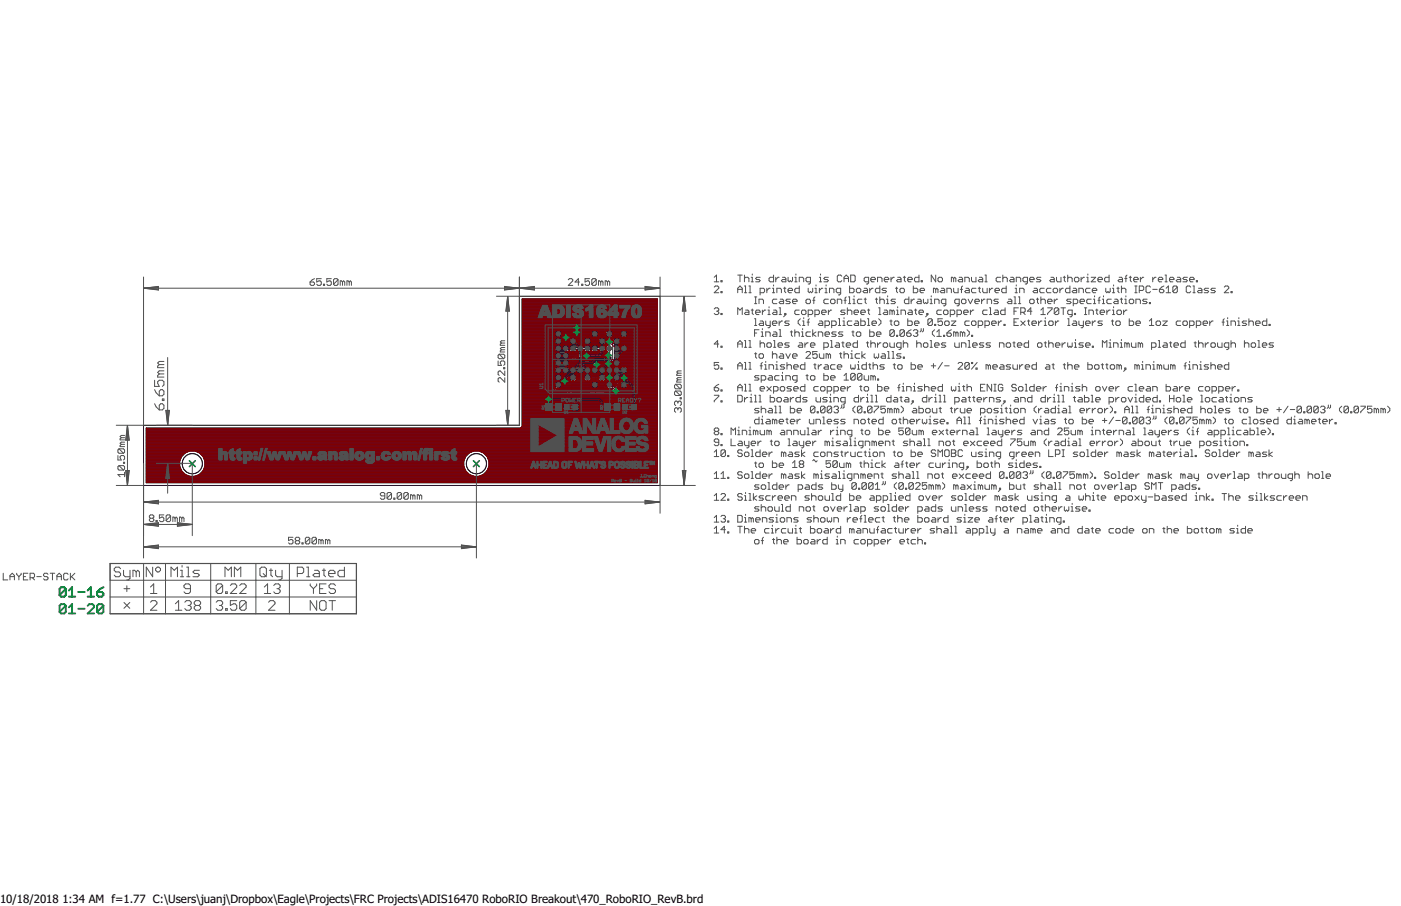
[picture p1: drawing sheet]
<svg xmlns="http://www.w3.org/2000/svg" width="432mm" height="279mm" viewBox="0 0 432 279" stroke-linecap="round" stroke-linejoin="round" font-family="sans-serif">
<defs><g id="words">
<g font-size="3.5">
<text x="0" y="278.4">10/18/2018</text>
<text x="19.2" y="278.4">1:34 AM f=1.77 C:\Users\juanj\Dropbox\Eagle\Projects\FRC Projects\ADIS16470 RoboRIO Breakout\470_RoboRIO_RevB.brd</text>
</g>
</g></defs>
<path d="M177.9 109.6l2.4 2.4M180.3 109.6l-2.4 2.4" fill="none" stroke="#000" stroke-width=".31"/>
<path d="M171.7 98.7h14.8v24.2h-14.8zM174.6 99.6h9v22.4h-9zM187.1 99.1v.7M187.1 99.5h1l-.3 .3M168.9 119.5v1.4l1.3-1.4h.4l.3 .3v.7l-.3 .4M186.8 119.5v1.4M188.1 100.3h-.8l-.2 .2 .2 .3M188.1 100.1v.4M186.8 120.2h2.1l-.7 .7" fill="none" stroke="#505050" stroke-width=".31"/>
<g fill="#505050" stroke="#505050" stroke-width=".31">
<path d="M182.1 118.9h4v1.8h-4z"/>
<path d="M172.1 118.9h4v1.8h-4z"/>
<path d="M182.1 114.4h4v1.8h-4z"/>
<path d="M172.1 114.4h4v1.8h-4z"/>
<path d="M182.1 109.9h4v1.8h-4z"/>
<path d="M172.1 109.9h4v1.8h-4z"/>
<path d="M182.1 105.4h4v1.8h-4z"/>
<path d="M172.1 105.4h4v1.8h-4z"/>
<path d="M182.1 100.9h4v1.8h-4z"/>
<path d="M172.1 100.9h4v1.8h-4z"/>
</g>
<g fill="#000080" stroke="#000080" stroke-width=".31">
<path d="M182.1 118.9h4v1.8h-4z"/>
<path d="M172.1 118.9h4v1.8h-4z"/>
<path d="M182.1 114.4h4v1.8h-4z"/>
<path d="M172.1 114.4h4v1.8h-4z"/>
<path d="M182.1 109.9h4v1.8h-4z"/>
<path d="M172.1 109.9h4v1.8h-4z"/>
<path d="M182.1 105.4h4v1.8h-4z"/>
<path d="M172.1 105.4h4v1.8h-4z"/>
<path d="M182.1 100.9h4v1.8h-4z"/>
<path d="M172.1 100.9h4v1.8h-4z"/>
</g>
<path d="M174.1 117.5v2.3M174.1 115.3l1.9 1.9h10.8l.7-.7h.3M174.1 119.8l1.6 1.6h10.9l.9-.9h2.3M174.1 119.8h-3.7l-1.3 1.3v2M183.9 112.4l.2 .3v2.6" fill="none" stroke="#000080" stroke-width=".36"/>
<g fill="none" stroke="#000080" stroke-width=".31">
<path d="M161 99.9h41.6M161 99.7h41.6M161 99.5h41.6M161 99.3h41.6M161 99h41.6M161 98.8h41.6M161 98.5h41.6M161 98.3h41.6M161 98.1h41.6M161 97.8h41.6M161 97.6h41.6M161 97.4h41.6"/>
<path d="M161 97.1h41.6M161 96.9h41.6M161 96.7h41.6M161 96.4h41.6M161 96.2h41.6M161 96h41.6M161 95.7h41.6M161 95.5h41.6M161 95.3h41.6M161 95h41.6M161 94.8h41.6M161 94.6h41.6"/>
<path d="M161 94.3h41.6M161 94.1h41.6M161 93.9h41.6M161 93.6h41.6M161 93.4h41.6M161 93.2h41.6M161 92.9h41.6M161 92.7h41.6M161 92.5h41.6M161 109.7h10.7M161 107.7h12.9l.6 .6M161 108.4h24.5l1.1 1v.5"/>
<path d="M161 113h22.2M161 115.6h10.7M161 112.1h22v.7M161 109.5h16.2M161 117.5h12.1M161 110.7h10.7M161 119.8h8.6M161 119.5h8.8M161 119.3h9M161 119.1h10.7M161 118.9h10.7M161 118.6h10.9"/>
<path d="M161 118.4h12.5M161 118.2h12.4M161 117.9h12.2M161 117.7h12.1M161 117.2h12.1M161 117h12.3M161 116.8h12.5M161 116.5h10.9M161 116.3h10.7M161 116.1h10.7M161 115.8h10.7M161 115.4h10.7"/>
<path d="M161 115.1h10.7M161 114.9h10.7M161 114.7h10.7M161 114.4h10.7M161 114.2h10.8M161 114h22.5M161 113.7h22.5M161 113.5h22.5M161 113.2h22.4M161 112.8h22M161 112.5h22M161 112.3h22"/>
<path d="M161 111.8h10.7M161 111.6h10.7M161 111.4h10.7M161 111.1h10.7M161 110.9h10.7M161 110.4h10.7M161 110.2h10.7M161 110h10.7M161 109.3h16.5M161 109.1h19.2M161 108.8h25M161 108.6h24.8"/>
<path d="M161 108.1h13.3M161 107.9h13.1M161 107.4h10.8M161 107.2h10.7M161 107h10.7M161 106.7h10.7M161 106.5h10.7M161 106.3h10.7M161 106h10.7M161 105.8h10.7M161 105.5h10.7M161 105.3h10.7"/>
<path d="M161 105.1h10.9M161 104.8h26M161 104.6h26.3M161 104.4h26.8M161 104.1h26.6M161 103.9h26.4M161 103.7h26.1M161 103.4h25.9M161 103.2h10.8M161 103h10.6M161 102.7h10.6M161 102.5h10.6"/>
<path d="M161 102.3h10.6M161 102h10.6M161 101.8h13M161 101.6h10.6M161 101.3h10.6M161 101.1h10.6M161 100.9h10.6M161 100.6h10.6M161 100.4h10.9M161 100.2h41.6M171.6 100.9v.8h5.1v-.8M171.6 103v-1h5.1l-.1 1"/>
<path d="M171.6 103l.2 .2M171.7 109.7v2.2M171.7 107.4l.3 .2M171.7 111.9l.3 .2M171.9 100.4h2.1v2.9l-2.2-.1M171.9 100.4l-.3 .5M172 109.5l-.3 .2M173.1 117.9v-.7l.6-.6h.7l.6 .6v.7M173.1 117.9l.4 .6h-1.5l-.3 .7h-1.6l-1.6 1.6v1.6l-.3 .3v.8M174 103.2h.2M174 103h.2M174 102.7h.2"/>
<path d="M174 102.5h.2M174 102.3h.2M174 102h.2M174 101.6h.2M174 101.3h.2M174 101.1h.2M174 100.9h.2M174 100.6h.2M174 100.4h.2M174.1 106.3v.8l.7 .7h10.9l1.8 1.8M174.2 101.8h7.5M174.6 116.8h.1"/>
<path d="M174.7 118.4h15.1M174.7 118.2h15.3M174.8 117h.2M175 117.9h15.2M175 117.9l-.3 .6h1.5l.3 .2v2.1h5.2v-2.1l.3-.2h4.2l.3 .2v.6h2.4l2.6-2.6v-.5l.5-.5h.7l.6 .5v.7l-.6 .6h-.5l-2.1 2.1 .6 .6v.7l-.5 .6M175 117.5h.5M175 117.7h.7M175 117.2h.2M176.2 109.5l.3 .2M176.3 105.1h5.6M176.3 116.5h5.6M176.3 100.4h26.3"/>
<path d="M176.4 118.6h5.4M176.4 103.2h10.3M176.4 114.2h5.4M176.5 109.7h.5M176.5 109.7v.6M176.5 115.6h5.2M176.5 110.3h.1M176.5 111.9l-.3 .2M176.5 119.8h5.2M176.5 119.5h5.2M176.5 119.3h5.2M176.5 119.1h5.2"/>
<path d="M176.5 118.9h5.2M176.5 116.3h5.2M176.5 116.1h5.2M176.5 115.8h5.2M176.5 115.4h5.2M176.5 115.1h5.2M176.5 114.9h5.2M176.5 114.7h5.2M176.5 114.4h5.2M176.5 111.8h5.2M176.5 111.6h5.2M176.5 111.4h5.2"/>
<path d="M176.5 110.2h.1M176.5 110h.3M176.5 107.2h5.2M176.5 107h5.2M176.5 106.7h5.2M176.5 106.5h5.2M176.5 106.3h5.2M176.5 106h5.2M176.5 105.8h5.2M176.5 105.5h5.2M176.5 105.3h5.2M176.5 110.3l1.1-1.1h2.4l.4-.4h.8l.5 .6v.7l-.5 .6"/>
<path d="M176.6 100.6h5.3M176.6 103h5.2M176.7 100.9l-.6-.5h-1.9v2.9h1.9l.5-.3M176.7 102.7h5M176.7 102.5h5M176.7 102.3h5M176.7 102h5M176.7 101.6h5M176.7 101.3h5M176.7 101.1h5M176.7 100.9h5M177.1 111.1h4.6"/>
<path d="M177.4 110.9h4.3M177.6 110.7h4.1M177.8 110.4h2.4M180.4 110.7l-.4-.4h-2l-1.1 1h-.4v.6M180.8 109.7h-3l-1.1 1.1h-2.6M181.4 110.4h.3M181.4 109.1h4.8M181.6 110.2h.1M181.6 109.3h4.9M181.7 109.7h.1M181.7 109.5h4.9M181.7 110h.1"/>
<path d="M181.7 109.7v2.2M181.7 111.9l.3 .2M182 109.5l-.3 .2M183 112.8l.5 .5v.7h-1.5l-.3 .2v2.2l.3 .2h-5.8l.3-.2v-2.2l-.3-.2h-4.2l-.3 .2v2.2l.3 .2h2.6l1.1 1.2h11.3l.4-.4M184.1 101.8h1.9l2.8 2.8v6.2l-1.3 1.3M184.7 113h17.9M184.7 114h17.9M184.7 113.7h17.9M184.7 113.5h17.9M184.7 113.2h17.9M184.8 112.8l-.1 1.2h1.5l.3 .2v2.2l-.3 .2h.4l.8-1.1M184.8 112.8h2.1"/>
<path d="M184.8 112.5h1.8M184.8 112.3h1.8M186.2 109.5l.3 .2M186.3 105.1h.6M186.3 116.5h.3M186.4 100.6h16.2M186.4 118.6h3.1M186.4 103h.1M186.4 103l1.6 1.5h-.6l-.9 1.3M186.4 114.2h16.2M186.5 109.7h.1M186.5 105.8l-.3-.8h-4.2l-.3 .3v2h-5.2v-2l-.3-.3h-4.2l-.3 .3v2.1"/>
<path d="M186.5 109.7v2.2M186.5 115.6h16.1M186.5 111.9l-.3 .2M186.5 110.7h1.7M186.5 119.1h2.6M186.5 118.9h2.8M186.5 116.3h.4M186.5 116.1h.4M186.5 115.8h.7M186.5 115.4h16.1M186.5 115.1h16.1M186.5 114.9h16.1"/>
<path d="M186.5 114.7h16.1M186.5 114.4h16.1M186.5 111.8h.1M186.5 111.6h.2M186.5 111.4h.5M186.5 111.1h1.2M186.5 110.9h1.5M186.5 110.4h.6M186.5 110.2h.4M186.5 110h.1M186.5 105.8h.1M186.5 105.5h.2"/>
<path d="M186.5 105.3h.4M186.5 101.3h16.1M186.5 101.1h16.1M186.5 100.9h16.1M186.5 101.6h16.1M186.6 101.6l-.1-.8-.3-.3h-4.2l-.3 .3v2.1l.3 .2h4.2l.2-.1M186.6 101.6l2.5 2.5M186.6 101.6h.1M186.6 109.9l.5 .6h.8l.4-.4v.5l-.6 .6h-.6l-.5 .6v.7l.5 .6M186.6 112.1h-1.8v.7M186.8 101.8h15.8M187 102h15.6"/>
<path d="M187.1 117.7h3.4M187.2 102.3h15.4M187.3 117.5h3.4M187.5 102.5h15.1M187.7 102.7h14.9M187.8 105.4l-1.2 1-2.5-.1M187.9 110.4h.4M187.9 103h14.7M188.2 112.8h14.4M188.2 110.2h.1M188.2 103.2h14.4M188.2 115.5l.5 .6v.7l-.5 .6"/>
<path d="M188.3 117.2h2.6M188.4 112.5h14.2M188.4 103.4h14.2M188.4 112.1h14.2M188.4 112.3h14.2M188.4 115.8h3.4M188.6 111.8h14M188.6 117h2.6M188.6 103.7h14M188.7 116.1h2.9M188.7 116.8h2.7M188.7 116.5h2.8"/>
<path d="M188.7 116.3h2.8M188.8 111.6h13.8M188.9 103.9h13.7M189 111.4h13.6M189.1 104.1l.3 .3v6.6l-1 1v.5l-.5 .6M189.1 104.1h.1M189.1 104.1h13.5M189.3 111.1h13.3M189.3 104.4h13.3M189.4 109.7h13.2M189.4 107.7h13.2M189.4 108.4h13.2"/>
<path d="M189.4 109.5h13.2M189.4 110.7h13.2M189.4 110.9h13.2M189.4 110.4h13.2M189.4 110.2h13.2M189.4 110h13.2M189.4 109.3h13.2M189.4 109.1h13.2M189.4 108.8h13.2M189.4 108.6h13.2M189.4 108.1h13.2M189.4 107.9h13.2"/>
<path d="M189.4 107.4h13.2M189.4 107.2h13.2M189.4 107h13.2M189.4 106.7h13.2M189.4 106.5h13.2M189.4 106.3h13.2M189.4 106h13.2M189.4 105.8h13.2M189.4 105.5h13.2M189.4 105.3h13.2M189.4 105.1h13.2M189.4 104.8h13.2"/>
<path d="M189.4 104.6h13.2M190.1 119.5h12.5M190.4 119.8h12.2M190.4 119.3h12.2M190.6 119.1h12M190.8 118.9h11.8M191.1 118.6h11.5M191.3 118.4h11.3M191.5 118.2h11.1M191.8 117.9h10.8M192 117.7h10.6M192.4 116.6l-3.3 3.2h-5"/>
<path d="M192.8 117.5h9.8M192.9 115.8h9.7M193 117.2h9.6M193.1 116.1h9.5M193.2 117h9.4M193.3 116.8h9.3M193.3 116.5h9.3M193.3 116.3h9.3M45.1 132h115.3l.6-.5v-39.3h41.6v56.7h-157.5zM45.1 139.9h11.8M45.1 139.6h12.1M45.1 139.4h12.6"/>
<path d="M45.1 139.2h13.2M45.1 138.9h157.5M45.1 138.7h157.5M45.1 138.5h157.5M45.1 138.2h157.5M45.1 138h157.5M45.1 137.8h157.5M45.1 137.5h157.5M45.1 137.3h157.5M45.1 137.1h157.5M45.1 136.8h157.5M45.1 136.6h157.5"/>
<path d="M45.1 136.4h157.5M45.1 136.1h157.5M45.1 135.9h157.5M45.1 135.7h157.5M45.1 135.4h157.5M45.1 135.2h157.5M45.1 135h157.5M45.1 134.7h157.5M45.1 134.5h157.5M45.1 134.3h157.5M45.1 134h157.5M45.1 133.8h157.5"/>
<path d="M45.1 133.6h157.5M45.1 133.3h157.5M45.1 133.1h157.5M45.1 132.9h157.5M45.1 132.6h157.5M45.1 132.4h157.5M45.1 132.2h157.5M60.2 139.2h85.7M60.8 139.4h84.5M61.4 139.6h83.3M61.7 139.9h82.7M147.8 139.2h54.8"/>
<path d="M148.4 139.4h54.2M148.9 139.6h53.7M149.2 139.9h53.4M160.5 131.9h42.1M160.7 131.7h41.9M161 121.4h7.5M161 131.5h41.6M161 131.2h41.6M161 131h41.6M161 130.8h41.6M161 130.5h41.6M161 130.3h41.6"/>
<path d="M161 130.1h41.6M161 129.8h41.6M161 129.6h41.6M161 129.4h41.6M161 129.1h41.6M161 128.9h41.6M161 128.7h41.6M161 128.4h41.6M161 128.2h41.6M161 128h41.6M161 127.7h41.6M161 127.5h41.6"/>
<path d="M161 127.3h41.6M161 127h41.6M161 126.8h41.6M161 126.6h41.6M161 126.3h41.6M161 126.1h41.6M161 125.9h41.6M161 125.6h41.6M161 125.4h41.6M161 125.2h41.6M161 124.9h41.6M161 124.7h41.6"/>
<path d="M161 124.5h41.6M161 124.2h41.6M161 124h7.7M161 123.8h7.5M161 123.5h7.2M161 123.3h7.2M161 123.1h7.2M161 122.8h7.2M161 122.6h7.3M161 122.4h7.5M161 122.1h7.5M161 121.9h7.5"/>
<path d="M161 121.7h7.5M161 121.2h7.5M161 121h7.5M161 120.7h7.6M161 120.5h7.8M161 120.2h8.1M161 120h8.3M169.5 124h33.1M169.7 121.4h5.2M169.7 122.4h32.9M169.7 122.1h32.9M169.7 121.9h5.7"/>
<path d="M169.7 121.7h5.5M169.8 123.8h32.8M169.8 121.2h4.9M169.9 122.6h32.7M170 123.5h32.6M170 123.3h32.6M170 123.1h32.6M170 122.8h32.6M170 121h1.8M170.3 120.7h1.4M170.5 120.5h1.2M176.5 120.7h5.2"/>
<path d="M176.5 120.5h5.2M176.5 120.2h5.2M176.5 120h5.2M187 121.9h15.6M187.2 121.7h15.4M187.4 121.4h15.2M187.7 121.2h1.5M189.4 121.5l-.3-.4h-1.4l-.8 .9h-11.4l-.9-.9h-2.6l-.3-.7h-1.1l-.9 .9v1.1l.3 .3v.8l-.5 .5h-.8l-.5-.5M190.4 121.2h12.2M190.6 120h12M190.7 121h11.9M190.7 120.7h11.9"/>
<path d="M190.7 120.5h11.9M190.7 120.2h11.9M45.1 146.9h157.5M45.1 148.7h157.5M45.1 148.5h157.5M45.1 148.3h157.5M45.1 148h157.5M45.1 147.8h157.5M45.1 147.6h157.5M45.1 147.3h157.5M45.1 147.1h157.5M45.1 146.6h12.8"/>
<path d="M45.1 146.4h12.2M45.1 146.2h11.8M45.1 145.9h11.6M45.1 145.7h11.4M45.1 145.5h11.1M45.1 145.2h10.9M45.1 145h10.8M45.1 144.8h10.7M45.1 144.5h10.6M45.1 144.3h10.5M45.1 144.1h10.4M45.1 143.8h10.3"/>
<path d="M45.1 143.6h10.3M45.1 143.4h10.3M45.1 143.2h10.3M45.1 142.9h10.3M45.1 142.7h10.3M45.1 142.4h10.3M45.1 142.2h10.3M45.1 142h10.4M45.1 141.7h10.5M45.1 141.5h10.6M45.1 141.3h10.7M45.1 141h10.8"/>
<path d="M45.1 140.8h10.9M45.1 140.6h11.1M45.1 140.3h11.3M45.1 140.1h11.5M56 140.8a4 4 0 0 1 6.6 0M56 140.8a4 4 0 0 0 2.5 6.1M60.7 146.6h84.7M61.2 146.4h83.7M61.6 146.2h82.9M61.8 145.9h82.5M61.9 140.1h82.3M62.1 145.7h81.9"/>
<path d="M62.1 140.3h81.9M62.3 145.5h81.5M62.4 140.6h81.3M62.5 145.2h81.1M62.6 140.8a4 4 0 0 1-2.6 6.1M62.6 140.8h80.9M62.7 145h80.7M62.7 141h80.7M62.8 144.8h80.5M62.8 141.3h80.5M62.9 144.5h80.3M62.9 141.5h80.3"/>
<path d="M62.9 144.3h80.3M63 141.7h80.1M63.1 144.1h79.9M63.1 142h79.9M63.1 143.8h79.9M63.2 142.2h79.7M63.2 143.6h79.7M63.2 143.4h79.7M63.2 143.2h79.7M63.2 142.9h79.7M63.2 142.7h79.7M63.2 142.4h79.7"/>
<path d="M143.5 140.8a4 4 0 0 1 6.6 0M143.5 140.8a4 4 0 0 0 2.5 6.1M148.2 146.6h54.4M148.8 146.4h53.8M149.2 146.2h53.4M149.4 145.9h53.2M149.5 140.1h53.1M149.6 145.7h53M149.7 140.3h52.9M149.9 145.5h52.7M149.9 140.6h52.7M150.1 145.2h52.5"/>
<path d="M150.1 140.8a4 4 0 0 1-2.5 6.1M150.1 140.8h52.5M150.2 145h52.4M150.2 141h52.4M150.3 144.8h52.3M150.3 141.3h52.3M150.4 144.5h52.2M150.4 141.5h52.2M150.5 144.3h52.1M150.5 141.7h52.1M150.6 144.1h52M150.6 142h52"/>
<path d="M150.7 143.8h51.9M150.7 143.6h51.9M150.7 143.4h51.9M150.7 143.2h51.9M150.7 142.9h51.9M150.7 142.7h51.9M150.7 142.4h51.9M150.7 142.2h51.9"/>
</g>
<circle cx="187.8" cy="116.5" r=".51" fill="#008000" stroke="#008000" stroke-width=".31"/>
<circle cx="187.8" cy="116.5" r=".19" fill="#fff" stroke="#000" stroke-width=".31"/>
<circle cx="180.8" cy="109.7" r=".51" fill="#008000" stroke="#008000" stroke-width=".31"/>
<circle cx="180.8" cy="109.7" r=".19" fill="#fff" stroke="#000" stroke-width=".31"/>
<circle cx="187.5" cy="109.6" r=".51" fill="#008000" stroke="#008000" stroke-width=".31"/>
<circle cx="187.5" cy="109.6" r=".19" fill="#fff" stroke="#000" stroke-width=".31"/>
<circle cx="187.5" cy="112.1" r=".51" fill="#008000" stroke="#008000" stroke-width=".31"/>
<circle cx="187.5" cy="112.1" r=".19" fill="#fff" stroke="#000" stroke-width=".31"/>
<circle cx="187.8" cy="105.4" r=".51" fill="#008000" stroke="#008000" stroke-width=".31"/>
<circle cx="187.8" cy="105.4" r=".19" fill="#fff" stroke="#000" stroke-width=".31"/>
<circle cx="177.8" cy="101.1" r=".51" fill="#008000" stroke="#008000" stroke-width=".31"/>
<circle cx="177.8" cy="101.1" r=".19" fill="#fff" stroke="#000" stroke-width=".31"/>
<circle cx="177.8" cy="102.5" r=".51" fill="#008000" stroke="#008000" stroke-width=".31"/>
<circle cx="177.8" cy="102.5" r=".19" fill="#fff" stroke="#000" stroke-width=".31"/>
<circle cx="174.4" cy="104.1" r=".51" fill="#008000" stroke="#008000" stroke-width=".31"/>
<circle cx="174.4" cy="104.1" r=".19" fill="#fff" stroke="#000" stroke-width=".31"/>
<circle cx="189.8" cy="120.5" r=".51" fill="#008000" stroke="#008000" stroke-width=".31"/>
<circle cx="189.8" cy="120.5" r=".19" fill="#fff" stroke="#000" stroke-width=".31"/>
<circle cx="174.1" cy="117.5" r=".51" fill="#008000" stroke="#008000" stroke-width=".31"/>
<circle cx="174.1" cy="117.5" r=".19" fill="#fff" stroke="#000" stroke-width=".31"/>
<circle cx="169.1" cy="123.1" r=".51" fill="#008000" stroke="#008000" stroke-width=".31"/>
<circle cx="169.1" cy="123.1" r=".19" fill="#fff" stroke="#000" stroke-width=".31"/>
<circle cx="183.9" cy="112.4" r=".51" fill="#008000" stroke="#008000" stroke-width=".31"/>
<circle cx="183.9" cy="112.4" r=".19" fill="#fff" stroke="#000" stroke-width=".31"/>
<circle cx="192.4" cy="116.6" r=".51" fill="#008000" stroke="#008000" stroke-width=".31"/>
<circle cx="192.4" cy="116.6" r=".19" fill="#fff" stroke="#000" stroke-width=".31"/>
<g fill="#800000" stroke="#800000" stroke-width=".31">
<circle cx="172.1" cy="118.7" r=".66"/>
<circle cx="172.1" cy="116.4" r=".66"/>
<circle cx="172.1" cy="114.2" r=".66"/>
<circle cx="172.1" cy="111.9" r=".66"/>
<circle cx="172.1" cy="109.7" r=".66"/>
<circle cx="172.1" cy="107.4" r=".66"/>
<circle cx="172.1" cy="105.2" r=".66"/>
<circle cx="172.1" cy="103" r=".66"/>
<circle cx="174.3" cy="114.2" r=".66"/>
<circle cx="174.3" cy="111.9" r=".66"/>
<circle cx="174.3" cy="109.7" r=".66"/>
<circle cx="174.3" cy="107.4" r=".66"/>
<circle cx="176.6" cy="116.4" r=".66"/>
<circle cx="176.6" cy="114.2" r=".66"/>
<circle cx="176.6" cy="107.4" r=".66"/>
<circle cx="176.6" cy="105.2" r=".66"/>
<circle cx="178.8" cy="114.2" r=".66"/>
<circle cx="178.8" cy="107.4" r=".66"/>
<circle cx="181.1" cy="116.4" r=".66"/>
<circle cx="181.1" cy="114.2" r=".66"/>
<circle cx="181.1" cy="107.4" r=".66"/>
<circle cx="181.1" cy="105.2" r=".66"/>
<circle cx="185.6" cy="116.4" r=".66"/>
<circle cx="185.6" cy="114.2" r=".66"/>
<circle cx="185.6" cy="107.4" r=".66"/>
<circle cx="185.6" cy="105.2" r=".66"/>
<circle cx="183.3" cy="118.7" r=".66"/>
<circle cx="183.3" cy="114.2" r=".66"/>
<circle cx="183.3" cy="107.4" r=".66"/>
<circle cx="183.3" cy="103" r=".66"/>
<circle cx="187.8" cy="118.7" r=".66"/>
<circle cx="187.8" cy="114.2" r=".66"/>
<circle cx="187.8" cy="107.4" r=".66"/>
<circle cx="187.8" cy="103" r=".66"/>
<circle cx="190.1" cy="116.4" r=".66"/>
<circle cx="190.1" cy="114.2" r=".66"/>
<circle cx="190.1" cy="111.9" r=".66"/>
<circle cx="190.1" cy="109.7" r=".66"/>
<circle cx="190.1" cy="107.4" r=".66"/>
<circle cx="190.1" cy="105.2" r=".66"/>
<circle cx="192.3" cy="118.7" r=".66"/>
<circle cx="192.3" cy="114.2" r=".66"/>
<circle cx="192.3" cy="107.4" r=".66"/>
<circle cx="192.3" cy="103" r=".66"/>
</g>
<g fill="#800000" stroke="#800000" stroke-width=".31">
<path d="M171.3 124.6h1.7v1.9h-1.7z"/>
<path d="M168.3 124.6h1.7v1.9h-1.7z"/>
<path d="M176.6 124.9h1.4v1.4h-1.4z"/>
<path d="M174 124.9h1.4v1.4h-1.4z"/>
<path d="M189.3 124.6h1.8v1.9h-1.8z"/>
<path d="M186.3 124.6h1.7v1.9h-1.7z"/>
<path d="M194.6 124.9h1.4v1.4h-1.4z"/>
<path d="M192 124.9h1.4v1.4h-1.4z"/>
</g>
<g fill="none" stroke="#800000" stroke-width=".36">
<path d="M176.6 105.2l2.2 2.2v4.5M178.8 111.9l-4.7 4.7v.9M178.8 111.9l2.3 2.3M183.9 112.4l-.6 .7v1.1M187.8 114.2v2.3M187.8 118.7l2 1.8M192.3 107.4l-2.2 2.3v2.2l-1-.9h-5.8l-.9 .9h-3.6M169.1 123.1h.1M169.1 123.1h15.6l2.5 2.5M169.1 123.1v2.5M172.1 125.6h2.6M174.7 125.6h.1"/>
<path d="M190.2 125.6h2.5M192.7 125.6h.1"/>
</g>
<g fill="none" stroke="#800000" stroke-width=".31">
<path d="M161 99.9h41.6M161 99.7h41.6M161 99.5h41.6M161 99.3h41.6M161 99h41.6M161 98.8h41.6M161 98.5h41.6M161 98.3h41.6M161 98.1h41.6M161 97.8h41.6M161 97.6h41.6M161 97.4h41.6"/>
<path d="M161 97.1h41.6M161 96.9h41.6M161 96.7h41.6M161 96.4h41.6M161 96.2h41.6M161 96h41.6M161 95.7h41.6M161 95.5h41.6M161 95.3h41.6M161 95h41.6M161 94.8h41.6M161 94.6h41.6"/>
<path d="M161 94.3h41.6M161 94.1h41.6M161 93.9h41.6M161 93.6h41.6M161 93.4h41.6M161 93.2h41.6M161 92.9h41.6M161 92.7h41.6M161 92.5h41.6M161 109.7h11M161 107.4h11M161 105.3h14.5"/>
<path d="M161 116.3h12.6M161 105.1h14.5M161 118.9h25.8M161 117.5h10.4M161 113h10.5M161 110.4h10.1M161 110.7h10.3M161 104.1h10.4M161 106.3h10.4M161 119.8h10.5M161 119.5h10.2M161 119.3h10"/>
<path d="M161 119.1h9.9M161 118.6h11M161 118.4h9.9M161 118.2h10M161 117.9h10.1M161 117.7h10.3M161 117.2h10.1M161 117h10M161 116.8h9.9M161 116.5h11M161 116.1h9.9M161 115.8h10"/>
<path d="M161 115.6h10.2M161 115.4h10.4M161 115.1h10.3M161 114.9h10.1M161 114.7h9.9M161 114.4h9.9M161 114.2h11M161 114h9.9M161 113.7h9.9M161 113.5h10M161 113.2h10.3M161 112.8h10.2"/>
<path d="M161 112.5h10M161 112.3h9.9M161 112.1h9.9M161 111.8h11M161 111.6h9.9M161 111.4h10M161 111.1h10.1M161 110.9h10.4M161 110.2h10M161 110h9.9M161 109.5h9.9M161 109.3h9.9"/>
<path d="M161 109.1h10M161 108.8h10.2M161 108.6h10.5M161 108.4h10.2M161 108.1h10M161 107.9h9.9M161 107.7h9.9M161 107.2h9.9M161 107h9.9M161 106.7h10.1M161 106.5h10.3M161 106h10.2"/>
<path d="M161 105.8h10M161 105.5h9.9M161 104.8h9.9M161 104.6h10M161 104.4h10.2M161 103.9h10.3M161 103.7h10.1M161 103.4h9.9M161 103.2h9.9M161 103h11M161 102.7h9.9M161 102.5h9.9"/>
<path d="M161 102.3h10M161 102h10.2M161 101.8h10.6M161 101.6h41.6M161 101.3h41.6M161 101.1h41.6M161 100.9h41.6M161 100.6h41.6M161 100.4h41.6M161 100.2h41.6M170.9 105.3v.3M170.9 118.8v.2"/>
<path d="M170.9 104.8v.3M170.9 105.6l.1 .2M170.9 116.1v.2M170.9 119l.6 .8M171 118.1l-.1 .4h2.4l-.1-.4M171 104.6l-.1 .2M171 105.8l.5 .5M171 115.8l-.1 .3M171.1 111.1l-.2 .7h4.7l-.3-.7M171.1 117.2l-.2-.6h2.4l-.2 .6M171.1 104.4l-.1 .2M171.1 117.2l.4 .3"/>
<path d="M171.3 115.1l-.4-.8h3.6v1.1l-.7 .7M171.3 106.5l-.4 .8h5.5v1.4l-.9-.7M171.3 103.9l-.4-.8h2.4l-.4 .8M171.3 103.9l.3 .2M171.3 115.1l.2 .2M171.5 113l-.6-.9h4.7l-.1 .4-.6 .5M171.5 110.8l-.6-1h4.7l-.1 .5-.6 .5M171.5 108.6l-.6 1h4.7l-.1-.5-.6-.5M171.5 119.8l.5 .1v-18.2l-.9 .5-.2 .6h2.4l-.2-.6-.9-.5v18.2l.5-.1M171.5 117.5h.1M171.5 104.1l-.4 .3M171.5 106.3h.1"/>
<path d="M171.5 106.3l-.2 .2M171.5 108.5l.1 .1M171.5 110.8h.1M171.5 110.8l-.4 .3M171.5 113l.1 .1M171.5 115.3h.1M171.6 117.5l-.6 .6M171.6 115.3l-.6 .5M171.6 104.1h-.1M172 117.5h.2M172 113h.2M172 110.4h.2"/>
<path d="M172 110.7h.2M172 104.1h.2M172 106.3h.2M172 119.8h.2M172 119.5h.2M172 119.3h.2M172 119.1h.2M172 118.4h.2M172 118.2h.2M172 117.9h.2M172 117.7h.2M172 117.2h.2"/>
<path d="M172 117h.2M172 116.8h.2M172 116.1h.2M172 115.8h.2M172 115.6h.2M172 115.4h.2M172 115.1h.2M172 114.9h.2M172 114.7h.2M172 114.4h.2M172 114h.2M172 113.7h.2"/>
<path d="M172 113.5h.2M172 113.2h.2M172 112.8h.2M172 112.5h.2M172 112.3h.2M172 112.1h.2M172 111.6h.2M172 111.4h.2M172 111.1h.2M172 110.9h.2M172 110.2h.2M172 110h.2"/>
<path d="M172 109.5h.2M172 109.3h.2M172 109.1h.2M172 108.8h.2M172 108.6h.2M172 108.4h.2M172 108.1h.2M172 107.9h.2M172 107.7h.2M172 107.2h.2M172 107h.2M172 106.7h.2"/>
<path d="M172 106.5h.2M172 106h.2M172 105.8h.2M172 105.5h.2M172 104.8h.2M172 104.6h.2M172 104.4h.2M172 103.9h.2M172 103.7h.2M172 103.4h.2M172 103.2h.2M172 102.7h.2"/>
<path d="M172 102.5h.2M172 102.3h.2M172 102h.2M172 101.8h.2M172.2 109.7h2M172.2 107.4h2M172.2 118.6h11M172.2 116.5h1.3M172.2 114.2h2M172.2 111.8h2M172.2 103h11M172.6 101.8h10.2"/>
<path d="M172.6 117.5h.1M172.6 106.3h.1M172.6 104.1h.1M172.6 117.5l1.1 .9h.7l.6-.5M172.6 115.3l.6 .5M172.6 119.8h10.2M172.7 104.1l.4 .3M172.7 106.3l.2 .2M172.7 115.3h-.1M172.7 115.4h1.2M172.8 104.1h7.6M172.8 106.3h1.2"/>
<path d="M172.8 117.5h.3M172.9 117.7h.2M172.9 106.5l.3 .3M172.9 103.9l-.3 .2M172.9 115.1l-.2 .2M172.9 106.5h.6M172.9 103.9h9.6M172.9 115.1h.6M173 102h9.5M173 119.5h9.5M173 115.6h1.3M173 106h2.9"/>
<path d="M173 104.4h2.9M173.1 117.2l-.4 .3M173.1 104.4l.1 .2M173.1 117.2h.1M173.1 106.7h.2M173.1 103.7h9.2M173.1 114.9h.2M173.1 119.3h9.2M173.1 102.3h9.2M173.2 114.8l-.3 .3M173.2 105.8l-.5 .5M173.2 104.6l.1 .2"/>
<path d="M173.2 115.8l.1 .3M173.2 115.8h.9M173.2 114.7v.1M173.2 117h.1M173.2 105.8h2.5M173.2 104.6h2.5M173.2 106.8v.1M173.2 114.8l.3 .3M173.2 118.2h.2M173.2 103.4h9M173.2 102.5h9M173.3 119.1h8.8"/>
<path d="M173.3 119l-.6 .8M173.3 105.6l-.1 .2M173.3 104.8v.3M173.3 116.1v.2M173.3 116.8h.2M173.3 116.1h.5M173.3 105.5h2.2M173.3 104.8h2.2M173.3 118.4h.3M173.3 103.2h8.8M173.3 102.7h8.8M173.3 105.3v.3"/>
<path d="M173.3 118.8v.2M173.5 106.5l-.3 .3M173.8 116.1l-.7 1.1 .1 .9M174 106.2h.2v9.2l-.7-.3M174 106.2l-.5 .3M174.2 113h.3M174.2 110.4h.3M174.2 110.7h.3M174.2 106.3h.3M174.2 115.4h.3M174.2 115.1h.3M174.2 114.9h.3"/>
<path d="M174.2 114.7h.3M174.2 114.4h.3M174.2 114h.3M174.2 113.7h.3M174.2 113.5h.3M174.2 113.2h.3M174.2 112.8h.3M174.2 112.5h.3M174.2 112.3h.3M174.2 112.1h.3M174.2 111.6h.3M174.2 111.4h.3"/>
<path d="M174.2 111.1h.3M174.2 110.9h.3M174.2 110.2h.3M174.2 110h.3M174.2 109.5h.3M174.2 109.3h.3M174.2 109.1h.3M174.2 108.8h.3M174.2 108.6h.3M174.2 108.4h.3M174.2 108.1h.3M174.2 107.9h.3"/>
<path d="M174.2 107.7h.3M174.2 107.2h.3M174.2 107h.3M174.2 106.7h.3M174.2 106.5h.3M174.5 109.7h3.7M174.5 107.4h1.9M174.5 111.8h3.5M174.5 118.4h7.6M174.7 106.2h-.2v7.8h-3.6l.6-.9M174.7 106.3h1.5l-.4 .2M174.7 106.2l.4 .3"/>
<path d="M174.7 118.2h7.5M174.8 116.8h.6M174.8 117h.7M174.9 113.1h.1M174.9 110.8h.1M174.9 108.6h.1M174.9 113.1l.6 .6M174.9 110.8l.4 .3M174.9 108.6h1.2M175 113h1.9M175 117.9h7.3M175 117.5h.9"/>
<path d="M175 117.7h7.6M175 117.2h.6M175 116.5h1.4M175 110.9h3.2M175.1 110.7h3.1M175.1 106.5l.4 .3M175.1 106.5h.7M175.2 113.2h.8M175.2 108.4h.5M175.2 108.8h3M175.2 116.3h1.2v1.4l-.8-.5M175.2 112.8h1.9"/>
<path d="M175.3 111.1h2.9M175.3 110.4h2.9M175.3 116.3l-.6 .6 .3 .3v.7M175.3 106.7h.3M175.4 113.5h.4M175.4 108.1h.1M175.4 109.1h2.8M175.4 112.5h1.9M175.5 108l-.6 .5M175.5 111.4h2.7M175.5 108h.1M175.5 106.8v.1"/>
<path d="M175.5 110.2h2.7M175.5 113.7h.1M175.5 109.3h2.7M175.5 112.3h2.1M175.5 111.6h2.7M175.6 110h2.6M175.6 112.1h2.2M175.6 109.5h2.6M175.6 117.2l-.3-.6h2.5l-.3 .6M175.8 106.5l-.3 .3M176.1 104.1l-.6 .7v.8l.6 .7M176.4 117.5h.3"/>
<path d="M176.4 117.2h.3M176.4 117h.3M176.4 116.8h.3M176.4 108.6h.3M176.4 108.4h.3M176.4 108.1h.3M176.4 107.9h.3M176.4 107.7h.3M176.7 116.5h4.3M177 115.3l.7 .5M177 115.3h.1M177 104.1l.7 .7v.7l.9 .9h.7l.6 .6"/>
<path d="M177.1 108.6h1.1M177.1 115.1h.9M177.2 115.4h1.2M177.3 104.4h2.8M177.3 117.5h3.1M177.4 114.9h.4M177.4 108.4h.8M177.5 115.6h2.6M177.5 104.6h2.5M177.5 117.2l-.8 .5v-1.4h4.3v1.4l-.9-.5M177.5 117.2h2.6M177.6 114.7h.1"/>
<path d="M177.6 108.1h.4M177.7 114.6l.3 .5 .7 .3v-1.1h.3v1.1h.2M177.7 114.6l-.7 .7M177.7 104.8h2.2M177.7 115.8h2.3M177.7 115.8l.1 .3M177.7 117h2.3M177.8 107.8l-.4 .6-.7 .3v-1.1h-5.8l.6 .9M177.8 107.8v.1M177.8 107.9l.4 .5M177.8 105.5h2.1M177.8 116.1v.2"/>
<path d="M177.8 116.8h2.1M177.8 116.1h2.1M178 105.8h2M178.2 106h1.9M178.2 111.6l-1.4 1.5h-.7l-.6 .6M178.2 108.4v3.2M178.5 106.3h1.9M178.6 113l.2-.3 .3 .3-.1 1h-.3zM178.7 113h.3M178.7 115.4h.3M178.7 115.1h.3M178.7 114.9h.3"/>
<path d="M178.7 114.7h.3M178.7 114.4h.3M178.7 114h.3M178.7 113.7h.3M178.7 113.5h.3M178.7 113.2h.3M178.8 112.8h.1M179.2 115.4h1.2M179.4 106.5h.9M179.4 109.7h.5M179.4 110.4h.8M179.4 110.7h3.4"/>
<path d="M179.4 111.1h2.9M179.4 110.9h3.1M179.4 110.2h.6M179.4 110h.5M179.4 109.5h.5M179.4 109.3h.6M179.4 109.1h.8M179.4 108.8h5.3M179.4 108.6h1.2M179.4 108.4h.8M179.6 106.7h.5M179.6 115.1l-.4 .3"/>
<path d="M179.6 115.1h.9M179.7 108.1h.3M179.8 105.3l.1 .3M179.9 114.9h.4M179.9 107h.1M179.9 104.8l-.1 .3M179.9 105.6l.1 .2M179.9 116.1l-.1 .2M179.9 107.8l.4 .6 .7 .3v-1.1h2.5v1.1l.6-.3 .4-.6M179.9 107.9l-.5 .5v2.9h2.7l.9-.9M179.9 107.8v.1M180 104.6l1-.7v3.4h2.5v-1.1h.2"/>
<path d="M180 104.6l-.1 .2M180 105.8l.5 .5M180 115.8l-.1 .3M180 114.7h.1M180 114.6l.7 .7h-.2M180 114.6l-.4 .5M180.1 117.2l-.3-.6h2.5l-.4 .8-.7 .3v-1.4h4.2v1.4l-.8-.5M180.3 106.5l-.4 .5M180.3 112.5h2.7M180.5 106.3h.1M180.5 106.3l-.2 .2M180.5 115.3l-.5 .5"/>
<path d="M180.6 112.8h2.2M180.8 113h2M181 117.5h.2M181 104.1h.2M181 106.3h.2M181 117.2h.2M181 117h.2M181 116.8h.2M181 108.6h.2M181 108.4h.2M181 108.1h.2M181 107.9h.2"/>
<path d="M181 107.7h.2M181 107.2h.2M181 107h.2M181 106.7h.2M181 106.5h.2M181 106h.2M181 105.8h.2M181 105.5h.2M181 104.8h.2M181 104.6h.2M181 104.4h.2M181.2 107.4h2"/>
<path d="M181.2 116.5h4.2M181.4 109.1h3M181.6 108.6h1.2M181.6 106.3h.1M181.7 115.1h1.1M181.7 113.2h1.1M181.7 106.3l.5 .6M181.7 115.3l.5 .5M181.7 115.4h3.2M181.7 104.1h1.2M181.7 106.3h1.3M181.8 117.5h1.2"/>
<path d="M181.9 114.9h.6M181.9 113.5h.6M181.9 106.5h.6M181.9 108.4h.6M182 115.6h2.6M182 106h2.6M182 104.4h2.6M182 117.2h2.6M182.1 118.8v.2M182.1 106.7h.2M182.1 119l.6 .8M182.1 114.7h.2"/>
<path d="M182.1 113.7h.2M182.1 108.1h.2M182.1 114.6l-.6 .7h.2M182.1 113.7v.9M182.1 114.4h.2M182.1 114.2h.2M182.1 114h.2M182.2 115.8h2.3M182.2 105.8l-.5 .5M182.2 104.6l-1-.7v4.8l1-.7M182.2 104.6l.1 .5M182.2 115.8l.1 .3"/>
<path d="M182.2 117h2.2M182.2 105.8h2.3M182.2 104.6h2.3M182.2 108h.1M182.2 106.8v.1M182.3 116.1v.2M182.3 116.1h2.1M182.3 116.8h2.1M182.3 105.5h2.1M182.3 104.8h2.1M182.3 105.3l-.1 .5M182.5 106.5l-.3 .3"/>
<path d="M182.5 103.9l.7 .3M182.8 113.2l-.5 .5v.9l.6 .7h.9l.6-.7M182.8 112.8v.4M182.8 112.3h.2M183 112.6v-.5l-.4 .4h-2.4l.7 .6h.6l.6 .6M183 106.2h.2v2.5l-1-.7M183 106.2l-.5 .3M183 112.6l-.2 .2M183.2 117.4l-.7 .3-.4 .8h2.5l-.2-.4M183.2 104.2v-2.5l-.7 .3-.4 .8h2.5l-.3-.6-.8-.5v2.5M183.2 117.4v2.5l-.5-.1M183.2 117.5h.3"/>
<path d="M183.2 104.1h.3M183.2 106.3h.3M183.2 119.8h.3M183.2 119.5h.3M183.2 119.3h.3M183.2 119.1h.3M183.2 118.4h.3M183.2 118.2h.3M183.2 117.9h.3M183.2 117.7h.3M183.2 108.6h.3M183.2 108.4h.3"/>
<path d="M183.2 108.1h.3M183.2 107.9h.3M183.2 107.7h.3M183.2 107.2h.3M183.2 107h.3M183.2 106.7h.3M183.2 106.5h.3M183.2 103.9h.3M183.2 103.7h.3M183.2 103.4h.3M183.2 103.2h.3M183.2 102.7h.3"/>
<path d="M183.2 102.5h.3M183.2 102.3h.3M183.2 102h.3M183.2 101.8h.3M183.5 117.4v2.5l.8-.4 .3-.7M183.5 117.4l.8 .5M183.5 118.6h3.3M183.5 103h4.2M183.6 117.5h1.3M183.7 106.2l.8 .8M183.7 104.1h1.2M183.7 106.3h1.2"/>
<path d="M183.7 104.1l-.2 .1M183.8 108.6h1.1M183.8 101.8h3.5M183.9 119.8h4.3M183.9 115.1h1.1M184.1 117.7h3.2M184.1 114.9h.7M184.1 113.5h.7M184.1 106.5h.9M184.1 103.9h2.9M184.2 108.4h.8M184.2 102h2.8"/>
<path d="M184.2 119.5h3M184.3 103.7l.3-.6h-2.5l.4 .8M184.3 117.9l.1 .2M184.3 103.7l-.6 .4M184.3 105.3l.1 .3M184.3 117.9h2.7M184.3 111.6h2.4M184.3 106.7h.5M184.3 103.7h2.5M184.4 114.7h.1M184.4 113.7h.1M184.4 113.2h.6"/>
<path d="M184.4 108.1h.3M184.4 102.3h2.4M184.4 113.7v.9M184.4 116.1l-.1 .2M184.4 104.8l-.1 .3M184.4 105.6l.1 .2M184.4 119.3h2.6M184.4 114.4h.1M184.4 114.2h.1M184.4 114h.1M184.5 115.8l-.1 .3M184.5 104.6l-.1 .2"/>
<path d="M184.5 105.8l.7 .6M184.5 118.2h2.3M184.5 107h.1M184.5 103.4h2.2M184.5 119.1h2.3M184.5 107.9h.1M184.5 102.5h2.1M184.5 107.9l.5 .6-.7 .7h-2.8l-.3-.4h-.8l-.5 .6v.7l.5 .6M184.5 107.8v.1M184.5 113.7v.9M184.5 114.6l.6 .7M184.5 118.4h2.3"/>
<path d="M184.5 103.2h2.1M184.6 102.7h2M184.6 111.8h2M184.6 104.4l.8-.5v1.4h-7.7M184.6 117.2l-.3-.6h2.5l-.3 .6M184.6 113h1.3M184.6 104.4l-.1 .2M184.8 112.1l-.5-.5h2.5l-.2 .7-.8 .8h-.7l-.6 .6M184.8 112.8l-.8 .5 .4 .4M184.8 112.1v.7M184.8 112.8h1.3M184.8 112.5h1.5"/>
<path d="M184.8 112.3h1.8M184.8 112.1h1.8M184.8 110.2h2.1M185 110h1.6M185.1 106.4l-.6 .6M185.1 115.3h.1M185.1 106.4h.1M185.2 115.3l-.7 .5M185.3 109.7h1.3M185.4 117.5h.3M185.4 104.1h.3M185.4 117.2h.3"/>
<path d="M185.4 117h.3M185.4 116.8h.3M185.4 104.8h.3M185.4 104.6h.3M185.4 104.4h.3M185.5 109.5h1.1M185.6 107.4v1.3l-1.1 1h-3.7M185.7 116.5h1.2M185.7 109.3h.9M185.9 109.1h.8M186 115.3h.1M186 115.3l.7 .5"/>
<path d="M186 106.4h.1M186 106.4l.6 .6v.9M186.1 108.8h.9M186.1 108.6h1.2M186.1 106.5h1.2M186.1 115.1h1.1M186.2 108.4h1M186.2 115.4h1M186.2 104.1h1.3M186.2 106.3h1.1M186.3 117.5h3.1M186.4 106.7h.6"/>
<path d="M186.4 114.9h.6M186.4 108.1h.6M186.5 115.6h.7M186.5 106h.6M186.5 104.4h2.6M186.5 104.4l-.8-.5v1.4h1.2l-.1 .3M186.5 104.4l.2 .2M186.5 117.2h.8M186.6 107h.2M186.6 109.9l.4 .5h-5.6M186.6 114.7h.2M186.6 107.4h.2"/>
<path d="M186.6 114.6l-.6 .7M186.6 107.9l-.5 .5v.5l-1.4 1.4h-3.2l-.3 .4M186.6 114.4h.2M186.6 114.2h.2M186.6 114h.2M186.6 107.9h.2M186.6 107.7h.2M186.6 107.2h.2M186.7 115.8l.1 .3M186.7 105.8l-.7 .6M186.7 104.6l.1 .2M186.7 115.8h.5"/>
<path d="M186.7 105.8h.2M186.7 104.6h.6M186.7 117h.3M186.7 113.7h.1M186.8 113.7l.6-.6h.9l.6 .6M186.8 113.7v.9M186.8 114.6l.4 .5M186.8 107.9l.5 .8-.7 .5v.7M186.8 116.1h.1M186.8 104.8l.1 .3h-9.2M186.8 116.1v.2M186.8 105.6l-.1 .2"/>
<path d="M186.8 116.8h.1M186.8 105.5h.1M186.8 104.8h.2M186.9 105.8l.5 .5 .6 .1h-.6l-.6 .6v.9M186.9 116.3h-1.2v1.4l.8-.5M186.9 113.5h.1M187 103.9l-.4-.8h2.5l-.5 .8M187 103.9l.5 .2M187.2 113.2h.1M187.2 115.1l-.3 1.7 .5 .6M187.5 104.1l.2 .1M187.5 112.1l-1.9 2.1"/>
<path d="M187.7 104.2v-2.5l-.7 .3-.4 .8h2.5l-.5-.8-.7-.3v2.5M187.7 104.1h.2M187.7 103.9h.2M187.7 103.7h.2M187.7 103.4h.2M187.7 103.2h.2M187.7 102.7h.2M187.7 102.5h.2M187.7 102.3h.2M187.7 102h.2M187.7 101.8h.2M187.8 105.4l2 2h.3"/>
<path d="M187.8 107.4v1.9l-.3 .3M187.9 103h4.3M188.2 112.8h1.2M188.2 104.1l-.3 .1M188.2 104.1h1.2M188.3 104.6h.7M188.3 111.6h.6M188.3 101.8h3.5M188.3 117.7h3.2M188.3 117.2h.8M188.4 112.5h.8M188.4 115.1l.3 1.7-.5 .6"/>
<path d="M188.4 115.6h.7M188.4 115.4h1M188.4 115.1h1.1M188.4 113.2h1.1M188.4 112.3h.6M188.4 112.1h.6M188.4 111.8h.6M188.4 115.8h.6M188.5 104.8h.4M188.6 117.9h2.7M188.6 117h.4M188.6 103.9l-.4 .2"/>
<path d="M188.6 114.9h.7M188.6 103.9h2.9M188.6 113.5h.7M188.7 105.1h13.9M188.7 105.6l.4 .4-.1-.2M188.7 105.6v-.6l-.5-.5h-.8l-.5 .5v.8M188.7 116.1h.2M188.7 105.5h.2M188.7 102h2.8M188.7 116.3h1.2v1.4l-.8-.5M188.7 116.8h.1M188.7 116.5h1.2"/>
<path d="M188.8 118.2h2.4M188.8 105.3l.1 .3M188.8 103.7h2.5M188.8 114.7h.2M188.9 116.1l-.1 .2M188.9 104.8l-.1 .3M188.9 105.6l.1 .2M188.9 113.7h.1M188.9 102.3h2.4M188.9 113.7v.9M188.9 114.6l-.5 .5M188.9 118.6h3.3"/>
<path d="M188.9 118.4h2.2M188.9 114.4h.1M188.9 114.2h.1M188.9 114h.1M188.9 105.8h.1M188.9 118.9h5M189 104.6l-.1 .2M189 103.4h2.2M189 102.5h2.1M189 113.7l.6-.6h.9l.6 .6M189 112.4v-.7l-.8-.1 .2 .9-.5 .6M189 113.7v.9"/>
<path d="M189 114.6l.6 .7M189 112.4l.6 .6M189 103.2h2.1M189 102.7h2.1M189.1 104.4l.8-.5v1.4h-1.2M189.1 117.2l-.3-.6h2.5l-.3 .6M189.1 104.4l-.1 .2M189.2 119.1h1.9M189.4 119.3h1.8M189.6 115.3h.1M189.7 115.3l-.8 .8M189.7 119.5h1.7"/>
<path d="M189.9 117.5h.3M189.9 104.1h.3M189.9 117.2h.3M189.9 117h.3M189.9 116.8h.3M189.9 104.8h.3M189.9 104.6h.3M189.9 104.4h.3M190.1 114.2h.1M190.1 114.2l5.2 5.3v6.1M190.2 116.5h1.3M190.4 119.8h1.3"/>
<path d="M190.5 106.4h.1M190.5 106.4l.6 .6v.8l.1-.8 .7-.6h.8l.7 .6v.9M190.6 106.5h1.2M190.6 110.6v.4l.5 .5v.9M190.6 110.7h12M190.6 113.2h.9M190.6 110.9h12M190.7 112.8h11.9M190.7 104.1h1.2M190.7 106.3h11.9M190.8 117.5h1.2M190.8 111.1h11.8"/>
<path d="M190.8 110.4h11.8M190.8 106.7h.7M190.9 113.5h.4M190.9 112.5h11.7M191 106h11.6M191 104.4h11.6M191 104.4l-.8-.5v1.4h12.4M191 104.4l.2 .2M191 117.2h.7M191 111.4h11.6M191.1 110.2h11.5M191.1 107h.2"/>
<path d="M191.1 113.7h.1M191.1 109.7h11.5M191.1 107.4h.1M191.1 113.7l.4-.5 .7-.3v1.1h1.3l-.2-.6-.9-.5v2.5h.3M191.1 112.4l-.6 .6M191.1 112.3h11.5M191.1 112.1h11.5M191.1 111.8h11.5M191.1 111.6h11.5M191.1 110h11.5M191.1 109.5h11.5M191.1 107.7h.1"/>
<path d="M191.1 107.2h.1M191.2 105.8l-.7 .6M191.2 104.6l.1 .2M191.2 117h.3M191.2 105.8h11.4M191.2 104.6h11.4M191.2 118.1l-.1 .4h1.1v1.4l-.7-.3-.4-.8M191.3 105.6l-.1 .2M191.3 104.8v.3M191.3 116.8h.2M191.3 105.5h11.3M191.3 104.8h11.3"/>
<path d="M191.3 109.3h11.3M191.3 116.3v-.2l.2 .8 .5 .6-.7 .4M191.3 105.3v.3M191.3 103.7l-.2-.6h2.4l-.4 .8M191.3 117.9l-.1 .2M191.3 103.7l.2 .2M191.4 116.3h-1.2v1.4l.8-.5M191.5 103.9l.4 .2M191.5 109.1h11.1M191.7 108.8h10.9M191.9 113l-4.6 .1-.7 .7v.8M191.9 104.1l.3 .1"/>
<path d="M192 108.6h10.6M192.2 104.2v-2.5l-.9 .5-.2 .6h2.4l-.2-.6-.9-.5v2.5M192.2 113h.2M192.2 104.1h.2M192.2 119.8h.2M192.2 119.5h.2M192.2 119.3h.2M192.2 119.1h.2M192.2 115.4h.2M192.2 115.1h.2M192.2 114.9h.2M192.2 114.7h.2"/>
<path d="M192.2 114.4h.2M192.2 114h.2M192.2 113.7h.2M192.2 113.5h.2M192.2 113.2h.2M192.2 103.9h.2M192.2 103.7h.2M192.2 103.4h.2M192.2 103.2h.2M192.2 102.7h.2M192.2 102.5h.2M192.2 102.3h.2"/>
<path d="M192.2 102h.2M192.2 101.8h.2M192.2 115.6h10.4M192.4 118.6h1.3M192.4 114.2h10.2M192.4 103h10.2M192.7 104.1l-.3 .1M192.7 104.1h9.9M192.7 115.4h9.9M192.8 113h9.8M192.8 101.8h9.8M192.8 119.8h2"/>
<path d="M192.8 106.5h9.8M192.9 115.8h9.7M192.9 108.4h9.7M193.1 106.7h9.5M193.1 115.1l.4-.8h-1.3l-.1 1.1 .2 .3h.4l.6 .5v.5l2.6 2.6v5.2h6.7M193.1 115.1l-.4 .3M193.1 103.9l-.4 .2M193.1 103.9h9.5M193.1 115.1h9.5M193.1 116.1h9.5M193.1 113.2h9.5M193.1 108.1h9.5"/>
<path d="M193.2 102h9.4M193.2 119.5h1.4M193.3 116.3h9.3M193.3 116.5h9.3M193.3 116.8h9.3M193.3 107h9.3M193.3 103.7h9.3M193.3 114.9h9.3M193.3 113.5h9.3M193.4 102.3h9.2M193.4 107.4h9.2M193.4 107.9l-.7 .6h-.6l-1 .9v.7l-.5 .5"/>
<path d="M193.4 119.3h1M193.4 107.9h9.2M193.4 107.7h9.2M193.4 107.2h9.2M193.4 103.4h9.2M193.5 114.7h9.1M193.5 113.7h9.1M193.5 119.1h.6M193.5 102.5h9.1M193.5 119l-.6 .8M193.5 114.4h9.1M193.5 114h9.1"/>
<path d="M193.5 103.2h9.1M193.5 102.7h9.1M193.5 118.5h-1.1v1.4l.5-.1M193.5 118.5l1.3 1.2v4.8h-3.3M193.5 118.8v.2M193.5 118.5h.1M193.5 117h9.1M193.8 117.2h8.8M194 117.5h8.6M194.3 117.7h8.3M194.5 117.9h8.1M194.7 118.2h7.9"/>
<path d="M195 118.4h7.6M195.2 118.6h7.4M195.4 118.9h7.2M195.7 119.1h6.9M195.9 119.8h6.7M195.9 119.5h6.7M195.9 119.3h6.7M45.1 132h115.3l.6-.5v-39.3h41.6v56.7h-157.5zM45.1 139.9h11.8M45.1 139.6h12.1M45.1 139.4h12.6M45.1 139.2h13.2"/>
<path d="M45.1 138.9h157.5M45.1 138.7h157.5M45.1 138.5h157.5M45.1 138.2h157.5M45.1 138h157.5M45.1 137.8h157.5M45.1 137.5h157.5M45.1 137.3h157.5M45.1 137.1h157.5M45.1 136.8h157.5M45.1 136.6h157.5M45.1 136.4h157.5"/>
<path d="M45.1 136.1h157.5M45.1 135.9h157.5M45.1 135.7h157.5M45.1 135.4h157.5M45.1 135.2h157.5M45.1 135h157.5M45.1 134.7h157.5M45.1 134.5h157.5M45.1 134.3h157.5M45.1 134h157.5M45.1 133.8h157.5M45.1 133.6h157.5"/>
<path d="M45.1 133.3h157.5M45.1 133.1h157.5M45.1 132.9h157.5M45.1 132.6h157.5M45.1 132.4h157.5M45.1 132.2h157.5M60.2 139.2h85.7M60.8 139.4h84.5M61.4 139.6h83.3M61.7 139.9h82.7M147.8 139.2h54.8M148.4 139.4h54.2"/>
<path d="M148.9 139.6h53.7M149.2 139.9h53.4M160.5 131.9h42.1M160.7 131.7h41.9M161 121.4h33.8M161 124.5h6.9M161 131.5h41.6M161 131.2h41.6M161 131h41.6M161 130.8h41.6M161 130.5h41.6M161 130.3h41.6"/>
<path d="M161 130.1h41.6M161 129.8h41.6M161 129.6h41.6M161 129.4h41.6M161 129.1h41.6M161 128.9h41.6M161 128.7h41.6M161 128.4h41.6M161 128.2h41.6M161 128h41.6M161 127.7h41.6M161 127.5h41.6"/>
<path d="M161 127.3h41.6M161 127h41.6M161 126.8h6.9M161 126.6h6.9M161 126.3h6.9M161 126.1h6.9M161 125.9h6.9M161 125.6h6.9M161 125.4h6.9M161 125.2h6.9M161 124.9h6.9M161 124.7h6.9"/>
<path d="M161 124h7.6M161 123.8h7.5M161 123.5h7.2M161 123.3h7.2M161 123.1h7.2M161 122.8h7.2M161 122.6h7.3M161 122.4h7.6M161 122.1h33.8M161 121.9h33.8M161 121.7h33.8M161 121.2h28.2"/>
<path d="M161 121h27.9M161 120.7h27.9M161 120.5h27.9M161 120.2h27.7M161 120h27.5M167.9 124.4v2.3l.2 .2h2.1l.2-.2v-2.3M168.1 124.2l-.2 .2M168.2 123.5l.4 .3v.4h-7.6M168.2 123.5v-.8l.5-.5h.8l.3 .3h15.2l1.6 1.7h8.2M169.6 122.4h25.2M169.7 124h15.1M169.8 123.8h14.7"/>
<path d="M170.2 124.2l.2 .2M170.3 126.8h.6M170.4 124.5h.5M170.4 126.6h.5M170.4 126.3h.5M170.4 126.1h.5M170.4 125.9h.5M170.4 125.6h.5M170.4 125.4h.5M170.4 125.2h.5M170.4 124.9h.5M170.4 124.7h.5"/>
<path d="M170.9 124.4v2.3l.2 .2h2.1l.2-.2v-.6l.4 .6h1.7l.3-.3v-1.7M171.1 124.2l-.2 .2M173.2 124.2l.2 .2M173.3 126.8h3.1M173.4 124.5h2.8M173.4 124.4v.6l.1-.3M173.4 126.6h.3M173.4 126.3h.1M173.4 124.9h.1M173.4 124.7h.1M173.8 124.5l-.3 .2M175.5 124.5l.3 .2"/>
<path d="M175.6 126.6h.5M175.8 126.3h.2M175.8 126.1h.2M175.8 125.9h.2M175.8 125.6h1.4M175.8 125.4h.2M175.8 125.2h.2M175.8 124.9h.2M175.8 124.7h.2M176.1 124.5l1.1-.2v2.6l-1.1-.3-.1-.9h2.6l-.1 .9-1.1 .3v-2.6l1 .1 .2 1h-2.6zM177.2 124.5h.2M177.2 126.8h.2"/>
<path d="M177.2 126.6h.2M177.2 126.3h.2M177.2 126.1h.2M177.2 125.9h.2M177.2 125.4h.2M177.2 125.2h.2M177.2 124.9h.2M177.2 124.7h.2M177.4 125.6h8.5M178.3 126.8h7.7M178.5 124.5h6.7M178.5 126.6h7.4"/>
<path d="M178.6 124.7h6.9M178.6 126.3h7.3M178.6 126.1h7.3M178.6 125.9h7.3M178.6 125.4h7.3M178.6 125.2h7.3M178.6 124.9h7.1M185 124.2h-15.3v-.4l14.8-.1 1.4 1.4M185 122.6h9.8M185.3 122.8h9.5M185.5 123.1h9.3M185.7 123.3h9.1"/>
<path d="M185.9 123.5h8.9M186.2 123.8h8.6M186.4 124h8.4M188.2 124.2l.2 .2M188.3 126.8h.7M188.4 124.5h.5M188.4 124.4v2.3l-.2 .2h-2.1l-.2-.2v-1.6M188.4 126.6h.5M188.4 126.3h.5M188.4 126.1h.5M188.4 125.9h.5M188.4 125.6h.5"/>
<path d="M188.4 125.4h.5M188.4 125.2h.5M188.4 124.9h.5M188.4 124.7h.5M188.9 124.4v2.3l.2 .2h2.1l.3-.2v-.6l.3 .6h1.7l.3-.3v-1.7M189.1 124.2l-.2 .2M189.4 121.5l-.5-.6v-.5l-.7-.7h-.8l-.6-.6v-.9l.6-.6h.9l.6 .6v.6l.8 .8h.5l.5 .6v.7l-.5 .6M190.4 121.2h4.4M190.6 120h4.2M190.7 121h4.1M190.7 120.7h4.1M190.7 120.5h4.1"/>
<path d="M190.7 120.2h4.1M191.2 124.2l.3 .2M191.3 126.8h11.3M191.5 124.4v.6l.1-.3M191.5 126.6h.2M191.5 126.3h.1M191.5 124.9h.1M191.5 124.7h.1M191.8 124.5l-.2 .2M193.5 124.5l.3 .2M193.7 126.6h.7M193.8 126.3h.4"/>
<path d="M193.8 126.1h.4M193.8 125.9h.4M193.8 125.6h.4M193.8 125.4h.4M193.8 125.2h.4M193.8 124.9h.4M193.8 124.7h.4M194.2 124.7v1.7l.3 .3h1.7l.2-.3v-1.7M194.5 124.5l-.3 .2M195.9 121.4h6.7M195.9 124.2h6.7M195.9 124h6.7"/>
<path d="M195.9 123.8h6.7M195.9 123.5h6.7M195.9 123.3h6.7M195.9 123.1h6.7M195.9 122.8h6.7M195.9 122.6h6.7M195.9 122.4h6.7M195.9 122.1h6.7M195.9 121.9h6.7M195.9 121.7h6.7M195.9 121.2h6.7M195.9 121h6.7"/>
<path d="M195.9 120.7h6.7M195.9 120.5h6.7M195.9 120.2h6.7M195.9 120h6.7M196.2 124.5l.2 .2M196.3 126.6h6.3M196.4 126.3h6.2M196.4 126.1h6.2M196.4 125.9h6.2M196.4 125.6h6.2M196.4 125.4h6.2M196.4 125.2h6.2"/>
<path d="M196.4 124.9h6.2M196.4 124.7h6.2M45.1 146.9h157.5M45.1 148.7h157.5M45.1 148.5h157.5M45.1 148.3h157.5M45.1 148h157.5M45.1 147.8h157.5M45.1 147.6h157.5M45.1 147.3h157.5M45.1 147.1h157.5M45.1 146.6h12.8"/>
<path d="M45.1 146.4h12.2M45.1 146.2h11.8M45.1 145.9h11.6M45.1 145.7h11.4M45.1 145.5h11.1M45.1 145.2h10.9M45.1 145h10.8M45.1 144.8h10.7M45.1 144.5h10.6M45.1 144.3h10.5M45.1 144.1h10.4M45.1 143.8h10.3"/>
<path d="M45.1 143.6h10.3M45.1 143.4h10.3M45.1 143.2h10.3M45.1 142.9h10.3M45.1 142.7h10.3M45.1 142.4h10.3M45.1 142.2h10.3M45.1 142h10.4M45.1 141.7h10.5M45.1 141.5h10.6M45.1 141.3h10.7M45.1 141h10.8"/>
<path d="M45.1 140.8h10.9M45.1 140.6h11.1M45.1 140.3h11.3M45.1 140.1h11.5M56 140.8a4 4 0 0 1 6.6 0M56 140.8a4 4 0 0 0 2.5 6.1M60.7 146.6h84.7M61.2 146.4h83.7M61.6 146.2h82.9M61.8 145.9h82.5M61.9 140.1h82.3M62.1 145.7h81.9"/>
<path d="M62.1 140.3h81.9M62.3 145.5h81.5M62.4 140.6h81.3M62.5 145.2h81.1M62.6 140.8a4 4 0 0 1-2.6 6.1M62.6 140.8h80.9M62.7 145h80.7M62.7 141h80.7M62.8 144.8h80.5M62.8 141.3h80.5M62.9 144.5h80.3M62.9 141.5h80.3"/>
<path d="M62.9 144.3h80.3M63 141.7h80.1M63.1 144.1h79.9M63.1 142h79.9M63.1 143.8h79.9M63.2 142.2h79.7M63.2 143.6h79.7M63.2 143.4h79.7M63.2 143.2h79.7M63.2 142.9h79.7M63.2 142.7h79.7M63.2 142.4h79.7"/>
<path d="M143.5 140.8a4 4 0 0 1 6.6 0M143.5 140.8a4 4 0 0 0 2.5 6.1M148.2 146.6h54.4M148.8 146.4h53.8M149.2 146.2h53.4M149.4 145.9h53.2M149.5 140.1h53.1M149.6 145.7h53M149.7 140.3h52.9M149.9 145.5h52.7M149.9 140.6h52.7M150.1 145.2h52.5"/>
<path d="M150.1 140.8a4 4 0 0 1-2.5 6.1M150.1 140.8h52.5M150.2 145h52.4M150.2 141h52.4M150.3 144.8h52.3M150.3 141.3h52.3M150.4 144.5h52.2M150.4 141.5h52.2M150.5 144.3h52.1M150.5 141.7h52.1M150.6 144.1h52M150.6 142h52"/>
<path d="M150.7 143.8h51.9M150.7 143.6h51.9M150.7 143.4h51.9M150.7 143.2h51.9M150.7 142.9h51.9M150.7 142.7h51.9M150.7 142.4h51.9M150.7 142.2h51.9"/>
</g>
<circle cx="187.8" cy="116.5" r=".51" fill="#008000" stroke="#008000" stroke-width=".31"/>
<circle cx="187.8" cy="116.5" r=".19" fill="#fff" stroke="#000" stroke-width=".31"/>
<circle cx="180.8" cy="109.7" r=".51" fill="#008000" stroke="#008000" stroke-width=".31"/>
<circle cx="180.8" cy="109.7" r=".19" fill="#fff" stroke="#000" stroke-width=".31"/>
<circle cx="187.5" cy="109.6" r=".51" fill="#008000" stroke="#008000" stroke-width=".31"/>
<circle cx="187.5" cy="109.6" r=".19" fill="#fff" stroke="#000" stroke-width=".31"/>
<circle cx="187.5" cy="112.1" r=".51" fill="#008000" stroke="#008000" stroke-width=".31"/>
<circle cx="187.5" cy="112.1" r=".19" fill="#fff" stroke="#000" stroke-width=".31"/>
<circle cx="187.8" cy="105.4" r=".51" fill="#008000" stroke="#008000" stroke-width=".31"/>
<circle cx="187.8" cy="105.4" r=".19" fill="#fff" stroke="#000" stroke-width=".31"/>
<circle cx="177.8" cy="101.1" r=".51" fill="#008000" stroke="#008000" stroke-width=".31"/>
<circle cx="177.8" cy="101.1" r=".19" fill="#fff" stroke="#000" stroke-width=".31"/>
<circle cx="177.8" cy="102.5" r=".51" fill="#008000" stroke="#008000" stroke-width=".31"/>
<circle cx="177.8" cy="102.5" r=".19" fill="#fff" stroke="#000" stroke-width=".31"/>
<circle cx="174.4" cy="104.1" r=".51" fill="#008000" stroke="#008000" stroke-width=".31"/>
<circle cx="174.4" cy="104.1" r=".19" fill="#fff" stroke="#000" stroke-width=".31"/>
<circle cx="189.8" cy="120.5" r=".51" fill="#008000" stroke="#008000" stroke-width=".31"/>
<circle cx="189.8" cy="120.5" r=".19" fill="#fff" stroke="#000" stroke-width=".31"/>
<circle cx="174.1" cy="117.5" r=".51" fill="#008000" stroke="#008000" stroke-width=".31"/>
<circle cx="174.1" cy="117.5" r=".19" fill="#fff" stroke="#000" stroke-width=".31"/>
<circle cx="169.1" cy="123.1" r=".51" fill="#008000" stroke="#008000" stroke-width=".31"/>
<circle cx="169.1" cy="123.1" r=".19" fill="#fff" stroke="#000" stroke-width=".31"/>
<circle cx="183.9" cy="112.4" r=".51" fill="#008000" stroke="#008000" stroke-width=".31"/>
<circle cx="183.9" cy="112.4" r=".19" fill="#fff" stroke="#000" stroke-width=".31"/>
<circle cx="192.4" cy="116.6" r=".51" fill="#008000" stroke="#008000" stroke-width=".31"/>
<circle cx="192.4" cy="116.6" r=".19" fill="#fff" stroke="#000" stroke-width=".31"/>
<g fill="#800000" stroke="#800000" stroke-width=".31">
<path d="M168 127.3h5.3z"/>
<path d="M168 123.8l.1 3.5z"/>
<path d="M168 123.8h5.3z"/>
<path d="M173.2 123.8l.1 3.5z"/>
<path d="M186 127.3h5.3z"/>
<path d="M186 123.8l.1 3.5z"/>
<path d="M186 123.8h5.3z"/>
<path d="M191.2 123.8l.1 3.5z"/>
</g>
<g fill="#505050" stroke="#505050" stroke-width=".31">
<path d="M177 125.1l.4-.2v.2a.44 .44 0 0 0-.4 .5 .44 .44 0 0 0 .4 .4 .46 .46 0 0 1-.5-.1 .46 .46 0 0 1 0-.6z" fill-rule="evenodd"/>
<path d="M177 124.8h.2v.3h-.2l.2-.2z" fill-rule="evenodd"/>
<path d="M195 125.1l.4-.2 .1 .2a.44 .44 0 0 0-.5 .5 .44 .44 0 0 0 .5 .4v.2a.61 .61 0 0 1-.6-.4 .61 .61 0 0 1 .1-.7z" fill-rule="evenodd"/>
<path d="M195 124.8h.2v.3h-.2l.2-.2z" fill-rule="evenodd"/>
<circle cx="172.1" cy="118.7" r=".66"/>
<circle cx="172.1" cy="116.4" r=".66"/>
<circle cx="172.1" cy="114.2" r=".66"/>
<circle cx="172.1" cy="111.9" r=".66"/>
<circle cx="172.1" cy="109.7" r=".66"/>
<circle cx="172.1" cy="107.4" r=".66"/>
<circle cx="172.1" cy="105.2" r=".66"/>
<circle cx="172.1" cy="103" r=".66"/>
<circle cx="174.3" cy="114.2" r=".66"/>
<circle cx="174.3" cy="111.9" r=".66"/>
<circle cx="174.3" cy="109.7" r=".66"/>
<circle cx="174.3" cy="107.4" r=".66"/>
<circle cx="176.6" cy="116.4" r=".66"/>
<circle cx="176.6" cy="114.2" r=".66"/>
<circle cx="176.6" cy="107.4" r=".66"/>
<circle cx="176.6" cy="105.2" r=".66"/>
<circle cx="178.8" cy="114.2" r=".66"/>
<circle cx="178.8" cy="107.4" r=".66"/>
<circle cx="181.1" cy="116.4" r=".66"/>
<circle cx="181.1" cy="114.2" r=".66"/>
<circle cx="181.1" cy="107.4" r=".66"/>
<circle cx="181.1" cy="105.2" r=".66"/>
<circle cx="185.6" cy="116.4" r=".66"/>
<circle cx="185.6" cy="114.2" r=".66"/>
<circle cx="185.6" cy="107.4" r=".66"/>
<circle cx="185.6" cy="105.2" r=".66"/>
<circle cx="183.3" cy="118.7" r=".66"/>
<circle cx="183.3" cy="114.2" r=".66"/>
<circle cx="183.3" cy="107.4" r=".66"/>
<circle cx="183.3" cy="103" r=".66"/>
<circle cx="187.8" cy="118.7" r=".66"/>
<circle cx="187.8" cy="114.2" r=".66"/>
<circle cx="187.8" cy="107.4" r=".66"/>
<circle cx="187.8" cy="103" r=".66"/>
<circle cx="190.1" cy="116.4" r=".66"/>
<circle cx="190.1" cy="114.2" r=".66"/>
<circle cx="190.1" cy="111.9" r=".66"/>
<circle cx="190.1" cy="109.7" r=".66"/>
<circle cx="190.1" cy="107.4" r=".66"/>
<circle cx="190.1" cy="105.2" r=".66"/>
<circle cx="192.3" cy="118.7" r=".66"/>
<circle cx="192.3" cy="114.2" r=".66"/>
<circle cx="192.3" cy="107.4" r=".66"/>
<circle cx="192.3" cy="103" r=".66"/>
</g>
<g fill="#505050" stroke="#505050" stroke-width=".31">
<path d="M171.3 124.6h1.7v1.9h-1.7z"/>
<path d="M168.3 124.6h1.7v1.9h-1.7z"/>
<path d="M176.6 124.9h1.4v1.4h-1.4z"/>
<path d="M174 124.9h1.4v1.4h-1.4z"/>
<path d="M189.3 124.6h1.8v1.9h-1.8z"/>
<path d="M186.3 124.6h1.7v1.9h-1.7z"/>
<path d="M194.6 124.9h1.4v1.4h-1.4z"/>
<path d="M192 124.9h1.4v1.4h-1.4z"/>
<path d="M176 125.3h.4v.5h-.4z"/>
<path d="M194 125.3h.4v.5h-.4z"/>
<path d="M169.2 124.8h.7v1.5h-.7z"/>
<path d="M171.4 124.8h.7v1.5h-.7z"/>
<path d="M177.2 124.8h.3v.3h-.3z"/>
<path d="M176.6 124.8h.7z"/>
<path d="M177 126h.5v.3h-.5z"/>
<path d="M176.6 124.8h.4v1.6h-.4z"/>
<path d="M174.5 124.8h.9v.3h-.9z"/>
<path d="M174.5 126h.9v.3h-.9z"/>
<path d="M175 125.1h.4v.9h-.4z"/>
<path d="M174.8 125.1l.2 .1z"/>
<path d="M174.8 125.9l.2 .1z"/>
<path d="M187.2 124.8h.7v1.5h-.7z"/>
<path d="M189.4 124.8h.7v1.5h-.7z"/>
<path d="M195.3 124.8h.2v.3h-.2z"/>
<path d="M194.6 124.8h.7z"/>
<path d="M195 126h.5v.3h-.5z"/>
<path d="M194.6 124.8h.4v1.6h-.4z"/>
<path d="M192.5 124.8h.9v.3h-.9z"/>
<path d="M192.5 126h.9v.3h-.9z"/>
<path d="M193 125.1h.4v.9h-.4z"/>
<path d="M192.9 125.1l.1 .1z"/>
<path d="M192.9 125.9l.1 .1z"/>
<path d="M177.7 97.9l1 .1z"/>
<path d="M185 97.9l1 .1z"/>
<path d="M195.7 97.9l.9 .1z"/>
<path d="M165.9 97.9h1.2z"/>
<path d="M168.8 97.9h1.2z"/>
<path d="M170.4 97.9h2.2z"/>
<path d="M174.6 97.9h1.1z"/>
<path d="M177.3 97.9h1.7z"/>
<path d="M181.6 97.9h1.1z"/>
<path d="M184.8 97.9h1.5z"/>
<path d="M189.3 97.9h.9z"/>
<path d="M191.7 97.9h1z"/>
<path d="M195.5 97.9h1.3z"/>
<path d="M165.9 97.8l1.2 .1z"/>
<path d="M168.8 97.8l1.1 .1z"/>
<path d="M170.4 97.8l2.5 .1z"/>
<path d="M174.6 97.8l1.1 .1z"/>
<path d="M177.1 97.8l2.1 .1z"/>
<path d="M181.6 97.8l1.1 .1z"/>
<path d="M184.6 97.8l1.9 .1z"/>
<path d="M189.3 97.8l.9 .1z"/>
<path d="M191.7 97.8l1 .1z"/>
<path d="M195.3 97.8l1.7 .1z"/>
<path d="M165.9 97.7l1.2 .1z"/>
<path d="M168.8 97.7l1.1 .1z"/>
<path d="M170.4 97.7l2.8 .1z"/>
<path d="M174.6 97.7l1.1 .1z"/>
<path d="M177 97.7l2.3 .1z"/>
<path d="M181.6 97.7l1.1 .1z"/>
<path d="M184.5 97.7l2 .1z"/>
<path d="M189.3 97.7l.9 .1z"/>
<path d="M191.7 97.7l1 .1z"/>
<path d="M195.2 97.7l2 .1z"/>
<path d="M165.9 97.6l1.2 .1z"/>
<path d="M168.7 97.6l1.2 .1z"/>
<path d="M170.4 97.6l2.8 .1z"/>
<path d="M174.6 97.6l1.1 .1z"/>
<path d="M176.8 97.6l2.6 .1z"/>
<path d="M181.6 97.6l1.1 .1z"/>
<path d="M184.4 97.6l2.2 .1z"/>
<path d="M189.3 97.6l.9 .1z"/>
<path d="M191.7 97.6l1.1 .1z"/>
<path d="M195.1 97.6l2.2 .1z"/>
<path d="M166 97.5l1.2 .1z"/>
<path d="M168.7 97.5l1.1 .1z"/>
<path d="M170.4 97.5l2.9 .1z"/>
<path d="M174.6 97.5l1.1 .1z"/>
<path d="M176.7 97.5l2.8 .1z"/>
<path d="M181.6 97.5l1.1 .1z"/>
<path d="M184.3 97.5l2.4 .1z"/>
<path d="M189.3 97.5l.9 .1z"/>
<path d="M191.7 97.5l1.1 .1z"/>
<path d="M195 97.5l2.4 .1z"/>
<path d="M166 97.5h1.2z"/>
<path d="M168.7 97.5h1.1z"/>
<path d="M170.4 97.5h3z"/>
<path d="M174.6 97.5h1.1z"/>
<path d="M176.7 97.5h2.9z"/>
<path d="M181.6 97.5h1.1z"/>
<path d="M184.2 97.5h2.6z"/>
<path d="M189.3 97.5h.9z"/>
<path d="M191.8 97.5h1z"/>
<path d="M194.9 97.5h2.5z"/>
<path d="M166.1 97.4l1.1 .1z"/>
<path d="M168.6 97.4l1.2 .1z"/>
<path d="M170.4 97.4l3.1 .1z"/>
<path d="M174.6 97.4l1.1 .1z"/>
<path d="M176.7 97.4l3 .1z"/>
<path d="M181.6 97.4l1.1 .1z"/>
<path d="M184.2 97.4l2.6 .1z"/>
<path d="M189.3 97.4l.9 .1z"/>
<path d="M191.8 97.4l1 .1z"/>
<path d="M194.9 97.4l2.5 .1z"/>
<path d="M166.1 97.3l1.2 .1z"/>
<path d="M168.6 97.3l1.2 .1z"/>
<path d="M170.4 97.3l3.2 .1z"/>
<path d="M174.6 97.3l1.1 .1z"/>
<path d="M176.6 97.3l3.1 .1z"/>
<path d="M181.6 97.3l1.1 .1z"/>
<path d="M184.1 97.3l2.8 .1z"/>
<path d="M189.3 97.3l.9 .1z"/>
<path d="M191.8 97.3l1 .1z"/>
<path d="M194.9 97.3l2.6 .1z"/>
<path d="M166.1 97.2l3.7 .1z"/>
<path d="M170.4 97.2l3.3 .1z"/>
<path d="M174.6 97.2l1.1 .1z"/>
<path d="M176.6 97.2l1.4 .1z"/>
<path d="M178.5 97.2l1.2 .1z"/>
<path d="M181.6 97.2l1.1 .1z"/>
<path d="M184.1 97.2l1.2 .1z"/>
<path d="M185.7 97.2l1.2 .1z"/>
<path d="M189.3 97.2l.9 .1z"/>
<path d="M191.8 97.2l1 .1z"/>
<path d="M194.8 97.2l1.1 .1z"/>
<path d="M196.4 97.2l1.1 .1z"/>
<path d="M166.2 97.1l3.6 .1z"/>
<path d="M170.4 97.1l3.3 .1z"/>
<path d="M174.6 97.1l1.1 .1z"/>
<path d="M176.6 97.1l1.2 .1z"/>
<path d="M178.6 97.1l1.2 .1z"/>
<path d="M181.6 97.1l1.1 .1z"/>
<path d="M184 97.1l1.1 .1z"/>
<path d="M185.9 97.1l1.1 .1z"/>
<path d="M187.3 97.1l3.4 .1z"/>
<path d="M191.8 97.1l1.1 .1z"/>
<path d="M194.8 97.1l1.1 .1z"/>
<path d="M196.4 97.1l1.1 .1z"/>
<path d="M166.2 97l3.5 .1z"/>
<path d="M170.4 97l3.4 .1z"/>
<path d="M174.6 97l1.1 .1z"/>
<path d="M176.5 97l1.2 .1z"/>
<path d="M178.7 97l1.1 .1z"/>
<path d="M181.6 97l1.1 .1z"/>
<path d="M184 97l1.1 .1z"/>
<path d="M185.9 97l1.1 .1z"/>
<path d="M187.3 97l3.4 .1z"/>
<path d="M191.9 97l1 .1z"/>
<path d="M194.7 97l1.1 .1z"/>
<path d="M196.5 97l1.1 .1z"/>
<path d="M166.2 96.9l3.5 .1z"/>
<path d="M170.4 96.9l1.2 .1z"/>
<path d="M172.3 96.9l1.4 .1z"/>
<path d="M174.6 96.9l1.1 .1z"/>
<path d="M176.5 96.9l1.2 .1z"/>
<path d="M178.7 96.9l1.1 .1z"/>
<path d="M181.6 96.9l1.1 .1z"/>
<path d="M184 96.9l1.1 .1z"/>
<path d="M185.9 96.9l1.1 .1z"/>
<path d="M187.3 96.9l3.4 .1z"/>
<path d="M191.9 96.9l1 .1z"/>
<path d="M194.7 96.9l1.1 .1z"/>
<path d="M196.5 96.9l1.1 .1z"/>
<path d="M166.3 96.9h3.3z"/>
<path d="M170.4 96.9h1.2z"/>
<path d="M172.5 96.9h1.3z"/>
<path d="M174.6 96.9h1.1z"/>
<path d="M176.5 96.9h1.1z"/>
<path d="M178.7 96.9h1.1z"/>
<path d="M181.6 96.9h1.1z"/>
<path d="M184 96.9h1z"/>
<path d="M186 96.9h1z"/>
<path d="M187.3 96.9h3.4z"/>
<path d="M191.9 96.9h1z"/>
<path d="M194.7 96.9h1z"/>
<path d="M196.6 96.9h1z"/>
<path d="M166.3 96.8l3.3 .1z"/>
<path d="M170.4 96.8l1.2 .1z"/>
<path d="M172.6 96.8l1.2 .1z"/>
<path d="M174.6 96.8l1.1 .1z"/>
<path d="M176.4 96.8l1.2 .1z"/>
<path d="M178.7 96.8l1.1 .1z"/>
<path d="M181.6 96.8l1.1 .1z"/>
<path d="M184 96.8l1 .1z"/>
<path d="M186 96.8l1 .1z"/>
<path d="M187.3 96.8l3.4 .1z"/>
<path d="M191.9 96.8l1 .1z"/>
<path d="M194.7 96.8l1 .1z"/>
<path d="M196.6 96.8l1 .1z"/>
<path d="M166.3 96.7l3.3 .1z"/>
<path d="M170.4 96.7l1.2 .1z"/>
<path d="M172.7 96.7l1.1 .1z"/>
<path d="M174.6 96.7l1.1 .1z"/>
<path d="M176.4 96.7l1.2 .1z"/>
<path d="M178.8 96.7l1.1 .1z"/>
<path d="M181.6 96.7l1.1 .1z"/>
<path d="M184 96.7l1 .1z"/>
<path d="M186 96.7l1 .1z"/>
<path d="M187.3 96.7l3.4 .1z"/>
<path d="M191.9 96.7l1.1 .1z"/>
<path d="M194.6 96.7l1.1 .1z"/>
<path d="M196.6 96.7l1.1 .1z"/>
<path d="M166.3 96.6l3.2 .1z"/>
<path d="M170.4 96.6l1.2 .1z"/>
<path d="M172.7 96.6l1.2 .1z"/>
<path d="M174.6 96.6l1.1 .1z"/>
<path d="M176.9 96.6l.7 .1z"/>
<path d="M178.7 96.6l1.2 .1z"/>
<path d="M181.6 96.6l1.1 .1z"/>
<path d="M183.9 96.6l1.1 .1z"/>
<path d="M186 96.6l1 .1z"/>
<path d="M187.3 96.6l3.4 .1z"/>
<path d="M191.9 96.6l1.1 .1z"/>
<path d="M194.6 96.6l1.1 .1z"/>
<path d="M196.6 96.6l1.1 .1z"/>
<path d="M166.3 96.5l3.2 .1z"/>
<path d="M170.4 96.5l1.2 .1z"/>
<path d="M172.8 96.5l1.1 .1z"/>
<path d="M174.6 96.5l1.1 .1z"/>
<path d="M178.6 96.5l1.2 .1z"/>
<path d="M181.6 96.5l1.1 .1z"/>
<path d="M183.9 96.5l1.1 .1z"/>
<path d="M185.9 96.5l1.1 .1z"/>
<path d="M187.3 96.5l3.4 .1z"/>
<path d="M191.9 96.5l1.1 .1z"/>
<path d="M194.6 96.5l1.1 .1z"/>
<path d="M196.7 96.5l1 .1z"/>
<path d="M166.4 96.5h3.1z"/>
<path d="M170.4 96.5h1.2z"/>
<path d="M172.8 96.5h1.1z"/>
<path d="M174.6 96.5h1.1z"/>
<path d="M178.4 96.5h1.4z"/>
<path d="M181.6 96.5h1.1z"/>
<path d="M183.9 96.5h1.1z"/>
<path d="M185.9 96.5h1.1z"/>
<path d="M187.3 96.5h3.4z"/>
<path d="M192 96.5h1z"/>
<path d="M194.6 96.5h1z"/>
<path d="M196.7 96.5h1z"/>
<path d="M166.4 96.4l3 .1z"/>
<path d="M170.4 96.4l1.2 .1z"/>
<path d="M172.8 96.4l1.1 .1z"/>
<path d="M174.6 96.4l1.1 .1z"/>
<path d="M178.2 96.4l1.6 .1z"/>
<path d="M181.6 96.4l1.1 .1z"/>
<path d="M183.9 96.4l1.1 .1z"/>
<path d="M185.9 96.4l1.1 .1z"/>
<path d="M187.3 96.4l3.4 .1z"/>
<path d="M192 96.4l1 .1z"/>
<path d="M194.6 96.4l1 .1z"/>
<path d="M196.7 96.4l1 .1z"/>
<path d="M166.4 96.3l1.1 .1z"/>
<path d="M168.3 96.3l1.1 .1z"/>
<path d="M170.4 96.3l1.2 .1z"/>
<path d="M172.8 96.3l1.1 .1z"/>
<path d="M174.6 96.3l1.1 .1z"/>
<path d="M177.8 96.3l2 .1z"/>
<path d="M181.6 96.3l1.1 .1z"/>
<path d="M183.9 96.3l1.2 .1z"/>
<path d="M185.9 96.3l1.1 .1z"/>
<path d="M187.3 96.3l1 .1z"/>
<path d="M189.3 96.3l.9 .1z"/>
<path d="M192.1 96.3l1 .1z"/>
<path d="M194.6 96.3l1 .1z"/>
<path d="M196.7 96.3l1 .1z"/>
<path d="M166.5 96.2l1.1 .1z"/>
<path d="M168.3 96.2l1.1 .1z"/>
<path d="M170.4 96.2l1.2 .1z"/>
<path d="M172.8 96.2l1.1 .1z"/>
<path d="M174.6 96.2l1.1 .1z"/>
<path d="M177.5 96.2l2.2 .1z"/>
<path d="M181.6 96.2l1.1 .1z"/>
<path d="M183.9 96.2l1.4 .1z"/>
<path d="M185.7 96.2l1.3 .1z"/>
<path d="M187.4 96.2l1 .1z"/>
<path d="M189.3 96.2l.9 .1z"/>
<path d="M192.1 96.2l1 .1z"/>
<path d="M194.6 96.2l1 .1z"/>
<path d="M196.7 96.2l1 .1z"/>
<path d="M166.5 96.1l1.1 .1z"/>
<path d="M168.3 96.1l1.1 .1z"/>
<path d="M170.4 96.1l1.2 .1z"/>
<path d="M172.8 96.1l1.1 .1z"/>
<path d="M174.6 96.1l1.1 .1z"/>
<path d="M177.3 96.1l2.4 .1z"/>
<path d="M181.6 96.1l1.1 .1z"/>
<path d="M183.9 96.1l3 .1z"/>
<path d="M187.5 96.1l1 .1z"/>
<path d="M189.3 96.1l.9 .1z"/>
<path d="M192.1 96.1l1 .1z"/>
<path d="M194.6 96.1l1 .1z"/>
<path d="M196.7 96.1l1 .1z"/>
<path d="M166.5 96l1.1 .1z"/>
<path d="M168.3 96l1.1 .1z"/>
<path d="M170.4 96l1.2 .1z"/>
<path d="M172.8 96l1.1 .1z"/>
<path d="M174.6 96l1.1 .1z"/>
<path d="M177.2 96l2.5 .1z"/>
<path d="M181.6 96l1.1 .1z"/>
<path d="M183.9 96l3 .1z"/>
<path d="M187.5 96l1.1 .1z"/>
<path d="M189.3 96l.9 .1z"/>
<path d="M192.2 96l1 .1z"/>
<path d="M194.6 96l1 .1z"/>
<path d="M196.7 96l1 .1z"/>
<path d="M166.6 95.9l1 .1z"/>
<path d="M168.3 95.9l1 .1z"/>
<path d="M170.4 95.9l1.2 .1z"/>
<path d="M172.8 95.9l1.1 .1z"/>
<path d="M174.6 95.9l1.1 .1z"/>
<path d="M177 95.9l2.6 .1z"/>
<path d="M181.6 95.9l1.1 .1z"/>
<path d="M183.9 95.9l2.9 .1z"/>
<path d="M187.6 95.9l1 .1z"/>
<path d="M189.3 95.9l.9 .1z"/>
<path d="M192.2 95.9l1 .1z"/>
<path d="M194.6 95.9l1 .1z"/>
<path d="M196.7 95.9l1 .1z"/>
<path d="M166.6 95.9h1.1z"/>
<path d="M168.2 95.9h1.1z"/>
<path d="M170.4 95.9h1.2z"/>
<path d="M172.8 95.9h1.1z"/>
<path d="M174.6 95.9h1.1z"/>
<path d="M176.9 95.9h2.7z"/>
<path d="M181.6 95.9h1.1z"/>
<path d="M183.9 95.9h2.8z"/>
<path d="M187.7 95.9h.9z"/>
<path d="M189.3 95.9h.9z"/>
<path d="M192.3 95.9h1z"/>
<path d="M194.6 95.9h1z"/>
<path d="M196.7 95.9h1z"/>
<path d="M166.7 95.8l1 .1z"/>
<path d="M168.2 95.8l1.1 .1z"/>
<path d="M170.4 95.8l1.2 .1z"/>
<path d="M172.8 95.8l1.1 .1z"/>
<path d="M174.6 95.8l1.1 .1z"/>
<path d="M176.8 95.8l2.6 .1z"/>
<path d="M180.6 95.8l.3 .1z"/>
<path d="M181.6 95.8l1.1 .1z"/>
<path d="M183.9 95.8l2.8 .1z"/>
<path d="M187.8 95.8l.9 .1z"/>
<path d="M189.3 95.8l.9 .1z"/>
<path d="M192.4 95.8l.9 .1z"/>
<path d="M194.6 95.8l1 .1z"/>
<path d="M196.7 95.8l1 .1z"/>
<path d="M166.7 95.7l1 .1z"/>
<path d="M168.2 95.7l1 .1z"/>
<path d="M170.4 95.7l1.2 .1z"/>
<path d="M172.8 95.7l1.1 .1z"/>
<path d="M174.6 95.7l1.1 .1z"/>
<path d="M176.7 95.7l2.6 .1z"/>
<path d="M180.6 95.7l.5 .1z"/>
<path d="M181.6 95.7l1.1 .1z"/>
<path d="M183.9 95.7l1.1 .1z"/>
<path d="M185.1 95.7l1.4 .1z"/>
<path d="M187.8 95.7l1 .1z"/>
<path d="M189.3 95.7l.9 .1z"/>
<path d="M192.4 95.7l1 .1z"/>
<path d="M194.6 95.7l1 .1z"/>
<path d="M196.7 95.7l1 .1z"/>
<path d="M166.7 95.6l1.1 .1z"/>
<path d="M168.1 95.6l1.1 .1z"/>
<path d="M170.4 95.6l1.2 .1z"/>
<path d="M172.8 95.6l1.1 .1z"/>
<path d="M174.6 95.6l1.1 .1z"/>
<path d="M176.7 95.6l2.5 .1z"/>
<path d="M180.6 95.6l.6 .1z"/>
<path d="M181.6 95.6l1.1 .1z"/>
<path d="M183.9 95.6l1.1 .1z"/>
<path d="M185.2 95.6l1.3 .1z"/>
<path d="M187.9 95.6l1 .1z"/>
<path d="M189.3 95.6l.9 .1z"/>
<path d="M192.4 95.6l1 .1z"/>
<path d="M194.6 95.6l1 .1z"/>
<path d="M196.7 95.6l1 .1z"/>
<path d="M166.8 95.5l1 .1z"/>
<path d="M168.1 95.5l1 .1z"/>
<path d="M170.4 95.5l1.2 .1z"/>
<path d="M172.8 95.5l1.1 .1z"/>
<path d="M174.6 95.5l1.1 .1z"/>
<path d="M176.7 95.5l2.2 .1z"/>
<path d="M180.6 95.5l.8 .1z"/>
<path d="M181.6 95.5l1.1 .1z"/>
<path d="M183.9 95.5l1.1 .1z"/>
<path d="M185.3 95.5l1.1 .1z"/>
<path d="M188 95.5l1 .1z"/>
<path d="M189.3 95.5l.9 .1z"/>
<path d="M192.4 95.5l1.1 .1z"/>
<path d="M194.6 95.5l1 .1z"/>
<path d="M196.7 95.5l1 .1z"/>
<path d="M166.8 95.5h1z"/>
<path d="M168.1 95.5h1z"/>
<path d="M170.4 95.5h1.2z"/>
<path d="M172.7 95.5h1.2z"/>
<path d="M174.6 95.5h1.1z"/>
<path d="M176.7 95.5h1.9z"/>
<path d="M180.6 95.5h.9z"/>
<path d="M181.6 95.5h1.1z"/>
<path d="M183.9 95.5h1.1z"/>
<path d="M185.5 95.5h.6z"/>
<path d="M188 95.5h1z"/>
<path d="M189.3 95.5h.9z"/>
<path d="M192.5 95.5h1z"/>
<path d="M194.6 95.5h1.1z"/>
<path d="M196.6 95.5h1.1z"/>
<path d="M166.8 95.4l1.1 .1z"/>
<path d="M168 95.4l1.1 .1z"/>
<path d="M170.4 95.4l1.2 .1z"/>
<path d="M172.7 95.4l1.1 .1z"/>
<path d="M174.6 95.4l1.1 .1z"/>
<path d="M176.6 95.4l1.7 .1z"/>
<path d="M180.6 95.4l2.1 .1z"/>
<path d="M183.9 95.4l1.1 .1z"/>
<path d="M188.1 95.4l1 .1z"/>
<path d="M189.3 95.4l.9 .1z"/>
<path d="M192.6 95.4l.9 .1z"/>
<path d="M194.6 95.4l1.1 .1z"/>
<path d="M196.6 95.4l1.1 .1z"/>
<path d="M166.8 95.3l1.1 .1z"/>
<path d="M168 95.3l1 .1z"/>
<path d="M170.4 95.3l1.2 .1z"/>
<path d="M172.6 95.3l1.2 .1z"/>
<path d="M174.6 95.3l1.1 .1z"/>
<path d="M176.6 95.3l1.4 .1z"/>
<path d="M180.6 95.3l2.1 .1z"/>
<path d="M184 95.3l1 .1z"/>
<path d="M188.2 95.3l.9 .1z"/>
<path d="M189.3 95.3l.9 .1z"/>
<path d="M192.6 95.3l1 .1z"/>
<path d="M194.6 95.3l1.1 .1z"/>
<path d="M196.6 95.3l1.1 .1z"/>
<path d="M166.8 95.2l1.1 .1z"/>
<path d="M168 95.2l1 .1z"/>
<path d="M170.4 95.2l1.2 .1z"/>
<path d="M172.6 95.2l1.2 .1z"/>
<path d="M174.6 95.2l1.1 .1z"/>
<path d="M176.6 95.2l1.1 .1z"/>
<path d="M180.6 95.2l2.1 .1z"/>
<path d="M184 95.2l1.1 .1z"/>
<path d="M188.2 95.2l1 .1z"/>
<path d="M189.3 95.2l.9 .1z"/>
<path d="M192.7 95.2l1 .1z"/>
<path d="M194.7 95.2l1 .1z"/>
<path d="M196.6 95.2l1 .1z"/>
<path d="M166.8 95.1l1.1 .1z"/>
<path d="M167.9 95.1l1.1 .1z"/>
<path d="M170.4 95.1l1.2 .1z"/>
<path d="M172.4 95.1l1.4 .1z"/>
<path d="M174.6 95.1l1.1 .1z"/>
<path d="M176.6 95.1l1.1 .1z"/>
<path d="M178.6 95.1l.8 .1z"/>
<path d="M180.6 95.1l2.1 .1z"/>
<path d="M184 95.1l1.1 .1z"/>
<path d="M185.9 95.1l.3 .1z"/>
<path d="M188.3 95.1l1.9 .1z"/>
<path d="M192.8 95.1l1 .1z"/>
<path d="M194.7 95.1l1 .1z"/>
<path d="M196.6 95.1l1 .1z"/>
<path d="M166.9 95l2 .1z"/>
<path d="M170.4 95l1.2 .1z"/>
<path d="M172.3 95l1.4 .1z"/>
<path d="M174.6 95l1.1 .1z"/>
<path d="M176.6 95l1.1 .1z"/>
<path d="M178.6 95l1.1 .1z"/>
<path d="M180.7 95l2 .1z"/>
<path d="M184 95l1.1 .1z"/>
<path d="M185.9 95l1 .1z"/>
<path d="M188.4 95l1.8 .1z"/>
<path d="M192.8 95l1.1 .1z"/>
<path d="M194.7 95l1.1 .1z"/>
<path d="M196.5 95l1.1 .1z"/>
<path d="M166.9 95h2z"/>
<path d="M170.4 95h3.4z"/>
<path d="M174.6 95h1.1z"/>
<path d="M176.6 95h1.1z"/>
<path d="M178.6 95h1.1z"/>
<path d="M180.8 95h1.9z"/>
<path d="M184 95h1.1z"/>
<path d="M185.8 95h1.1z"/>
<path d="M188.5 95h1.7z"/>
<path d="M192.8 95h1.2z"/>
<path d="M194.7 95h1.1z"/>
<path d="M196.5 95h1.1z"/>
<path d="M167 94.9l1.9 .1z"/>
<path d="M170.4 94.9l3.3 .1z"/>
<path d="M174.6 94.9l1.1 .1z"/>
<path d="M176.6 94.9l1.1 .1z"/>
<path d="M178.5 94.9l1.2 .1z"/>
<path d="M181 94.9l1.7 .1z"/>
<path d="M184.1 94.9l1.1 .1z"/>
<path d="M185.8 94.9l1.1 .1z"/>
<path d="M188.6 94.9l1.6 .1z"/>
<path d="M191 94.9l3 .1z"/>
<path d="M194.8 94.9l1.1 .1z"/>
<path d="M196.4 94.9l1.1 .1z"/>
<path d="M167 94.8l1.8 .1z"/>
<path d="M170.4 94.8l3.3 .1z"/>
<path d="M174.6 94.8l1.1 .1z"/>
<path d="M176.7 94.8l1.1 .1z"/>
<path d="M178.4 94.8l1.2 .1z"/>
<path d="M181.1 94.8l1.6 .1z"/>
<path d="M184.1 94.8l1.2 .1z"/>
<path d="M185.7 94.8l1.2 .1z"/>
<path d="M188.6 94.8l1.6 .1z"/>
<path d="M191 94.8l3.1 .1z"/>
<path d="M194.8 94.8l1.1 .1z"/>
<path d="M196.4 94.8l1.1 .1z"/>
<path d="M167 94.7l1.8 .1z"/>
<path d="M170.4 94.7l3.2 .1z"/>
<path d="M174.6 94.7l1.1 .1z"/>
<path d="M176.7 94.7l3 .1z"/>
<path d="M181.3 94.7l1.4 .1z"/>
<path d="M184.1 94.7l2.7 .1z"/>
<path d="M188.7 94.7l1.5 .1z"/>
<path d="M191 94.7l3.1 .1z"/>
<path d="M194.8 94.7l2.6 .1z"/>
<path d="M167.1 94.6l1.7 .1z"/>
<path d="M170.4 94.6l3.1 .1z"/>
<path d="M174.6 94.6l1.1 .1z"/>
<path d="M176.7 94.6l2.9 .1z"/>
<path d="M181.4 94.6l1.3 .1z"/>
<path d="M184.2 94.6l2.6 .1z"/>
<path d="M188.7 94.6l1.5 .1z"/>
<path d="M191 94.6l3.1 .1z"/>
<path d="M194.9 94.6l2.5 .1z"/>
<path d="M167.1 94.5l1.7 .1z"/>
<path d="M170.4 94.5l3 .1z"/>
<path d="M174.6 94.5l1.1 .1z"/>
<path d="M176.7 94.5l2.9 .1z"/>
<path d="M181.5 94.5l1.2 .1z"/>
<path d="M184.3 94.5l2.4 .1z"/>
<path d="M188.8 94.5l1.4 .1z"/>
<path d="M191 94.5l3.1 .1z"/>
<path d="M194.9 94.5l2.5 .1z"/>
<path d="M167.1 94.4l1.7 .1z"/>
<path d="M170.4 94.4l2.9 .1z"/>
<path d="M174.6 94.4l1.1 .1z"/>
<path d="M176.8 94.4l2.7 .1z"/>
<path d="M181.6 94.4l1.1 .1z"/>
<path d="M184.3 94.4l2.3 .1z"/>
<path d="M188.9 94.4l1.3 .1z"/>
<path d="M191 94.4l3.1 .1z"/>
<path d="M194.9 94.4l2.4 .1z"/>
<path d="M167.2 94.4l1.5 .1z"/>
<path d="M170.4 94.4l2.8 .1z"/>
<path d="M176.9 94.4l2.5 .1z"/>
<path d="M184.4 94.4l2.2 .1z"/>
<path d="M189 94.4l1.2 .1z"/>
<path d="M195 94.4l2.3 .1z"/>
<path d="M167.2 94.3l1.5 .1z"/>
<path d="M170.4 94.3l2.8 .1z"/>
<path d="M174.6 94.3l1.1 .1z"/>
<path d="M177 94.3l2.3 .1z"/>
<path d="M181.6 94.3l1.1 .1z"/>
<path d="M184.6 94.3l1.9 .1z"/>
<path d="M189.1 94.3l1.1 .1z"/>
<path d="M191 94.3l3.1 .1z"/>
<path d="M195.1 94.3l2 .1z"/>
<path d="M167.3 94.2l1.4 .1z"/>
<path d="M170.4 94.2l2.6 .1z"/>
<path d="M174.6 94.2l1.1 .1z"/>
<path d="M177.2 94.2l2 .1z"/>
<path d="M181.7 94.2l1 .1z"/>
<path d="M184.6 94.2l1.8 .1z"/>
<path d="M189.1 94.2l1.1 .1z"/>
<path d="M191 94.2l3.1 .1z"/>
<path d="M195.3 94.2l1.7 .1z"/>
<path d="M167.3 94.1l1.3 .1z"/>
<path d="M170.4 94.1l2.3 .1z"/>
<path d="M174.6 94.1l1.1 .1z"/>
<path d="M177.3 94.1l1.7 .1z"/>
<path d="M181.8 94.1l.9 .1z"/>
<path d="M184.8 94.1l1.4 .1z"/>
<path d="M189.2 94.1l1 .1z"/>
<path d="M191 94.1l3.1 .1z"/>
<path d="M195.5 94.1l1.3 .1z"/>
<path d="M177.7 94l1 .1z"/>
<path d="M181.8 94l.9 .1z"/>
<path d="M185.1 94l.9 .1z"/>
<path d="M189.2 94l1 .1z"/>
<path d="M195.8 94l.8 .1z"/>
<path d="M113.5 142.8l1 .1z"/>
<path d="M75 142.7l1 .1z"/>
<path d="M113.2 142.7l1.6 .1z"/>
<path d="M75 142.7h1z"/>
<path d="M113.1 142.7h1.9z"/>
<path d="M75 142.6l1 .1z"/>
<path d="M113 142.6l2 .1z"/>
<path d="M75 142.5l1 .1z"/>
<path d="M112.9 142.5l2.2 .1z"/>
<path d="M75 142.4l1 .1z"/>
<path d="M112.8 142.4l2.4 .1z"/>
<path d="M75 142.3l1 .1z"/>
<path d="M112.7 142.3l2.6 .1z"/>
<path d="M112.8 142.3l2.5 .1z"/>
<path d="M75 142.2l1 .1z"/>
<path d="M112.8 142.2l2.5 .1z"/>
<path d="M75 142.1l1 .1z"/>
<path d="M112.8 142.1l1 .1z"/>
<path d="M114.3 142.1l1 .1z"/>
<path d="M75 142l1 .1z"/>
<path d="M112.7 142l.9 .1z"/>
<path d="M114.3 142l1.1 .1z"/>
<path d="M75 142h1z"/>
<path d="M112.7 142h.9z"/>
<path d="M114.4 142h1z"/>
<path d="M75 141.9l1 .1z"/>
<path d="M112.7 141.9l.4 .1z"/>
<path d="M114.4 141.9l1 .1z"/>
<path d="M71.4 141.8l.8 .1z"/>
<path d="M73.6 141.8l.7 .1z"/>
<path d="M75 141.8l1 .1z"/>
<path d="M76.5 141.8l.5 .1z"/>
<path d="M79.6 141.8l.5 .1z"/>
<path d="M81 141.8l.5 .1z"/>
<path d="M98.5 141.8l.6 .1z"/>
<path d="M105 141.8l.7 .1z"/>
<path d="M110.4 141.8l.8 .1z"/>
<path d="M114.4 141.8l1 .1z"/>
<path d="M118.5 141.8l1 .1z"/>
<path d="M121.8 141.8l.9 .1z"/>
<path d="M128.8 141.8l.5 .1z"/>
<path d="M136.8 141.8l1 .1z"/>
<path d="M139.8 141.8l.7 .1z"/>
<path d="M67.5 141.7l.9 .1z"/>
<path d="M69.2 141.7l.9 .1z"/>
<path d="M71.2 141.7l1.2 .1z"/>
<path d="M73.3 141.7l1.2 .1z"/>
<path d="M75 141.7l1 .1z"/>
<path d="M76.2 141.7l1 .1z"/>
<path d="M78.3 141.7l1 .1z"/>
<path d="M79.7 141.7l.4 .1z"/>
<path d="M81 141.7l.5 .1z"/>
<path d="M83.2 141.7l1 .1z"/>
<path d="M85.2 141.7l.8 .1z"/>
<path d="M87.8 141.7l1 .1z"/>
<path d="M89.7 141.7l.9 .1z"/>
<path d="M92.4 141.7l.9 .1z"/>
<path d="M94.3 141.7l.9 .1z"/>
<path d="M96.4 141.7l1 .1z"/>
<path d="M98.2 141.7l1.2 .1z"/>
<path d="M99.9 141.7l.9 .1z"/>
<path d="M101.3 141.7l1 .1z"/>
<path d="M103 141.7l1 .1z"/>
<path d="M104.8 141.7l1.1 .1z"/>
<path d="M106.5 141.7l.8 .1z"/>
<path d="M107.9 141.7l.9 .1z"/>
<path d="M110.1 141.7l1.3 .1z"/>
<path d="M114.4 141.7l1 .1z"/>
<path d="M116 141.7l1 .1z"/>
<path d="M118.2 141.7l1.5 .1z"/>
<path d="M121.6 141.7l1.3 .1z"/>
<path d="M124.2 141.7l1 .1z"/>
<path d="M125.9 141.7l.9 .1z"/>
<path d="M127.6 141.7l.9 .1z"/>
<path d="M128.8 141.7l.5 .1z"/>
<path d="M130.5 141.7l1 .1z"/>
<path d="M132.4 141.7l.9 .1z"/>
<path d="M134 141.7l1 .1z"/>
<path d="M136.5 141.7l1.5 .1z"/>
<path d="M139.6 141.7l1.2 .1z"/>
<path d="M71.1 141.7l1.3 .1z"/>
<path d="M73.3 141.7l1.3 .1z"/>
<path d="M76.1 141.7l1.3 .1z"/>
<path d="M85.1 141.7l1 .1z"/>
<path d="M89.7 141.7l1 .1z"/>
<path d="M98.2 141.7l1.3 .1z"/>
<path d="M99.8 141.7l1 .1z"/>
<path d="M104.7 141.7l1.4 .1z"/>
<path d="M106.4 141.7l.9 .1z"/>
<path d="M110 141.7l1.6 .1z"/>
<path d="M113.4 141.7l.6 .1z"/>
<path d="M118.1 141.7l1.7 .1z"/>
<path d="M121.5 141.7l1.6 .1z"/>
<path d="M136.4 141.7l1.8 .1z"/>
<path d="M139.5 141.7l1.3 .1z"/>
<path d="M67.5 141.6l.9 .1z"/>
<path d="M69.2 141.6l.9 .1z"/>
<path d="M71.1 141.6l1.3 .1z"/>
<path d="M73.2 141.6l1.3 .1z"/>
<path d="M75 141.6l2.5 .1z"/>
<path d="M78.3 141.6l1 .1z"/>
<path d="M79.7 141.6l.4 .1z"/>
<path d="M81 141.6l.5 .1z"/>
<path d="M83.2 141.6l1 .1z"/>
<path d="M85.1 141.6l1 .1z"/>
<path d="M87.8 141.6l1 .1z"/>
<path d="M89.7 141.6l1 .1z"/>
<path d="M92.4 141.6l.9 .1z"/>
<path d="M94.3 141.6l.9 .1z"/>
<path d="M96.4 141.6l1 .1z"/>
<path d="M98.1 141.6l1.5 .1z"/>
<path d="M99.8 141.6l1 .1z"/>
<path d="M101.3 141.6l1 .1z"/>
<path d="M103 141.6l1 .1z"/>
<path d="M104.6 141.6l1.6 .1z"/>
<path d="M106.4 141.6l.9 .1z"/>
<path d="M107.9 141.6l.9 .1z"/>
<path d="M109.8 141.6l1.9 .1z"/>
<path d="M113.2 141.6l.9 .1z"/>
<path d="M114.4 141.6l1 .1z"/>
<path d="M116 141.6l1 .1z"/>
<path d="M118 141.6l2 .1z"/>
<path d="M121.3 141.6l1.9 .1z"/>
<path d="M124.2 141.6l1 .1z"/>
<path d="M125.9 141.6l.9 .1z"/>
<path d="M127.6 141.6l.9 .1z"/>
<path d="M128.8 141.6l.5 .1z"/>
<path d="M130.5 141.6l1 .1z"/>
<path d="M132.4 141.6l.9 .1z"/>
<path d="M134 141.6l1 .1z"/>
<path d="M136.2 141.6l2.1 .1z"/>
<path d="M139.4 141.6l1.4 .1z"/>
<path d="M67.5 141.5l.9 .1z"/>
<path d="M69.2 141.5l.9 .1z"/>
<path d="M71.1 141.5l1.3 .1z"/>
<path d="M73.2 141.5l1.3 .1z"/>
<path d="M75 141.5l2.5 .1z"/>
<path d="M78.3 141.5l1 .1z"/>
<path d="M79.7 141.5l.5 .1z"/>
<path d="M81 141.5l.6 .1z"/>
<path d="M83.2 141.5l1 .1z"/>
<path d="M85.1 141.5l1 .1z"/>
<path d="M87.8 141.5l1 .1z"/>
<path d="M89.7 141.5l1 .1z"/>
<path d="M92.4 141.5l1 .1z"/>
<path d="M94.3 141.5l.9 .1z"/>
<path d="M96.4 141.5l1 .1z"/>
<path d="M98 141.5l1.7 .1z"/>
<path d="M99.8 141.5l.9 .1z"/>
<path d="M101.3 141.5l1 .1z"/>
<path d="M103 141.5l1 .1z"/>
<path d="M104.6 141.5l1.7 .1z"/>
<path d="M106.4 141.5l.9 .1z"/>
<path d="M107.9 141.5l.9 .1z"/>
<path d="M109.7 141.5l2.1 .1z"/>
<path d="M113.1 141.5l1.2 .1z"/>
<path d="M114.4 141.5l1 .1z"/>
<path d="M116 141.5l1 .1z"/>
<path d="M117.9 141.5l2.2 .1z"/>
<path d="M121.2 141.5l2.1 .1z"/>
<path d="M124.2 141.5l1 .1z"/>
<path d="M125.9 141.5l.9 .1z"/>
<path d="M127.6 141.5l.9 .1z"/>
<path d="M128.8 141.5l.6 .1z"/>
<path d="M130.5 141.5l1 .1z"/>
<path d="M132.4 141.5l.9 .1z"/>
<path d="M134 141.5l1 .1z"/>
<path d="M136.1 141.5l2.3 .1z"/>
<path d="M139.4 141.5l1.4 .1z"/>
<path d="M67.5 141.4l.9 .1z"/>
<path d="M69.2 141.4l.9 .1z"/>
<path d="M71 141.4l1.4 .1z"/>
<path d="M73.1 141.4l1.4 .1z"/>
<path d="M75 141.4l2.6 .1z"/>
<path d="M78.3 141.4l1 .1z"/>
<path d="M79.7 141.4l.5 .1z"/>
<path d="M81 141.4l.6 .1z"/>
<path d="M83.2 141.4l1 .1z"/>
<path d="M85 141.4l1.2 .1z"/>
<path d="M87.8 141.4l1 .1z"/>
<path d="M89.6 141.4l1.1 .1z"/>
<path d="M92.4 141.4l1 .1z"/>
<path d="M94.2 141.4l1.1 .1z"/>
<path d="M96.4 141.4l1 .1z"/>
<path d="M97.9 141.4l1.9 .1z"/>
<path d="M99.8 141.4l.9 .1z"/>
<path d="M101.3 141.4l1 .1z"/>
<path d="M103 141.4l1 .1z"/>
<path d="M104.5 141.4l1.8 .1z"/>
<path d="M106.4 141.4l.9 .1z"/>
<path d="M107.9 141.4l.9 .1z"/>
<path d="M109.7 141.4l2.2 .1z"/>
<path d="M113 141.4l1.3 .1z"/>
<path d="M114.4 141.4l1 .1z"/>
<path d="M116 141.4l1 .1z"/>
<path d="M117.9 141.4l2.2 .1z"/>
<path d="M121.2 141.4l2.2 .1z"/>
<path d="M124.2 141.4l1 .1z"/>
<path d="M125.9 141.4l.9 .1z"/>
<path d="M127.6 141.4l.9 .1z"/>
<path d="M128.8 141.4l.6 .1z"/>
<path d="M130.5 141.4l1 .1z"/>
<path d="M132.4 141.4l.9 .1z"/>
<path d="M134 141.4l1 .1z"/>
<path d="M136.1 141.4l2.4 .1z"/>
<path d="M139.3 141.4l1.5 .1z"/>
<path d="M67.5 141.4h.9z"/>
<path d="M69.2 141.4h.9z"/>
<path d="M71 141.4h1.4z"/>
<path d="M73.1 141.4h1.4z"/>
<path d="M75 141.4h2.6z"/>
<path d="M78.3 141.4h1z"/>
<path d="M79.7 141.4h.5z"/>
<path d="M81.1 141.4h.5z"/>
<path d="M83.1 141.4h1.1z"/>
<path d="M85 141.4h1.2z"/>
<path d="M87.7 141.4h1.1z"/>
<path d="M89.6 141.4h1.1z"/>
<path d="M92.3 141.4h1.1z"/>
<path d="M94.2 141.4h1.1z"/>
<path d="M96.4 141.4h1z"/>
<path d="M97.9 141.4h2.8z"/>
<path d="M101.3 141.4h1z"/>
<path d="M103 141.4h1z"/>
<path d="M104.5 141.4h2.8z"/>
<path d="M107.9 141.4h.9z"/>
<path d="M109.6 141.4h2.4z"/>
<path d="M112.9 141.4h2.5z"/>
<path d="M116 141.4h1z"/>
<path d="M117.8 141.4h2.4z"/>
<path d="M121.1 141.4h2.3z"/>
<path d="M124.2 141.4h1z"/>
<path d="M125.9 141.4h.9z"/>
<path d="M127.6 141.4h.9z"/>
<path d="M128.9 141.4h.5z"/>
<path d="M130.5 141.4h1z"/>
<path d="M132.4 141.4h.9z"/>
<path d="M134 141.4h1z"/>
<path d="M136 141.4h2.5z"/>
<path d="M139.3 141.4h1.5z"/>
<path d="M67.5 141.3l.9 .1z"/>
<path d="M69.2 141.3l.9 .1z"/>
<path d="M71 141.3l1.4 .1z"/>
<path d="M73.1 141.3l1.4 .1z"/>
<path d="M75 141.3l2.7 .1z"/>
<path d="M78.3 141.3l1 .1z"/>
<path d="M79.7 141.3l.5 .1z"/>
<path d="M81.1 141.3l.5 .1z"/>
<path d="M83.1 141.3l1.2 .1z"/>
<path d="M85 141.3l1.2 .1z"/>
<path d="M87.7 141.3l1.2 .1z"/>
<path d="M89.6 141.3l1.1 .1z"/>
<path d="M92.3 141.3l1.2 .1z"/>
<path d="M94.2 141.3l1.1 .1z"/>
<path d="M96.4 141.3l1 .1z"/>
<path d="M97.9 141.3l2.8 .1z"/>
<path d="M101.3 141.3l1 .1z"/>
<path d="M103 141.3l1 .1z"/>
<path d="M104.5 141.3l2.8 .1z"/>
<path d="M107.9 141.3l.9 .1z"/>
<path d="M109.5 141.3l2.6 .1z"/>
<path d="M112.9 141.3l2.5 .1z"/>
<path d="M116 141.3l1 .1z"/>
<path d="M117.7 141.3l2.6 .1z"/>
<path d="M121 141.3l2.5 .1z"/>
<path d="M124.2 141.3l1 .1z"/>
<path d="M125.9 141.3l.9 .1z"/>
<path d="M127.6 141.3l.9 .1z"/>
<path d="M128.9 141.3l.5 .1z"/>
<path d="M130.5 141.3l1 .1z"/>
<path d="M132.4 141.3l.9 .1z"/>
<path d="M134 141.3l1 .1z"/>
<path d="M136 141.3l1.1 .1z"/>
<path d="M137.6 141.3l.9 .1z"/>
<path d="M139.3 141.3l1.5 .1z"/>
<path d="M67.5 141.2l.9 .1z"/>
<path d="M69.2 141.2l.9 .1z"/>
<path d="M71 141.2l1.4 .1z"/>
<path d="M73.1 141.2l1.4 .1z"/>
<path d="M75 141.2l2.7 .1z"/>
<path d="M78.3 141.2l1 .1z"/>
<path d="M79.7 141.2l.5 .1z"/>
<path d="M81.1 141.2l.5 .1z"/>
<path d="M83.1 141.2l1.2 .1z"/>
<path d="M84.9 141.2l1.4 .1z"/>
<path d="M87.7 141.2l1.2 .1z"/>
<path d="M89.5 141.2l1.3 .1z"/>
<path d="M92.3 141.2l1.2 .1z"/>
<path d="M94.1 141.2l1.3 .1z"/>
<path d="M96.4 141.2l1 .1z"/>
<path d="M97.8 141.2l2.9 .1z"/>
<path d="M101.3 141.2l1 .1z"/>
<path d="M103 141.2l1 .1z"/>
<path d="M104.4 141.2l2.9 .1z"/>
<path d="M107.9 141.2l.9 .1z"/>
<path d="M109.5 141.2l2.6 .1z"/>
<path d="M112.8 141.2l2.6 .1z"/>
<path d="M116 141.2l1 .1z"/>
<path d="M117.6 141.2l2.7 .1z"/>
<path d="M121 141.2l2.5 .1z"/>
<path d="M124.2 141.2l1 .1z"/>
<path d="M125.9 141.2l.9 .1z"/>
<path d="M127.6 141.2l.9 .1z"/>
<path d="M128.9 141.2l.5 .1z"/>
<path d="M130.5 141.2l1 .1z"/>
<path d="M132.4 141.2l.9 .1z"/>
<path d="M134 141.2l1 .1z"/>
<path d="M136 141.2l1 .1z"/>
<path d="M137.7 141.2l.9 .1z"/>
<path d="M139.3 141.2l1.5 .1z"/>
<path d="M67.5 141.1l.9 .1z"/>
<path d="M69.2 141.1l.9 .1z"/>
<path d="M70.9 141.1l1 .1z"/>
<path d="M73 141.1l1.1 .1z"/>
<path d="M75 141.1l1.2 .1z"/>
<path d="M76.6 141.1l1.2 .1z"/>
<path d="M78.3 141.1l1 .1z"/>
<path d="M79.7 141.1l.6 .1z"/>
<path d="M81.1 141.1l.6 .1z"/>
<path d="M83 141.1l1.3 .1z"/>
<path d="M84.9 141.1l1.4 .1z"/>
<path d="M87.6 141.1l1.3 .1z"/>
<path d="M89.5 141.1l1.3 .1z"/>
<path d="M92.2 141.1l1.3 .1z"/>
<path d="M94.1 141.1l1.3 .1z"/>
<path d="M96.4 141.1l1 .1z"/>
<path d="M97.9 141.1l1 .1z"/>
<path d="M99.4 141.1l1.3 .1z"/>
<path d="M101.3 141.1l1 .1z"/>
<path d="M103 141.1l1 .1z"/>
<path d="M104.4 141.1l1.1 .1z"/>
<path d="M106 141.1l1.3 .1z"/>
<path d="M107.9 141.1l.9 .1z"/>
<path d="M109.5 141.1l1.1 .1z"/>
<path d="M111 141.1l1.1 .1z"/>
<path d="M112.7 141.1l2.7 .1z"/>
<path d="M116 141.1l1 .1z"/>
<path d="M117.6 141.1l1.2 .1z"/>
<path d="M119.2 141.1l1.2 .1z"/>
<path d="M120.9 141.1l1.1 .1z"/>
<path d="M122.4 141.1l1.2 .1z"/>
<path d="M124.2 141.1l1 .1z"/>
<path d="M125.9 141.1l.9 .1z"/>
<path d="M127.6 141.1l.9 .1z"/>
<path d="M128.9 141.1l.6 .1z"/>
<path d="M130.5 141.1l1 .1z"/>
<path d="M132.4 141.1l.9 .1z"/>
<path d="M134 141.1l1 .1z"/>
<path d="M136 141.1l.9 .1z"/>
<path d="M137.7 141.1l.9 .1z"/>
<path d="M139.3 141.1l1 .1z"/>
<path d="M67.5 141.1h.9z"/>
<path d="M69.2 141.1h.9z"/>
<path d="M70.9 141.1h1z"/>
<path d="M73 141.1h1z"/>
<path d="M75 141.1h1.2z"/>
<path d="M76.7 141.1h1z"/>
<path d="M78.3 141.1h1z"/>
<path d="M79.8 141.1h.5z"/>
<path d="M81.2 141.1h.5z"/>
<path d="M83 141.1h1.4z"/>
<path d="M84.9 141.1h1.4z"/>
<path d="M87.6 141.1h1.4z"/>
<path d="M89.5 141.1h1.3z"/>
<path d="M92.2 141.1h1.4z"/>
<path d="M94.1 141.1h1.3z"/>
<path d="M96.4 141.1h1z"/>
<path d="M97.9 141.1h.9z"/>
<path d="M99.6 141.1h1.1z"/>
<path d="M101.3 141.1h1z"/>
<path d="M103 141.1h1z"/>
<path d="M104.5 141.1h.9z"/>
<path d="M106.2 141.1h1z"/>
<path d="M107.9 141.1h.9z"/>
<path d="M109.5 141.1h.9z"/>
<path d="M111.1 141.1h1z"/>
<path d="M112.7 141.1h2.7z"/>
<path d="M116 141.1h1z"/>
<path d="M117.6 141.1h1.1z"/>
<path d="M119.4 141.1h1z"/>
<path d="M120.9 141.1h1z"/>
<path d="M122.6 141.1h1z"/>
<path d="M124.2 141.1h1z"/>
<path d="M125.9 141.1h.9z"/>
<path d="M127.6 141.1h.9z"/>
<path d="M129 141.1h.5z"/>
<path d="M130.5 141.1h1z"/>
<path d="M132.4 141.1h.9z"/>
<path d="M134 141.1h1z"/>
<path d="M136.4 141.1h.5z"/>
<path d="M137.7 141.1h.9z"/>
<path d="M139.3 141.1h.9z"/>
<path d="M67.5 141l.9 .1z"/>
<path d="M69.2 141l.9 .1z"/>
<path d="M70.9 141l1 .1z"/>
<path d="M73 141l1 .1z"/>
<path d="M75 141l1.1 .1z"/>
<path d="M76.8 141l.9 .1z"/>
<path d="M78.3 141l1 .1z"/>
<path d="M79.8 141l.5 .1z"/>
<path d="M81.2 141l.5 .1z"/>
<path d="M83 141l1.4 .1z"/>
<path d="M84.9 141l1.4 .1z"/>
<path d="M87.6 141l1.4 .1z"/>
<path d="M89.5 141l1.4 .1z"/>
<path d="M92.2 141l1.4 .1z"/>
<path d="M94 141l1.5 .1z"/>
<path d="M96.4 141l1 .1z"/>
<path d="M97.9 141l.9 .1z"/>
<path d="M99.7 141l1 .1z"/>
<path d="M101.3 141l1 .1z"/>
<path d="M103 141l1 .1z"/>
<path d="M104.5 141l.9 .1z"/>
<path d="M106.3 141l.9 .1z"/>
<path d="M107.9 141l.9 .1z"/>
<path d="M109.4 141l1 .1z"/>
<path d="M111.2 141l1 .1z"/>
<path d="M112.8 141l1 .1z"/>
<path d="M114.2 141l1.2 .1z"/>
<path d="M116 141l1 .1z"/>
<path d="M117.6 141l1 .1z"/>
<path d="M119.4 141l1 .1z"/>
<path d="M120.8 141l1.1 .1z"/>
<path d="M122.7 141l1 .1z"/>
<path d="M124.2 141l1 .1z"/>
<path d="M125.9 141l.9 .1z"/>
<path d="M127.6 141l.9 .1z"/>
<path d="M129 141l.5 .1z"/>
<path d="M130.5 141l1 .1z"/>
<path d="M132.4 141l.9 .1z"/>
<path d="M134 141l1 .1z"/>
<path d="M137.7 141l.9 .1z"/>
<path d="M139.3 141l.9 .1z"/>
<path d="M67.5 140.9l.9 .1z"/>
<path d="M69.2 140.9l.9 .1z"/>
<path d="M70.9 140.9l1 .1z"/>
<path d="M73 140.9l1 .1z"/>
<path d="M75 140.9l1.1 .1z"/>
<path d="M76.8 140.9l.9 .1z"/>
<path d="M78.3 140.9l1 .1z"/>
<path d="M79.8 140.9l.5 .1z"/>
<path d="M81.2 140.9l.5 .1z"/>
<path d="M83 140.9l1.4 .1z"/>
<path d="M84.9 140.9l1.4 .1z"/>
<path d="M87.5 140.9l1.5 .1z"/>
<path d="M89.5 140.9l1.4 .1z"/>
<path d="M92.1 140.9l1.5 .1z"/>
<path d="M94 140.9l1.5 .1z"/>
<path d="M96.4 140.9l1 .1z"/>
<path d="M97.9 140.9l.9 .1z"/>
<path d="M99.7 140.9l1 .1z"/>
<path d="M101.3 140.9l1 .1z"/>
<path d="M103 140.9l1 .1z"/>
<path d="M104.5 140.9l.9 .1z"/>
<path d="M106.3 140.9l.9 .1z"/>
<path d="M107.9 140.9l.9 .1z"/>
<path d="M109.4 140.9l1 .1z"/>
<path d="M111.2 140.9l1 .1z"/>
<path d="M112.7 140.9l1 .1z"/>
<path d="M114.3 140.9l1.1 .1z"/>
<path d="M116 140.9l1 .1z"/>
<path d="M117.6 140.9l.9 .1z"/>
<path d="M119.5 140.9l.9 .1z"/>
<path d="M120.8 140.9l1 .1z"/>
<path d="M122.7 140.9l1 .1z"/>
<path d="M124.2 140.9l1 .1z"/>
<path d="M125.9 140.9l.9 .1z"/>
<path d="M127.6 140.9l.9 .1z"/>
<path d="M129 140.9l.5 .1z"/>
<path d="M130.5 140.9l1 .1z"/>
<path d="M132.4 140.9l.9 .1z"/>
<path d="M134 140.9l1 .1z"/>
<path d="M137.6 140.9l1 .1z"/>
<path d="M139.3 140.9l.9 .1z"/>
<path d="M67.5 140.8l.9 .1z"/>
<path d="M69.2 140.8l.9 .1z"/>
<path d="M70.9 140.8l1 .1z"/>
<path d="M73 140.8l1 .1z"/>
<path d="M75 140.8l1 .1z"/>
<path d="M76.8 140.8l1 .1z"/>
<path d="M78.3 140.8l1 .1z"/>
<path d="M79.8 140.8l.6 .1z"/>
<path d="M81.2 140.8l.5 .1z"/>
<path d="M83 140.8l1.5 .1z"/>
<path d="M84.9 140.8l1.5 .1z"/>
<path d="M87.5 140.8l1.6 .1z"/>
<path d="M89.5 140.8l1.5 .1z"/>
<path d="M92.1 140.8l1.5 .1z"/>
<path d="M94 140.8l1.5 .1z"/>
<path d="M96.4 140.8l1 .1z"/>
<path d="M97.9 140.8l1.1 .1z"/>
<path d="M99.8 140.8l.9 .1z"/>
<path d="M101.3 140.8l1 .1z"/>
<path d="M103 140.8l1 .1z"/>
<path d="M104.5 140.8l1.1 .1z"/>
<path d="M106.3 140.8l1 .1z"/>
<path d="M107.9 140.8l.9 .1z"/>
<path d="M109.4 140.8l1 .1z"/>
<path d="M111.3 140.8l.9 .1z"/>
<path d="M112.7 140.8l.9 .1z"/>
<path d="M114.3 140.8l1.1 .1z"/>
<path d="M116 140.8l1 .1z"/>
<path d="M117.6 140.8l.9 .1z"/>
<path d="M119.5 140.8l.5 .1z"/>
<path d="M120.8 140.8l1 .1z"/>
<path d="M122.7 140.8l1 .1z"/>
<path d="M124.2 140.8l1 .1z"/>
<path d="M125.9 140.8l.9 .1z"/>
<path d="M127.6 140.8l.9 .1z"/>
<path d="M129 140.8l.5 .1z"/>
<path d="M130.5 140.8l1 .1z"/>
<path d="M132.4 140.8l.9 .1z"/>
<path d="M134 140.8l1 .1z"/>
<path d="M137.3 140.8l1.3 .1z"/>
<path d="M139.3 140.8l.9 .1z"/>
<path d="M67.5 140.8h.9z"/>
<path d="M69.2 140.8h.9z"/>
<path d="M70.9 140.8h1z"/>
<path d="M73 140.8h1z"/>
<path d="M75 140.8h1z"/>
<path d="M76.8 140.8h1z"/>
<path d="M79.9 140.8h.5z"/>
<path d="M81.3 140.8h.4z"/>
<path d="M82.9 140.8h.8z"/>
<path d="M83.7 140.8h.8z"/>
<path d="M84.8 140.8h.8z"/>
<path d="M85.6 140.8h.8z"/>
<path d="M87.5 140.8h.7z"/>
<path d="M88.3 140.8h.8z"/>
<path d="M89.4 140.8h.7z"/>
<path d="M90.2 140.8h.8z"/>
<path d="M92.1 140.8h.7z"/>
<path d="M92.9 140.8h.7z"/>
<path d="M94 140.8h.7z"/>
<path d="M94.8 140.8h.7z"/>
<path d="M98 140.8h1.2z"/>
<path d="M99.8 140.8h.9z"/>
<path d="M101.3 140.8h1z"/>
<path d="M103 140.8h1z"/>
<path d="M104.6 140.8h1.2z"/>
<path d="M106.3 140.8h1z"/>
<path d="M107.9 140.8h.9z"/>
<path d="M109.4 140.8h.9z"/>
<path d="M111.3 140.8h.9z"/>
<path d="M112.7 140.8h.9z"/>
<path d="M114.4 140.8h1z"/>
<path d="M117.5 140.8h1z"/>
<path d="M120.8 140.8h1z"/>
<path d="M122.7 140.8h1z"/>
<path d="M124.2 140.8h1z"/>
<path d="M125.9 140.8h.9z"/>
<path d="M127.6 140.8h.9z"/>
<path d="M129.1 140.8h.4z"/>
<path d="M130.5 140.8h1z"/>
<path d="M132.4 140.8h.9z"/>
<path d="M134 140.8h1z"/>
<path d="M136.9 140.8h1.7z"/>
<path d="M139.3 140.8h.9z"/>
<path d="M67.5 140.7l.9 .1z"/>
<path d="M69.2 140.7l.9 .1z"/>
<path d="M70.9 140.7l1 .1z"/>
<path d="M73 140.7l1 .1z"/>
<path d="M75 140.7l1 .1z"/>
<path d="M76.9 140.7l.9 .1z"/>
<path d="M79.9 140.7l.5 .1z"/>
<path d="M81.3 140.7l.4 .1z"/>
<path d="M82.9 140.7l.8 .1z"/>
<path d="M83.7 140.7l.8 .1z"/>
<path d="M84.8 140.7l.8 .1z"/>
<path d="M85.6 140.7l.8 .1z"/>
<path d="M87.5 140.7l.7 .1z"/>
<path d="M88.3 140.7l.8 .1z"/>
<path d="M89.4 140.7l.7 .1z"/>
<path d="M90.2 140.7l.8 .1z"/>
<path d="M92.1 140.7l.7 .1z"/>
<path d="M92.9 140.7l.7 .1z"/>
<path d="M94 140.7l.7 .1z"/>
<path d="M94.8 140.7l.7 .1z"/>
<path d="M98.1 140.7l1.4 .1z"/>
<path d="M99.8 140.7l.9 .1z"/>
<path d="M101.3 140.7l1 .1z"/>
<path d="M103 140.7l1 .1z"/>
<path d="M104.6 140.7l1.5 .1z"/>
<path d="M106.3 140.7l1 .1z"/>
<path d="M107.9 140.7l.9 .1z"/>
<path d="M109.4 140.7l.9 .1z"/>
<path d="M111.3 140.7l1 .1z"/>
<path d="M112.6 140.7l1 .1z"/>
<path d="M114.4 140.7l1 .1z"/>
<path d="M117.5 140.7l1 .1z"/>
<path d="M120.8 140.7l1 .1z"/>
<path d="M122.7 140.7l1 .1z"/>
<path d="M124.2 140.7l1 .1z"/>
<path d="M125.9 140.7l.9 .1z"/>
<path d="M127.6 140.7l.9 .1z"/>
<path d="M129.1 140.7l.4 .1z"/>
<path d="M130.5 140.7l1 .1z"/>
<path d="M132.4 140.7l.9 .1z"/>
<path d="M134 140.7l1 .1z"/>
<path d="M136.6 140.7l2 .1z"/>
<path d="M139.3 140.7l.9 .1z"/>
<path d="M67.5 140.6l.9 .1z"/>
<path d="M69.2 140.6l.9 .1z"/>
<path d="M70.9 140.6l1 .1z"/>
<path d="M73 140.6l1 .1z"/>
<path d="M75 140.6l1 .1z"/>
<path d="M76.9 140.6l.9 .1z"/>
<path d="M79.9 140.6l.5 .1z"/>
<path d="M81.3 140.6l.4 .1z"/>
<path d="M82.9 140.6l.8 .1z"/>
<path d="M83.8 140.6l.8 .1z"/>
<path d="M84.8 140.6l.8 .1z"/>
<path d="M85.7 140.6l.8 .1z"/>
<path d="M87.5 140.6l.7 .1z"/>
<path d="M88.4 140.6l.7 .1z"/>
<path d="M89.4 140.6l.7 .1z"/>
<path d="M90.3 140.6l.8 .1z"/>
<path d="M92.1 140.6l.7 .1z"/>
<path d="M93 140.6l.7 .1z"/>
<path d="M94 140.6l.7 .1z"/>
<path d="M94.9 140.6l.7 .1z"/>
<path d="M98.1 140.6l2.6 .1z"/>
<path d="M101.3 140.6l1 .1z"/>
<path d="M103 140.6l1 .1z"/>
<path d="M104.7 140.6l2.6 .1z"/>
<path d="M107.9 140.6l.9 .1z"/>
<path d="M109.3 140.6l1 .1z"/>
<path d="M111.3 140.6l1 .1z"/>
<path d="M112.6 140.6l1 .1z"/>
<path d="M114.4 140.6l1 .1z"/>
<path d="M117.5 140.6l.9 .1z"/>
<path d="M120.8 140.6l1 .1z"/>
<path d="M122.7 140.6l1 .1z"/>
<path d="M124.2 140.6l1 .1z"/>
<path d="M125.9 140.6l.9 .1z"/>
<path d="M127.6 140.6l.9 .1z"/>
<path d="M129.1 140.6l.4 .1z"/>
<path d="M130.5 140.6l1 .1z"/>
<path d="M132.4 140.6l.9 .1z"/>
<path d="M134 140.6l1 .1z"/>
<path d="M136.4 140.6l2.1 .1z"/>
<path d="M139.3 140.6l.9 .1z"/>
<path d="M67.5 140.5l.9 .1z"/>
<path d="M69.2 140.5l.9 .1z"/>
<path d="M70.9 140.5l1 .1z"/>
<path d="M73 140.5l1 .1z"/>
<path d="M75 140.5l1 .1z"/>
<path d="M76.9 140.5l.9 .1z"/>
<path d="M79.9 140.5l.5 .1z"/>
<path d="M81.3 140.5l.5 .1z"/>
<path d="M82.8 140.5l.8 .1z"/>
<path d="M83.8 140.5l.8 .1z"/>
<path d="M84.7 140.5l.8 .1z"/>
<path d="M85.7 140.5l.8 .1z"/>
<path d="M87.4 140.5l.7 .1z"/>
<path d="M88.4 140.5l.7 .1z"/>
<path d="M89.3 140.5l.8 .1z"/>
<path d="M90.3 140.5l.8 .1z"/>
<path d="M92 140.5l.7 .1z"/>
<path d="M93 140.5l.7 .1z"/>
<path d="M93.9 140.5l.7 .1z"/>
<path d="M94.9 140.5l.7 .1z"/>
<path d="M98.4 140.5l2.3 .1z"/>
<path d="M101.3 140.5l1 .1z"/>
<path d="M103 140.5l1 .1z"/>
<path d="M104.9 140.5l2.3 .1z"/>
<path d="M107.9 140.5l.9 .1z"/>
<path d="M109.3 140.5l1 .1z"/>
<path d="M111.3 140.5l1 .1z"/>
<path d="M112.6 140.5l1 .1z"/>
<path d="M114.5 140.5l.9 .1z"/>
<path d="M117.5 140.5l.9 .1z"/>
<path d="M120.8 140.5l1 .1z"/>
<path d="M122.7 140.5l1 .1z"/>
<path d="M124.2 140.5l1 .1z"/>
<path d="M125.9 140.5l.9 .1z"/>
<path d="M127.6 140.5l.9 .1z"/>
<path d="M129.1 140.5l.5 .1z"/>
<path d="M130.5 140.5l1 .1z"/>
<path d="M132.4 140.5l.9 .1z"/>
<path d="M134 140.5l1 .1z"/>
<path d="M136.3 140.5l2.2 .1z"/>
<path d="M139.3 140.5l.9 .1z"/>
<path d="M67.5 140.4l.9 .1z"/>
<path d="M69.2 140.4l.9 .1z"/>
<path d="M70.9 140.4l1 .1z"/>
<path d="M73 140.4l1 .1z"/>
<path d="M75 140.4l1 .1z"/>
<path d="M76.9 140.4l.9 .1z"/>
<path d="M80 140.4l.4 .1z"/>
<path d="M81.3 140.4l.5 .1z"/>
<path d="M82.8 140.4l.8 .1z"/>
<path d="M83.8 140.4l.8 .1z"/>
<path d="M84.7 140.4l.8 .1z"/>
<path d="M85.7 140.4l.8 .1z"/>
<path d="M87.4 140.4l.7 .1z"/>
<path d="M88.4 140.4l.7 .1z"/>
<path d="M89.3 140.4l.8 .1z"/>
<path d="M90.3 140.4l.8 .1z"/>
<path d="M92 140.4l.7 .1z"/>
<path d="M93 140.4l.7 .1z"/>
<path d="M93.9 140.4l.7 .1z"/>
<path d="M94.9 140.4l.7 .1z"/>
<path d="M98.7 140.4l2 .1z"/>
<path d="M101.3 140.4l1 .1z"/>
<path d="M103 140.4l1 .1z"/>
<path d="M105.3 140.4l2 .1z"/>
<path d="M107.9 140.4l.9 .1z"/>
<path d="M109.3 140.4l1 .1z"/>
<path d="M111.3 140.4l1 .1z"/>
<path d="M112.6 140.4l1 .1z"/>
<path d="M114.5 140.4l.9 .1z"/>
<path d="M117.5 140.4l.9 .1z"/>
<path d="M120.8 140.4l1 .1z"/>
<path d="M122.7 140.4l1 .1z"/>
<path d="M124.2 140.4l1 .1z"/>
<path d="M125.9 140.4l.9 .1z"/>
<path d="M127.6 140.4l.9 .1z"/>
<path d="M129.2 140.4l.4 .1z"/>
<path d="M130.5 140.4l1 .1z"/>
<path d="M132.4 140.4l.9 .1z"/>
<path d="M134 140.4l1 .1z"/>
<path d="M136.2 140.4l2.2 .1z"/>
<path d="M139.3 140.4l.9 .1z"/>
<path d="M83.9 140.4l.7 .1z"/>
<path d="M85.7 140.4l.9 .1z"/>
<path d="M88.5 140.4l.7 .1z"/>
<path d="M93 140.4l.8 .1z"/>
<path d="M94.9 140.4l.8 .1z"/>
<path d="M99.1 140.4l1.6 .1z"/>
<path d="M105.6 140.4l1.7 .1z"/>
<path d="M109.4 140.4l.9 .1z"/>
<path d="M114.4 140.4l1 .1z"/>
<path d="M117.5 140.4l1 .1z"/>
<path d="M136.2 140.4l2.1 .1z"/>
<path d="M67.5 140.3l.9 .1z"/>
<path d="M69.1 140.3l1 .1z"/>
<path d="M70.9 140.3l1 .1z"/>
<path d="M73 140.3l1 .1z"/>
<path d="M75 140.3l1 .1z"/>
<path d="M76.8 140.3l1 .1z"/>
<path d="M80 140.3l.4 .1z"/>
<path d="M81.3 140.3l.5 .1z"/>
<path d="M82.7 140.3l.9 .1z"/>
<path d="M83.9 140.3l1.5 .1z"/>
<path d="M85.8 140.3l.8 .1z"/>
<path d="M87.3 140.3l.9 .1z"/>
<path d="M88.5 140.3l1.5 .1z"/>
<path d="M90.4 140.3l.7 .1z"/>
<path d="M91.9 140.3l.8 .1z"/>
<path d="M93 140.3l1.6 .1z"/>
<path d="M95 140.3l.7 .1z"/>
<path d="M99.4 140.3l1.3 .1z"/>
<path d="M101.3 140.3l1 .1z"/>
<path d="M103 140.3l.9 .1z"/>
<path d="M105.9 140.3l1.4 .1z"/>
<path d="M107.9 140.3l.9 .1z"/>
<path d="M109.4 140.3l.9 .1z"/>
<path d="M111.3 140.3l.9 .1z"/>
<path d="M112.6 140.3l1 .1z"/>
<path d="M114.4 140.3l1 .1z"/>
<path d="M117.5 140.3l1 .1z"/>
<path d="M120.8 140.3l1 .1z"/>
<path d="M122.7 140.3l1 .1z"/>
<path d="M124.2 140.3l1 .1z"/>
<path d="M125.9 140.3l1 .1z"/>
<path d="M127.6 140.3l.9 .1z"/>
<path d="M129.2 140.3l.4 .1z"/>
<path d="M130.5 140.3l1 .1z"/>
<path d="M132.4 140.3l.9 .1z"/>
<path d="M134 140.3l1 .1z"/>
<path d="M136.1 140.3l2 .1z"/>
<path d="M139.3 140.3l.9 .1z"/>
<path d="M67.5 140.2l.9 .1z"/>
<path d="M69.1 140.2l1 .1z"/>
<path d="M70.9 140.2l1 .1z"/>
<path d="M73 140.2l1 .1z"/>
<path d="M75 140.2l1 .1z"/>
<path d="M76.8 140.2l1 .1z"/>
<path d="M78.3 140.2l1 .1z"/>
<path d="M80 140.2l.5 .1z"/>
<path d="M81.3 140.2l.6 .1z"/>
<path d="M82.7 140.2l.8 .1z"/>
<path d="M83.9 140.2l1.5 .1z"/>
<path d="M85.8 140.2l.8 .1z"/>
<path d="M87.3 140.2l.8 .1z"/>
<path d="M88.5 140.2l1.5 .1z"/>
<path d="M90.4 140.2l.8 .1z"/>
<path d="M91.9 140.2l.7 .1z"/>
<path d="M93 140.2l1.6 .1z"/>
<path d="M94.9 140.2l.9 .1z"/>
<path d="M99.7 140.2l1 .1z"/>
<path d="M101.3 140.2l1 .1z"/>
<path d="M103 140.2l.9 .1z"/>
<path d="M106.3 140.2l.9 .1z"/>
<path d="M107.9 140.2l.9 .1z"/>
<path d="M109.4 140.2l1 .1z"/>
<path d="M111.3 140.2l.9 .1z"/>
<path d="M112.6 140.2l1 .1z"/>
<path d="M114.4 140.2l1 .1z"/>
<path d="M117.6 140.2l.9 .1z"/>
<path d="M120.8 140.2l1 .1z"/>
<path d="M122.7 140.2l1 .1z"/>
<path d="M124.2 140.2l1 .1z"/>
<path d="M125.9 140.2l1 .1z"/>
<path d="M127.6 140.2l.9 .1z"/>
<path d="M129.2 140.2l.5 .1z"/>
<path d="M130.5 140.2l1 .1z"/>
<path d="M132.4 140.2l.9 .1z"/>
<path d="M134 140.2l1 .1z"/>
<path d="M136.1 140.2l1.8 .1z"/>
<path d="M139.3 140.2l.9 .1z"/>
<path d="M67.5 140.1l1 .1z"/>
<path d="M69.1 140.1l1 .1z"/>
<path d="M70.9 140.1l1 .1z"/>
<path d="M73 140.1l1 .1z"/>
<path d="M75 140.1l1.1 .1z"/>
<path d="M76.8 140.1l.9 .1z"/>
<path d="M78.3 140.1l1 .1z"/>
<path d="M80.1 140.1l.4 .1z"/>
<path d="M81.4 140.1l.5 .1z"/>
<path d="M82.7 140.1l.8 .1z"/>
<path d="M83.9 140.1l1.5 .1z"/>
<path d="M85.8 140.1l.8 .1z"/>
<path d="M87.2 140.1l.9 .1z"/>
<path d="M88.5 140.1l1.5 .1z"/>
<path d="M90.4 140.1l.8 .1z"/>
<path d="M91.8 140.1l.8 .1z"/>
<path d="M93.1 140.1l1.5 .1z"/>
<path d="M94.9 140.1l.9 .1z"/>
<path d="M98.4 140.1l.5 .1z"/>
<path d="M99.8 140.1l.9 .1z"/>
<path d="M101.3 140.1l1 .1z"/>
<path d="M103 140.1l.9 .1z"/>
<path d="M105 140.1l.5 .1z"/>
<path d="M106.3 140.1l1 .1z"/>
<path d="M107.9 140.1l.9 .1z"/>
<path d="M109.4 140.1l1 .1z"/>
<path d="M111.2 140.1l1 .1z"/>
<path d="M112.7 140.1l.9 .1z"/>
<path d="M114.4 140.1l1 .1z"/>
<path d="M117.6 140.1l.9 .1z"/>
<path d="M119.5 140.1l.4 .1z"/>
<path d="M120.8 140.1l1 .1z"/>
<path d="M122.7 140.1l1 .1z"/>
<path d="M124.2 140.1l1 .1z"/>
<path d="M125.8 140.1l1.1 .1z"/>
<path d="M127.5 140.1l1 .1z"/>
<path d="M129.2 140.1l.5 .1z"/>
<path d="M130.5 140.1l1 .1z"/>
<path d="M132.4 140.1l.9 .1z"/>
<path d="M134 140.1l1 .1z"/>
<path d="M136 140.1l1.3 .1z"/>
<path d="M139.3 140.1l.9 .1z"/>
<path d="M67.5 140.1h1z"/>
<path d="M69.1 140.1h1z"/>
<path d="M70.9 140.1h1z"/>
<path d="M73 140.1h1z"/>
<path d="M75 140.1h1.1z"/>
<path d="M76.8 140.1h.9z"/>
<path d="M78.3 140.1h1z"/>
<path d="M80.1 140.1h.4z"/>
<path d="M81.4 140.1h.5z"/>
<path d="M82.7 140.1h.8z"/>
<path d="M83.9 140.1h1.4z"/>
<path d="M85.8 140.1h.8z"/>
<path d="M87.2 140.1h.9z"/>
<path d="M88.5 140.1h1.4z"/>
<path d="M90.4 140.1h.8z"/>
<path d="M91.8 140.1h.8z"/>
<path d="M93.1 140.1h1.4z"/>
<path d="M94.9 140.1h.9z"/>
<path d="M98 140.1h.9z"/>
<path d="M99.8 140.1h.9z"/>
<path d="M101.3 140.1h1z"/>
<path d="M103 140.1h.9z"/>
<path d="M104.6 140.1h.9z"/>
<path d="M106.3 140.1h1z"/>
<path d="M107.9 140.1h.9z"/>
<path d="M109.4 140.1h1z"/>
<path d="M111.2 140.1h1z"/>
<path d="M112.7 140.1h.9z"/>
<path d="M114.3 140.1h1.1z"/>
<path d="M117.6 140.1h1z"/>
<path d="M119.4 140.1h1z"/>
<path d="M120.8 140.1h1.1z"/>
<path d="M122.7 140.1h1z"/>
<path d="M124.2 140.1h1.1z"/>
<path d="M125.8 140.1h1.1z"/>
<path d="M127.5 140.1h1z"/>
<path d="M129.2 140.1h.5z"/>
<path d="M130.5 140.1h1z"/>
<path d="M132.4 140.1h.9z"/>
<path d="M134 140.1h1.1z"/>
<path d="M136 140.1h1z"/>
<path d="M139.3 140.1h.9z"/>
<path d="M67.4 140l1.3 .1z"/>
<path d="M69 140l1.1 .1z"/>
<path d="M70.9 140l1 .1z"/>
<path d="M73 140l1 .1z"/>
<path d="M75 140l1.2 .1z"/>
<path d="M76.7 140l1 .1z"/>
<path d="M78.3 140l1 .1z"/>
<path d="M80.1 140l.4 .1z"/>
<path d="M81.4 140l.5 .1z"/>
<path d="M82.7 140l.8 .1z"/>
<path d="M83.9 140l1.4 .1z"/>
<path d="M85.9 140l.8 .1z"/>
<path d="M87.2 140l.9 .1z"/>
<path d="M88.5 140l1.4 .1z"/>
<path d="M90.4 140l.9 .1z"/>
<path d="M91.8 140l.8 .1z"/>
<path d="M93.1 140l1.4 .1z"/>
<path d="M95 140l.9 .1z"/>
<path d="M98 140l1 .1z"/>
<path d="M99.7 140l1 .1z"/>
<path d="M101.3 140l1.2 .1z"/>
<path d="M102.8 140l1.1 .1z"/>
<path d="M104.6 140l1 .1z"/>
<path d="M106.3 140l.9 .1z"/>
<path d="M107.9 140l.9 .1z"/>
<path d="M109.5 140l.9 .1z"/>
<path d="M111.1 140l1 .1z"/>
<path d="M112.7 140l1 .1z"/>
<path d="M114.3 140l1.1 .1z"/>
<path d="M117.6 140l1.1 .1z"/>
<path d="M119.4 140l1 .1z"/>
<path d="M120.9 140l1 .1z"/>
<path d="M122.6 140l1 .1z"/>
<path d="M124.2 140l1.1 .1z"/>
<path d="M125.7 140l1.3 .1z"/>
<path d="M127.3 140l1.2 .1z"/>
<path d="M129.2 140l.5 .1z"/>
<path d="M130.5 140l1 .1z"/>
<path d="M132.4 140l.9 .1z"/>
<path d="M134 140l1.2 .1z"/>
<path d="M136 140l.9 .1z"/>
<path d="M139.3 140l.9 .1z"/>
<path d="M67.5 139.9l2.6 .1z"/>
<path d="M70.6 139.9l1.8 .1z"/>
<path d="M72.7 139.9l1.8 .1z"/>
<path d="M75 139.9l1.2 .1z"/>
<path d="M76.6 139.9l1.1 .1z"/>
<path d="M78.3 139.9l1 .1z"/>
<path d="M80.1 139.9l.5 .1z"/>
<path d="M81.4 139.9l.6 .1z"/>
<path d="M82.6 139.9l.8 .1z"/>
<path d="M84 139.9l1.3 .1z"/>
<path d="M85.9 139.9l.8 .1z"/>
<path d="M87.1 139.9l.9 .1z"/>
<path d="M88.6 139.9l1.3 .1z"/>
<path d="M90.4 139.9l.9 .1z"/>
<path d="M91.7 139.9l.9 .1z"/>
<path d="M93.2 139.9l1.3 .1z"/>
<path d="M95 139.9l.9 .1z"/>
<path d="M98 139.9l1.1 .1z"/>
<path d="M99.6 139.9l1.1 .1z"/>
<path d="M101.3 139.9l2.6 .1z"/>
<path d="M104.6 139.9l1.1 .1z"/>
<path d="M106.2 139.9l1 .1z"/>
<path d="M107.9 139.9l.9 .1z"/>
<path d="M109.5 139.9l1.1 .1z"/>
<path d="M111 139.9l1.1 .1z"/>
<path d="M112.7 139.9l1.1 .1z"/>
<path d="M114.2 139.9l1.2 .1z"/>
<path d="M117.6 139.9l1.2 .1z"/>
<path d="M119.2 139.9l1.1 .1z"/>
<path d="M120.9 139.9l1.1 .1z"/>
<path d="M122.4 139.9l1.2 .1z"/>
<path d="M124.2 139.9l4.3 .1z"/>
<path d="M129.2 139.9l.6 .1z"/>
<path d="M130.2 139.9l1.8 .1z"/>
<path d="M132.4 139.9l.9 .1z"/>
<path d="M134 139.9l1.7 .1z"/>
<path d="M136 139.9l.9 .1z"/>
<path d="M137.6 139.9l.4 .1z"/>
<path d="M138.9 139.9l1.9 .1z"/>
<path d="M67.5 139.8l2.6 .1z"/>
<path d="M70.6 139.8l1.8 .1z"/>
<path d="M72.7 139.8l1.8 .1z"/>
<path d="M75 139.8l2.7 .1z"/>
<path d="M78.3 139.8l1 .1z"/>
<path d="M80.1 139.8l.5 .1z"/>
<path d="M81.4 139.8l.6 .1z"/>
<path d="M82.6 139.8l.8 .1z"/>
<path d="M84 139.8l1.2 .1z"/>
<path d="M85.9 139.8l.8 .1z"/>
<path d="M87.1 139.8l.9 .1z"/>
<path d="M88.6 139.8l1.2 .1z"/>
<path d="M90.4 139.8l.9 .1z"/>
<path d="M91.7 139.8l.9 .1z"/>
<path d="M93.2 139.8l1.2 .1z"/>
<path d="M95 139.8l.9 .1z"/>
<path d="M98 139.8l2.7 .1z"/>
<path d="M101.3 139.8l2.6 .1z"/>
<path d="M104.6 139.8l2.6 .1z"/>
<path d="M107.9 139.8l.9 .1z"/>
<path d="M109.5 139.8l2.6 .1z"/>
<path d="M112.7 139.8l2.7 .1z"/>
<path d="M117.7 139.8l2.6 .1z"/>
<path d="M121 139.8l2.5 .1z"/>
<path d="M124.2 139.8l4.3 .1z"/>
<path d="M129.2 139.8l.6 .1z"/>
<path d="M130.2 139.8l1.8 .1z"/>
<path d="M132.4 139.8l.9 .1z"/>
<path d="M134 139.8l1.7 .1z"/>
<path d="M136 139.8l.9 .1z"/>
<path d="M137.6 139.8l.9 .1z"/>
<path d="M138.9 139.8l1.9 .1z"/>
<path d="M67.5 139.8h2.5z"/>
<path d="M70.6 139.8h1.8z"/>
<path d="M72.7 139.8h1.8z"/>
<path d="M75 139.8h2.6z"/>
<path d="M78.3 139.8h1z"/>
<path d="M80.1 139.8h.5z"/>
<path d="M81.5 139.8h.5z"/>
<path d="M82.6 139.8h.8z"/>
<path d="M84 139.8h1.2z"/>
<path d="M85.9 139.8h.9z"/>
<path d="M87.1 139.8h.9z"/>
<path d="M88.6 139.8h1.2z"/>
<path d="M90.4 139.8h1z"/>
<path d="M91.7 139.8h.9z"/>
<path d="M93.2 139.8h1.2z"/>
<path d="M95 139.8h.9z"/>
<path d="M98.1 139.8h2.5z"/>
<path d="M101.3 139.8h2.6z"/>
<path d="M104.6 139.8h2.6z"/>
<path d="M107.9 139.8h.9z"/>
<path d="M109.5 139.8h2.6z"/>
<path d="M112.7 139.8h2.7z"/>
<path d="M117.7 139.8h2.5z"/>
<path d="M121 139.8h2.5z"/>
<path d="M124.2 139.8h4.3z"/>
<path d="M129.3 139.8h.5z"/>
<path d="M130.2 139.8h1.8z"/>
<path d="M132.4 139.8h.9z"/>
<path d="M134 139.8h1.7z"/>
<path d="M136.1 139.8h.9z"/>
<path d="M137.4 139.8h1.1z"/>
<path d="M138.9 139.8h1.9z"/>
<path d="M67.5 139.7l2.5 .1z"/>
<path d="M70.6 139.7l1.8 .1z"/>
<path d="M72.7 139.7l1.8 .1z"/>
<path d="M75 139.7l2.6 .1z"/>
<path d="M78.3 139.7l1 .1z"/>
<path d="M80.1 139.7l.5 .1z"/>
<path d="M81.5 139.7l.5 .1z"/>
<path d="M82.5 139.7l.9 .1z"/>
<path d="M84.1 139.7l1.1 .1z"/>
<path d="M85.9 139.7l.9 .1z"/>
<path d="M87.1 139.7l.9 .1z"/>
<path d="M88.7 139.7l1.1 .1z"/>
<path d="M90.5 139.7l.9 .1z"/>
<path d="M91.7 139.7l.9 .1z"/>
<path d="M93.3 139.7l1.1 .1z"/>
<path d="M95.1 139.7l.8 .1z"/>
<path d="M98.1 139.7l2.5 .1z"/>
<path d="M101.3 139.7l2.6 .1z"/>
<path d="M104.6 139.7l2.6 .1z"/>
<path d="M107.9 139.7l.9 .1z"/>
<path d="M109.6 139.7l2.4 .1z"/>
<path d="M112.8 139.7l2.6 .1z"/>
<path d="M117.8 139.7l2.4 .1z"/>
<path d="M121.1 139.7l2.3 .1z"/>
<path d="M124.2 139.7l4.2 .1z"/>
<path d="M129.3 139.7l.5 .1z"/>
<path d="M130.2 139.7l1.8 .1z"/>
<path d="M132.4 139.7l.9 .1z"/>
<path d="M134 139.7l1.8 .1z"/>
<path d="M136.1 139.7l2.4 .1z"/>
<path d="M138.9 139.7l1.9 .1z"/>
<path d="M67.5 139.6l2.5 .1z"/>
<path d="M70.6 139.6l1.8 .1z"/>
<path d="M72.7 139.6l1.8 .1z"/>
<path d="M75 139.6l2.5 .1z"/>
<path d="M78.3 139.6l1 .1z"/>
<path d="M80.1 139.6l.5 .1z"/>
<path d="M81.5 139.6l.5 .1z"/>
<path d="M82.5 139.6l.8 .1z"/>
<path d="M84.1 139.6l1.1 .1z"/>
<path d="M85.9 139.6l.9 .1z"/>
<path d="M87.1 139.6l.8 .1z"/>
<path d="M88.7 139.6l1 .1z"/>
<path d="M90.5 139.6l.9 .1z"/>
<path d="M91.7 139.6l.8 .1z"/>
<path d="M93.3 139.6l1 .1z"/>
<path d="M95.1 139.6l.8 .1z"/>
<path d="M98.1 139.6l2.4 .1z"/>
<path d="M101.3 139.6l.9 .1z"/>
<path d="M102.3 139.6l1.6 .1z"/>
<path d="M104.7 139.6l2.4 .1z"/>
<path d="M107.9 139.6l.9 .1z"/>
<path d="M109.7 139.6l2.2 .1z"/>
<path d="M112.8 139.6l2.6 .1z"/>
<path d="M117.9 139.6l2.2 .1z"/>
<path d="M121.2 139.6l2.2 .1z"/>
<path d="M124.2 139.6l4.2 .1z"/>
<path d="M129.3 139.6l.5 .1z"/>
<path d="M130.2 139.6l1.8 .1z"/>
<path d="M132.4 139.6l.9 .1z"/>
<path d="M134 139.6l1.8 .1z"/>
<path d="M136.1 139.6l2.3 .1z"/>
<path d="M138.9 139.6l1.9 .1z"/>
<path d="M67.4 139.5l2.6 .1z"/>
<path d="M70.6 139.5l1.8 .1z"/>
<path d="M72.7 139.5l1.8 .1z"/>
<path d="M75 139.5l.9 .1z"/>
<path d="M76 139.5l1.4 .1z"/>
<path d="M78.3 139.5l1 .1z"/>
<path d="M80.1 139.5l.6 .1z"/>
<path d="M81.5 139.5l.5 .1z"/>
<path d="M82.4 139.5l.9 .1z"/>
<path d="M84.1 139.5l1.1 .1z"/>
<path d="M85.9 139.5l.9 .1z"/>
<path d="M87 139.5l.9 .1z"/>
<path d="M88.7 139.5l1 .1z"/>
<path d="M90.5 139.5l.9 .1z"/>
<path d="M91.6 139.5l.9 .1z"/>
<path d="M93.3 139.5l1 .1z"/>
<path d="M95.1 139.5l.9 .1z"/>
<path d="M98.2 139.5l2.3 .1z"/>
<path d="M101.3 139.5l.9 .1z"/>
<path d="M102.3 139.5l1.5 .1z"/>
<path d="M104.8 139.5l2.3 .1z"/>
<path d="M107.9 139.5l.9 .1z"/>
<path d="M109.7 139.5l2.1 .1z"/>
<path d="M112.9 139.5l1.5 .1z"/>
<path d="M114.5 139.5l.9 .1z"/>
<path d="M117.9 139.5l2.2 .1z"/>
<path d="M121.2 139.5l2.1 .1z"/>
<path d="M124.2 139.5l.9 .1z"/>
<path d="M125.2 139.5l1.5 .1z"/>
<path d="M126.9 139.5l1.4 .1z"/>
<path d="M129.3 139.5l.6 .1z"/>
<path d="M130.2 139.5l1.8 .1z"/>
<path d="M132.4 139.5l.9 .1z"/>
<path d="M134 139.5l.9 .1z"/>
<path d="M135 139.5l.9 .1z"/>
<path d="M136.2 139.5l2.1 .1z"/>
<path d="M138.9 139.5l1.9 .1z"/>
<path d="M67.5 139.4l.9 .1z"/>
<path d="M68.5 139.4l1.4 .1z"/>
<path d="M70.6 139.4l1.8 .1z"/>
<path d="M72.7 139.4l1.8 .1z"/>
<path d="M75 139.4l.9 .1z"/>
<path d="M76.1 139.4l1.3 .1z"/>
<path d="M78.3 139.4l1 .1z"/>
<path d="M80.2 139.4l.5 .1z"/>
<path d="M81.6 139.4l.4 .1z"/>
<path d="M82.4 139.4l.9 .1z"/>
<path d="M84.1 139.4l1.1 .1z"/>
<path d="M85.9 139.4l.9 .1z"/>
<path d="M87 139.4l.9 .1z"/>
<path d="M88.7 139.4l1 .1z"/>
<path d="M90.5 139.4l.9 .1z"/>
<path d="M91.6 139.4l.9 .1z"/>
<path d="M93.3 139.4l1 .1z"/>
<path d="M95.1 139.4l.9 .1z"/>
<path d="M98.3 139.4l2.2 .1z"/>
<path d="M101.3 139.4l.9 .1z"/>
<path d="M102.4 139.4l1.3 .1z"/>
<path d="M104.9 139.4l2.1 .1z"/>
<path d="M107.9 139.4l.9 .1z"/>
<path d="M109.8 139.4l1.9 .1z"/>
<path d="M113 139.4l1.3 .1z"/>
<path d="M114.5 139.4l.9 .1z"/>
<path d="M118 139.4l2 .1z"/>
<path d="M121.3 139.4l1.9 .1z"/>
<path d="M124.2 139.4l.9 .1z"/>
<path d="M125.3 139.4l1.3 .1z"/>
<path d="M127 139.4l1.3 .1z"/>
<path d="M129.4 139.4l.5 .1z"/>
<path d="M130.2 139.4l1.8 .1z"/>
<path d="M132.4 139.4l.9 .1z"/>
<path d="M134 139.4l.9 .1z"/>
<path d="M135 139.4l.9 .1z"/>
<path d="M136.3 139.4l2 .1z"/>
<path d="M138.9 139.4l1.9 .1z"/>
<path d="M68.7 139.4l1.1 .1z"/>
<path d="M76.2 139.4l1.1 .1z"/>
<path d="M84.2 139.4l.9 .1z"/>
<path d="M86 139.4l.9 .1z"/>
<path d="M88.8 139.4l.9 .1z"/>
<path d="M90.6 139.4l.9 .1z"/>
<path d="M95.2 139.4l.9 .1z"/>
<path d="M98.4 139.4l2 .1z"/>
<path d="M102.5 139.4l1.2 .1z"/>
<path d="M104.9 139.4l2 .1z"/>
<path d="M110 139.4l1.6 .1z"/>
<path d="M113.1 139.4l1.2 .1z"/>
<path d="M118.1 139.4l1.7 .1z"/>
<path d="M121.5 139.4l1.6 .1z"/>
<path d="M127 139.4l1.2 .1z"/>
<path d="M135 139.4l1 .1z"/>
<path d="M136.4 139.4l1.8 .1z"/>
<path d="M67.5 139.3l.9 .1z"/>
<path d="M68.7 139.3l1 .1z"/>
<path d="M70.6 139.3l1.8 .1z"/>
<path d="M72.7 139.3l1.8 .1z"/>
<path d="M75 139.3l.9 .1z"/>
<path d="M76.2 139.3l1 .1z"/>
<path d="M78.3 139.3l1 .1z"/>
<path d="M80.2 139.3l.5 .1z"/>
<path d="M81.6 139.3l.4 .1z"/>
<path d="M82.3 139.3l1 .1z"/>
<path d="M84.2 139.3l.9 .1z"/>
<path d="M86 139.3l1.8 .1z"/>
<path d="M88.8 139.3l.9 .1z"/>
<path d="M90.6 139.3l1.8 .1z"/>
<path d="M93.3 139.3l1 .1z"/>
<path d="M95.2 139.3l.9 .1z"/>
<path d="M98.5 139.3l1.7 .1z"/>
<path d="M101.3 139.3l.9 .1z"/>
<path d="M102.6 139.3l1 .1z"/>
<path d="M105.1 139.3l1.7 .1z"/>
<path d="M107.9 139.3l.9 .1z"/>
<path d="M110.1 139.3l1.3 .1z"/>
<path d="M113.2 139.3l1 .1z"/>
<path d="M114.5 139.3l.9 .1z"/>
<path d="M118.2 139.3l1.5 .1z"/>
<path d="M121.6 139.3l1.3 .1z"/>
<path d="M124.2 139.3l.9 .1z"/>
<path d="M125.5 139.3l1 .1z"/>
<path d="M127.1 139.3l1 .1z"/>
<path d="M129.4 139.3l.5 .1z"/>
<path d="M130.2 139.3l1.8 .1z"/>
<path d="M132.4 139.3l.9 .1z"/>
<path d="M134 139.3l.9 .1z"/>
<path d="M135.1 139.3l.8 .1z"/>
<path d="M136.5 139.3l1.5 .1z"/>
<path d="M138.9 139.3l1.9 .1z"/>
<path d="M67.5 139.2l.9 .1z"/>
<path d="M69 139.2l.6 .1z"/>
<path d="M70.9 139.2l1 .1z"/>
<path d="M73 139.2l1 .1z"/>
<path d="M76.5 139.2l.5 .1z"/>
<path d="M80.2 139.2l.6 .1z"/>
<path d="M81.6 139.2l.5 .1z"/>
<path d="M98.8 139.2l1.1 .1z"/>
<path d="M102.8 139.2l.6 .1z"/>
<path d="M105.4 139.2l1.1 .1z"/>
<path d="M107.9 139.2l.9 .1z"/>
<path d="M110.4 139.2l.8 .1z"/>
<path d="M113.4 139.2l.6 .1z"/>
<path d="M118.5 139.2l1 .1z"/>
<path d="M121.9 139.2l.8 .1z"/>
<path d="M125.7 139.2l.6 .1z"/>
<path d="M127.3 139.2l.6 .1z"/>
<path d="M129.4 139.2l.5 .1z"/>
<path d="M130.5 139.2l1 .1z"/>
<path d="M135.3 139.2l.4 .1z"/>
<path d="M136.8 139.2l1 .1z"/>
<path d="M139.3 139.2l.9 .1z"/>
<path d="M67.5 139.1l.9 .1z"/>
<path d="M70.9 139.1l1 .1z"/>
<path d="M73 139.1l1 .1z"/>
<path d="M80.3 139.1l.5 .1z"/>
<path d="M81.7 139.1l.4 .1z"/>
<path d="M107.9 139.1l.9 .1z"/>
<path d="M129.5 139.1l.4 .1z"/>
<path d="M130.5 139.1l1 .1z"/>
<path d="M139.3 139.1l.9 .1z"/>
<path d="M67.5 139.1h.9z"/>
<path d="M70.9 139.1h1z"/>
<path d="M73 139.1h1z"/>
<path d="M80.3 139.1h.5z"/>
<path d="M81.7 139.1h.4z"/>
<path d="M107.9 139.1h.9z"/>
<path d="M129.5 139.1h.4z"/>
<path d="M130.5 139.1h1z"/>
<path d="M139.3 139.1h.9z"/>
<path d="M67.5 139l.9 .1z"/>
<path d="M70.9 139l1 .1z"/>
<path d="M73 139l1 .1z"/>
<path d="M80.3 139l.5 .1z"/>
<path d="M81.7 139l.4 .1z"/>
<path d="M107.9 139l.9 .1z"/>
<path d="M129.5 139l.4 .1z"/>
<path d="M130.5 139l1 .1z"/>
<path d="M139.3 139l.9 .1z"/>
<path d="M67.5 138.9l.9 .1z"/>
<path d="M70.9 138.9l1 .1z"/>
<path d="M73 138.9l1 .1z"/>
<path d="M80.3 138.9l.5 .1z"/>
<path d="M81.6 138.9l.6 .1z"/>
<path d="M107.9 138.9l.9 .1z"/>
<path d="M129.5 138.9l.5 .1z"/>
<path d="M130.6 138.9l1 .1z"/>
<path d="M132.4 138.9l.9 .1z"/>
<path d="M139.3 138.9l.9 .1z"/>
<path d="M67.5 138.8l.9 .1z"/>
<path d="M70.9 138.8l1 .1z"/>
<path d="M73 138.8l1 .1z"/>
<path d="M80.3 138.8l.5 .1z"/>
<path d="M81.7 138.8l.5 .1z"/>
<path d="M107.9 138.8l.9 .1z"/>
<path d="M129.5 138.8l.5 .1z"/>
<path d="M130.6 138.8l1.5 .1z"/>
<path d="M132.4 138.8l.9 .1z"/>
<path d="M139.3 138.8l.9 .1z"/>
<path d="M71 138.8l.9 .1z"/>
<path d="M73.1 138.8l.9 .1z"/>
<path d="M139.3 138.8l1 .1z"/>
<path d="M67.5 138.7l.9 .1z"/>
<path d="M71.1 138.7l.8 .1z"/>
<path d="M73.3 138.7l.7 .1z"/>
<path d="M80.3 138.7l.5 .1z"/>
<path d="M81.7 138.7l.5 .1z"/>
<path d="M107.9 138.7l.9 .1z"/>
<path d="M129.5 138.7l.5 .1z"/>
<path d="M130.6 138.7l1.5 .1z"/>
<path d="M132.4 138.7l.9 .1z"/>
<path d="M139.5 138.7l.7 .1z"/>
<path d="M67.5 138.6l.9 .1z"/>
<path d="M71.3 138.6l.6 .1z"/>
<path d="M73.4 138.6l.6 .1z"/>
<path d="M80.3 138.6l.6 .1z"/>
<path d="M81.7 138.6l.6 .1z"/>
<path d="M107.9 138.6l.9 .1z"/>
<path d="M129.5 138.6l.6 .1z"/>
<path d="M130.6 138.6l1.5 .1z"/>
<path d="M132.4 138.6l.9 .1z"/>
<path d="M139.6 138.6l.6 .1z"/>
<path d="M67.5 138.5l.9 .1z"/>
<path d="M71.3 138.5l.6 .1z"/>
<path d="M73.5 138.5l.5 .1z"/>
<path d="M80.4 138.5l.5 .1z"/>
<path d="M81.8 138.5l.5 .1z"/>
<path d="M107.9 138.5l.9 .1z"/>
<path d="M129.6 138.5l.5 .1z"/>
<path d="M130.7 138.5l1.4 .1z"/>
<path d="M132.4 138.5l.9 .1z"/>
<path d="M139.7 138.5l.6 .1z"/>
<path d="M67.5 138.5h.9z"/>
<path d="M71.5 138.5h.4z"/>
<path d="M73.6 138.5h.4z"/>
<path d="M80.4 138.5h.5z"/>
<path d="M81.8 138.5h.5z"/>
<path d="M107.9 138.5h.9z"/>
<path d="M129.6 138.5h.5z"/>
<path d="M130.8 138.5h1.3z"/>
<path d="M132.4 138.5h.9z"/>
<path d="M139.8 138.5h.4z"/>
<path d="M67.5 138.4l.9 .1z"/>
<path d="M71.6 138.4l.3 .1z"/>
<path d="M73.8 138.4l.2 .1z"/>
<path d="M80.4 138.4l.5 .1z"/>
<path d="M81.8 138.4l.5 .1z"/>
<path d="M107.9 138.4l.9 .1z"/>
<path d="M129.6 138.4l.5 .1z"/>
<path d="M130.8 138.4l1.4 .1z"/>
<path d="M132.4 138.4l.9 .1z"/>
<path d="M140 138.4l.2 .1z"/>
<path d="M67.5 138.3l.9 .1z"/>
<path d="M80.4 138.3l.6 .1z"/>
<path d="M81.8 138.3l.6 .1z"/>
<path d="M107.9 138.3l.9 .1z"/>
<path d="M129.6 138.3l.6 .1z"/>
<path d="M130.9 138.3l1.3 .1z"/>
<path d="M132.4 138.3l.9 .1z"/>
<path d="M80.4 138.2l.6 .1z"/>
<path d="M81.8 138.2l.6 .1z"/>
<path d="M129.6 138.2l.6 .1z"/>
<path d="M131.1 138.2l.9 .1z"/>
<path d="M163.6 144.3l.4 .1z"/>
<path d="M164.9 144.3l.3 .1z"/>
<path d="M165.5 144.3l.3 .1z"/>
<path d="M166.6 144.3l.4 .1z"/>
<path d="M167.3 144.3l1.3 .1z"/>
<path d="M168.7 144.3l.4 .1z"/>
<path d="M170 144.3l.5 .1z"/>
<path d="M170.6 144.3l1.1 .1z"/>
<path d="M173.5 144.3l.8 .1z"/>
<path d="M175.1 144.3l.3 .1z"/>
<path d="M177.6 144.3l.5 .1z"/>
<path d="M178.7 144.3l.5 .1z"/>
<path d="M179.8 144.3l.4 .1z"/>
<path d="M181 144.3l.4 .1z"/>
<path d="M181.5 144.3l.5 .1z"/>
<path d="M182.9 144.3l.4 .1z"/>
<path d="M183.7 144.3l.3 .1z"/>
<path d="M185.6 144.3l.6 .1z"/>
<path d="M187.7 144.3l.3 .1z"/>
<path d="M189.8 144.3l.7 .1z"/>
<path d="M191.6 144.3l.7 .1z"/>
<path d="M193.4 144.3l.6 .1z"/>
<path d="M194.7 144.3l.4 .1z"/>
<path d="M195.4 144.3l1.2 .1z"/>
<path d="M197.2 144.3l1.2 .1z"/>
<path d="M198.5 144.3l1.4 .1z"/>
<path d="M163.6 144.2l.4 .1z"/>
<path d="M164.9 144.2l.3 .1z"/>
<path d="M165.5 144.2l.3 .1z"/>
<path d="M166.6 144.2l.4 .1z"/>
<path d="M167.3 144.2l1.3 .1z"/>
<path d="M168.7 144.2l.4 .1z"/>
<path d="M170 144.2l.5 .1z"/>
<path d="M170.6 144.2l1.3 .1z"/>
<path d="M173.4 144.2l1.1 .1z"/>
<path d="M175.1 144.2l.3 .1z"/>
<path d="M177.6 144.2l.5 .1z"/>
<path d="M178.7 144.2l.5 .1z"/>
<path d="M179.8 144.2l.4 .1z"/>
<path d="M181 144.2l.4 .1z"/>
<path d="M181.5 144.2l.5 .1z"/>
<path d="M182.9 144.2l.4 .1z"/>
<path d="M183.7 144.2l.3 .1z"/>
<path d="M185.4 144.2l1 .1z"/>
<path d="M187.7 144.2l.3 .1z"/>
<path d="M189.6 144.2l1.1 .1z"/>
<path d="M191.5 144.2l.9 .1z"/>
<path d="M193.2 144.2l1 .1z"/>
<path d="M194.7 144.2l.4 .1z"/>
<path d="M195.4 144.2l1.3 .1z"/>
<path d="M197.2 144.2l1.2 .1z"/>
<path d="M198.5 144.2l1.4 .1z"/>
<path d="M163.6 144.1l.4 .1z"/>
<path d="M164.9 144.1l.3 .1z"/>
<path d="M165.5 144.1l.3 .1z"/>
<path d="M166.6 144.1l.4 .1z"/>
<path d="M167.3 144.1l1.3 .1z"/>
<path d="M168.7 144.1l.4 .1z"/>
<path d="M170 144.1l.4 .1z"/>
<path d="M170.6 144.1l1.4 .1z"/>
<path d="M173.3 144.1l1.3 .1z"/>
<path d="M175.1 144.1l.3 .1z"/>
<path d="M177.6 144.1l.6 .1z"/>
<path d="M178.7 144.1l.5 .1z"/>
<path d="M179.8 144.1l.4 .1z"/>
<path d="M181 144.1l.4 .1z"/>
<path d="M181.6 144.1l.4 .1z"/>
<path d="M182.8 144.1l.5 .1z"/>
<path d="M183.7 144.1l.3 .1z"/>
<path d="M185.3 144.1l1.2 .1z"/>
<path d="M187.7 144.1l.3 .1z"/>
<path d="M189.5 144.1l1.3 .1z"/>
<path d="M191.4 144.1l1.1 .1z"/>
<path d="M193.1 144.1l1.2 .1z"/>
<path d="M194.7 144.1l.4 .1z"/>
<path d="M195.4 144.1l1.4 .1z"/>
<path d="M197.2 144.1l1.2 .1z"/>
<path d="M198.5 144.1l1.4 .1z"/>
<path d="M163.7 144.1l.3 .1z"/>
<path d="M164.8 144.1l.4 .1z"/>
<path d="M168.8 144.1l.3 .1z"/>
<path d="M178.6 144.1l.6 .1z"/>
<path d="M182.8 144.1l.4 .1z"/>
<path d="M185.3 144.1l1.3 .1z"/>
<path d="M191.3 144.1l1.3 .1z"/>
<path d="M193 144.1l1.4 .1z"/>
<path d="M195.4 144.1l1.5 .1z"/>
<path d="M163.7 144l.3 .1z"/>
<path d="M164.8 144l.4 .1z"/>
<path d="M165.5 144l.3 .1z"/>
<path d="M166.6 144l.4 .1z"/>
<path d="M167.3 144l.4 .1z"/>
<path d="M168.8 144l.3 .1z"/>
<path d="M169.9 144l.5 .1z"/>
<path d="M170.6 144l.4 .1z"/>
<path d="M171.5 144l.6 .1z"/>
<path d="M173.2 144l.5 .1z"/>
<path d="M174.1 144l.5 .1z"/>
<path d="M175.1 144l.3 .1z"/>
<path d="M177.6 144l.6 .1z"/>
<path d="M178.6 144l.6 .1z"/>
<path d="M179.8 144l.4 .1z"/>
<path d="M181 144l.4 .1z"/>
<path d="M181.7 144l.4 .1z"/>
<path d="M182.8 144l.4 .1z"/>
<path d="M183.7 144l.3 .1z"/>
<path d="M185.3 144l.4 .1z"/>
<path d="M186.1 144l.5 .1z"/>
<path d="M187.7 144l.3 .1z"/>
<path d="M189.4 144l.5 .1z"/>
<path d="M190.4 144l.5 .1z"/>
<path d="M191.3 144l.4 .1z"/>
<path d="M192.1 144l.6 .1z"/>
<path d="M193 144l.5 .1z"/>
<path d="M193.8 144l.6 .1z"/>
<path d="M194.7 144l.4 .1z"/>
<path d="M195.4 144l.4 .1z"/>
<path d="M196.3 144l.6 .1z"/>
<path d="M197.2 144l.4 .1z"/>
<path d="M198.5 144l.4 .1z"/>
<path d="M163.6 143.9l.5 .1z"/>
<path d="M164.8 143.9l.4 .1z"/>
<path d="M165.5 143.9l.3 .1z"/>
<path d="M166.6 143.9l.4 .1z"/>
<path d="M167.3 143.9l.4 .1z"/>
<path d="M168.8 143.9l.4 .1z"/>
<path d="M169.9 143.9l.4 .1z"/>
<path d="M170.6 143.9l.4 .1z"/>
<path d="M171.7 143.9l.3 .1z"/>
<path d="M173.2 143.9l.5 .1z"/>
<path d="M174.3 143.9l.4 .1z"/>
<path d="M175.1 143.9l.3 .1z"/>
<path d="M177.6 143.9l.6 .1z"/>
<path d="M178.6 143.9l.6 .1z"/>
<path d="M179.8 143.9l.4 .1z"/>
<path d="M181 143.9l.4 .1z"/>
<path d="M181.7 143.9l.4 .1z"/>
<path d="M182.7 143.9l.5 .1z"/>
<path d="M183.7 143.9l.3 .1z"/>
<path d="M185.2 143.9l.5 .1z"/>
<path d="M186.2 143.9l.4 .1z"/>
<path d="M187.7 143.9l.3 .1z"/>
<path d="M189.4 143.9l.4 .1z"/>
<path d="M190.5 143.9l.4 .1z"/>
<path d="M191.2 143.9l.5 .1z"/>
<path d="M192.2 143.9l.5 .1z"/>
<path d="M193 143.9l.4 .1z"/>
<path d="M194 143.9l.4 .1z"/>
<path d="M194.7 143.9l.4 .1z"/>
<path d="M195.4 143.9l.4 .1z"/>
<path d="M196.5 143.9l.5 .1z"/>
<path d="M197.2 143.9l.4 .1z"/>
<path d="M198.5 143.9l.4 .1z"/>
<path d="M163.7 143.8l.4 .1z"/>
<path d="M164.7 143.8l.5 .1z"/>
<path d="M165.5 143.8l.3 .1z"/>
<path d="M166.6 143.8l.4 .1z"/>
<path d="M167.3 143.8l.4 .1z"/>
<path d="M168.8 143.8l.4 .1z"/>
<path d="M169.9 143.8l.4 .1z"/>
<path d="M170.6 143.8l.4 .1z"/>
<path d="M171.7 143.8l.3 .1z"/>
<path d="M173.2 143.8l.4 .1z"/>
<path d="M174.3 143.8l.4 .1z"/>
<path d="M175.1 143.8l.3 .1z"/>
<path d="M177.5 143.8l.7 .1z"/>
<path d="M178.6 143.8l.6 .1z"/>
<path d="M179.8 143.8l.4 .1z"/>
<path d="M181 143.8l.4 .1z"/>
<path d="M181.7 143.8l.4 .1z"/>
<path d="M182.8 143.8l.3 .1z"/>
<path d="M183.7 143.8l.3 .1z"/>
<path d="M185.2 143.8l.4 .1z"/>
<path d="M186.3 143.8l.3 .1z"/>
<path d="M187.7 143.8l.3 .1z"/>
<path d="M189.4 143.8l.4 .1z"/>
<path d="M190.5 143.8l.4 .1z"/>
<path d="M191.2 143.8l.4 .1z"/>
<path d="M192.3 143.8l.4 .1z"/>
<path d="M192.9 143.8l.5 .1z"/>
<path d="M194 143.8l.4 .1z"/>
<path d="M194.7 143.8l.4 .1z"/>
<path d="M195.4 143.8l.4 .1z"/>
<path d="M196.5 143.8l.5 .1z"/>
<path d="M197.2 143.8l.4 .1z"/>
<path d="M198.5 143.8l.4 .1z"/>
<path d="M163.7 143.8h1.4z"/>
<path d="M165.5 143.8h.3z"/>
<path d="M166.6 143.8h.4z"/>
<path d="M167.3 143.8h.4z"/>
<path d="M168.8 143.8h1.5z"/>
<path d="M170.6 143.8h.4z"/>
<path d="M171.7 143.8h.4z"/>
<path d="M173.1 143.8h.5z"/>
<path d="M174.3 143.8h.4z"/>
<path d="M175.1 143.8h.3z"/>
<path d="M177.5 143.8h.7z"/>
<path d="M178.5 143.8h.8z"/>
<path d="M179.8 143.8h.4z"/>
<path d="M181 143.8h.4z"/>
<path d="M181.8 143.8h1.3z"/>
<path d="M183.7 143.8h.3z"/>
<path d="M185.2 143.8h.4z"/>
<path d="M186.2 143.8h.5z"/>
<path d="M187.7 143.8h.3z"/>
<path d="M189.4 143.8h.4z"/>
<path d="M190.5 143.8h.4z"/>
<path d="M191.2 143.8h.4z"/>
<path d="M192.3 143.8h.4z"/>
<path d="M192.9 143.8h.4z"/>
<path d="M194.1 143.8h.3z"/>
<path d="M194.7 143.8h.4z"/>
<path d="M195.4 143.8h.4z"/>
<path d="M196.6 143.8h.4z"/>
<path d="M197.2 143.8h.4z"/>
<path d="M198.5 143.8h.4z"/>
<path d="M163.7 143.7l1.4 .1z"/>
<path d="M165.5 143.7l.3 .1z"/>
<path d="M166.6 143.7l.4 .1z"/>
<path d="M167.3 143.7l.4 .1z"/>
<path d="M168.8 143.7l1.4 .1z"/>
<path d="M170.6 143.7l.4 .1z"/>
<path d="M171.7 143.7l.4 .1z"/>
<path d="M173.1 143.7l.4 .1z"/>
<path d="M174.3 143.7l.4 .1z"/>
<path d="M175.1 143.7l.3 .1z"/>
<path d="M177.5 143.7l.4 .1z"/>
<path d="M177.9 143.7l.3 .1z"/>
<path d="M178.5 143.7l.8 .1z"/>
<path d="M179.8 143.7l.4 .1z"/>
<path d="M181 143.7l.4 .1z"/>
<path d="M181.8 143.7l1.3 .1z"/>
<path d="M183.7 143.7l.3 .1z"/>
<path d="M185.2 143.7l.4 .1z"/>
<path d="M186.3 143.7l.4 .1z"/>
<path d="M187.7 143.7l.3 .1z"/>
<path d="M189.4 143.7l.4 .1z"/>
<path d="M190.5 143.7l.4 .1z"/>
<path d="M191.2 143.7l.4 .1z"/>
<path d="M192.4 143.7l.3 .1z"/>
<path d="M192.9 143.7l.4 .1z"/>
<path d="M194.1 143.7l.3 .1z"/>
<path d="M194.7 143.7l.4 .1z"/>
<path d="M195.4 143.7l.4 .1z"/>
<path d="M196.6 143.7l.4 .1z"/>
<path d="M197.2 143.7l.4 .1z"/>
<path d="M198.5 143.7l.4 .1z"/>
<path d="M163.8 143.6l1.3 .1z"/>
<path d="M165.5 143.6l.3 .1z"/>
<path d="M166.6 143.6l.4 .1z"/>
<path d="M167.3 143.6l.4 .1z"/>
<path d="M168.9 143.6l1.3 .1z"/>
<path d="M170.6 143.6l.4 .1z"/>
<path d="M171.7 143.6l.4 .1z"/>
<path d="M173.1 143.6l.4 .1z"/>
<path d="M174.3 143.6l.4 .1z"/>
<path d="M175.1 143.6l.3 .1z"/>
<path d="M177.5 143.6l.4 .1z"/>
<path d="M177.9 143.6l.4 .1z"/>
<path d="M178.5 143.6l.8 .1z"/>
<path d="M179.8 143.6l.4 .1z"/>
<path d="M181 143.6l.4 .1z"/>
<path d="M181.7 143.6l1.3 .1z"/>
<path d="M183.7 143.6l.3 .1z"/>
<path d="M186.3 143.6l.4 .1z"/>
<path d="M187.7 143.6l.3 .1z"/>
<path d="M189.3 143.6l.4 .1z"/>
<path d="M190.5 143.6l.4 .1z"/>
<path d="M192.3 143.6l.4 .1z"/>
<path d="M194.1 143.6l.3 .1z"/>
<path d="M194.7 143.6l.4 .1z"/>
<path d="M195.4 143.6l.4 .1z"/>
<path d="M196.6 143.6l.4 .1z"/>
<path d="M197.2 143.6l.4 .1z"/>
<path d="M198.5 143.6l.4 .1z"/>
<path d="M163.8 143.5l1.2 .1z"/>
<path d="M165.5 143.5l.3 .1z"/>
<path d="M166.6 143.5l.4 .1z"/>
<path d="M167.3 143.5l.4 .1z"/>
<path d="M168.9 143.5l1.3 .1z"/>
<path d="M170.6 143.5l.4 .1z"/>
<path d="M171.7 143.5l.4 .1z"/>
<path d="M173.1 143.5l.4 .1z"/>
<path d="M174.3 143.5l.4 .1z"/>
<path d="M175.1 143.5l.3 .1z"/>
<path d="M177.5 143.5l.4 .1z"/>
<path d="M177.9 143.5l.4 .1z"/>
<path d="M178.5 143.5l.3 .1z"/>
<path d="M179 143.5l.3 .1z"/>
<path d="M179.8 143.5l.4 .1z"/>
<path d="M181 143.5l.4 .1z"/>
<path d="M181.8 143.5l1.2 .1z"/>
<path d="M183.7 143.5l.3 .1z"/>
<path d="M186.2 143.5l.5 .1z"/>
<path d="M187.7 143.5l1.1 .1z"/>
<path d="M189.3 143.5l.4 .1z"/>
<path d="M190.5 143.5l.4 .1z"/>
<path d="M192.3 143.5l.4 .1z"/>
<path d="M194.1 143.5l.3 .1z"/>
<path d="M194.7 143.5l.4 .1z"/>
<path d="M195.4 143.5l.4 .1z"/>
<path d="M196.5 143.5l.5 .1z"/>
<path d="M197.2 143.5l.4 .1z"/>
<path d="M198.5 143.5l.4 .1z"/>
<path d="M163.8 143.5l.4 .1z"/>
<path d="M164.6 143.5l.4 .1z"/>
<path d="M168.9 143.5l.5 .1z"/>
<path d="M169.8 143.5l.3 .1z"/>
<path d="M177.5 143.5l.3 .1z"/>
<path d="M179 143.5l.4 .1z"/>
<path d="M181.8 143.5l.4 .1z"/>
<path d="M182.7 143.5l.3 .1z"/>
<path d="M186.2 143.5l.4 .1z"/>
<path d="M187.7 143.5l1.2 .1z"/>
<path d="M190.6 143.5l.4 .1z"/>
<path d="M192.2 143.5l.5 .1z"/>
<path d="M193.9 143.5l.5 .1z"/>
<path d="M196.4 143.5l.5 .1z"/>
<path d="M163.9 143.4l.4 .1z"/>
<path d="M164.6 143.4l.4 .1z"/>
<path d="M165.5 143.4l1.5 .1z"/>
<path d="M167.3 143.4l1.1 .1z"/>
<path d="M169 143.4l.4 .1z"/>
<path d="M169.8 143.4l.3 .1z"/>
<path d="M170.6 143.4l.4 .1z"/>
<path d="M171.7 143.4l.4 .1z"/>
<path d="M173.1 143.4l.4 .1z"/>
<path d="M174.3 143.4l.4 .1z"/>
<path d="M175.1 143.4l1 .1z"/>
<path d="M177.4 143.4l.4 .1z"/>
<path d="M178 143.4l.4 .1z"/>
<path d="M178.5 143.4l.3 .1z"/>
<path d="M179 143.4l.4 .1z"/>
<path d="M179.9 143.4l1.5 .1z"/>
<path d="M181.8 143.4l.4 .1z"/>
<path d="M182.6 143.4l.4 .1z"/>
<path d="M183.7 143.4l.3 .1z"/>
<path d="M185.9 143.4l.7 .1z"/>
<path d="M187.7 143.4l1.3 .1z"/>
<path d="M189.3 143.4l.4 .1z"/>
<path d="M190.6 143.4l.4 .1z"/>
<path d="M191.9 143.4l.8 .1z"/>
<path d="M193.6 143.4l.8 .1z"/>
<path d="M194.7 143.4l.4 .1z"/>
<path d="M195.4 143.4l1.5 .1z"/>
<path d="M197.2 143.4l.4 .1z"/>
<path d="M198.6 143.4l1 .1z"/>
<path d="M163.9 143.3l.4 .1z"/>
<path d="M164.6 143.3l.4 .1z"/>
<path d="M165.5 143.3l1.5 .1z"/>
<path d="M167.3 143.3l1.1 .1z"/>
<path d="M169 143.3l.4 .1z"/>
<path d="M169.8 143.3l.3 .1z"/>
<path d="M170.6 143.3l.4 .1z"/>
<path d="M171.7 143.3l.4 .1z"/>
<path d="M173.1 143.3l.4 .1z"/>
<path d="M174.3 143.3l.4 .1z"/>
<path d="M175.1 143.3l1 .1z"/>
<path d="M177.4 143.3l.4 .1z"/>
<path d="M178 143.3l.4 .1z"/>
<path d="M178.5 143.3l.3 .1z"/>
<path d="M179 143.3l.4 .1z"/>
<path d="M179.9 143.3l1.5 .1z"/>
<path d="M181.9 143.3l.4 .1z"/>
<path d="M182.6 143.3l.4 .1z"/>
<path d="M183.7 143.3l.3 .1z"/>
<path d="M185.5 143.3l1.1 .1z"/>
<path d="M187.7 143.3l1.3 .1z"/>
<path d="M189.3 143.3l.4 .1z"/>
<path d="M190.6 143.3l.4 .1z"/>
<path d="M191.5 143.3l1.2 .1z"/>
<path d="M193.2 143.3l1.2 .1z"/>
<path d="M194.7 143.3l.4 .1z"/>
<path d="M195.4 143.3l1.4 .1z"/>
<path d="M197.2 143.3l.4 .1z"/>
<path d="M198.6 143.3l1 .1z"/>
<path d="M163.9 143.2l.4 .1z"/>
<path d="M164.6 143.2l.4 .1z"/>
<path d="M165.5 143.2l1.5 .1z"/>
<path d="M167.3 143.2l1.1 .1z"/>
<path d="M169.1 143.2l.4 .1z"/>
<path d="M169.7 143.2l.4 .1z"/>
<path d="M170.6 143.2l.4 .1z"/>
<path d="M171.7 143.2l.4 .1z"/>
<path d="M173.1 143.2l.4 .1z"/>
<path d="M174.3 143.2l.4 .1z"/>
<path d="M175.1 143.2l1 .1z"/>
<path d="M177.4 143.2l.4 .1z"/>
<path d="M178 143.2l.8 .1z"/>
<path d="M179.1 143.2l.3 .1z"/>
<path d="M179.9 143.2l1.5 .1z"/>
<path d="M181.9 143.2l.4 .1z"/>
<path d="M182.6 143.2l.4 .1z"/>
<path d="M183.7 143.2l.3 .1z"/>
<path d="M185.3 143.2l1.3 .1z"/>
<path d="M187.7 143.2l.3 .1z"/>
<path d="M188.5 143.2l.6 .1z"/>
<path d="M189.3 143.2l.4 .1z"/>
<path d="M190.6 143.2l.4 .1z"/>
<path d="M191.4 143.2l1.2 .1z"/>
<path d="M193.1 143.2l1.2 .1z"/>
<path d="M194.7 143.2l.4 .1z"/>
<path d="M195.4 143.2l1.3 .1z"/>
<path d="M197.2 143.2l.4 .1z"/>
<path d="M198.6 143.2l1 .1z"/>
<path d="M200.4 143.2l.2 .1z"/>
<path d="M200.9 143.2l.2 .1z"/>
<path d="M201.6 143.2l.2 .1z"/>
<path d="M164 143.2h.3z"/>
<path d="M164.6 143.2h.4z"/>
<path d="M165.5 143.2h1.5z"/>
<path d="M167.3 143.2h1.1z"/>
<path d="M169.1 143.2h.4z"/>
<path d="M169.7 143.2h.4z"/>
<path d="M170.6 143.2h.4z"/>
<path d="M171.7 143.2h.4z"/>
<path d="M173.1 143.2h.4z"/>
<path d="M174.3 143.2h.4z"/>
<path d="M175.1 143.2h1z"/>
<path d="M177.4 143.2h.4z"/>
<path d="M178.1 143.2h.7z"/>
<path d="M179.1 143.2h.4z"/>
<path d="M179.9 143.2h1.5z"/>
<path d="M181.9 143.2h.4z"/>
<path d="M182.5 143.2h.4z"/>
<path d="M183.7 143.2h.3z"/>
<path d="M185.3 143.2h1.2z"/>
<path d="M187.7 143.2h.3z"/>
<path d="M188.6 143.2h.5z"/>
<path d="M189.3 143.2h.4z"/>
<path d="M190.6 143.2h.4z"/>
<path d="M191.3 143.2h1.2z"/>
<path d="M193 143.2h1.2z"/>
<path d="M194.7 143.2h.4z"/>
<path d="M195.4 143.2h1.4z"/>
<path d="M197.2 143.2h.4z"/>
<path d="M198.6 143.2h1z"/>
<path d="M200.4 143.2h.2z"/>
<path d="M200.9 143.2h.2z"/>
<path d="M201.6 143.2h.2z"/>
<path d="M164 143.1l.3 .1z"/>
<path d="M164.5 143.1l.5 .1z"/>
<path d="M165.5 143.1l.3 .1z"/>
<path d="M166.6 143.1l.4 .1z"/>
<path d="M167.3 143.1l.4 .1z"/>
<path d="M169.1 143.1l.4 .1z"/>
<path d="M169.7 143.1l.4 .1z"/>
<path d="M170.6 143.1l.4 .1z"/>
<path d="M171.7 143.1l.4 .1z"/>
<path d="M173.1 143.1l.4 .1z"/>
<path d="M174.3 143.1l.4 .1z"/>
<path d="M175.1 143.1l.3 .1z"/>
<path d="M177.3 143.1l.4 .1z"/>
<path d="M178.1 143.1l.7 .1z"/>
<path d="M179.1 143.1l.4 .1z"/>
<path d="M179.8 143.1l.4 .1z"/>
<path d="M181 143.1l.4 .1z"/>
<path d="M182 143.1l.4 .1z"/>
<path d="M182.5 143.1l.4 .1z"/>
<path d="M183.7 143.1l.3 .1z"/>
<path d="M185.2 143.1l1.1 .1z"/>
<path d="M187.7 143.1l.3 .1z"/>
<path d="M188.7 143.1l.4 .1z"/>
<path d="M189.3 143.1l.4 .1z"/>
<path d="M190.6 143.1l.4 .1z"/>
<path d="M191.2 143.1l1.2 .1z"/>
<path d="M193 143.1l1 .1z"/>
<path d="M194.7 143.1l.4 .1z"/>
<path d="M195.4 143.1l.4 .1z"/>
<path d="M196.3 143.1l.6 .1z"/>
<path d="M197.2 143.1l.4 .1z"/>
<path d="M198.5 143.1l.4 .1z"/>
<path d="M200.4 143.1l.2 .1z"/>
<path d="M200.9 143.1l.2 .1z"/>
<path d="M201.6 143.1l.2 .1z"/>
<path d="M164 143l.3 .1z"/>
<path d="M164.5 143l.4 .1z"/>
<path d="M165.5 143l.3 .1z"/>
<path d="M166.6 143l.4 .1z"/>
<path d="M167.3 143l.4 .1z"/>
<path d="M169.1 143l.4 .1z"/>
<path d="M169.6 143l.4 .1z"/>
<path d="M170.6 143l.4 .1z"/>
<path d="M171.7 143l.4 .1z"/>
<path d="M173.1 143l.4 .1z"/>
<path d="M174.3 143l.4 .1z"/>
<path d="M175.1 143l.3 .1z"/>
<path d="M177.3 143l.4 .1z"/>
<path d="M178.1 143l.6 .1z"/>
<path d="M179.1 143l.4 .1z"/>
<path d="M179.8 143l.4 .1z"/>
<path d="M181 143l.4 .1z"/>
<path d="M182 143l.4 .1z"/>
<path d="M182.5 143l.4 .1z"/>
<path d="M183.7 143l.3 .1z"/>
<path d="M185.2 143l.7 .1z"/>
<path d="M187.7 143l.3 .1z"/>
<path d="M188.7 143l.5 .1z"/>
<path d="M189.3 143l.4 .1z"/>
<path d="M190.5 143l.4 .1z"/>
<path d="M191.2 143l.7 .1z"/>
<path d="M192.9 143l.7 .1z"/>
<path d="M194.7 143l.4 .1z"/>
<path d="M195.4 143l.4 .1z"/>
<path d="M196.5 143l.4 .1z"/>
<path d="M197.2 143l.4 .1z"/>
<path d="M198.5 143l.4 .1z"/>
<path d="M200.4 143l.2 .1z"/>
<path d="M200.9 143l.2 .1z"/>
<path d="M201.2 143l.2 .1z"/>
<path d="M201.6 143l.2 .1z"/>
<path d="M164 142.9l.4 .1z"/>
<path d="M164.5 142.9l.4 .1z"/>
<path d="M165.5 142.9l.3 .1z"/>
<path d="M166.6 142.9l.4 .1z"/>
<path d="M167.3 142.9l.4 .1z"/>
<path d="M169.1 142.9l.4 .1z"/>
<path d="M169.6 142.9l.4 .1z"/>
<path d="M170.6 142.9l.4 .1z"/>
<path d="M171.7 142.9l.4 .1z"/>
<path d="M173.1 142.9l.4 .1z"/>
<path d="M174.3 142.9l.4 .1z"/>
<path d="M175.1 142.9l.3 .1z"/>
<path d="M177.3 142.9l.4 .1z"/>
<path d="M178.2 142.9l.5 .1z"/>
<path d="M179.2 142.9l.3 .1z"/>
<path d="M179.8 142.9l.4 .1z"/>
<path d="M181 142.9l.4 .1z"/>
<path d="M182 142.9l.4 .1z"/>
<path d="M182.4 142.9l.5 .1z"/>
<path d="M183.7 142.9l.3 .1z"/>
<path d="M185.2 142.9l.5 .1z"/>
<path d="M187.7 142.9l.3 .1z"/>
<path d="M188.8 142.9l.4 .1z"/>
<path d="M189.3 142.9l.4 .1z"/>
<path d="M190.5 142.9l.4 .1z"/>
<path d="M191.2 142.9l.5 .1z"/>
<path d="M192.9 142.9l.5 .1z"/>
<path d="M194.7 142.9l.4 .1z"/>
<path d="M195.4 142.9l.4 .1z"/>
<path d="M196.5 142.9l.4 .1z"/>
<path d="M197.2 142.9l.4 .1z"/>
<path d="M198.5 142.9l.4 .1z"/>
<path d="M200.4 142.9l.2 .1z"/>
<path d="M200.9 142.9l.2 .1z"/>
<path d="M201.2 142.9l.3 .1z"/>
<path d="M201.6 142.9l.2 .1z"/>
<path d="M164 142.9h.4z"/>
<path d="M164.5 142.9h.4z"/>
<path d="M165.5 142.9h.3z"/>
<path d="M166.6 142.9h.4z"/>
<path d="M167.3 142.9h.4z"/>
<path d="M169.1 142.9h.4z"/>
<path d="M169.6 142.9h.4z"/>
<path d="M170.6 142.9h.4z"/>
<path d="M171.7 142.9h.4z"/>
<path d="M173.1 142.9h.4z"/>
<path d="M174.3 142.9h.4z"/>
<path d="M175.1 142.9h.3z"/>
<path d="M177.3 142.9h.4z"/>
<path d="M178.2 142.9h.5z"/>
<path d="M179.2 142.9h.3z"/>
<path d="M179.8 142.9h.4z"/>
<path d="M181 142.9h.4z"/>
<path d="M182.1 142.9h.7z"/>
<path d="M183.7 142.9h.3z"/>
<path d="M184.7 142.9h.3z"/>
<path d="M185.2 142.9h.4z"/>
<path d="M187.7 142.9h.3z"/>
<path d="M188.7 142.9h.5z"/>
<path d="M189.4 142.9h.4z"/>
<path d="M190.5 142.9h.4z"/>
<path d="M191.2 142.9h.4z"/>
<path d="M192.9 142.9h.4z"/>
<path d="M194.7 142.9h.4z"/>
<path d="M195.4 142.9h.4z"/>
<path d="M196.5 142.9h.4z"/>
<path d="M197.2 142.9h.4z"/>
<path d="M198.5 142.9h.4z"/>
<path d="M200.4 142.9h.2z"/>
<path d="M200.9 142.9h.2z"/>
<path d="M201.1 142.9h.4z"/>
<path d="M201.6 142.9h.2z"/>
<path d="M164 142.8l.8 .1z"/>
<path d="M165.5 142.8l.3 .1z"/>
<path d="M166.6 142.8l.4 .1z"/>
<path d="M167.3 142.8l.4 .1z"/>
<path d="M169.2 142.8l.7 .1z"/>
<path d="M170.6 142.8l.4 .1z"/>
<path d="M171.7 142.8l.4 .1z"/>
<path d="M173.1 142.8l.5 .1z"/>
<path d="M174.3 142.8l.4 .1z"/>
<path d="M175.1 142.8l.3 .1z"/>
<path d="M177.2 142.8l.4 .1z"/>
<path d="M178.2 142.8l.4 .1z"/>
<path d="M179.2 142.8l.3 .1z"/>
<path d="M179.8 142.8l.4 .1z"/>
<path d="M181 142.8l.4 .1z"/>
<path d="M182.1 142.8l.7 .1z"/>
<path d="M183.7 142.8l.3 .1z"/>
<path d="M184.7 142.8l.3 .1z"/>
<path d="M185.2 142.8l.4 .1z"/>
<path d="M186.3 142.8l.3 .1z"/>
<path d="M187.7 142.8l.3 .1z"/>
<path d="M188.7 142.8l.4 .1z"/>
<path d="M189.4 142.8l.4 .1z"/>
<path d="M190.5 142.8l.4 .1z"/>
<path d="M191.2 142.8l.4 .1z"/>
<path d="M192.3 142.8l.4 .1z"/>
<path d="M192.9 142.8l.4 .1z"/>
<path d="M194.1 142.8l.3 .1z"/>
<path d="M194.7 142.8l.4 .1z"/>
<path d="M195.4 142.8l.4 .1z"/>
<path d="M196.5 142.8l.4 .1z"/>
<path d="M197.2 142.8l.4 .1z"/>
<path d="M198.5 142.8l.4 .1z"/>
<path d="M200.4 142.8l.2 .1z"/>
<path d="M200.9 142.8l.2 .1z"/>
<path d="M201.1 142.8l.4 .1z"/>
<path d="M201.6 142.8l.2 .1z"/>
<path d="M164.1 142.7l.7 .1z"/>
<path d="M165.5 142.7l.3 .1z"/>
<path d="M166.6 142.7l.4 .1z"/>
<path d="M167.3 142.7l.4 .1z"/>
<path d="M169.2 142.7l.7 .1z"/>
<path d="M170.6 142.7l.4 .1z"/>
<path d="M171.7 142.7l.3 .1z"/>
<path d="M173.2 142.7l.4 .1z"/>
<path d="M174.3 142.7l.4 .1z"/>
<path d="M175.1 142.7l.3 .1z"/>
<path d="M177.2 142.7l.4 .1z"/>
<path d="M178.2 142.7l.4 .1z"/>
<path d="M179.2 142.7l.3 .1z"/>
<path d="M179.8 142.7l.4 .1z"/>
<path d="M181 142.7l.4 .1z"/>
<path d="M182.1 142.7l.7 .1z"/>
<path d="M183.7 142.7l.3 .1z"/>
<path d="M184.8 142.7l.2 .1z"/>
<path d="M185.2 142.7l.4 .1z"/>
<path d="M186.3 142.7l.3 .1z"/>
<path d="M187.7 142.7l.3 .1z"/>
<path d="M188.7 142.7l.4 .1z"/>
<path d="M189.4 142.7l.4 .1z"/>
<path d="M190.5 142.7l.4 .1z"/>
<path d="M191.2 142.7l.4 .1z"/>
<path d="M192.3 142.7l.4 .1z"/>
<path d="M192.9 142.7l.4 .1z"/>
<path d="M194.1 142.7l.3 .1z"/>
<path d="M194.7 142.7l.4 .1z"/>
<path d="M195.4 142.7l.4 .1z"/>
<path d="M196.5 142.7l.4 .1z"/>
<path d="M197.2 142.7l.4 .1z"/>
<path d="M198.5 142.7l.4 .1z"/>
<path d="M200.4 142.7l.2 .1z"/>
<path d="M200.9 142.7l.4 .1z"/>
<path d="M201.4 142.7l.4 .1z"/>
<path d="M164.1 142.6l.7 .1z"/>
<path d="M165.5 142.6l.3 .1z"/>
<path d="M166.6 142.6l.4 .1z"/>
<path d="M167.3 142.6l.4 .1z"/>
<path d="M169.2 142.6l.7 .1z"/>
<path d="M170.6 142.6l.4 .1z"/>
<path d="M171.7 142.6l.3 .1z"/>
<path d="M173.2 142.6l.5 .1z"/>
<path d="M174.3 142.6l.4 .1z"/>
<path d="M175.1 142.6l.3 .1z"/>
<path d="M177.2 142.6l.4 .1z"/>
<path d="M178.2 142.6l.4 .1z"/>
<path d="M179.2 142.6l.4 .1z"/>
<path d="M179.8 142.6l.4 .1z"/>
<path d="M181 142.6l.4 .1z"/>
<path d="M182.1 142.6l.6 .1z"/>
<path d="M183.7 142.6l.3 .1z"/>
<path d="M184.8 142.6l.2 .1z"/>
<path d="M185.2 142.6l.5 .1z"/>
<path d="M186.2 142.6l.4 .1z"/>
<path d="M187.7 142.6l.3 .1z"/>
<path d="M188.6 142.6l.5 .1z"/>
<path d="M189.4 142.6l.4 .1z"/>
<path d="M190.5 142.6l.4 .1z"/>
<path d="M191.2 142.6l.5 .1z"/>
<path d="M192.2 142.6l.5 .1z"/>
<path d="M193 142.6l.4 .1z"/>
<path d="M194 142.6l.4 .1z"/>
<path d="M194.7 142.6l.4 .1z"/>
<path d="M195.4 142.6l.4 .1z"/>
<path d="M196.4 142.6l.5 .1z"/>
<path d="M197.2 142.6l.4 .1z"/>
<path d="M198.5 142.6l.4 .1z"/>
<path d="M200.4 142.6l.2 .1z"/>
<path d="M200.9 142.6l.4 .1z"/>
<path d="M201.4 142.6l.4 .1z"/>
<path d="M164.1 142.5l.6 .1z"/>
<path d="M165.5 142.5l.3 .1z"/>
<path d="M166.6 142.5l.4 .1z"/>
<path d="M167.3 142.5l1.3 .1z"/>
<path d="M169.3 142.5l.6 .1z"/>
<path d="M170.6 142.5l1.4 .1z"/>
<path d="M173.2 142.5l.6 .1z"/>
<path d="M174.1 142.5l.5 .1z"/>
<path d="M175.1 142.5l1.3 .1z"/>
<path d="M177.2 142.5l.4 .1z"/>
<path d="M179.2 142.5l.4 .1z"/>
<path d="M179.8 142.5l.4 .1z"/>
<path d="M181 142.5l.4 .1z"/>
<path d="M182.1 142.5l.6 .1z"/>
<path d="M183.1 142.5l1.4 .1z"/>
<path d="M184.7 142.5l.3 .1z"/>
<path d="M185.3 142.5l.5 .1z"/>
<path d="M186 142.5l.6 .1z"/>
<path d="M187.7 142.5l1.4 .1z"/>
<path d="M189.4 142.5l.6 .1z"/>
<path d="M190.3 142.5l.5 .1z"/>
<path d="M191.3 142.5l.5 .1z"/>
<path d="M192.1 142.5l.6 .1z"/>
<path d="M193 142.5l.6 .1z"/>
<path d="M193.8 142.5l.6 .1z"/>
<path d="M194.7 142.5l.4 .1z"/>
<path d="M195.4 142.5l1.5 .1z"/>
<path d="M197.2 142.5l.4 .1z"/>
<path d="M198.5 142.5l1.4 .1z"/>
<path d="M200.4 142.5l.2 .1z"/>
<path d="M200.9 142.5l.3 .1z"/>
<path d="M201.5 142.5l.3 .1z"/>
<path d="M164.2 142.5l.5 .1z"/>
<path d="M169.3 142.5l.5 .1z"/>
<path d="M173.3 142.5l1.3 .1z"/>
<path d="M177.2 142.5l.3 .1z"/>
<path d="M185.3 142.5l1.3 .1z"/>
<path d="M187.7 142.5l1.3 .1z"/>
<path d="M189.5 142.5l1.3 .1z"/>
<path d="M191.3 142.5l1.3 .1z"/>
<path d="M193 142.5l1.4 .1z"/>
<path d="M195.4 142.5l1.4 .1z"/>
<path d="M164.2 142.4l.5 .1z"/>
<path d="M165.5 142.4l.3 .1z"/>
<path d="M166.6 142.4l.4 .1z"/>
<path d="M167.3 142.4l1.3 .1z"/>
<path d="M169.3 142.4l.5 .1z"/>
<path d="M170.6 142.4l1.3 .1z"/>
<path d="M173.4 142.4l1.2 .1z"/>
<path d="M175.1 142.4l1.3 .1z"/>
<path d="M177.2 142.4l.3 .1z"/>
<path d="M179.2 142.4l.5 .1z"/>
<path d="M179.8 142.4l.4 .1z"/>
<path d="M181 142.4l.4 .1z"/>
<path d="M182.2 142.4l.5 .1z"/>
<path d="M183.1 142.4l1.4 .1z"/>
<path d="M184.7 142.4l.3 .1z"/>
<path d="M185.3 142.4l1.2 .1z"/>
<path d="M187.7 142.4l1.2 .1z"/>
<path d="M189.5 142.4l1.3 .1z"/>
<path d="M191.4 142.4l1.1 .1z"/>
<path d="M193.1 142.4l1.2 .1z"/>
<path d="M194.7 142.4l.4 .1z"/>
<path d="M195.4 142.4l1.4 .1z"/>
<path d="M197.2 142.4l.4 .1z"/>
<path d="M198.5 142.4l1.4 .1z"/>
<path d="M200.1 142.4l1 .1z"/>
<path d="M201.5 142.4l.3 .1z"/>
<path d="M164.2 142.3l.5 .1z"/>
<path d="M165.5 142.3l.3 .1z"/>
<path d="M166.6 142.3l.4 .1z"/>
<path d="M167.3 142.3l1.3 .1z"/>
<path d="M169.4 142.3l.4 .1z"/>
<path d="M170.6 142.3l1.2 .1z"/>
<path d="M173.4 142.3l1.1 .1z"/>
<path d="M175.1 142.3l1.3 .1z"/>
<path d="M177.2 142.3l.3 .1z"/>
<path d="M179.3 142.3l.4 .1z"/>
<path d="M179.8 142.3l.4 .1z"/>
<path d="M181 142.3l.4 .1z"/>
<path d="M182.2 142.3l.5 .1z"/>
<path d="M183.1 142.3l1.4 .1z"/>
<path d="M184.7 142.3l.3 .1z"/>
<path d="M185.4 142.3l1 .1z"/>
<path d="M187.7 142.3l1.1 .1z"/>
<path d="M189.6 142.3l1.1 .1z"/>
<path d="M191.5 142.3l.9 .1z"/>
<path d="M193.2 142.3l1 .1z"/>
<path d="M194.7 142.3l.4 .1z"/>
<path d="M195.4 142.3l1.2 .1z"/>
<path d="M197.2 142.3l.4 .1z"/>
<path d="M198.5 142.3l1.4 .1z"/>
<path d="M200.1 142.3l1 .1z"/>
<path d="M201.5 142.3l.3 .1z"/>
<path d="M164.3 142.2l.3 .1z"/>
<path d="M165.5 142.2l.3 .1z"/>
<path d="M166.6 142.2l.4 .1z"/>
<path d="M167.3 142.2l1.3 .1z"/>
<path d="M169.4 142.2l.4 .1z"/>
<path d="M170.6 142.2l1 .1z"/>
<path d="M173.6 142.2l.7 .1z"/>
<path d="M175.1 142.2l1.3 .1z"/>
<path d="M177.2 142.2l.3 .1z"/>
<path d="M179.3 142.2l.4 .1z"/>
<path d="M179.8 142.2l.4 .1z"/>
<path d="M181 142.2l.4 .1z"/>
<path d="M182.2 142.2l.5 .1z"/>
<path d="M183.1 142.2l1.4 .1z"/>
<path d="M184.7 142.2l.3 .1z"/>
<path d="M185.7 142.2l.5 .1z"/>
<path d="M187.7 142.2l.9 .1z"/>
<path d="M189.9 142.2l.6 .1z"/>
<path d="M191.7 142.2l.6 .1z"/>
<path d="M193.4 142.2l.6 .1z"/>
<path d="M194.7 142.2l.4 .1z"/>
<path d="M195.4 142.2l1.1 .1z"/>
<path d="M197.2 142.2l.4 .1z"/>
<path d="M198.5 142.2l1.4 .1z"/>
<path d="M200.1 142.2l1 .1z"/>
<path d="M201.6 142.2l.2 .1z"/>
<path d="M163.6 139.2l10.2 .1z"/>
<path d="M190.2 139.2l1 .1z"/>
<path d="M197.3 139.2l1.3 .1z"/>
<path d="M163.6 139.1l10.2 .1z"/>
<path d="M175.4 139.1l2.2 .1z"/>
<path d="M179.5 139.1l3.5 .1z"/>
<path d="M184.6 139.1l1 .1z"/>
<path d="M187.3 139.1l.9 .1z"/>
<path d="M189.9 139.1l1.6 .1z"/>
<path d="M192.8 139.1l3.3 .1z"/>
<path d="M197.1 139.1l1.7 .1z"/>
<path d="M163.6 139l10.2 .1z"/>
<path d="M175.4 139l2.5 .1z"/>
<path d="M179.5 139l3.5 .1z"/>
<path d="M184.6 139l1 .1z"/>
<path d="M187.3 139l.9 .1z"/>
<path d="M189.7 139l2 .1z"/>
<path d="M192.8 139l3.3 .1z"/>
<path d="M196.9 139l2.1 .1z"/>
<path d="M163.6 139h10.2z"/>
<path d="M175.4 139h2.8z"/>
<path d="M179.5 139h3.5z"/>
<path d="M184.6 139h1z"/>
<path d="M187.3 139h.9z"/>
<path d="M189.6 139h2.2z"/>
<path d="M192.8 139h3.3z"/>
<path d="M196.8 139h2.4z"/>
<path d="M163.6 138.9l10.2 .1z"/>
<path d="M175.4 138.9l2.9 .1z"/>
<path d="M179.5 138.9l3.5 .1z"/>
<path d="M184.6 138.9l1 .1z"/>
<path d="M187.3 138.9l.9 .1z"/>
<path d="M189.5 138.9l2.4 .1z"/>
<path d="M192.8 138.9l3.3 .1z"/>
<path d="M196.6 138.9l2.7 .1z"/>
<path d="M163.6 138.8l10.2 .1z"/>
<path d="M175.4 138.8l3.1 .1z"/>
<path d="M179.5 138.8l3.5 .1z"/>
<path d="M184.6 138.8l1.1 .1z"/>
<path d="M187.3 138.8l.9 .1z"/>
<path d="M189.4 138.8l2.7 .1z"/>
<path d="M192.8 138.8l3.3 .1z"/>
<path d="M196.6 138.8l2.8 .1z"/>
<path d="M163.6 138.7l10.2 .1z"/>
<path d="M175.4 138.7l3.1 .1z"/>
<path d="M179.5 138.7l3.5 .1z"/>
<path d="M184.5 138.7l1.2 .1z"/>
<path d="M187.3 138.7l.9 .1z"/>
<path d="M189.3 138.7l2.9 .1z"/>
<path d="M192.8 138.7l3.3 .1z"/>
<path d="M196.5 138.7l3 .1z"/>
<path d="M163.6 138.6l10.2 .1z"/>
<path d="M175.4 138.6l3.2 .1z"/>
<path d="M179.5 138.6l3.5 .1z"/>
<path d="M184.5 138.6l1.2 .1z"/>
<path d="M187.3 138.6l.9 .1z"/>
<path d="M189.3 138.6l2.9 .1z"/>
<path d="M192.8 138.6l3.3 .1z"/>
<path d="M196.4 138.6l3.1 .1z"/>
<path d="M175.4 138.6l3.3 .1z"/>
<path d="M184.5 138.6l1.3 .1z"/>
<path d="M189.2 138.6l3.1 .1z"/>
<path d="M196.4 138.6l3.2 .1z"/>
<path d="M163.6 138.5l10.2 .1z"/>
<path d="M175.4 138.5l3.4 .1z"/>
<path d="M179.5 138.5l3.5 .1z"/>
<path d="M184.4 138.5l1.4 .1z"/>
<path d="M187.3 138.5l.9 .1z"/>
<path d="M189.2 138.5l3.1 .1z"/>
<path d="M192.8 138.5l3.3 .1z"/>
<path d="M196.3 138.5l1.6 .1z"/>
<path d="M198.1 138.5l1.5 .1z"/>
<path d="M163.6 138.4l10.2 .1z"/>
<path d="M175.4 138.4l3.4 .1z"/>
<path d="M179.5 138.4l3.5 .1z"/>
<path d="M184.4 138.4l1.4 .1z"/>
<path d="M187.3 138.4l.9 .1z"/>
<path d="M189.1 138.4l1.3 .1z"/>
<path d="M191.1 138.4l1.3 .1z"/>
<path d="M192.8 138.4l3.3 .1z"/>
<path d="M196.3 138.4l1.2 .1z"/>
<path d="M198.4 138.4l1.3 .1z"/>
<path d="M163.6 138.3l10.2 .1z"/>
<path d="M175.4 138.3l1 .1z"/>
<path d="M177.4 138.3l1.5 .1z"/>
<path d="M179.5 138.3l3.5 .1z"/>
<path d="M184.3 138.3l1.6 .1z"/>
<path d="M187.3 138.3l.9 .1z"/>
<path d="M189 138.3l1.3 .1z"/>
<path d="M191.2 138.3l1.2 .1z"/>
<path d="M192.8 138.3l3.3 .1z"/>
<path d="M196.3 138.3l1 .1z"/>
<path d="M198.6 138.3l1.1 .1z"/>
<path d="M163.6 138.3h10.2z"/>
<path d="M175.4 138.3h1z"/>
<path d="M177.6 138.3h1.3z"/>
<path d="M179.5 138.3h1z"/>
<path d="M184.3 138.3h1.6z"/>
<path d="M187.3 138.3h.9z"/>
<path d="M189 138.3h1.1z"/>
<path d="M191.3 138.3h1.1z"/>
<path d="M192.7 138.3h1z"/>
<path d="M196.2 138.3h1.1z"/>
<path d="M198.7 138.3h1.1z"/>
<path d="M163.6 138.2l10.2 .1z"/>
<path d="M175.4 138.2l1 .1z"/>
<path d="M177.8 138.2l1.2 .1z"/>
<path d="M179.5 138.2l1 .1z"/>
<path d="M184.3 138.2l1.6 .1z"/>
<path d="M187.3 138.2l.9 .1z"/>
<path d="M188.9 138.2l1.2 .1z"/>
<path d="M191.4 138.2l1.1 .1z"/>
<path d="M192.7 138.2l1 .1z"/>
<path d="M196.2 138.2l1 .1z"/>
<path d="M198.8 138.2l1 .1z"/>
<path d="M163.6 138.1l10.2 .1z"/>
<path d="M175.4 138.1l1 .1z"/>
<path d="M177.9 138.1l1.1 .1z"/>
<path d="M179.5 138.1l1 .1z"/>
<path d="M184.3 138.1l1.6 .1z"/>
<path d="M187.3 138.1l.9 .1z"/>
<path d="M188.8 138.1l1.2 .1z"/>
<path d="M191.5 138.1l1 .1z"/>
<path d="M192.7 138.1l1 .1z"/>
<path d="M196.2 138.1l.9 .1z"/>
<path d="M198.9 138.1l.9 .1z"/>
<path d="M163.6 138l10.2 .1z"/>
<path d="M175.4 138l1 .1z"/>
<path d="M177.9 138l1.2 .1z"/>
<path d="M179.5 138l1 .1z"/>
<path d="M184.3 138l1.6 .1z"/>
<path d="M187.3 138l.9 .1z"/>
<path d="M188.8 138l1.1 .1z"/>
<path d="M191.5 138l1.1 .1z"/>
<path d="M192.7 138l1 .1z"/>
<path d="M196.1 138l1 .1z"/>
<path d="M198.9 138l.9 .1z"/>
<path d="M163.6 138h10.2z"/>
<path d="M175.4 138h1z"/>
<path d="M178 138h1.1z"/>
<path d="M179.5 138h1z"/>
<path d="M184.3 138h1.6z"/>
<path d="M187.3 138h.9z"/>
<path d="M188.8 138h1.1z"/>
<path d="M191.5 138h1.1z"/>
<path d="M192.7 138h1z"/>
<path d="M196.1 138h1z"/>
<path d="M198.9 138h.9z"/>
<path d="M163.6 137.9l10.2 .1z"/>
<path d="M175.4 137.9l1 .1z"/>
<path d="M178.1 137.9l1.1 .1z"/>
<path d="M179.5 137.9l1 .1z"/>
<path d="M184.2 137.9l1.8 .1z"/>
<path d="M187.3 137.9l.9 .1z"/>
<path d="M188.8 137.9l1 .1z"/>
<path d="M191.6 137.9l1 .1z"/>
<path d="M192.7 137.9l1 .1z"/>
<path d="M196.1 137.9l.9 .1z"/>
<path d="M198.9 137.9l.9 .1z"/>
<path d="M163.6 137.8l2.2 .1z"/>
<path d="M165.9 137.8l7.9 .1z"/>
<path d="M175.4 137.8l1 .1z"/>
<path d="M178.1 137.8l1.1 .1z"/>
<path d="M179.5 137.8l1 .1z"/>
<path d="M184.2 137.8l1.8 .1z"/>
<path d="M187.3 137.8l.9 .1z"/>
<path d="M188.8 137.8l1 .1z"/>
<path d="M191.6 137.8l1 .1z"/>
<path d="M192.7 137.8l1 .1z"/>
<path d="M196.1 137.8l.9 .1z"/>
<path d="M198.9 137.8l.9 .1z"/>
<path d="M163.6 137.7l2.2 .1z"/>
<path d="M166 137.7l7.8 .1z"/>
<path d="M175.4 137.7l1 .1z"/>
<path d="M178.2 137.7l.9 .1z"/>
<path d="M179.5 137.7l1 .1z"/>
<path d="M184.2 137.7l1.8 .1z"/>
<path d="M187.3 137.7l.9 .1z"/>
<path d="M188.7 137.7l1.1 .1z"/>
<path d="M191.7 137.7l1 .1z"/>
<path d="M192.7 137.7l1 .1z"/>
<path d="M196.1 137.7l.9 .1z"/>
<path d="M198.9 137.7l.9 .1z"/>
<path d="M166.2 137.7l7.6 .1z"/>
<path d="M178.2 137.7l1 .1z"/>
<path d="M184.1 137.7l1 .1z"/>
<path d="M185.2 137.7l.9 .1z"/>
<path d="M188.7 137.7l1 .1z"/>
<path d="M198.8 137.7l1.1 .1z"/>
<path d="M163.6 137.6l2.2 .1z"/>
<path d="M166.2 137.6l7.6 .1z"/>
<path d="M175.4 137.6l1 .1z"/>
<path d="M178.2 137.6l1 .1z"/>
<path d="M179.5 137.6l1 .1z"/>
<path d="M184.1 137.6l.9 .1z"/>
<path d="M185.2 137.6l.9 .1z"/>
<path d="M187.3 137.6l.9 .1z"/>
<path d="M188.7 137.6l1 .1z"/>
<path d="M192.7 137.6l1 .1z"/>
<path d="M198.8 137.6l1.1 .1z"/>
<path d="M163.6 137.5l2.2 .1z"/>
<path d="M166.4 137.5l7.4 .1z"/>
<path d="M175.4 137.5l1 .1z"/>
<path d="M178.2 137.5l1 .1z"/>
<path d="M179.5 137.5l1 .1z"/>
<path d="M184.1 137.5l.9 .1z"/>
<path d="M185.2 137.5l.9 .1z"/>
<path d="M187.3 137.5l.9 .1z"/>
<path d="M188.7 137.5l1 .1z"/>
<path d="M192.7 137.5l1 .1z"/>
<path d="M198.7 137.5l1.2 .1z"/>
<path d="M163.6 137.4l2.2 .1z"/>
<path d="M166.6 137.4l7.2 .1z"/>
<path d="M175.4 137.4l1 .1z"/>
<path d="M178.2 137.4l1 .1z"/>
<path d="M179.5 137.4l1 .1z"/>
<path d="M184 137.4l1 .1z"/>
<path d="M185.2 137.4l1 .1z"/>
<path d="M187.3 137.4l.9 .1z"/>
<path d="M188.6 137.4l1 .1z"/>
<path d="M192.7 137.4l1 .1z"/>
<path d="M198.5 137.4l1.4 .1z"/>
<path d="M163.6 137.4h2.2z"/>
<path d="M166.6 137.4h7.2z"/>
<path d="M175.4 137.4h1z"/>
<path d="M178.2 137.4h1z"/>
<path d="M179.5 137.4h1z"/>
<path d="M184 137.4h1z"/>
<path d="M185.3 137.4h.9z"/>
<path d="M187.3 137.4h.9z"/>
<path d="M188.6 137.4h1z"/>
<path d="M192.7 137.4h1z"/>
<path d="M198.3 137.4h1.5z"/>
<path d="M163.6 137.3l2.2 .1z"/>
<path d="M166.8 137.3l7 .1z"/>
<path d="M175.4 137.3l1 .1z"/>
<path d="M178.2 137.3l1 .1z"/>
<path d="M179.5 137.3l1 .1z"/>
<path d="M184 137.3l1 .1z"/>
<path d="M185.3 137.3l.9 .1z"/>
<path d="M187.3 137.3l.9 .1z"/>
<path d="M188.6 137.3l1 .1z"/>
<path d="M192.7 137.3l1 .1z"/>
<path d="M198 137.3l1.8 .1z"/>
<path d="M163.6 137.2l2.2 .1z"/>
<path d="M166.9 137.2l6.9 .1z"/>
<path d="M175.4 137.2l1 .1z"/>
<path d="M178.2 137.2l1 .1z"/>
<path d="M179.5 137.2l1 .1z"/>
<path d="M184 137.2l1 .1z"/>
<path d="M185.3 137.2l.9 .1z"/>
<path d="M187.3 137.2l.9 .1z"/>
<path d="M188.6 137.2l1 .1z"/>
<path d="M192.7 137.2l1 .1z"/>
<path d="M197.6 137.2l2.2 .1z"/>
<path d="M163.6 137.1l2.2 .1z"/>
<path d="M167.1 137.1l6.7 .1z"/>
<path d="M175.4 137.1l1 .1z"/>
<path d="M178.2 137.1l1.1 .1z"/>
<path d="M179.5 137.1l3.2 .1z"/>
<path d="M184 137.1l.9 .1z"/>
<path d="M185.3 137.1l1 .1z"/>
<path d="M187.3 137.1l.9 .1z"/>
<path d="M188.6 137.1l1 .1z"/>
<path d="M192.8 137.1l2.9 .1z"/>
<path d="M197.3 137.1l2.4 .1z"/>
<path d="M163.6 137.1h2.2z"/>
<path d="M167.2 137.1h6.6z"/>
<path d="M175.4 137.1h1z"/>
<path d="M178.2 137.1h1.1z"/>
<path d="M179.5 137.1h3.2z"/>
<path d="M184 137.1h.9z"/>
<path d="M185.3 137.1h1z"/>
<path d="M187.3 137.1h.9z"/>
<path d="M188.6 137.1h1z"/>
<path d="M192.8 137.1h2.9z"/>
<path d="M197.1 137.1h2.5z"/>
<path d="M163.6 137l2.2 .1z"/>
<path d="M167.3 137l6.5 .1z"/>
<path d="M175.4 137l1 .1z"/>
<path d="M178.2 137l1.1 .1z"/>
<path d="M179.5 137l3.2 .1z"/>
<path d="M183.9 137l1 .1z"/>
<path d="M185.4 137l.9 .1z"/>
<path d="M187.3 137l.9 .1z"/>
<path d="M188.6 137l1 .1z"/>
<path d="M192.8 137l2.9 .1z"/>
<path d="M196.9 137l2.7 .1z"/>
<path d="M163.6 136.9l2.2 .1z"/>
<path d="M167.5 136.9l6.3 .1z"/>
<path d="M175.4 136.9l1 .1z"/>
<path d="M178.2 136.9l1.1 .1z"/>
<path d="M179.5 136.9l3.2 .1z"/>
<path d="M183.9 136.9l1 .1z"/>
<path d="M185.4 136.9l.9 .1z"/>
<path d="M187.3 136.9l.9 .1z"/>
<path d="M188.6 136.9l.9 .1z"/>
<path d="M192.8 136.9l2.9 .1z"/>
<path d="M196.7 136.9l2.9 .1z"/>
<path d="M163.6 136.8l2.2 .1z"/>
<path d="M167.5 136.8l6.3 .1z"/>
<path d="M175.4 136.8l1 .1z"/>
<path d="M178.2 136.8l1.1 .1z"/>
<path d="M179.5 136.8l3.2 .1z"/>
<path d="M183.8 136.8l1 .1z"/>
<path d="M185.4 136.8l.9 .1z"/>
<path d="M187.3 136.8l.9 .1z"/>
<path d="M188.6 136.8l.9 .1z"/>
<path d="M192.8 136.8l2.9 .1z"/>
<path d="M196.6 136.8l2.9 .1z"/>
<path d="M163.6 136.7l2.2 .1z"/>
<path d="M167.7 136.7l6.1 .1z"/>
<path d="M175.4 136.7l1 .1z"/>
<path d="M178.2 136.7l1.1 .1z"/>
<path d="M179.5 136.7l3.2 .1z"/>
<path d="M183.8 136.7l1 .1z"/>
<path d="M185.4 136.7l1 .1z"/>
<path d="M187.3 136.7l.9 .1z"/>
<path d="M188.6 136.7l.9 .1z"/>
<path d="M192.8 136.7l2.9 .1z"/>
<path d="M196.5 136.7l2.8 .1z"/>
<path d="M167.9 136.7l5.9 .1z"/>
<path d="M178.2 136.7l1 .1z"/>
<path d="M188.6 136.7l1 .1z"/>
<path d="M196.4 136.7l2.8 .1z"/>
<path d="M163.6 136.6l2.2 .1z"/>
<path d="M167.9 136.6l5.9 .1z"/>
<path d="M175.4 136.6l1 .1z"/>
<path d="M178.2 136.6l1 .1z"/>
<path d="M179.5 136.6l3.2 .1z"/>
<path d="M183.7 136.6l1 .1z"/>
<path d="M185.5 136.6l.9 .1z"/>
<path d="M187.3 136.6l.9 .1z"/>
<path d="M188.6 136.6l1 .1z"/>
<path d="M192.8 136.6l2.9 .1z"/>
<path d="M196.3 136.6l2.7 .1z"/>
<path d="M163.6 136.5l2.2 .1z"/>
<path d="M168.1 136.5l5.7 .1z"/>
<path d="M175.4 136.5l1 .1z"/>
<path d="M178.2 136.5l1 .1z"/>
<path d="M179.5 136.5l3.2 .1z"/>
<path d="M183.7 136.5l1 .1z"/>
<path d="M185.5 136.5l1 .1z"/>
<path d="M187.3 136.5l.9 .1z"/>
<path d="M188.6 136.5l1 .1z"/>
<path d="M192.8 136.5l2.9 .1z"/>
<path d="M196.3 136.5l2.4 .1z"/>
<path d="M163.6 136.4l2.2 .1z"/>
<path d="M168.2 136.4l5.6 .1z"/>
<path d="M175.4 136.4l1 .1z"/>
<path d="M178.2 136.4l1 .1z"/>
<path d="M179.5 136.4l3.2 .1z"/>
<path d="M183.7 136.4l1 .1z"/>
<path d="M185.5 136.4l1 .1z"/>
<path d="M187.3 136.4l.9 .1z"/>
<path d="M188.6 136.4l1 .1z"/>
<path d="M192.8 136.4l2.9 .1z"/>
<path d="M196.3 136.4l2.1 .1z"/>
<path d="M163.6 136.4h2.2z"/>
<path d="M168.4 136.4h5.4z"/>
<path d="M175.4 136.4h1z"/>
<path d="M178.2 136.4h1z"/>
<path d="M179.5 136.4h3.2z"/>
<path d="M183.7 136.4h.9z"/>
<path d="M185.6 136.4h.9z"/>
<path d="M187.3 136.4h.9z"/>
<path d="M188.6 136.4h1z"/>
<path d="M192.8 136.4h2.9z"/>
<path d="M196.3 136.4h1.7z"/>
<path d="M163.6 136.3l2.2 .1z"/>
<path d="M168.5 136.3l5.3 .1z"/>
<path d="M175.4 136.3l1 .1z"/>
<path d="M178.2 136.3l1 .1z"/>
<path d="M179.5 136.3l3.2 .1z"/>
<path d="M183.7 136.3l.9 .1z"/>
<path d="M185.6 136.3l.9 .1z"/>
<path d="M187.3 136.3l.9 .1z"/>
<path d="M188.6 136.3l1 .1z"/>
<path d="M192.7 136.3l1 .1z"/>
<path d="M196.2 136.3l1.4 .1z"/>
<path d="M163.6 136.2l2.2 .1z"/>
<path d="M168.6 136.2l5.2 .1z"/>
<path d="M175.4 136.2l1 .1z"/>
<path d="M178.2 136.2l1 .1z"/>
<path d="M179.5 136.2l1 .1z"/>
<path d="M183.7 136.2l.9 .1z"/>
<path d="M185.6 136.2l.9 .1z"/>
<path d="M187.3 136.2l.9 .1z"/>
<path d="M188.6 136.2l1.1 .1z"/>
<path d="M192.7 136.2l1 .1z"/>
<path d="M196.2 136.2l1.2 .1z"/>
<path d="M163.6 136.1l2.2 .1z"/>
<path d="M168.8 136.1l5 .1z"/>
<path d="M175.4 136.1l1 .1z"/>
<path d="M178.1 136.1l1.1 .1z"/>
<path d="M179.5 136.1l1 .1z"/>
<path d="M183.6 136.1l1 .1z"/>
<path d="M185.6 136.1l1 .1z"/>
<path d="M187.3 136.1l.9 .1z"/>
<path d="M188.6 136.1l1.1 .1z"/>
<path d="M192.7 136.1l1 .1z"/>
<path d="M196.2 136.1l1.1 .1z"/>
<path d="M163.6 136.1h2.2z"/>
<path d="M168.8 136.1h5z"/>
<path d="M175.4 136.1h1z"/>
<path d="M178.1 136.1h1.1z"/>
<path d="M179.5 136.1h1z"/>
<path d="M183.6 136.1h1z"/>
<path d="M185.7 136.1h.9z"/>
<path d="M187.3 136.1h.9z"/>
<path d="M188.6 136.1h1.1z"/>
<path d="M191.7 136.1h.9z"/>
<path d="M192.7 136.1h1z"/>
<path d="M196.2 136.1h1.1z"/>
<path d="M163.6 136l2.2 .1z"/>
<path d="M169 136l4.8 .1z"/>
<path d="M175.4 136l1 .1z"/>
<path d="M178 136l1.2 .1z"/>
<path d="M179.5 136l1 .1z"/>
<path d="M183.6 136l1 .1z"/>
<path d="M185.7 136l.9 .1z"/>
<path d="M187.3 136l.9 .1z"/>
<path d="M188.7 136l1.1 .1z"/>
<path d="M191.6 136l1 .1z"/>
<path d="M192.7 136l1 .1z"/>
<path d="M196.2 136l1 .1z"/>
<path d="M163.6 135.9l2.2 .1z"/>
<path d="M169.1 135.9l4.7 .1z"/>
<path d="M175.4 135.9l1 .1z"/>
<path d="M178 135.9l1.1 .1z"/>
<path d="M179.5 135.9l1 .1z"/>
<path d="M183.5 135.9l1.1 .1z"/>
<path d="M185.7 135.9l.9 .1z"/>
<path d="M187.3 135.9l.9 .1z"/>
<path d="M188.7 135.9l1.1 .1z"/>
<path d="M191.5 135.9l1.1 .1z"/>
<path d="M192.7 135.9l1 .1z"/>
<path d="M196.2 135.9l1 .1z"/>
<path d="M163.6 135.8l2.2 .1z"/>
<path d="M169.2 135.8l4.6 .1z"/>
<path d="M175.4 135.8l1 .1z"/>
<path d="M177.9 135.8l1.2 .1z"/>
<path d="M179.5 135.8l1 .1z"/>
<path d="M183.5 135.8l1 .1z"/>
<path d="M185.7 135.8l1 .1z"/>
<path d="M187.3 135.8l.9 .1z"/>
<path d="M188.7 135.8l1.1 .1z"/>
<path d="M191.5 135.8l1.1 .1z"/>
<path d="M192.7 135.8l1 .1z"/>
<path d="M196.2 135.8l.9 .1z"/>
<path d="M198.8 135.8l.9 .1z"/>
<path d="M163.6 135.7l2.2 .1z"/>
<path d="M169.4 135.7l4.4 .1z"/>
<path d="M175.4 135.7l1 .1z"/>
<path d="M177.8 135.7l1.3 .1z"/>
<path d="M179.5 135.7l1 .1z"/>
<path d="M183.5 135.7l1 .1z"/>
<path d="M185.7 135.7l1 .1z"/>
<path d="M187.3 135.7l.9 .1z"/>
<path d="M188.8 135.7l1 .1z"/>
<path d="M191.5 135.7l1 .1z"/>
<path d="M192.7 135.7l1 .1z"/>
<path d="M196.2 135.7l.9 .1z"/>
<path d="M198.8 135.7l.9 .1z"/>
<path d="M169.5 135.7l4.3 .1z"/>
<path d="M177.8 135.7l1.2 .1z"/>
<path d="M183.4 135.7l1.1 .1z"/>
<path d="M188.8 135.7l1.1 .1z"/>
<path d="M191.4 135.7l1.1 .1z"/>
<path d="M198.7 135.7l1 .1z"/>
<path d="M163.6 135.6l2.2 .1z"/>
<path d="M169.7 135.6l4.1 .1z"/>
<path d="M175.4 135.6l1 .1z"/>
<path d="M177.7 135.6l1.3 .1z"/>
<path d="M179.5 135.6l1 .1z"/>
<path d="M183.4 135.6l1 .1z"/>
<path d="M185.8 135.6l1 .1z"/>
<path d="M187.3 135.6l.9 .1z"/>
<path d="M188.8 135.6l1.2 .1z"/>
<path d="M191.3 135.6l1.1 .1z"/>
<path d="M192.7 135.6l1 .1z"/>
<path d="M196.2 135.6l1 .1z"/>
<path d="M198.7 135.6l.9 .1z"/>
<path d="M163.6 135.5l2.2 .1z"/>
<path d="M169.8 135.5l4 .1z"/>
<path d="M175.4 135.5l1 .1z"/>
<path d="M177.6 135.5l1.3 .1z"/>
<path d="M179.5 135.5l1 .1z"/>
<path d="M183.4 135.5l1 .1z"/>
<path d="M185.8 135.5l1 .1z"/>
<path d="M187.3 135.5l.9 .1z"/>
<path d="M188.8 135.5l1.3 .1z"/>
<path d="M191.2 135.5l1.2 .1z"/>
<path d="M192.7 135.5l1 .1z"/>
<path d="M196.3 135.5l.9 .1z"/>
<path d="M198.6 135.5l1 .1z"/>
<path d="M163.6 135.4l2.2 .1z"/>
<path d="M169.9 135.4l3.9 .1z"/>
<path d="M175.4 135.4l1 .1z"/>
<path d="M177.4 135.4l1.4 .1z"/>
<path d="M179.5 135.4l1 .1z"/>
<path d="M183.4 135.4l1 .1z"/>
<path d="M185.8 135.4l1 .1z"/>
<path d="M187.3 135.4l.9 .1z"/>
<path d="M188.8 135.4l1.4 .1z"/>
<path d="M191.1 135.4l1.3 .1z"/>
<path d="M192.7 135.4l1 .1z"/>
<path d="M196.3 135.4l1 .1z"/>
<path d="M198.6 135.4l1 .1z"/>
<path d="M163.6 135.4h2.2z"/>
<path d="M170.1 135.4h3.7z"/>
<path d="M175.4 135.4h3.4z"/>
<path d="M179.5 135.4h3.4z"/>
<path d="M183.4 135.4h.9z"/>
<path d="M185.9 135.4h1z"/>
<path d="M187.3 135.4h.9z"/>
<path d="M188.9 135.4h1.3z"/>
<path d="M191.1 135.4h1.3z"/>
<path d="M192.7 135.4h3.3z"/>
<path d="M196.3 135.4h1.1z"/>
<path d="M198.5 135.4h1z"/>
<path d="M163.6 135.3l2.2 .1z"/>
<path d="M170.1 135.3l3.7 .1z"/>
<path d="M175.4 135.3l3.4 .1z"/>
<path d="M179.5 135.3l3.4 .1z"/>
<path d="M183.4 135.3l.9 .1z"/>
<path d="M185.9 135.3l1 .1z"/>
<path d="M187.3 135.3l.9 .1z"/>
<path d="M189 135.3l1.5 .1z"/>
<path d="M190.9 135.3l1.4 .1z"/>
<path d="M192.7 135.3l3.3 .1z"/>
<path d="M196.3 135.3l1.3 .1z"/>
<path d="M198.2 135.3l1.4 .1z"/>
<path d="M163.6 135.2l2.2 .1z"/>
<path d="M170.3 135.2l3.5 .1z"/>
<path d="M175.4 135.2l3.3 .1z"/>
<path d="M179.5 135.2l3.4 .1z"/>
<path d="M183.3 135.2l1 .1z"/>
<path d="M185.9 135.2l1 .1z"/>
<path d="M187.3 135.2l.9 .1z"/>
<path d="M189 135.2l3.2 .1z"/>
<path d="M192.7 135.2l3.3 .1z"/>
<path d="M196.3 135.2l3.3 .1z"/>
<path d="M163.6 135.1l2.2 .1z"/>
<path d="M170.5 135.1l3.3 .1z"/>
<path d="M175.4 135.1l3.2 .1z"/>
<path d="M179.5 135.1l3.4 .1z"/>
<path d="M183.3 135.1l1 .1z"/>
<path d="M185.9 135.1l1 .1z"/>
<path d="M187.3 135.1l.9 .1z"/>
<path d="M189.1 135.1l3.1 .1z"/>
<path d="M192.7 135.1l3.3 .1z"/>
<path d="M196.4 135.1l3.1 .1z"/>
<path d="M163.6 135.1h2.2z"/>
<path d="M170.5 135.1h3.3z"/>
<path d="M175.4 135.1h3.1z"/>
<path d="M179.5 135.1h3.4z"/>
<path d="M183.2 135.1h1.1z"/>
<path d="M186 135.1h.9z"/>
<path d="M187.3 135.1h.9z"/>
<path d="M189.2 135.1h2.9z"/>
<path d="M192.7 135.1h3.3z"/>
<path d="M196.5 135.1h2.9z"/>
<path d="M163.6 135l2.2 .1z"/>
<path d="M170.7 135l3.1 .1z"/>
<path d="M175.4 135l3.1 .1z"/>
<path d="M179.5 135l3.4 .1z"/>
<path d="M183.2 135l1.1 .1z"/>
<path d="M185.9 135l1.1 .1z"/>
<path d="M187.3 135l.9 .1z"/>
<path d="M189.2 135l2.9 .1z"/>
<path d="M192.7 135l3.3 .1z"/>
<path d="M196.6 135l2.8 .1z"/>
<path d="M163.6 134.9l2.2 .1z"/>
<path d="M170.8 134.9l3 .1z"/>
<path d="M175.4 134.9l3 .1z"/>
<path d="M179.5 134.9l3.4 .1z"/>
<path d="M183.2 134.9l1.1 .1z"/>
<path d="M185.9 134.9l1.1 .1z"/>
<path d="M187.3 134.9l.9 .1z"/>
<path d="M189.3 134.9l2.7 .1z"/>
<path d="M192.7 134.9l3.3 .1z"/>
<path d="M196.6 134.9l2.7 .1z"/>
<path d="M163.6 134.8l2.2 .1z"/>
<path d="M171 134.8l2.8 .1z"/>
<path d="M175.4 134.8l2.8 .1z"/>
<path d="M179.5 134.8l3.4 .1z"/>
<path d="M183.2 134.8l1 .1z"/>
<path d="M186 134.8l1 .1z"/>
<path d="M187.3 134.8l.9 .1z"/>
<path d="M189.5 134.8l2.3 .1z"/>
<path d="M192.7 134.8l3.3 .1z"/>
<path d="M196.7 134.8l2.5 .1z"/>
<path d="M163.6 134.7l2.2 .1z"/>
<path d="M171 134.7l2.8 .1z"/>
<path d="M175.4 134.7l2.7 .1z"/>
<path d="M179.5 134.7l3.4 .1z"/>
<path d="M183.2 134.7l1 .1z"/>
<path d="M186 134.7l1 .1z"/>
<path d="M187.3 134.7l.9 .1z"/>
<path d="M189.5 134.7l2.2 .1z"/>
<path d="M192.7 134.7l3.3 .1z"/>
<path d="M196.9 134.7l2.2 .1z"/>
<path d="M171.2 134.7l2.6 .1z"/>
<path d="M175.4 134.7l2.5 .1z"/>
<path d="M189.7 134.7l1.9 .1z"/>
<path d="M197 134.7l1.9 .1z"/>
<path d="M163.6 134.6l2.2 .1z"/>
<path d="M171.4 134.6l2.4 .1z"/>
<path d="M175.4 134.6l2.2 .1z"/>
<path d="M179.5 134.6l3.4 .1z"/>
<path d="M183.2 134.6l.9 .1z"/>
<path d="M186.1 134.6l.9 .1z"/>
<path d="M187.3 134.6l.9 .1z"/>
<path d="M189.9 134.6l1.5 .1z"/>
<path d="M192.7 134.6l3.3 .1z"/>
<path d="M197.3 134.6l1.5 .1z"/>
<path d="M163.6 134.5l2.2 .1z"/>
<path d="M171.4 134.5l2.4 .1z"/>
<path d="M190.2 134.5l.9 .1z"/>
<path d="M197.5 134.5l1 .1z"/>
<path d="M163.6 134.5h2.2z"/>
<path d="M171.6 134.5h2.2z"/>
<path d="M163.6 134.4l2.2 .1z"/>
<path d="M171.7 134.4l2.1 .1z"/>
<path d="M163.6 134.3l2.2 .1z"/>
<path d="M171.9 134.3l1.9 .1z"/>
<path d="M163.6 134.2l2.2 .1z"/>
<path d="M172 134.2l1.8 .1z"/>
<path d="M163.6 134.2h2.2z"/>
<path d="M171.9 134.2h1.9z"/>
<path d="M163.6 134.1l2.2 .1z"/>
<path d="M171.7 134.1l2.1 .1z"/>
<path d="M163.6 134l2.2 .1z"/>
<path d="M171.6 134l2.2 .1z"/>
<path d="M163.6 133.9l2.2 .1z"/>
<path d="M171.5 133.9l2.3 .1z"/>
<path d="M163.6 133.8l2.2 .1z"/>
<path d="M171.4 133.8l2.4 .1z"/>
<path d="M171.2 133.8l2.6 .1z"/>
<path d="M163.6 133.7l2.2 .1z"/>
<path d="M171 133.7l2.8 .1z"/>
<path d="M163.6 133.6l2.2 .1z"/>
<path d="M170.9 133.6l2.9 .1z"/>
<path d="M192.6 133.6l1.1 .1z"/>
<path d="M197 133.6l1 .1z"/>
<path d="M163.6 133.5l2.2 .1z"/>
<path d="M170.8 133.5l3 .1z"/>
<path d="M175.5 133.5l.9 .1z"/>
<path d="M178.7 133.5l1 .1z"/>
<path d="M179.8 133.5l.9 .1z"/>
<path d="M182.7 133.5l.9 .1z"/>
<path d="M183.7 133.5l1 .1z"/>
<path d="M186.9 133.5l1 .1z"/>
<path d="M188.1 133.5l3 .1z"/>
<path d="M192.3 133.5l1.6 .1z"/>
<path d="M196.8 133.5l1.4 .1z"/>
<path d="M163.6 133.5h2.2z"/>
<path d="M170.7 133.5h3.1z"/>
<path d="M175.5 133.5h1z"/>
<path d="M178.6 133.5h1z"/>
<path d="M179.8 133.5h.9z"/>
<path d="M182.6 133.5h1z"/>
<path d="M183.7 133.5h1z"/>
<path d="M186.9 133.5h1z"/>
<path d="M188.1 133.5h3z"/>
<path d="M192.1 133.5h2z"/>
<path d="M196.7 133.5h1.7z"/>
<path d="M198.9 133.5h.7z"/>
<path d="M163.6 133.4l2.2 .1z"/>
<path d="M170.5 133.4l3.3 .1z"/>
<path d="M175.5 133.4l1 .1z"/>
<path d="M178.6 133.4l1 .1z"/>
<path d="M179.8 133.4l.9 .1z"/>
<path d="M182.5 133.4l1.1 .1z"/>
<path d="M183.8 133.4l.9 .1z"/>
<path d="M186.9 133.4l1 .1z"/>
<path d="M188.1 133.4l3 .1z"/>
<path d="M192 133.4l2.2 .1z"/>
<path d="M196.5 133.4l2.1 .1z"/>
<path d="M198.9 133.4l.7 .1z"/>
<path d="M163.6 133.3l2.2 .1z"/>
<path d="M170.4 133.3l3.4 .1z"/>
<path d="M175.6 133.3l.9 .1z"/>
<path d="M178.5 133.3l1.1 .1z"/>
<path d="M179.8 133.3l.9 .1z"/>
<path d="M182.5 133.3l1.1 .1z"/>
<path d="M183.8 133.3l1 .1z"/>
<path d="M186.9 133.3l1 .1z"/>
<path d="M188.1 133.3l3 .1z"/>
<path d="M191.8 133.3l2.6 .1z"/>
<path d="M196.3 133.3l2.3 .1z"/>
<path d="M198.9 133.3l.7 .1z"/>
<path d="M163.6 133.2l2.2 .1z"/>
<path d="M170.3 133.2l3.5 .1z"/>
<path d="M175.6 133.2l1 .1z"/>
<path d="M178.6 133.2l.9 .1z"/>
<path d="M179.8 133.2l.9 .1z"/>
<path d="M182.4 133.2l1.2 .1z"/>
<path d="M183.8 133.2l1 .1z"/>
<path d="M186.9 133.2l1 .1z"/>
<path d="M188.1 133.2l3 .1z"/>
<path d="M191.7 133.2l2.7 .1z"/>
<path d="M196.3 133.2l2.4 .1z"/>
<path d="M198.9 133.2l.7 .1z"/>
<path d="M163.6 133.2h2.2z"/>
<path d="M170.1 133.2h3.7z"/>
<path d="M175.6 133.2h1z"/>
<path d="M178.6 133.2h.9z"/>
<path d="M179.8 133.2h.9z"/>
<path d="M182.4 133.2h1.2z"/>
<path d="M183.9 133.2h.9z"/>
<path d="M186.8 133.2h1z"/>
<path d="M188.1 133.2h3z"/>
<path d="M191.7 133.2h2.8z"/>
<path d="M196.2 133.2h2.6z"/>
<path d="M198.9 133.2h.7z"/>
<path d="M163.6 133.1l2.2 .1z"/>
<path d="M170 133.1l3.8 .1z"/>
<path d="M175.6 133.1l1 .1z"/>
<path d="M178.5 133.1l1 .1z"/>
<path d="M179.8 133.1l.9 .1z"/>
<path d="M182.4 133.1l1.2 .1z"/>
<path d="M183.9 133.1l1 .1z"/>
<path d="M186.8 133.1l1 .1z"/>
<path d="M188.1 133.1l3 .1z"/>
<path d="M191.6 133.1l3 .1z"/>
<path d="M196.1 133.1l3.5 .1z"/>
<path d="M163.6 133l2.2 .1z"/>
<path d="M169.8 133l4 .1z"/>
<path d="M175.6 133l1 .1z"/>
<path d="M178.5 133l1 .1z"/>
<path d="M179.8 133l.9 .1z"/>
<path d="M182.3 133l1.3 .1z"/>
<path d="M183.9 133l1 .1z"/>
<path d="M186.8 133l.9 .1z"/>
<path d="M188.1 133l3 .1z"/>
<path d="M191.5 133l3.1 .1z"/>
<path d="M196 133l3.6 .1z"/>
<path d="M163.6 132.9l2.2 .1z"/>
<path d="M169.7 132.9l4.1 .1z"/>
<path d="M175.6 132.9l1 .1z"/>
<path d="M178.5 132.9l1 .1z"/>
<path d="M179.8 132.9l.9 .1z"/>
<path d="M182.2 132.9l1.4 .1z"/>
<path d="M184 132.9l.9 .1z"/>
<path d="M186.7 132.9l1 .1z"/>
<path d="M188.1 132.9l3 .1z"/>
<path d="M191.4 132.9l3.3 .1z"/>
<path d="M195.9 132.9l3.7 .1z"/>
<path d="M163.6 132.8l2.2 .1z"/>
<path d="M169.6 132.8l4.2 .1z"/>
<path d="M175.7 132.8l.9 .1z"/>
<path d="M178.4 132.8l1 .1z"/>
<path d="M179.8 132.8l.9 .1z"/>
<path d="M182.2 132.8l1.4 .1z"/>
<path d="M184 132.8l1 .1z"/>
<path d="M186.7 132.8l1 .1z"/>
<path d="M188.1 132.8l3 .1z"/>
<path d="M191.4 132.8l1.6 .1z"/>
<path d="M193.2 132.8l1.6 .1z"/>
<path d="M195.9 132.8l1.4 .1z"/>
<path d="M197.9 132.8l1.7 .1z"/>
<path d="M169.5 132.8l4.3 .1z"/>
<path d="M182.1 132.8l1.5 .1z"/>
<path d="M186.6 132.8l1 .1z"/>
<path d="M191.4 132.8l1.3 .1z"/>
<path d="M193.5 132.8l1.4 .1z"/>
<path d="M195.9 132.8l1.2 .1z"/>
<path d="M198.1 132.8l1.5 .1z"/>
<path d="M163.6 132.7l2.2 .1z"/>
<path d="M169.3 132.7l4.5 .1z"/>
<path d="M175.7 132.7l1 .1z"/>
<path d="M178.4 132.7l1 .1z"/>
<path d="M179.8 132.7l.9 .1z"/>
<path d="M182.1 132.7l1.5 .1z"/>
<path d="M184 132.7l1 .1z"/>
<path d="M186.6 132.7l1 .1z"/>
<path d="M188.1 132.7l.9 .1z"/>
<path d="M191.3 132.7l1.2 .1z"/>
<path d="M193.7 132.7l1.2 .1z"/>
<path d="M195.8 132.7l1.2 .1z"/>
<path d="M198.2 132.7l1.4 .1z"/>
<path d="M163.6 132.6l2.2 .1z"/>
<path d="M169.1 132.6l4.7 .1z"/>
<path d="M175.8 132.6l.9 .1z"/>
<path d="M178.3 132.6l1 .1z"/>
<path d="M179.8 132.6l.9 .1z"/>
<path d="M182.1 132.6l1.5 .1z"/>
<path d="M184 132.6l1 .1z"/>
<path d="M186.6 132.6l1 .1z"/>
<path d="M188.1 132.6l.9 .1z"/>
<path d="M191.2 132.6l1.2 .1z"/>
<path d="M193.7 132.6l1.3 .1z"/>
<path d="M195.7 132.6l1.2 .1z"/>
<path d="M198.3 132.6l1.3 .1z"/>
<path d="M163.6 132.5l2.2 .1z"/>
<path d="M169.1 132.5l4.7 .1z"/>
<path d="M175.8 132.5l3.5 .1z"/>
<path d="M179.8 132.5l.9 .1z"/>
<path d="M182 132.5l1.6 .1z"/>
<path d="M184 132.5l3.6 .1z"/>
<path d="M188.1 132.5l.9 .1z"/>
<path d="M191.2 132.5l1.2 .1z"/>
<path d="M193.8 132.5l1.2 .1z"/>
<path d="M195.7 132.5l1.1 .1z"/>
<path d="M198.4 132.5l1.2 .1z"/>
<path d="M163.6 132.5h2.2z"/>
<path d="M168.9 132.5h4.9z"/>
<path d="M175.8 132.5h3.4z"/>
<path d="M179.8 132.5h.9z"/>
<path d="M182 132.5h1.6z"/>
<path d="M184.1 132.5h3.5z"/>
<path d="M188.1 132.5h.9z"/>
<path d="M191.2 132.5h1.1z"/>
<path d="M193.9 132.5h1.1z"/>
<path d="M195.7 132.5h1z"/>
<path d="M198.5 132.5h1.1z"/>
<path d="M163.6 132.4l2.2 .1z"/>
<path d="M168.8 132.4l5 .1z"/>
<path d="M175.9 132.4l3.3 .1z"/>
<path d="M179.8 132.4l.9 .1z"/>
<path d="M181.9 132.4l1.7 .1z"/>
<path d="M184.1 132.4l3.4 .1z"/>
<path d="M188.1 132.4l.9 .1z"/>
<path d="M191.2 132.4l1 .1z"/>
<path d="M194 132.4l1 .1z"/>
<path d="M195.7 132.4l.9 .1z"/>
<path d="M198.6 132.4l1 .1z"/>
<path d="M163.6 132.3l2.2 .1z"/>
<path d="M168.6 132.3l5.2 .1z"/>
<path d="M175.9 132.3l3.3 .1z"/>
<path d="M179.8 132.3l.9 .1z"/>
<path d="M181.8 132.3l1.8 .1z"/>
<path d="M184.1 132.3l3.4 .1z"/>
<path d="M188.1 132.3l.9 .1z"/>
<path d="M191.2 132.3l.9 .1z"/>
<path d="M194.1 132.3l1 .1z"/>
<path d="M195.6 132.3l1 .1z"/>
<path d="M198.6 132.3l1 .1z"/>
<path d="M163.6 132.2l2.2 .1z"/>
<path d="M168.5 132.2l5.3 .1z"/>
<path d="M175.9 132.2l3.3 .1z"/>
<path d="M179.8 132.2l.9 .1z"/>
<path d="M181.8 132.2l1.8 .1z"/>
<path d="M184.2 132.2l3.3 .1z"/>
<path d="M188.1 132.2l.9 .1z"/>
<path d="M191.1 132.2l1 .1z"/>
<path d="M194.1 132.2l1 .1z"/>
<path d="M195.6 132.2l1 .1z"/>
<path d="M198.7 132.2l.9 .1z"/>
<path d="M163.6 132.2h2.2z"/>
<path d="M168.4 132.2h5.4z"/>
<path d="M175.9 132.2h3.3z"/>
<path d="M179.8 132.2h.9z"/>
<path d="M181.8 132.2h1.8z"/>
<path d="M184.2 132.2h3.2z"/>
<path d="M188.1 132.2h.9z"/>
<path d="M191.1 132.2h.9z"/>
<path d="M194.1 132.2h1z"/>
<path d="M195.6 132.2h1z"/>
<path d="M198.7 132.2h.9z"/>
<path d="M163.6 132.1l2.2 .1z"/>
<path d="M168.2 132.1l5.6 .1z"/>
<path d="M175.9 132.1l3.3 .1z"/>
<path d="M179.8 132.1l.9 .1z"/>
<path d="M181.7 132.1l1.9 .1z"/>
<path d="M184.2 132.1l3.2 .1z"/>
<path d="M188.1 132.1l.9 .1z"/>
<path d="M191.1 132.1l.9 .1z"/>
<path d="M194.1 132.1l1 .1z"/>
<path d="M195.6 132.1l.9 .1z"/>
<path d="M198.8 132.1l.8 .1z"/>
<path d="M163.6 132l2.2 .1z"/>
<path d="M168.1 132l5.7 .1z"/>
<path d="M175.9 132l3.2 .1z"/>
<path d="M179.8 132l.9 .1z"/>
<path d="M181.7 132l1.9 .1z"/>
<path d="M184.3 132l3.1 .1z"/>
<path d="M188.1 132l.9 .1z"/>
<path d="M191 132l1 .1z"/>
<path d="M194.2 132l1 .1z"/>
<path d="M195.5 132l1 .1z"/>
<path d="M198.8 132l.8 .1z"/>
<path d="M163.6 131.9l2.2 .1z"/>
<path d="M167.9 131.9l5.9 .1z"/>
<path d="M176 131.9l3.1 .1z"/>
<path d="M179.8 131.9l.9 .1z"/>
<path d="M181.6 131.9l2 .1z"/>
<path d="M184.3 131.9l3 .1z"/>
<path d="M188.1 131.9l.9 .1z"/>
<path d="M191 131.9l1 .1z"/>
<path d="M194.2 131.9l1 .1z"/>
<path d="M195.5 131.9l.9 .1z"/>
<path d="M198.8 131.9l.8 .1z"/>
<path d="M163.6 131.8l2.2 .1z"/>
<path d="M167.9 131.8l5.9 .1z"/>
<path d="M176 131.8l1 .1z"/>
<path d="M178 131.8l1 .1z"/>
<path d="M179.8 131.8l.9 .1z"/>
<path d="M181.5 131.8l2.1 .1z"/>
<path d="M184.3 131.8l.9 .1z"/>
<path d="M186.4 131.8l.9 .1z"/>
<path d="M188.1 131.8l.9 .1z"/>
<path d="M191 131.8l1 .1z"/>
<path d="M194.2 131.8l1 .1z"/>
<path d="M195.5 131.8l.9 .1z"/>
<path d="M197.7 131.8l1.9 .1z"/>
<path d="M167.7 131.8l6.1 .1z"/>
<path d="M181.5 131.8l1 .1z"/>
<path d="M182.6 131.8l1 .1z"/>
<path d="M186.3 131.8l1 .1z"/>
<path d="M191 131.8l.9 .1z"/>
<path d="M194.3 131.8l.9 .1z"/>
<path d="M163.6 131.7l2.2 .1z"/>
<path d="M167.5 131.7l6.3 .1z"/>
<path d="M176.1 131.7l.9 .1z"/>
<path d="M178 131.7l1 .1z"/>
<path d="M179.8 131.7l.9 .1z"/>
<path d="M181.5 131.7l.9 .1z"/>
<path d="M182.6 131.7l1 .1z"/>
<path d="M184.3 131.7l.9 .1z"/>
<path d="M186.3 131.7l1 .1z"/>
<path d="M188.1 131.7l.9 .1z"/>
<path d="M191 131.7l.9 .1z"/>
<path d="M194.3 131.7l.9 .1z"/>
<path d="M195.5 131.7l.9 .1z"/>
<path d="M197.7 131.7l1.9 .1z"/>
<path d="M163.6 131.6l2.2 .1z"/>
<path d="M167.4 131.6l6.4 .1z"/>
<path d="M176.1 131.6l.9 .1z"/>
<path d="M178 131.6l.9 .1z"/>
<path d="M179.8 131.6l.9 .1z"/>
<path d="M181.4 131.6l1 .1z"/>
<path d="M182.6 131.6l1 .1z"/>
<path d="M184.3 131.6l1 .1z"/>
<path d="M186.3 131.6l.9 .1z"/>
<path d="M188.1 131.6l.9 .1z"/>
<path d="M191 131.6l.9 .1z"/>
<path d="M194.3 131.6l1 .1z"/>
<path d="M195.4 131.6l.9 .1z"/>
<path d="M197.7 131.6l1.9 .1z"/>
<path d="M163.6 131.6h2.2z"/>
<path d="M167.2 131.6h6.6z"/>
<path d="M176.1 131.6h.9z"/>
<path d="M178 131.6h.9z"/>
<path d="M179.8 131.6h.9z"/>
<path d="M181.4 131.6h1z"/>
<path d="M182.6 131.6h1z"/>
<path d="M184.4 131.6h.9z"/>
<path d="M186.2 131.6h1z"/>
<path d="M188.1 131.6h.9z"/>
<path d="M191 131.6h.9z"/>
<path d="M194.3 131.6h1z"/>
<path d="M195.4 131.6h.9z"/>
<path d="M197.7 131.6h1.9z"/>
<path d="M163.6 131.5l2.2 .1z"/>
<path d="M167.2 131.5l6.6 .1z"/>
<path d="M176.2 131.5l.9 .1z"/>
<path d="M177.9 131.5l1 .1z"/>
<path d="M179.8 131.5l.9 .1z"/>
<path d="M181.3 131.5l1.1 .1z"/>
<path d="M182.6 131.5l1 .1z"/>
<path d="M184.4 131.5l.9 .1z"/>
<path d="M186.2 131.5l1 .1z"/>
<path d="M188.1 131.5l.9 .1z"/>
<path d="M190.9 131.5l1 .1z"/>
<path d="M194.3 131.5l1 .1z"/>
<path d="M195.4 131.5l.9 .1z"/>
<path d="M197.7 131.5l1.9 .1z"/>
<path d="M163.6 131.4l2.2 .1z"/>
<path d="M167 131.4l6.8 .1z"/>
<path d="M176.2 131.4l.9 .1z"/>
<path d="M177.9 131.4l1 .1z"/>
<path d="M179.8 131.4l.9 .1z"/>
<path d="M181.2 131.4l1.1 .1z"/>
<path d="M182.6 131.4l1 .1z"/>
<path d="M184.4 131.4l1 .1z"/>
<path d="M186.2 131.4l1 .1z"/>
<path d="M188.1 131.4l.9 .1z"/>
<path d="M190.9 131.4l1 .1z"/>
<path d="M194.3 131.4l1 .1z"/>
<path d="M195.4 131.4l.9 .1z"/>
<path d="M197.7 131.4l1.9 .1z"/>
<path d="M163.6 131.3l2.2 .1z"/>
<path d="M166.9 131.3l6.9 .1z"/>
<path d="M176.2 131.3l.9 .1z"/>
<path d="M177.9 131.3l1 .1z"/>
<path d="M179.8 131.3l.9 .1z"/>
<path d="M181.2 131.3l1 .1z"/>
<path d="M182.6 131.3l1 .1z"/>
<path d="M184.5 131.3l.8 .1z"/>
<path d="M186.2 131.3l.9 .1z"/>
<path d="M188.1 131.3l.9 .1z"/>
<path d="M190.9 131.3l1 .1z"/>
<path d="M194.3 131.3l1 .1z"/>
<path d="M195.4 131.3l.9 .1z"/>
<path d="M197.7 131.3l1.9 .1z"/>
<path d="M163.6 131.3h2.2z"/>
<path d="M166.7 131.3h7.1z"/>
<path d="M176.3 131.3h.8z"/>
<path d="M177.8 131.3h1z"/>
<path d="M179.8 131.3h.9z"/>
<path d="M181.1 131.3h1.1z"/>
<path d="M182.6 131.3h1z"/>
<path d="M184.5 131.3h.8z"/>
<path d="M186.2 131.3h.9z"/>
<path d="M188.1 131.3h.9z"/>
<path d="M190.9 131.3h1z"/>
<path d="M194.3 131.3h1z"/>
<path d="M195.4 131.3h.9z"/>
<path d="M197.7 131.3h1.9z"/>
<path d="M163.6 131.2l2.2 .1z"/>
<path d="M166.6 131.2l7.2 .1z"/>
<path d="M176.2 131.2l1 .1z"/>
<path d="M177.8 131.2l1 .1z"/>
<path d="M179.8 131.2l.9 .1z"/>
<path d="M181.1 131.2l1 .1z"/>
<path d="M182.6 131.2l1 .1z"/>
<path d="M184.5 131.2l.9 .1z"/>
<path d="M186.1 131.2l.9 .1z"/>
<path d="M188.1 131.2l.9 .1z"/>
<path d="M190.9 131.2l1 .1z"/>
<path d="M194.3 131.2l1 .1z"/>
<path d="M195.4 131.2l.9 .1z"/>
<path d="M197.7 131.2l1.9 .1z"/>
<path d="M163.6 131.1l2.2 .1z"/>
<path d="M166.5 131.1l7.3 .1z"/>
<path d="M176.2 131.1l1 .1z"/>
<path d="M177.8 131.1l1 .1z"/>
<path d="M179.8 131.1l.9 .1z"/>
<path d="M181.1 131.1l1 .1z"/>
<path d="M182.6 131.1l1 .1z"/>
<path d="M184.6 131.1l.8 .1z"/>
<path d="M186.1 131.1l.9 .1z"/>
<path d="M188.1 131.1l.9 .1z"/>
<path d="M191 131.1l.9 .1z"/>
<path d="M194.3 131.1l1 .1z"/>
<path d="M195.4 131.1l.9 .1z"/>
<path d="M163.6 131l2.2 .1z"/>
<path d="M166.3 131l7.5 .1z"/>
<path d="M176.3 131l.9 .1z"/>
<path d="M177.8 131l.9 .1z"/>
<path d="M179.8 131l.9 .1z"/>
<path d="M181 131l1.1 .1z"/>
<path d="M182.6 131l1 .1z"/>
<path d="M184.6 131l.8 .1z"/>
<path d="M186.1 131l.9 .1z"/>
<path d="M188.1 131l.9 .1z"/>
<path d="M191 131l.9 .1z"/>
<path d="M194.3 131l1 .1z"/>
<path d="M195.4 131l1 .1z"/>
<path d="M163.6 130.9l2.2 .1z"/>
<path d="M166.2 130.9l7.6 .1z"/>
<path d="M176.3 130.9l.9 .1z"/>
<path d="M177.8 130.9l.9 .1z"/>
<path d="M179.8 130.9l.9 .1z"/>
<path d="M181 130.9l1 .1z"/>
<path d="M182.6 130.9l1 .1z"/>
<path d="M184.6 130.9l.9 .1z"/>
<path d="M186 130.9l.9 .1z"/>
<path d="M188.1 130.9l.9 .1z"/>
<path d="M191 130.9l.9 .1z"/>
<path d="M194.3 130.9l.9 .1z"/>
<path d="M195.5 130.9l.9 .1z"/>
<path d="M166 130.9l7.8 .1z"/>
<path d="M177.7 130.9l.9 .1z"/>
<path d="M180.9 130.9l1.1 .1z"/>
<path d="M184.7 130.9l.8 .1z"/>
<path d="M191 130.9l1 .1z"/>
<path d="M163.6 130.8l2.2 .1z"/>
<path d="M165.9 130.8l7.9 .1z"/>
<path d="M176.4 130.8l.8 .1z"/>
<path d="M177.7 130.8l.9 .1z"/>
<path d="M179.8 130.8l.9 .1z"/>
<path d="M180.8 130.8l1.1 .1z"/>
<path d="M182.6 130.8l1 .1z"/>
<path d="M184.7 130.8l.8 .1z"/>
<path d="M186 130.8l.9 .1z"/>
<path d="M188.1 130.8l.9 .1z"/>
<path d="M191 130.8l1 .1z"/>
<path d="M194.3 130.8l.9 .1z"/>
<path d="M195.5 130.8l.9 .1z"/>
<path d="M163.6 130.7l10.2 .1z"/>
<path d="M176.4 130.7l.9 .1z"/>
<path d="M177.7 130.7l.9 .1z"/>
<path d="M179.8 130.7l.9 .1z"/>
<path d="M180.8 130.7l1 .1z"/>
<path d="M182.6 130.7l1 .1z"/>
<path d="M184.6 130.7l1 .1z"/>
<path d="M185.9 130.7l1 .1z"/>
<path d="M188.1 130.7l.9 .1z"/>
<path d="M191 130.7l1 .1z"/>
<path d="M194.2 130.7l1 .1z"/>
<path d="M195.5 130.7l1 .1z"/>
<path d="M163.6 130.6l10.2 .1z"/>
<path d="M176.4 130.6l.9 .1z"/>
<path d="M177.6 130.6l.9 .1z"/>
<path d="M179.8 130.6l2 .1z"/>
<path d="M182.6 130.6l1 .1z"/>
<path d="M184.7 130.6l.9 .1z"/>
<path d="M185.9 130.6l1 .1z"/>
<path d="M188.1 130.6l.9 .1z"/>
<path d="M191.1 130.6l.9 .1z"/>
<path d="M194.2 130.6l1 .1z"/>
<path d="M195.5 130.6l1 .1z"/>
<path d="M163.6 130.6h10.2z"/>
<path d="M176.5 130.6h.8z"/>
<path d="M177.6 130.6h.9z"/>
<path d="M179.8 130.6h2z"/>
<path d="M182.6 130.6h1z"/>
<path d="M184.7 130.6h.9z"/>
<path d="M185.9 130.6h.9z"/>
<path d="M188.1 130.6h.9z"/>
<path d="M191.1 130.6h.9z"/>
<path d="M194.2 130.6h.9z"/>
<path d="M195.6 130.6h.9z"/>
<path d="M163.6 130.5l10.2 .1z"/>
<path d="M176.5 130.5l.9 .1z"/>
<path d="M177.6 130.5l.9 .1z"/>
<path d="M179.8 130.5l1.9 .1z"/>
<path d="M182.6 130.5l1 .1z"/>
<path d="M184.7 130.5l1 .1z"/>
<path d="M185.9 130.5l.9 .1z"/>
<path d="M188.1 130.5l.9 .1z"/>
<path d="M191.1 130.5l.9 .1z"/>
<path d="M194.1 130.5l1 .1z"/>
<path d="M195.6 130.5l1 .1z"/>
<path d="M198.7 130.5l.8 .1z"/>
<path d="M163.6 130.4l10.2 .1z"/>
<path d="M176.5 130.4l.9 .1z"/>
<path d="M177.5 130.4l1 .1z"/>
<path d="M179.8 130.4l1.9 .1z"/>
<path d="M182.6 130.4l1 .1z"/>
<path d="M184.8 130.4l.9 .1z"/>
<path d="M185.9 130.4l.9 .1z"/>
<path d="M188.1 130.4l.9 .1z"/>
<path d="M191.1 130.4l1 .1z"/>
<path d="M194.1 130.4l1 .1z"/>
<path d="M195.6 130.4l1 .1z"/>
<path d="M198.6 130.4l.9 .1z"/>
<path d="M163.6 130.3l10.2 .1z"/>
<path d="M176.6 130.3l.8 .1z"/>
<path d="M177.5 130.3l1 .1z"/>
<path d="M179.8 130.3l1.8 .1z"/>
<path d="M182.6 130.3l1 .1z"/>
<path d="M184.8 130.3l.9 .1z"/>
<path d="M185.9 130.3l.8 .1z"/>
<path d="M188.1 130.3l.9 .1z"/>
<path d="M191.2 130.3l.9 .1z"/>
<path d="M194.1 130.3l1 .1z"/>
<path d="M195.7 130.3l.9 .1z"/>
<path d="M198.5 130.3l1 .1z"/>
<path d="M163.6 130.3h10.2z"/>
<path d="M176.6 130.3h.8z"/>
<path d="M177.5 130.3h.9z"/>
<path d="M179.8 130.3h1.7z"/>
<path d="M182.6 130.3h1z"/>
<path d="M184.8 130.3h.9z"/>
<path d="M185.8 130.3h.9z"/>
<path d="M188.1 130.3h.9z"/>
<path d="M191.2 130.3h1z"/>
<path d="M194 130.3h1z"/>
<path d="M195.7 130.3h.9z"/>
<path d="M198.5 130.3h1z"/>
<path d="M163.6 130.2l10.2 .1z"/>
<path d="M176.6 130.2l1.8 .1z"/>
<path d="M179.8 130.2l1.7 .1z"/>
<path d="M182.6 130.2l1 .1z"/>
<path d="M184.9 130.2l.8 .1z"/>
<path d="M185.8 130.2l.8 .1z"/>
<path d="M188.1 130.2l.9 .1z"/>
<path d="M191.2 130.2l1.1 .1z"/>
<path d="M194 130.2l1 .1z"/>
<path d="M195.7 130.2l1 .1z"/>
<path d="M198.5 130.2l1 .1z"/>
<path d="M163.6 130.1l10.2 .1z"/>
<path d="M176.6 130.1l1.8 .1z"/>
<path d="M179.8 130.1l1.7 .1z"/>
<path d="M182.6 130.1l1 .1z"/>
<path d="M184.9 130.1l.8 .1z"/>
<path d="M185.8 130.1l.8 .1z"/>
<path d="M188.1 130.1l.9 .1z"/>
<path d="M191.2 130.1l1.2 .1z"/>
<path d="M193.9 130.1l1.1 .1z"/>
<path d="M195.7 130.1l1.1 .1z"/>
<path d="M198.4 130.1l1 .1z"/>
<path d="M163.6 130l10.2 .1z"/>
<path d="M176.6 130l1.7 .1z"/>
<path d="M179.8 130l1.7 .1z"/>
<path d="M182.6 130l1 .1z"/>
<path d="M184.9 130l1.7 .1z"/>
<path d="M188.1 130l.9 .1z"/>
<path d="M191.3 130l1.1 .1z"/>
<path d="M193.8 130l1.2 .1z"/>
<path d="M195.8 130l1.1 .1z"/>
<path d="M198.3 130l1.1 .1z"/>
<path d="M163.6 129.9l10.2 .1z"/>
<path d="M176.6 129.9l1.7 .1z"/>
<path d="M179.8 129.9l1.6 .1z"/>
<path d="M182.6 129.9l1 .1z"/>
<path d="M185 129.9l1.6 .1z"/>
<path d="M188.1 129.9l.9 .1z"/>
<path d="M191.3 129.9l1.2 .1z"/>
<path d="M193.7 129.9l1.2 .1z"/>
<path d="M195.8 129.9l1.2 .1z"/>
<path d="M198.2 129.9l1.1 .1z"/>
<path d="M176.7 129.9l1.6 .1z"/>
<path d="M179.8 129.9l1.5 .1z"/>
<path d="M191.4 129.9l1.3 .1z"/>
<path d="M193.5 129.9l1.4 .1z"/>
<path d="M195.9 129.9l1.2 .1z"/>
<path d="M198.1 129.9l1.2 .1z"/>
<path d="M163.6 129.8l10.2 .1z"/>
<path d="M176.7 129.8l1.5 .1z"/>
<path d="M179.8 129.8l1.5 .1z"/>
<path d="M182.6 129.8l1 .1z"/>
<path d="M185 129.8l1.6 .1z"/>
<path d="M188.1 129.8l.9 .1z"/>
<path d="M191.4 129.8l1.5 .1z"/>
<path d="M193.4 129.8l1.4 .1z"/>
<path d="M196 129.8l1.3 .1z"/>
<path d="M197.9 129.8l1.3 .1z"/>
<path d="M163.6 129.7l10.2 .1z"/>
<path d="M176.7 129.7l1.5 .1z"/>
<path d="M179.8 129.7l1.4 .1z"/>
<path d="M182.6 129.7l1 .1z"/>
<path d="M185 129.7l1.5 .1z"/>
<path d="M188.1 129.7l.9 .1z"/>
<path d="M191.4 129.7l3.3 .1z"/>
<path d="M195.9 129.7l3.3 .1z"/>
<path d="M163.6 129.6l10.2 .1z"/>
<path d="M176.8 129.6l1.4 .1z"/>
<path d="M179.8 129.6l1.3 .1z"/>
<path d="M182.6 129.6l1 .1z"/>
<path d="M185 129.6l1.5 .1z"/>
<path d="M188.1 129.6l.9 .1z"/>
<path d="M191.5 129.6l3.1 .1z"/>
<path d="M196 129.6l3.2 .1z"/>
<path d="M163.6 129.6h10.2z"/>
<path d="M176.8 129.6h1.4z"/>
<path d="M179.8 129.6h1.3z"/>
<path d="M182.6 129.6h1z"/>
<path d="M185.1 129.6h1.3z"/>
<path d="M188.1 129.6h.9z"/>
<path d="M191.6 129.6h3z"/>
<path d="M196.1 129.6h3z"/>
<path d="M163.6 129.5l10.2 .1z"/>
<path d="M176.8 129.5l1.4 .1z"/>
<path d="M179.7 129.5l1.4 .1z"/>
<path d="M182.6 129.5l1 .1z"/>
<path d="M185.1 129.5l1.3 .1z"/>
<path d="M188.1 129.5l.9 .1z"/>
<path d="M191.7 129.5l2.9 .1z"/>
<path d="M196.2 129.5l2.8 .1z"/>
<path d="M163.6 129.4l10.2 .1z"/>
<path d="M176.9 129.4l1.2 .1z"/>
<path d="M179.8 129.4l1.2 .1z"/>
<path d="M182.6 129.4l1 .1z"/>
<path d="M185.1 129.4l1.3 .1z"/>
<path d="M188.1 129.4l.9 .1z"/>
<path d="M191.7 129.4l2.7 .1z"/>
<path d="M196.3 129.4l2.6 .1z"/>
<path d="M163.6 129.3l10.2 .1z"/>
<path d="M176.9 129.3l1.2 .1z"/>
<path d="M179.8 129.3l1.2 .1z"/>
<path d="M182.6 129.3l1 .1z"/>
<path d="M185.2 129.3l1.1 .1z"/>
<path d="M188.1 129.3l.9 .1z"/>
<path d="M191.8 129.3l2.6 .1z"/>
<path d="M196.4 129.3l2.4 .1z"/>
<path d="M163.6 129.3h10.2z"/>
<path d="M176.9 129.3h1.2z"/>
<path d="M179.8 129.3h1.1z"/>
<path d="M182.6 129.3h1z"/>
<path d="M185.2 129.3h1.1z"/>
<path d="M188.1 129.3h.9z"/>
<path d="M192 129.3h2.3z"/>
<path d="M196.5 129.3h2.2z"/>
<path d="M163.6 129.2l10.2 .1z"/>
<path d="M177 129.2l1 .1z"/>
<path d="M179.8 129.2l1.1 .1z"/>
<path d="M182.6 129.2l1 .1z"/>
<path d="M185.2 129.2l1.1 .1z"/>
<path d="M188.1 129.2l.9 .1z"/>
<path d="M192 129.2l2.1 .1z"/>
<path d="M196.6 129.2l1.9 .1z"/>
<path d="M163.6 129.1l10.2 .1z"/>
<path d="M177 129.1l1 .1z"/>
<path d="M179.8 129.1l1 .1z"/>
<path d="M182.6 129.1l1 .1z"/>
<path d="M185.3 129.1l.9 .1z"/>
<path d="M188.1 129.1l.9 .1z"/>
<path d="M192.3 129.1l1.7 .1z"/>
<path d="M196.8 129.1l1.6 .1z"/>
<path d="M177 129l.9 .1z"/>
<path d="M179.8 129l.9 .1z"/>
<path d="M182.6 129l1 .1z"/>
<path d="M185.3 129l.9 .1z"/>
<path d="M188.1 129l.9 .1z"/>
<path d="M192.4 129l1.3 .1z"/>
<path d="M197.1 129l1.1 .1z"/>
<path d="M192.9 128.9l.5 .1z"/>
</g>
<g fill="none" stroke="#505050" stroke-width=".31">
<path d="M166.3 119.1l1 .2-.2 .5h-.8M167.3 118.1v.7M167.3 118.5h-1l.3 .3M168 100.2h28.3v21.2h-26.8l-1.5-1.4zM167.5 126.2v-.4l-.3-.1-.1 .5h.7M167.8 125.7l-.3 .3M167.8 125.2h-.7l.2 .3M167.8 125v.5M169.9 124.9h1.5M169.9 126.2h1.5M173.2 123.6l.7-.2-.1-.6h-.6v1.2M173.9 126.7l.5 .2-.1 .5h-.4z"/>
<path d="M174.4 123l.2-.2 .6 .2-.2 1-.6-.2zM174.5 125.1a.49 .49 0 0 1 .5 .5 .49 .49 0 0 1-.5 .4M174.7 127.4h.5M174.7 127l.2-.3v.7M175.4 124.9h1.3M175.4 126.3h1.2M175.6 122.8v1.2l.4-.4 .4 .4v-1.2M176.8 123.4h.4M177.6 122.8h-.8v1.2h.8M178.1 123.6h.5l.2-.6-.7-.2v1.2M178.5 123.6l.3 .4M185.6 126.2v-.4l-.4-.1-.1 .5h.7"/>
<path d="M185.8 125v.5l-.6-.5v.5M185.8 125.7l-.2 .3M187.9 124.9h1.5M187.9 126.2h1.5M190.6 123.6h.6l.2-.6-.8-.2v1.2M191 123.6l.4 .4M191.8 123.4h.4M192 126.7l.4 .2-.1 .5h-.3zM192.6 125.1a.49 .49 0 0 1 .4 .5 .49 .49 0 0 1-.4 .4M192.6 122.8h-.8v1.2h.8M192.7 126.9h.5l-.5 .5h.5M193 123.4h.8"/>
<path d="M193 124v-.8l.4-.4 .4 .4v.8M193.4 124.9h1.3M193.4 126.3h1.2M194.3 122.8l.7 .2-.2 1h-.5zM195.5 122.8l.4 .6M195.9 123.4v.6M196.3 122.8l-.4 .6M196.7 123l.2-.2 .6 .2-.4 .6M197.1 123.8v.2M188.6 148.3h.4l.1-.4-.5-.1v.8M188.8 148.3l.3 .3M189.4 148.3h.5l-.1-.2-.4 .1 .1 .4h.3"/>
<path d="M190.2 148.1l.2 .5 .3-.5M191 147.8l.5 .1-.1 .7h-.4zM191 148.2h.4M192.6 148.2h.5M194.2 147.8l.6 .1-.2 .7h-.4zM194.2 148.2h.4M195.1 148.1l.1 .5h.4v-.5M195.9 148.6h.3M195.9 148.1l.1 .5M196 147.7v.1M196.4 147.8l.2 .8M196.4 148.6h.3"/>
<path d="M197.5 147.8v.8l-.5-.1 .1-.4h.4M197.5 146.4h.3M197.7 146.4v.6h-.4M198.1 147l.1 .2zM198.6 148.6h.5M198.6 148.1l.3-.3v.8M199 146.5h-.5v.5h.5M199.3 146.4v.8M199.3 146.8l.4-.2 .2 .6M199.9 147.9l-.4-.1-.1 .7M199.9 147.9l-.1 .7-.4-.1M199.9 147.9l-.5 .6"/>
<path d="M200.3 146.6l.4 .2-.2 .4-.4-.2zM200.7 147.8l-.5 .8M201 147.2v-.6l.5 .2v.4M201 148.6h.6M201 148.1l.3-.3v.8M202 148.2v-.4l.4 .1-.2 .3M202 148.2v.4l.4-.1-.2-.3M202 148.2h.2M202.3 147.2l-.5-.2 .1-.4h.4v.7l-.3 .1"/>
</g>
<g fill="none" stroke="#000" stroke-width=".31">
<path d="M44.2 131.1h115.9v-39.7h43.3v58.3h-159.2z"/>
<circle cx="59.3" cy="143" r="3.1"/>
</g>
<circle cx="59.3" cy="143" r="3.1" fill="#fff" stroke="#000" stroke-width=".31"/>
<circle cx="146.8" cy="143" r="3.1" fill="none" stroke="#000" stroke-width=".31"/>
<circle cx="146.8" cy="143" r="3.1" fill="#fff" stroke="#000" stroke-width=".31"/>
<g fill="none" stroke="#505050" stroke-width=".31">
<path d="M44.2 85.4v45.7h-8.4M44.3 88.9h115.7M44.3 88.9l4.5-.6v1.2zM44.3 88.9l4.5 .2M44.3 88.9l4.5 .4M48.8 88.6l-4.5 .3M48.8 88.4l-4.5 .5M95.6 87h1l.3 .7-.3 .3h-.7l-.3-.3zM96.9 85.9l-1.3 1.1M99 85.9h-1.4v1.1l.7-.4h.4l.3 .4v.7l-.3 .3h-.7l-.4-.3M99.7 87.7h.3v.3h-.3zM102.1 85.9h-1.4v1.1l1.1-.4 .3 .4v.7l-.3 .3h-.7l-.4-.3"/>
<path d="M104.2 86.3v1.4l-.4 .3h-.7l-.3-.3M104.2 86.3l-.4-.4h-.7l-.3 .4v1.4M104.2 86.3l-1.4 1.4M105.6 87l-.4-.4h-.3v1.4M105.6 87v1M105.6 87l.3-.4 .4 .4v1M107.6 87l-.3-.4h-.4v1.4M107.6 87v1M107.6 87l.4-.4 .3 .4v1M153 91.4h7.1M155.5 88.6l4.5 .3M155.5 88.3l4.5 .6-4.5 .6z"/>
<path d="M155.5 88.4l4.5 .5M156.5 91.5l.5 4.4h-1.1zM156.5 91.5v39.5M156.5 91.5l-.3 4.4M156.5 91.5l.2 4.4M156.5 91.5l-.5 4.4M156.5 91.5l.4 4.4M160 88.9l-4.5 .2M160 88.9l-4.5 .4M160.1 85.4v45.7h-7.1M160.2 88.9h43.1M160.2 88.9l4.5-.6v1.2z"/>
<path d="M160.2 88.9l4.5 .2M160.2 88.9l4.5 .4M164.7 88.6l-4.5 .3M164.7 88.4l-4.5 .5M170.3 94h17.6v33.2h-17.6zM175.2 86.3l.3-.4h.7l.3 .4v.3l-1.3 1.4h1.3M178.6 87h-1.4l1.1-1.1v2.1M179.1 94v33.2M179.3 87.7h.3v.3h-.3zM181.7 85.9h-1.4v1.1l.7-.4h.4l.3 .4v.7l-.3 .3h-.7l-.4-.3M183.8 86.3v1.4l-.4 .3h-.7l-.3-.3M183.8 86.3l-.4-.4h-.7l-.3 .4v1.4"/>
<path d="M183.8 86.3l-1.4 1.4M185.1 87l-.3-.4h-.3v1.4M185.1 87v1M185.1 87l.4-.4 .3 .4v1M187.2 87l.4-.4 .3 .4v1M187.2 87l-.3-.4h-.4v1.4M187.2 87v1M198.8 88.3l4.5 .6-4.5 .6zM198.8 88.6l4.5 .3M198.8 88.4l4.5 .5M203.3 88.9l-4.5 .2M203.3 88.9l-4.5 .4"/>
<path d="M203.4 85.4v6h10.9M210.9 91.5v58.1M210.9 91.5l.5 4.4h-1.1zM210.9 91.5l-.3 4.4M210.9 91.5l.2 4.4M210.9 91.5l-.5 4.4M210.9 91.5l.4 4.4M220.1 85.5l.7-.7v2.1M220.1 86.9h1.4M220.1 88.5l.4-.3h.7l.3 .3v.4l-1.4 1.4h1.4M220.1 95.3l.4-.4h.7l.3 .4v.3l-.3 .4M220.8 96h.4"/>
<path d="M221.2 96l.3 .3v.4l-.3 .3h-.7l-.4-.3M222.2 86.6h.3v.3h-.3zM222.2 89.9h.3v.4h-.3zM222.2 96.7h.3v.3h-.3zM227.4 84.8h1.4M227.4 90.3v-1.4l.7-.7 .7 .7v1.4M227.4 97v-2.1l.7 .7 .7-.7v2.1M227.4 89.2h1.4M228.1 84.8v2.1M229.4 84.8v2.1M229.4 85.9l.4-.4h.7l.3 .4v1M229.4 90.3h.7"/>
<path d="M229.4 88.2h.4v2.1M229.8 95.6h.7l.3 .4v1h-1l-.4-.3 .4-.4h1M230.8 90.3h.7M230.8 88.2h.4v2.1M231.5 86.9h.7M231.5 85.5h.4v1.4M231.5 95.6h.7M231.9 84.5v.3M231.9 95.3v1.4l.3 .3M232.6 93.6h.6M232.6 98.3h.3v2.1M232.6 91.6h.6"/>
<path d="M232.9 96.3h1.4l-.4-.7h-.7l-.3 .4v.7l.3 .3h.7M232.9 91.6v2M233.9 93.6v-1.3h1.1l.3 .3v1M234.3 99h.7l.3 .3v1.1h-1l-.4-.4 .4-.3h1M234.3 85.5h-1.1l-.3 .4 .3 .3h.7l.4 .4-.4 .3h-1M234.3 90.3h1l.3-.4v-.7l-.3-.3h-1v2.1M235 95.6v1.4M236 95.6h-.4l-.6 .7M236 99v1l.3 .4h1.1M236.3 88.9v1.4M236.7 95.6h.3v1.4M236.7 97h.7"/>
<path d="M237 94.6v.3M237.4 88.9h-.4l-.7 .7M237.4 99v1.7l-.4 .4h-.3M238.1 88.9h.3v1.4M238.1 90.3h.7M238.1 99.7h1.3v-.4l-.3-.3h-.7l-.3 .3v.7l.3 .4h.7M238.4 95.6h.7l.3 .4v1h-1l-.3-.3 .3-.4h1M238.4 84.8v2.1h-1l-.4-.3v-.7l.4-.4h1M238.4 87.9v.3M239.1 85.5v1.4M239.4 92.3h-1l-.3 .3v.7l.3 .3h1M239.4 90.3v-1.4h1.1l.3 .3v1.1"/>
<path d="M240.1 85.5h-.3l-.7 .7M240.1 94.9h.4v2.1M240.1 97h.7M240.1 99v1.4M240.5 92.3h.7l.3 .3v1h-1l-.4-.3 .4-.4h1M241.2 85.5h.7l.3 .4v1h-1l-.4-.3 .4-.4h1M241.2 99h-.4l-.7 .7M241.5 88.9h.7M241.9 96.7h.3v.3h-.3zM241.9 88.5v1.4l.3 .4M242.2 97l-.7 .7M242.9 85.5v1.1l.3 .3 .4-.3 .3 .3 .4-.3v-1.1"/>
<path d="M242.9 89.6h1.4l-.4-.7h-.7l-.3 .3v.7l.3 .4h.7M243.2 99h-1l-.3 .3 .3 .4h.7l.3 .3-.3 .4h-1M243.6 92.3h-1.1l-.3 .3 .3 .3h.7l.4 .4-.4 .3h-1M244.3 92.9h1.4v-.3l-.4-.3h-.7l-.3 .3v.7l.3 .3h.7M245 86.9h.7M245 85.5h.3v1.4M245.3 84.5v.3M246.3 86.9v-1.4h1.1l.3 .4v1M246.3 88.2v2.1h-1l-.3-.4v-.7l.3-.3h1M246.3 95.6h-1l-.3 .4v.7l.3 .3h1M246.7 98.3l-.7 .7v.7l.7 .7M247 96l.4-.4h.7l.3 .4v.7l-.3 .3h-.7l-.4-.3z"/>
<path d="M247.4 99h.3v1.4M247.7 98v.3M248.4 92.6l.4-.3h.6l.4 .3v.7l-.4 .3h-.6l-.4-.3zM248.8 99.3h.6M249.1 88.9v1l.3 .4 .4-.4 .3 .4 .4-.4v-1M249.1 97h1l.4-.3v-.7l-.4-.4h-1v2.1M249.4 98.3l-.3 .4v1.7M249.8 86.9h-1l-.4-.3v-.7l.4-.4h1v1.7l-.4 .4h-.3M250.5 92.6h.7M251.2 90.3h.7M251.2 88.9h.3v1.4M251.2 97h1l.3-.3v-.7l-.3-.4h-1v2.1"/>
<path d="M251.2 91.6l-.4 .3v1.7M251.5 87.9v.3M252.5 86.9h.7M252.5 85.5h.4v1.4M252.5 88.9v1.4M252.5 99h.7l.4 .3v1.1h-1.1l-.3-.4 .3-.3h1.1M252.9 84.5v.3M253.2 96.3h1.4l-.3-.7h-.7l-.4 .4v.7l.4 .3h.7M253.6 88.9h-.4l-.7 .7M254.3 90.3h.7M254.3 88.9h.3v1.4M254.6 87.9v.3"/>
<path d="M255.3 85.5h-1l-.4 .4 1.4 .7-.3 .3h-1.1M255.3 92.3h-1l-.4 .3v.7l.4 .3h1M255.3 95.6v1.4M255.7 90.3v-1.4h1l.3 .3v1.1M256 92.6l.3-.3h.7l.4 .3v.7l-.4 .3h-.7l-.3-.3zM256.3 95.6h-.3l-.7 .7M258.1 93.6v-1.3h1l.3 .3v1M258.4 98.3h.3v2.1M259.1 90.3h-1l-.4-.4v-.7l.4-.3h1v1.7l-.7 .4M259.4 85.2l-.3-.4h-.7l-.3 .4v1.4l.3 .3h.7l.3-.3M259.8 99h.3v1.4M260.1 86.9v-1.4l.7-.7 .7 .7v1.4"/>
<path d="M260.1 98v.3M260.1 85.9h1.4M260.1 92.6h.7M260.5 95.6h-1.1l-.3 .4 .3 .3h.7l.4 .4-.4 .3h-1M260.8 91.6l-.3 .3v1.7M261.2 96l.3-.4h.7l.4 .4v1M261.2 94.9v2.1M261.5 91.6h.4v2M261.5 93.6h.7M261.9 88.2v2.1h1l.3-.4v-.7l-.3-.3h-1M262.2 84.8h1l.4 .4v1.4l-.4 .3h-1zM262.6 99h-1.1l-.3 .3v.7l.3 .4h1.1"/>
<path d="M262.9 92.3h.3v1.3M262.9 93.6h.7M263.2 91.2v.4M263.2 96.3h1.4l-.3-.7h-.7l-.4 .4v.7l.4 .3h.7M263.6 99h.7l.3 .3v1.1h-1l-.4-.4 .4-.3h1M263.9 89.2l.4-.3h.7l.3 .3v.7l-.3 .4h-.7l-.4-.4zM265.3 96.3h1.4l-.4-.7h-.7l-.3 .4v.7l.3 .3h.7M265.3 98.3v2.1h1l.4-.4v-.7l-.4-.3h-1M265.6 92.3h-1l-.3 .3v.7l.3 .3h1M266.3 88.9h.7l.4 .3v1.1h-1.1l-.3-.4 .3-.3h1.1M266.3 92.3h.7M266.7 91.9v1.4l.3 .3"/>
<path d="M267.4 98.3h.3v2.1M267.4 95.6h.7M267.7 86.9h-1l-.4-.3v-.7l.4-.4h1v1.7l-.3 .4h-.4M267.7 95.3v1.4l.4 .3M268.1 88.9v1.4M268.4 86.2h1.4v-.3l-.4-.4h-.6l-.4 .4v.7l.4 .3h.6M268.8 99.7h1.3v-.4l-.3-.3h-.7l-.3 .3v.7l.3 .4h.7M269.1 88.9h-.3l-.7 .7M269.8 92.3h.7M270.1 91.9v1.4l.4 .3M270.5 86.9v-1.4h1l.3 .4v1M270.8 94.9h.4v2.1"/>
<path d="M270.8 97h.7M270.8 98.3l.7 .7v.7l-.7 .7M271.2 88.2v2.1h-1.1l-.3-.4v-.7l.3-.3h1.1M271.2 92.6l.3-.3h.7l.3 .3v1M271.2 91.6v2M272.5 86.2h1.4l-.3-.7h-.7l-.4 .4v.7l.4 .3h.7M272.5 95.6h.7l.4 .4v1h-1.1l-.3-.3 .3-.4h1.1M273.2 88.9h-1l-.4 .3 .4 .4h.7l.3 .3-.3 .4h-1.1M273.2 93.6h.7M273.2 92.3h.4v1.3M273.6 91.2v.4M274.3 99h.7"/>
<path d="M274.6 85.5v1.4M274.6 98.7v1.3l.4 .4M275 96l-.4-.4h-.3v1.4M275 96v1M275 96l.3-.4 .3 .4v1M275.6 85.5h-.3l-.7 .7M275.6 99.3l.4-.3h.7l.3 .3v.7l-.3 .4h-.7l-.4-.4zM276 88.9h.7M276 92.3h-1l-.4 .3 .4 .3h.6l.4 .4-.4 .3h-1M276.3 88.5v1.4l.4 .4M276.3 97h.7M276.3 95.6h.4v1.4"/>
<path d="M276.7 85.5h.7l.3 .4v1h-1l-.4-.3 .4-.4h1M276.7 94.6v.3M277.4 89.2l.3-.3h.7l.3 .3v.7l-.3 .4h-.7l-.3-.4zM277.7 97v-1.4h1l.4 .4v1M278.4 85.5h.7M278.7 85.2v1.4l.4 .3M279.8 86.2h1.4l-.4-.7h-.7l-.3 .4v.7l.3 .3h.7M279.8 98.3v2.1h1l.4-.4v-.7l-.4-.3h-1M280.1 91.6v2h-1l-.4-.3v-.7l.4-.3h1M280.1 95.6h.7l.4 .4v1h-1.1l-.3-.3 .3-.4h1.1M280.8 92.3v1.3M281.5 88.2v2.1h1l.4-.4v-.7l-.4-.3h-1"/>
<path d="M281.9 99.7h1.3v-.4l-.3-.3h-.7l-.3 .3v.7l.3 .4h.7M281.9 92.3h-.4l-.7 .6M281.9 95.6h.6M282.2 95.3v1.4l.3 .3M282.9 92.3h.7l.3 .3v1h-1l-.4-.3 .4-.4h1M283.2 84.8v2.1h-1l-.3-.3v-.7l.3-.4h1M283.2 96.3h1.4l-.3-.7h-.7l-.4 .4v.7l.4 .3h.7M283.6 89.6h1.3l-.3-.7h-.7l-.3 .3v.7l.3 .4h.7M283.9 86.6h.4v.3h-.4zM284.6 92.3v1l.3 .3 .4-.3 .3 .3 .4-.3v-1M285.6 96.7h.4v.3h-.4zM286 97l-.7 .7"/>
<path d="M286.7 92.3h.3v1.3M286.7 93.6h.7M287 91.2v.4M287.4 98.7l-.4-.4h-.7l-.3 .4v1.3M287.4 98.7v1.3l-.4 .4h-.7l-.3-.4M287.4 98.7l-1.4 1.3M288.1 93.6v-1.3h1l.3 .3v1M288.4 84.8v2.1l-1.4-2.1v2.1M288.4 89.2v1.1M288.4 89.2l.3-.3 .4 .3v1.1M288.4 89.2l-.3-.3h-.4v1.4M289.4 85.5h.7l.4 .4v.7l-.4 .3h-.7l-.3-.3v-.7z"/>
<path d="M290.1 88.9h.7l.3 .3v1.1h-1l-.3-.4 .3-.3h1M290.1 95.6h-1l-.4 .4v.7l.4 .3h1M290.5 98.3h-1.4v1l1-.3 .4 .3v.7l-.4 .4h-.7l-.3-.4M290.8 96l.3-.4h.7l.4 .4v.7l-.4 .3h-.7l-.3-.3zM291.1 99.3l.4-.3h.7l.3 .3v.7l-.3 .4h-.7l-.4-.4zM291.5 93.6h-1l-.4-.3v-.7l.4-.3h1v1.7l-.7 .3M291.8 90.3v-1.4h1.1l.3 .3v1.1M292.9 97h1l.4-.3v-.7l-.4-.4h-1v2.1M293.2 99h1.4l-1.4 1.4h1.4M293.9 85.9l-.3-.4h-.4v1.4M293.9 85.9v1M293.9 88.9v1l.4 .4h1v-1.4"/>
<path d="M293.9 85.9l.4-.4 .3 .4v1M295 97h1l.3-.3v-.7l-.3-.4h-1v2.1M295.6 85.5h.7l.4 .4v1h-1.1l-.3-.3 .3-.4h1.1M295.6 93.6h-1l-.3-.3v-.7l.3-.3h1v1.7l-.6 .3M296 89.2h.7M296.7 88.2l-.4 .3v1.8M296.7 92.3h.7l.3 .3v.7l-.3 .3h-.7l-.4-.3v-.7zM297 96.3h1.4l-.4-.7h-.6l-.4 .4v.7l.4 .3h.6M297.4 86.9v-1.4h1l.3 .4v1M297.7 88.9h.7l.3 .3v1.1h-1l-.3-.4 .3-.3h1M298.4 92.3l.7 1.3 .7-1.3M298.7 99h-1l-.3 .3v.7l.3 .4h1"/>
<path d="M299.1 95.6v1.4M299.4 85.5v1.1l.4 .3h1v-1.4M299.4 99.3l.4-.3h.7l.3 .3v.7l-.3 .4h-.7l-.4-.4zM300.1 95.6h-.3l-.7 .7M300.5 92.9h1.3l-.3-.6h-.7l-.3 .3v.7l.3 .3h.7M300.8 88.9h-1l-.4 .3v.7l.4 .4h1M301.5 88.9h.7M301.8 85.5h.7l.4 .4v1h-1.1l-.3-.3 .3-.4h1.1M301.8 88.5v1.4l.4 .4M302.5 92.3v1.3M302.9 88.9v1l.3 .4h1v-1.4M303.6 86.9h.6"/>
<path d="M303.6 84.8h.3v2.1M303.6 92.3h-.4l-.7 .6M304.2 95.6h-1l-.3 .4v.7l.3 .3h1M304.2 93.6v-1.3h1.1l.3 .3v1M304.9 88.9v1.4M304.9 94.9h.4v2.1M304.9 97h.7M305.6 99.7h1.4v-.4l-.3-.3h-.7l-.4 .3v.7l.4 .4h.7M306 88.9h-.4l-.7 .7M306.7 89.6h1.3l-.3-.7h-.7l-.3 .3v.7l.3 .4h.7M306.7 95.6h.7l.3 .4v1h-1l-.4-.3 .4-.4h1M307.7 92.3h-1l-.4 .3 .4 .3h.7l.3 .4-.3 .3h-1.1"/>
<path d="M307.7 99v1.4M308.4 85.5h-1l-.4 .4v.7l.4 .3h1M308.7 99h-.3l-.7 .7M309.1 85.9l.3-.4h.7l.4 .4v1M309.1 84.8v2.1M309.8 94.9v2.1h-1.1l-.3-.3v-.7l.3-.4h1.1M310.1 88.2v2.1h-1l-.4-.4v-.7l.4-.3h1M310.8 92.3h.7l.3 .3v1h-1l-.3-.3 .3-.4h1M311.5 85.5h.7l.3 .4v1h-1l-.4-.3 .4-.4h1M312.5 93.6h.7M312.5 91.6h.4v2M312.5 96h.7"/>
<path d="M312.5 99.3h.7M312.9 88.9h.3v1.4M312.9 90.3h.7M313.2 86.9v-1.4h1.1l.3 .4v1M313.2 87.9v.3M313.9 94.9h-1.4v2.1M313.9 98.3h-1.4v2.1h1.4M313.9 91.6h.4v2M313.9 93.6h.7M314.3 90.3v-1.4h1l.3 .3v1.1M314.6 96.3h1l.4-.3v-.7l-.4-.4h-1v2.1M314.6 99l1.4 1.4"/>
<path d="M315.3 96.3l.7 .7M316 99l-1.4 1.4M316.7 86.9h-1.1l-.3-.3v-.7l.3-.4h1.1v1.7l-.7 .4M316.7 99h.7M317 98.7v1.3l.4 .4M317.4 86.2h1.3l-.3-.7h-.7l-.3 .4v.7l.3 .3h.7M317.7 92.3h.7l.3 .3v.7l-.3 .3h-.7l-.3-.3v-.7zM318.1 96h-1.4l1-1.1v2.1M318.1 99.7h1.3v-.4l-.3-.3h-.7l-.3 .3v.7l.3 .4h.7M318.7 88.9h.7l.4 .3v1.1h-1.1l-.3-.4 .3-.3h1.1M319.4 92.3h.7M319.8 91.9v1.4l.3 .3"/>
<path d="M320.1 99v1.4M320.8 85.5h-1l-.4 .4 .4 .3h.7l.3 .4-.3 .3h-1.1M320.8 92.6l.3-.3h.7l.4 .3v1M320.8 91.6v2M320.8 97h1.4M320.8 95.6l.7-.7v2.1M321.1 99h-.3l-.7 .7M321.8 88.9h-1l-.3 .3v.7l.3 .4h1M321.8 99h.4v1.4M322.2 98v.3M322.9 92.9h1.4l-.4-.6h-.7l-.3 .3v.7l.3 .3h.7M322.9 94.9h1.4v.4l-1.4 1.4v.3"/>
<path d="M323.2 99.3l.4-.3h.7l.3 .3v.7l-.3 .4h-.7l-.4-.4zM323.9 85.5h.7l.3 .4v1h-1l-.3-.3 .3-.4h1M323.9 88.9h-1l-.4 .3v.7l.4 .4h1M324.6 89.2l.3-.3h.7l.4 .3v.7l-.4 .4h-.7l-.3-.4zM324.9 92.3v1.3M325.3 99v1.4M325.6 85.5v1.1l.4 .3h1v-1.4M326 92.3h-.4l-.7 .6M326.3 95.3l-.3-.4h-.7l-.4 .4v1.4M326.3 95.3v1.4l-.3 .3h-.7l-.4-.3M326.3 95.3l-1.4 1.4M326.3 99h-.3l-.7 .7"/>
<path d="M326.7 88.9v1.4M327 94.9h1.4M327.7 85.5h.7M327.7 88.9h-.4l-.6 .7M327.7 94.9v2.1M328 85.2v1.4l.4 .3M329.1 85.9l.3-.4h.7l.4 .4v1M329.1 84.8v2.1M329.1 98.3h.3v2.1M329.8 88.2v2.1h-1.1l-.3-.4v-.7l.3-.3h1.1M330.1 92.3h-1l-.4 .3 .4 .3h.7l.3 .4-.3 .3h-1.1M330.5 97h-1.1l-.3-.3v-.7l.3-.4h1.1v1.7l-.4 .4h-.3"/>
<path d="M330.8 88.9h.7l.3 .3v1.1h-1l-.3-.4 .3-.3h1M330.8 99h.7l.3 .3v1.1h-1l-.3-.4 .3-.3h1M330.8 93.6h1l.4-.3v-.7l-.4-.3h-1v2M331.2 96.7h.3v.3h-.3zM331.5 85.5h.7l.3 .4v.7l-.3 .3h-.7l-.3-.3v-.7zM332.5 90.3v-1.4h1.1l.3 .3v1.1M332.5 99v1l.4 .4h1M332.9 92.9h1.3l-.3-.6h-.7l-.3 .3v.7l.3 .3h.7M333.2 85.5v1.4M333.9 99v1.7l-.3 .4h-.4M334.2 85.5h-.3l-.7 .7M334.2 94.9h.7"/>
<path d="M334.2 97h.7M334.6 94.9v2.1M334.6 99.7h1.4v-.4l-.4-.3h-.7l-.3 .3v.7l.3 .4h.7M334.9 86.9h.7M334.9 85.5h.4v1.4M335.3 84.5v.3M335.6 97v-1.4h1.1l.3 .4v1M336 88.9h-1.1l-.3 .3v.7l.3 .4h1.1M336.3 85.5h1.4l-1.4 1.4h1.4M336.3 92.3h-1l-.4 .3v.7l.4 .3h1M336.7 89.6h1.3l-.3-.7h-.7l-.3 .3v.7l.3 .4h.7M336.7 99v1.4"/>
<path d="M337 93.6h.7M337 92.3h.4v1.3M337.4 91.2v.4M337.7 95.6h.7M337.7 99h-.3l-.7 .7M338 95.3v1.4l.4 .3M338.4 86.2h1.4v-.3l-.4-.4h-.7l-.3 .4v.7l.3 .3h.7M338.4 92.6h.7M339.1 96.3h1.3l-.3-.7h-.7l-.3 .4v.7l.3 .3h.7M339.1 91.6l-.4 .3v1.7M339.8 99h-1.1l-.3 .3 .3 .4h.7l.4 .3-.4 .4h-1M339.8 93.6h.6"/>
<path d="M339.8 92.3h.3v1.3M340.1 91.2v.4M340.8 88.9v1l.3 .4 .4-.4 .3 .4 .4-.4v-1M341.1 95.6v1.4M341.8 84.8v2.1h-1l-.4-.3v-.7l.4-.4h1M342.2 95.6h-.4l-.7 .7M342.5 92.3h-1l-.4 .3v.7l.4 .3h1M342.5 99h.7M342.9 90.3h.7M342.9 88.9h.3v1.4M342.9 95.6h.3v1.4M342.9 97h.7"/>
<path d="M342.9 98.7v1.3l.3 .4M343.2 87.9v.3M343.2 94.6v.3M343.6 92.3h.6l.4 .3v1h-1l-.4-.3 .4-.4h1M343.9 99.3l.3-.3h.7l.4 .3v.7l-.4 .4h-.7l-.3-.4zM344.2 88.9h.7M344.2 96l.4-.4h.7l.3 .4v.7l-.3 .3h-.7l-.4-.3zM344.6 88.5v1.4l.3 .4M344.9 85.5h.7l.4 .4v1h-1.1l-.3-.3 .3-.4h1.1M345.3 92.3h.7M345.6 89.2l.4-.3h.6l.4 .3v1.1M345.6 88.2v2.1"/>
<path d="M345.6 91.9v1.4l.4 .3M346.3 95.6v1.4M346.6 85.9h.7M346.6 92.3h.4v1.3M346.6 93.6h.7M347 91.2v.4M347.3 84.8l-.3 .4v1.7M347.3 95.6h-.3l-.7 .7M348 85.5h.7M348 92.6l.4-.3h.7l.3 .3v.7l-.3 .3h-.7l-.4-.3zM348 98.3v2.1h1.1l.3-.4v-.7l-.3-.3h-1.1M348.4 85.2v1.4l.3 .3"/>
<path d="M349.4 86.2h1.4l-.3-.7h-.7l-.4 .4v.7l.4 .3h.7M349.8 90.3h.7M349.8 88.2h.7M350.1 93.6v-1.3h1l.4 .3v1M350.1 99.7h1.4v-.4l-.4-.3h-.6l-.4 .3v.7l.4 .4h.6M350.1 88.2v2.1M351.1 89.6h1.1l.3-.4v-.7l-.3-.3h-1.1v2.1M351.5 85.5v1.4M352.5 85.5h-.3l-.7 .7M353.5 92.3h-1l-.3 .3 .3 .3h.7l.3 .4-.3 .3h-1M354.2 93.3h.4v.3h-.4zM354.2 99l.7-.7v2.1"/>
<path d="M354.6 88.5l-.4-.3h-.7l-.3 .3v1.4l.3 .4h.7l.4-.4M355.3 85.5v1.4M355.3 89.2h1.4M356.3 85.5h-.3l-.7 .7M356.3 99.3l.4-.3h.6l.4 .3v.7l-.4 .4h-.6l-.4-.4zM357 86.2h1.4l-.4-.7h-.7l-.3 .4v.7l.3 .3h.7M357.3 89.2h1.1l.3 .7-.3 .4h-.7l-.4-.4zM358.4 99h1.3l-1.3 1.4h1.3M358.7 88.2l-1.4 1M359.1 86.9h.6M359.1 84.8h.3v2.1M359.4 90.3h1.4"/>
<path d="M359.4 88.9l.7-.7v2.1M360.4 86.2h1.4l-.3-.7h-.7l-.4 .4v.7l.4 .3h.7M362.9 85.5h.6l.4 .4v1h-1l-.4-.3 .4-.4h1M362.9 88.5v1.4l-.4 .4h-.7l-.3-.4M362.9 88.5l-.4-.3h-.7l-.3 .3v1.4M362.9 88.5l-1.4 1.4M363.9 99h-1l-.4 .3v.7l.4 .4h1M364.6 99.3l.3-.3h.7l.4 .3v.7l-.4 .4h-.7l-.3-.4zM366 85.5h-1.1l-.3 .4 .3 .3h.7l.4 .4-.4 .3h-1M366.6 86.2h1.4l-.3-.7h-.7l-.4 .4v.7l.4 .3h.7M367 88.5l-.4-.3h-.6l-.4 .3v1.4l.4 .4h.6l.4-.4M367.7 88.2h.3v2.1"/>
<path d="M367.7 90.3h.7M368.7 86.6h.4v.3h-.4zM369.4 88.9h.7l.3 .3v1.1h-1l-.3-.4 .3-.3h1M370.8 99.7h1.4v-.4l-.4-.3h-.7l-.3 .3v.7l.3 .4h.7M372.5 88.9h-1l-.4 .3 .4 .4h.7l.3 .3-.3 .4h-1.1M372.9 99v1.4M373.9 99h-.4l-.6 .7M374.6 88.9h-1.1l-.3 .3 .3 .4h.7l.4 .3-.4 .4h-1M376.6 99.3h.7M377.3 88.5l.4-.3h.7l.3 .3v.4l-1.4 1.4h1.4M377.3 98.3l-.3 .4v1.7M378 99h.4v1.4"/>
<path d="M378.4 98v.3M379.4 89.9h.4v.4h-.4zM381.5 99h.3v1.4M381.8 98v.3M384.2 99h-1l-.3 .3 .3 .4h.7l.3 .3-.3 .4h-1M384.9 99.3l.4-.3h.7l.3 .3v1.1M384.9 98.3v2.1M387 99.7h1.4v-.4l-.4-.3h-.7l-.3 .3v.7l.3 .4h.7M390.4 98.3v2.1h-1l-.3-.4v-.7l.3-.3h1M47.6 117.3v1.9h1.5l-.5-1v-.5l.5-.4h.9l.5 .4v1l-.5 .5M49.1 112.4l-.5 .5v.5h1.9M49.1 115.3l-.5 .5v.5h1.9"/>
<path d="M49.1 115.3h1.4M49.1 112.4h1.4M50.5 114.4h-1.4l-.5 .5 .5 .4M50.5 111.5h-1.4l-.5 .5 .5 .4M51.7 110.3v20.7M153.5 111.3v1.4h1.1l-.4-1 .4-.4h.6l.4 .4v.6l-.4 .4M153.9 109.2h1.3l.4 .4v.7l-.4 .3M153.9 109.2l-.4 .4v.7l.4 .3h1.3M153.9 109.2l1.3 1.4M154.6 105.8l-.4 .3v.4h1.4M154.6 107.9l-.4 .3v.3h1.4M154.6 107.9h1"/>
<path d="M154.6 105.8h1M155.2 113.4h.4v.3h-.4zM155.6 114.4v1.4l-1.4-1.4h-.3l-.4 .3v.7l.4 .4M155.6 116.5v1.4l-1.4-1.4h-.3l-.4 .3v.7l.4 .4M155.6 107.2h-1l-.4 .3 .4 .4M155.6 105.1h-1l-.4 .4 .4 .3M168.9 101.1h26.6v19.4h-26.6zM170.3 110.8h17.6M208.3 118.5l-.4 .4v.6l.4 .4h1.3M208.3 118.5h1.3l.4 .4v.6l-.4 .4M208.3 118.5l1.3 1.4M208.9 117.1l-.3 .7h1.4"/>
<path d="M208.9 115.1l-.3 .7h1.4M208.9 117.1h1.1M208.9 115.1h1.1M210 116.5h-1.1l-.3 .3 .3 .3M210 114.4h-1.1l-.3 .3 .3 .4M220.1 119.5h1.1l.3 .4v.3l-.3 .4h-.7l-.4-.4zM221.5 111.8h-1.4v1l.7-.3 .7 .3v.7l-.3 .4h-.7l-.4-.4M221.5 106.1h-1.4l1.1-1v2M221.5 118.5l-1.4 1M222.2 106.8h.3v.3h-.3zM222.2 113.5h.3v.4h-.3zM227.4 113.9v-1.4l.7-.7 .7 .7v1.4"/>
<path d="M227.4 107.1v-1.4l.7-.6 .7 .6v1.4M227.4 106.1h1.4M227.4 112.8h1.4M227.4 119.5h1.4M229.4 118.5h.4v2.1M229.4 105.1h.4v2M229.4 111.8h.4v2.1M229.4 107.1h.7M229.4 113.9h.7M230.8 118.5h.4v2.1M230.8 105.1h.4v2M230.8 111.8h.4v2.1"/>
<path d="M230.8 107.1h.7M230.8 113.9h.7M232.6 100.4h.6M232.6 102.7h.6M232.6 109.1h.6M232.9 108.8v1.3l.3 .4M233.9 115.8h-1l-.3 .4 .3 .3h.7l.3 .4-.3 .3h-1M233.9 101.7h-1.3v2M234.3 119.9h1.3l-.3-.7h-.7l-.3 .3v.7l.3 .4h.7M234.3 105.1v2M234.3 106.1l.3-.4h.7l.3 .4v1M234.3 109.1h.7l.3 .4v.6l-.3 .4h-.7l-.4-.4v-.6z"/>
<path d="M234.3 112.8h.7M234.6 102.4h.4v1.3M234.6 117.2h1l.4-.3v-.7l-.4-.4h-1v2.1M234.6 103.7h.7M235 101.3v.4M235 111.8l-.4 .3v1.8M235.6 112.5h.4v1.4M235.6 113.9h.7M236 103.7v-1.3h1l.4 .3v1M236 111.4v.4M236.3 119.2l1.4 1.4M236.7 105.7h.7l.3 .4v.7l-.3 .3h-.7l-.4-.3v-.7z"/>
<path d="M237 115.8h.7l.4 .4v1h-1.1l-.3-.3 .3-.4h1.1M237 113.9v-1.4h1.1l.3 .3v1.1M237.7 119.2l-1.4 1.4M238.1 109.5l.3-.4h.7l.3 .4v1M238.1 108.4v2.1M238.4 102.4h.7l.3 .3v1h-1l-.3-.3 .3-.3h1M238.4 107.1h.7M238.4 105.1h.4v2M239.1 112.5h.3v1.4M239.1 113.9h.7M239.4 111.4v.4M239.8 106.4h1.4l-.4-.7h-.7l-.3 .4v.7l.3 .3h.7"/>
<path d="M240.1 115.8h-1l-.3 .4v.7l.3 .3h1M240.1 101.7h.4v2M240.1 103.7h.7M240.5 119.5l.3-.3h.7l.4 .3v.7l-.4 .4h-.7l-.3-.4zM240.5 109.1h.7l.3 .4v1h-1l-.4-.4 .4-.3h1M240.8 115.8h.4v1.4M240.8 117.2h.7M241.2 114.8v.3M241.9 112.5h-1.1l-.3 .3 .3 .4h.7l.4 .3-.4 .4h-1M242.2 117.2v-1.4h1l.4 .4v1M242.2 109.1l.7 1.4 .7-1.4M242.5 112.8l.4-.3h.7l.3 .3v1.1"/>
<path d="M242.5 111.8v2.1M243.2 105.7h-1l-.3 .4 1.3 .7-.3 .3h-1M243.6 102.4h.7M243.9 119.2h-1l-.4 .3 .4 .4h.7l.3 .3-.3 .4h-1.1M243.9 102v1.4l.4 .3M244.3 109.8h1.4v-.3l-.4-.4h-.7l-.3 .4v.6l.3 .4h.7M244.6 119.9h1.4l-.3-.7h-.7l-.4 .3v.7l.4 .4h.7M244.6 113.2h1.4l-.3-.7h-.7l-.4 .3v.7l.4 .4h.7M245 102.7l.3-.3h.7l.3 .3v1M245 101.7v2M245.7 117.2h-1.1l-.3-.3v-.7l.3-.4h1.1v1.8l-.7 .3M246.3 105.7h.7l.4 .4v1h-1.1l-.3-.3 .3-.4h1.1"/>
<path d="M247 102.4h.4v1.3M247 103.7h.7M247.4 100.4h.7M247.4 101.3v.4M248.1 118.5v2.1h-1.1l-.3-.4v-.7l.3-.3h1.1M248.1 105.7v1.4M248.1 111.8v2.1h-1.1l-.3-.4v-.7l.3-.3h1.1M248.4 108.8l.4-.4h.6l.4 .4v.3l-1.4 1.4h1.4M248.4 115.8h.7M248.8 115.5v1.4l.3 .3M249.1 105.7h-.3l-.7 .7M249.8 106.4h1.4l-.4-.7h-.7l-.3 .4v.7l.3 .3h.7"/>
<path d="M249.8 102.4h-1l-.4 .3v.7l.4 .3h1M250.1 115.8h.7l.4 .4v.7l-.4 .3h-.7l-.3-.3v-.7zM250.5 101.7v2M250.8 112.5h.7M251.2 112.1v1.4l.3 .4M251.5 102.4l-1 .7 1 .6M251.9 108.4h-1.4v1.1l.7-.4h.3l.4 .4v.6l-.4 .4h-.7l-.3-.4M252.2 119.2h-1l-.4 .3v.7l.4 .4h1M252.2 103.7v-1.3h1l.4 .3v1M252.2 112.5v1.4M252.5 109.1v1l.4 .4h1v-1.4M252.9 119.5l.3-.3h.7l.4 .3v.7l-.4 .4h-.7l-.3-.4z"/>
<path d="M253.2 112.5h-.3l-.7 .7M253.9 107.1h1.1l.3-.3v-.7l-.3-.4h-1.1v2.1M253.9 115.1v2.1h1.1l.3-.3v-.7l-.3-.4h-1.1M254.3 100.4h1l.4-.4v-.7l-.4-.3h-1v2.1M254.3 103.1h1.4v-.4l-.4-.3h-.7l-.3 .3v.7l.3 .3h.7M254.3 112.5h.7l.3 .3v1.1h-1l-.4-.4 .4-.3h1M255.3 109.5l-.3-.4h-.4v1.4M255.3 109.5l.4-.4 .3 .4v1M255.3 109.5v1M256 116.5h1.4l-.4-.7h-.7l-.3 .4v.7l.3 .3h.7M256 105.1h.3v2M256 107.1h.7"/>
<path d="M256.3 100.4h1.1l.3-.4v-.7l-.3-.3h-1.1v2.1M257.4 112.5h-1.1l-.3 .3v.7l.3 .4h1.1M257.7 105.7h.7l.3 .4v1h-1l-.3-.3 .3-.4h1M257.7 102.4h-1l-.4 .3 .4 .4h.7l.3 .3-.3 .3h-1.1M258.1 113.2h1.3l-.3-.7h-.7l-.3 .3v.7l.3 .4h.7M258.4 100.4h.7M258.7 109.1h.7M259.1 119.9h1.4l-.4-.7h-.7l-.3 .3v.7l.3 .4h.7M259.1 108.8v1.3l.3 .4M259.4 105.7h.7M259.8 102.4h-1.1l-.3 .3 .3 .4h.7l.4 .3-.4 .3h-1M259.8 100.4h.7"/>
<path d="M259.8 105.4v1.4l.3 .3M260.1 108.4v2.1M260.1 109.5l.4-.4h.7l.3 .4v1M260.1 115.8l.7-.7v2.1M260.1 117.2h1.4M260.8 106.4h1.4l-.3-.7h-.7l-.4 .4v.7l.4 .3h.7M261.2 119.2v1.4M262.2 112.5v1l.4 .4 .3-.4 .3 .4 .4-.4v-1M262.2 109.1h.4v1.4M262.2 110.5h.7M262.2 119.2h-.3l-.7 .7M262.6 108.1v.3"/>
<path d="M262.6 102.4h.6M262.9 102v1.4l.3 .3M263.6 115.5l-.4-.4h-.6l-.4 .4v1.4M263.6 115.5v1.4l-.4 .3h-.6l-.4-.3M263.6 115.5l-1.4 1.4M264.3 105.1v2h-1.1l-.3-.3v-.7l.3-.4h1.1M264.3 102.4h.7l.3 .3v.7l-.3 .3h-.7l-.4-.3v-.7zM264.3 112.5h.3v1.4M264.3 113.9h.7M264.6 111.4v.4M265 109.1h-1.1l-.3 .4v.6l.3 .4h1.1M265 119.2h.6"/>
<path d="M265.3 118.9v1.3l.3 .4M265.6 115.5l-.3-.4h-.7l-.3 .4v1.4M265.6 108.4v2.1M265.6 115.5v1.4l-.3 .3h-.7l-.3-.3M265.6 115.5l-1.3 1.4M266.3 119.5l.4-.3h.7l.3 .3v.7l-.3 .4h-.7l-.4-.4zM266.3 115.8v1.1l.4 .3h1v-1.4M266.7 109.1l-1.1 .7 1.1 .7M267 105.7h.7M267 111.8v2.1h-1l-.4-.4v-.7l.4-.3h1M267.4 105.4v1.4l.3 .3M267.4 100.4h.7"/>
<path d="M267.7 112.5h.7M268.1 101.7v2h1l.3-.3v-.7l-.3-.3h-1M268.1 112.1v1.4l.3 .4M268.4 105.1v2M268.4 106.1l.4-.4h.6l.4 .4v1M269.1 116.2l-.3-.4h-.4v1.4M269.1 116.2l.3-.4 .4 .4v1M269.1 112.8l.3-.3h.7l.4 .3v1.1M269.1 111.8v2.1M269.1 116.2v1M269.4 109.1v1l.4 .4 .3-.4 .4 .4 .3-.4v-1M270.1 103.1h1.4v-.4l-.3-.3h-.7l-.4 .3v.7l.4 .3h.7"/>
<path d="M270.5 118.5v2.1h1l.3-.4v-.7l-.3-.3h-1M270.5 105.7v1.4M270.5 116.9h.3v.3h-.3zM271.5 105.7h-.3l-.7 .7M271.8 109.1h.7l.4 .4v1h-1.1l-.3-.4 .3-.3h1.1M272.5 119.9h1.4l-.3-.7h-.7l-.4 .3v.7l.4 .4h.7M272.5 105.7h.7l.4 .4v.7l-.4 .3h-.7l-.3-.3v-.7zM272.5 112.5h-1l-.3 .3 .3 .4h.7l.3 .3-.3 .4h-1M273.6 108.4h.3v2.1M273.6 110.5h.7M274.3 105.7v1.1l.3 .3h1v-1.4M275 110.5h.6"/>
<path d="M275 108.4h.3v2.1M275.3 112.5h.7M275.6 102l-1.3 1.4M275.6 102l-.3-.3h-.7l-.3 .3v1.4M275.6 102v1.4l-.3 .3h-.7l-.3-.3M275.6 112.1v1.4l.4 .4M276.3 103.4h.4v.3h-.4zM276.7 112.8l.3-.3h.7l.3 .3v.7l-.3 .4h-.7l-.3-.4zM276.7 119.5h.7M277.4 118.5l-.4 .4v1.7M277.7 107.1h-1l-.4-.3v-.7l.4-.4h1v1.8l-.7 .3M277.7 109.1h-1l-.4 .4 .4 .3h.7l.3 .3-.3 .4h-1.1"/>
<path d="M278 119.2h.4v1.4M278.4 110.1h.3v.4h-.3zM278.4 106.1l.3-.4h.7l.4 .4v1M278.4 105.1v2M278.4 118.2v.3M278.7 102v1.4l-.3 .3h-.7l-.3-.3M278.7 102l-.3-.3h-.7l-.3 .3v1.4M278.7 102l-1.3 1.4M279.4 102.7h1.1l.3 .4v.3l-.3 .3h-.7l-.4-.3zM280.8 111.8v2.1h1.1l.3-.4v-.7l-.3-.3h-1.1M280.8 101.7l-1.4 1M281.5 119.2h.4v1.4"/>
<path d="M281.5 102l.4-.3h.6l.4 .3-.4 .7M281.9 118.2v.3M282.2 102.7h.3M282.5 106.1l.4-.4h.7l.3 .4v1M282.5 102.7l.4 .4-.4 .6h-.6l-.4-.3M282.5 105.1v2M282.9 113.2h1.4v-.4l-.4-.3h-.7l-.3 .3v.7l.3 .4h.7M283.9 101.3v.7l-.3 .4M284.3 119.2h-1.1l-.3 .3 .3 .4h.7l.4 .3-.4 .4h-1M284.6 101.3v.7l-.3 .4M284.9 118.5v2.1M284.9 105.7h.7l.4 .4v.7l-.4 .3h-.7l-.3-.3v-.7z"/>
<path d="M284.9 119.5l.4-.3h.7l.3 .3v1.1M286.7 105.1h.3v2M286.7 107.1h.7M287 119.9h1.4l-.3-.7h-.7l-.4 .3v.7l.4 .4h.7M287 112.8h1.4M287.7 112.1v1.4M288.1 100h.3v.4h-.3zM288.1 106.4h1.3l-.3-.7h-.7l-.3 .4v.7l.3 .3h.7M288.1 101.7l-.7 .7v.7l.7 .6M288.7 102.4l.7-.7v2M288.7 103.7h1.4M290.5 118.5v2.1h-1.1l-.3-.4v-.7l.3-.3h1.1"/>
<path d="M290.5 111.8l-1.4 2.1M290.8 103.4h.3v.3h-.3zM291.1 112.8h1.4M291.5 105.7h-1l-.4 .4 .4 .3h.6l.4 .4-.4 .3h-1M291.8 102.7h1.1l.3 .7-.3 .3h-.7l-.4-.3zM293.2 119.2v1l.4 .4 .3-.4 .4 .4 .3-.4v-1M293.2 101.7l-1.4 1M294.3 105.7v1.1l.3 .3h1v-1.4M294.6 102.7l-.7-.3v1.3M294.6 102.7v1M294.6 102.7l.4-.3 .3 .3v1M295.3 112.1l.3-.3h.7l.4 .3v.4l-1.4 1.4h1.4"/>
<path d="M295.3 119.2h.3v1.4M295.6 118.2v.3M296.3 107.1v-1.4h1.1l.3 .4v1M296.7 102.7v1M296.7 102.7l.3-.3 .4 .3v1M296.7 102.7l-.4-.3h-.3v1.3M296.7 119.2h.7M297 118.9v1.3l.4 .4M298 101.7l.7 .7v.7l-.7 .6M298 119.5l.4-.3h.7l.3 .3v1.1M298 118.5v2.1M298.4 105.1h.3v2"/>
<path d="M298.4 107.1h.7M298.7 112.1l-.3-.3h-.7l-.3 .3v1.4M298.7 112.1v1.4l-.3 .4h-.7l-.3-.4M298.7 112.1l-1.3 1.4M299.4 103.4h.4v.3h-.4zM299.4 111.8h.4v.3h-.4zM299.8 106.4h1.4v-.3l-.4-.4h-.7l-.3 .4v.7l.3 .3h.7M300.8 113.5h.4v.4h-.4zM301.2 111.8l-1.8 2.1M301.5 100.4h1l.4-.4v-.7l-.4-.3h-1v2.1M302.2 119.5h.7M303.2 105.7h-1l-.4 .4 .4 .3h.7l.3 .4-.3 .3h-1.1"/>
<path d="M303.6 118.5h-1.4v2.1h1.4M303.6 100.4h1l.3-.4v-.7l-.3-.3h-1v2.1M304.6 112.8l-.7-.3v1.4M304.6 112.8l.3-.3 .4 .3v1.1M304.6 112.8v1.1M305.3 105.7h-1.1l-.3 .4 .3 .3h.7l.4 .4-.4 .3h-1M305.6 118.5v2.1l-1.4-2.1v2.1M306 113.2h1.4l-.4-.7h-.7l-.3 .3v.7l.3 .4h.7M306.3 118.5h.7M306.7 118.5v2.1M308 107.1v-1.4h1.1l.3 .4v1M308.4 112.5h.7l.3 .3v1.1h-1l-.4-.4 .4-.3h1"/>
<path d="M309.1 118.9l-.4-.4h-.7l-.3 .4v1.3l.3 .4h.7l.4-.4v-.7h-.7M309.4 100h.4v.4h-.4zM310.5 105.7h.6l.4 .4v.7l-.4 .3h-.6l-.4-.3v-.7zM311.5 112.5h-1l-.4 .3 .4 .4h.6l.4 .3-.4 .4h-1M312.2 105.7h.7M312.2 112.5v1l.3 .4h1.1v-1.4M312.5 105.4v1.4l.4 .3M313.2 118.9l-.3-.4h-.7l-.4 .7 .4 .3h.7l.3 .4v.3l-.3 .4h-.7l-.4-.4M313.6 106.4h1.3l-.3-.7h-.7l-.3 .4v.7l.3 .3h.7M313.9 119.5l.4-.3h.6l.4 .3v.7l-.4 .4h-.6l-.4-.4zM314.3 112.5v1.4M315.3 112.5h-.4l-.6 .7"/>
<path d="M316 118.5h.3v2.1M316 113.2h1.4l-.4-.7h-.7l-.3 .3v.7l.3 .4h.7M317 105.1v2h-1l-.4-.3v-.7l.4-.4h1M318.7 118.5v2.1h-1l-.3-.4v-.7l.3-.3h1M319.4 119.9h1.4l-.3-.7h-.7l-.4 .3v.7l.4 .4h.7M319.4 111.8v2.1h-1l-.3-.4v-.7l.3-.3h1M320.1 105.7h.7l.3 .4v.7l-.3 .3h-.7l-.3-.3v-.7zM321.5 119.2v1.4M321.8 100.4h.7M321.8 105.7h.7M322.2 105.4v1.4l.3 .3M322.5 112.5h.7l.4 .3v1.1h-1.1l-.3-.4 .3-.3h1.1"/>
<path d="M322.5 119.2h-.3l-.7 .7M323.2 106.1l.4-.4h.7l.3 .4v1M323.2 105.1v2M324.3 112.5h.6M324.6 112.1v1.4l.3 .4M325.3 106.4h1.4l-.4-.7h-.7l-.3 .4v.7l.3 .3h.7M325.3 119.5h.7M326 118.5l-.4 .4v1.7M326.7 119.2h.3v1.4M327 118.2v.3M327.3 105.7v1.4M327.7 112.5h.7"/>
<path d="M328 112.1v1.4l.4 .4M328.4 105.7h-.4l-.7 .7M329.1 105.7v1.1l.3 .3 .4-.3 .3 .3 .4-.3v-1.1M329.1 111.8v2.1M329.1 112.8l.3-.3h.7l.4 .3v1.1M329.1 100.4h.7M330.1 119.2h.4v1.4M330.5 118.2v.3M331.2 113.2h1.3v-.4l-.3-.3h-.7l-.3 .3v.7l.3 .4h.7M331.2 105.7h.3v1.4M331.2 107.1h.6M331.5 104.7v.4"/>
<path d="M332.9 119.2h-1.1l-.3 .3 .3 .4h.7l.4 .3-.4 .4h-1M333.6 119.5l.3-.3h.7l.3 .3v1.1M333.6 118.5v2.1M333.9 105.7h-1l-.4 .4 .4 .3h.7l.3 .4-.3 .3h-1.1M334.6 106.4h1.4v-.3l-.4-.4h-.7l-.3 .4v.7l.3 .3h.7M335.3 111.8v2.1h1l.4-.4v-.7l-.4-.3h-1M336.7 106.8h.3v.3h-.3zM337.7 119.5l.3-.3h.7l.4 .3v.7l-.4 .4h-.7l-.3-.4zM337.7 112.5h.7l.3 .3v.7l-.3 .4h-.7l-.3-.4v-.7zM339.4 112.5h.7M339.8 107.1v-2l.6 .6 .7-.6v2M339.8 112.1v1.4l.3 .4"/>
<path d="M339.8 119.2l.6 1.4 .7-1.4M340.8 112.5h.7M341.1 112.1v1.4l.4 .4M341.8 119.9h1.4v-.4l-.3-.3h-.7l-.4 .3v.7l.4 .4h.7M341.8 105.7h.4v1.4M341.8 107.1h.7M342.2 104.7v.4M342.2 112.8l.3-.3h.7l.4 .3v.7l-.4 .4h-.7l-.3-.4zM343.2 107.1v-1.4h1l.4 .4v1M343.9 119.2v1.4M344.9 112.8l.4-.3 .3 .3v1.1M344.9 112.8l-.3-.3h-.4v1.4"/>
<path d="M344.9 112.8v1.1M344.9 119.2h-.3l-.7 .7M345.3 105.7h.3v1.4M345.3 107.1h.7M345.6 104.7v.4M346.6 113.5h.4v.4h-.4zM347 113.9l-.7 .6M347.3 106.1l.4-.4 .3 .4v1M347.3 106.1l-.3-.4h-.4v1.4M347.3 106.1v1M348.7 105.7v1.1l.4 .3h1v-1.4M349.1 119.2h-1.1l-.3 .3v.7l.3 .4h1.1"/>
<path d="M349.8 118.5h.3v2.1M350.5 112.8l.3-.3 .3 .3v1.1M350.5 112.8l-.7-.3v1.4M350.5 112.8v1.1M351.1 119.9h1.4l-.3-.7h-.7l-.4 .3v.7l.4 .4h.7M351.5 106.1l-.4-.4h-.3v1.4M351.5 106.1v1M351.5 106.1l.3-.4 .4 .4v1M351.8 112.5h.4v1.4M351.8 113.9h.7M352.2 111.4v.4M353.2 113.9v-1.4h1l.4 .3v1.1"/>
<path d="M353.5 119.2h.7l.4 .3v1.1h-1.1l-.3-.4 .3-.3h1.1M354.2 100.4h1.4M354.9 107.1h1.1l.3-.3v-.7l-.3-.4h-1.1v2.1M355.3 112.5h.3v1.4M355.3 113.9h.7M355.6 111.4v.4M357 105.1h.3v2M357 107.1h.7M357.3 112.8v1.1M357.3 112.8l-.6-.3v1.4M357.3 112.8l.4-.3 .3 .3v1.1M358.7 105.7h.7l.3 .4v1h-1l-.3-.3 .3-.4h1"/>
<path d="M358.7 112.5v1l.4 .4h1v-1.4M359.4 118.5v2.1h1l.4-.4v-.7l-.4-.3h-1M360.4 105.7h.7M360.8 105.4v1.4l.3 .3M361.5 112.8v1.1M361.5 112.8l-.7-.3v1.4M361.5 112.8l.3-.3 .4 .3v1.1M361.8 119.2h.7l.4 .3v1.1h-1.1l-.3-.4 .3-.3h1.1M361.8 106.4h1.4l-.3-.7h-.7l-.4 .4v.7l.4 .3h.7M363.5 119.2v1.4M364.6 119.2h-.4l-.7 .7M364.9 112.8h.7"/>
<path d="M365.3 119.9h1.3l-.3-.7h-.7l-.3 .3v.7l.3 .4h.7M365.3 105.1v2h-1.1l-.3-.3v-.7l.3-.4h1.1M365.6 111.8l-.3 .3v1.8M366.3 112.5h.3v1.4M366.3 113.9h.7M366.6 100.4h1.1l.3-.4v-.7l-.3-.3h-1.1v2.1M366.6 111.4v.4M367.7 113.9v-1.4h1l.4 .3v1.1M368 105.7h.7M368.4 105.4v1.4l.3 .3M368.7 100.4h1.1l.3-.4v-.7l-.3-.3h-1.1v2.1M369.4 106.1l.4-.4h.6l.4 .4v1"/>
<path d="M369.4 105.1v2M369.8 112.5h.3v1.4M369.8 113.9h.6M370.1 111.4v.4M370.8 119.2h-1l-.4 .3v.7l.4 .4h1M371.5 119.5l.3-.3h.7l.4 .3v.7l-.4 .4h-.7l-.3-.4zM371.5 105.7v1.4M372.5 105.7h-.3l-.7 .7M372.5 112.5h-1l-.4 .3 .4 .4h.7l.3 .3-.3 .4h-1.1M373.2 112.8l.3-.3h.7l.4 .3v1.1M373.2 111.8v2.1M373.5 105.7h.7l.4 .4v.7l-.4 .3h-.7l-.3-.3v-.7z"/>
<path d="M375.3 105.7v1.1l.3 .3h1v-1.4M375.3 113.2h1.3l-.3-.7h-.7l-.3 .3v.7l.3 .4h.7M377.7 119.9h1.4l-.4-.7h-.7l-.3 .3v.7l.3 .4h.7M378 100.4h.7M378.7 107.1h-1l-.4-.3v-.7l.4-.4h1v1.8l-.7 .3M378.7 111.8v2.1h-1l-.4-.4v-.7l.4-.3h1M379.4 100.4v-1.4h1l.4 .3v1.1M379.4 105.1v2M379.4 106.1l.4-.4h.6l.4 .4v1M379.8 119.2v1.4M380.8 119.2h-.4l-.6 .7M381.5 100.4h.7"/>
<path d="M383.5 106.1l.4-.4h.7l.3 .4v1M383.5 105.1v2M386 105.7h.7l.3 .4v.7l-.3 .3h-.7l-.4-.3v-.7zM387.7 107.1h.7M387.7 105.1h.3v2M389.1 106.4h1.3l-.3-.7h-.7l-.3 .4v.7l.3 .3h.7M391.1 100h.4v.4h-.4zM392.5 105.7h-1l-.4 .4 1.4 .7-.3 .3h-1.1M36.7 138.4h1.4l.3 .4v.6l-.3 .4M36.7 138.4l-.4 .4v.6l.4 .4h1.4M36.7 138.4l1.4 1.4M37.4 135l-.4 .3v.4h1.4"/>
<path d="M37.4 137l-.4 .4v.3h1.4M37.4 137h1M37.4 135h1M38.4 136.4h-1l-.4 .3 .4 .3M38.4 134.3h-1l-.4 .3 .4 .4M39.3 131.3v18.3M39.3 131.3l.6 4.4h-1.2zM39.3 131.3l-.2 4.4M39.3 131.3l.2 4.4M39.3 131.3l-.5 4.4M39.3 131.3l.5 4.4M47.6 124.5l.5 1 1 .9"/>
<path d="M47.6 120.2l.5 .9 1 1M48.2 131.1h11.1M49.1 125l.5-.5h.4l.5 .5v.9l-.5 .5h-.9zM49.1 120.6l.5-.4h.4l.5 .4v1l-.5 .5h-.9zM50 123h.5v.5h-.5zM51.1 126.6h1.1l-.5 4.4zM51.2 126.6l.5 4.4M51.4 126.6l.3 4.4M51.9 126.6l-.2 4.4M52.1 126.6l-.4 4.4M155.9 126.6h1.1l-.5 4.4zM156 126.6l.5 4.4"/>
<path d="M156.2 126.6l.3 4.4M156.7 126.6l-.2 4.4M156.9 126.6l-.4 4.4M208.3 120.6l-.4 .3v.7l.4 .4h1.3M208.3 120.6h1.3l.4 .3v.7l-.4 .4M208.3 120.6l1.3 1.4M208.9 126.1l-.3-.3h-.3l-.4 .3v.7l.4 .3M208.9 124l-.3-.3-.7 .3v.7l.4 .4M208.9 126.1l.4-.3h.3l.4 .3v.7l-.4 .3M208.9 124v.4M208.9 126.1v.3M208.9 124l.4-.3h.3l.4 .3v.7l-.4 .4"/>
<path d="M209.6 122.7h.4v.3h-.4zM220.1 139.4l.7-.7v2.1M220.1 121.9h1.4v.3l-1.4 1.4v.4M220.5 133l-.4-.3v-.4l.4-.3h.7l.3 .3v.4l-.3 .3M220.5 133l-.4 .4v.3l.4 .4h.7l.3-.4v-.3l-.3-.4M220.5 133h.7M221.5 136.4h-1l-.4-.3v-.4l.4-.3h.7l.3 .3v1.4l-.3 .3h-.7l-.4-.3M222.2 120.2h.3v.4h-.3zM222.2 123.6h.3v.4h-.3zM222.2 133.7h.3v.4h-.3zM222.2 137.1h.3v.3h-.3zM223.6 139.1l-.4-.4h-.7l-.3 .4v1.4"/>
<path d="M223.6 139.1v1.4l-.4 .3h-.7l-.3-.3M223.6 139.1l-1.4 1.4M225.3 134.1v-2.1l.7 .7 .7-.7v2.1M225.3 135.4v2h1.4M227.4 120.6v-1.4l.7-.7 .7 .7v1.4M227.4 121.9h1l.4 .3v1.4l-.4 .4h-1zM227.4 134.1h.7M227.4 132.7h.3v1.4M227.7 136.1h.7l.4 .3v1h-1.1l-.3-.3 .3-.4h1.1M227.7 131.7v.3M228.8 139.1l-.4-.4h-.7l-.3 .4v.3l.3 .4h.7l.4 .3v.4l-.4 .3h-.7l-.3-.3M228.8 134.1v-1.4h1l.3 .3v1.1"/>
<path d="M229.4 120.6h.7M229.4 122.6v1.4M229.4 136.1v1l.4 .3h1M229.8 139.4h.7l.3 .4v.7l-.3 .3h-.7l-.4-.3v-.7zM230.5 122.6h-.4l-.7 .7M230.8 120.6h.7M230.8 136.1v1.7l-.7 .3M230.8 132.7h.4v1.4M230.8 134.1h.7M231.2 131.7v.3M231.2 124h.7M231.2 122.6h.3v1.4"/>
<path d="M231.5 138.7h.4v2.1M231.5 136.7h1.4l-.3-.6h-.7l-.4 .3v.7l.4 .3h.7M231.5 121.5v.4M232.6 121.9h.3v2.1M232.6 124h.6M232.9 133v1.1M232.9 133l.3-.3 .4 .3v1.1M232.9 133l-.3-.3h-.4v1.4M233.6 136.1v1.3M233.9 121.9h.4v2.1M233.9 128.6v2.1h-1l-.3-.4v-.6l.3-.4h1M233.9 124h.7"/>
<path d="M233.9 125.9h-1l-.3 .4 .3 .3h.7l.3 .4-.3 .3h-1M234.3 132.7v1l.3 .4h1v-1.4M234.3 138.7v2.1h-1.1l-.3-.3v-.7l.3-.4h1.1M234.6 129.3h.4v1.4M234.6 126.3l.4-.4h.6l.4 .4v1M234.6 125.3v2M234.6 136.1h-.3l-.7 .6M234.6 130.7h.7M235 128.3v.3M236.3 129.3h.7l.4 .4v1h-1.1l-.3-.4 .3-.3h1.1M237 133v1.1M237 139.4v1.4"/>
<path d="M237 133l-.7-.3v1.4M237 125.9h.7l.4 .4v1h-1.1l-.3-.3 .3-.4h1.1M237 133l.4-.3 .3 .3v1.1M237.4 121.9v2.1h1l.4-.4v-.7l-.4-.3h-1M237.4 136.1h.7M237.7 135.7v1.4l.4 .3M238.1 139.4h-.4l-.7 .7M238.4 120.6h1l.4-.4v-.7l-.4-.3h-1v2.1M238.8 125.3h.3v2M238.8 129.7l.3-.4 .3 .4v1M238.8 129.7l-.4-.4h-.3v1.4M238.8 136.4l.3-.3h.7l.3 .3v.7l-.3 .3h-.7l-.3-.3z"/>
<path d="M238.8 129.7v1M238.8 127.3h.6M239.4 122.9l.4-.3h.7l.3 .3v.7l-.3 .4h-.7l-.4-.4zM240.1 130h1.4l-.3-.7h-.7l-.4 .4v.6l.4 .4h.7M240.1 125.3h.4v2M240.1 127.3h.7M240.8 132.7h.7l.4 .3v1.1h-1.1l-.3-.4 .3-.3h1.1M241.5 139.8l.4-.4 .3 .4v1M241.5 139.8l-.7-.4v1.4M241.5 139.8v1M241.9 122.6h.6l.4 .3v1.1h-1l-.4-.4 .4-.3h1M242.2 129.3h.7"/>
<path d="M242.5 134.1v-1.4h1.1l.3 .3v1.1M242.5 129v1.3l.4 .4M242.9 137.4h.7M242.9 135.4h.3v2M243.2 139.4h.7l.4 .4v1h-1.1l-.3-.3 .3-.4h1.1M243.6 125.3v2h1l.4-.3v-.7l-.4-.4h-1M243.6 130h1.4l-.4-.7h-.7l-.3 .4v.6l.3 .4h.7M243.6 122.6v1.4M244.6 136.1h.7l.4 .3v1h-1.1l-.3-.3 .3-.4h1.1M244.6 134.1v-1.4h1.1l.3 .3v1.1M244.6 122.6h-.3l-.7 .7M245.7 126.6h1.3v-.3l-.3-.4h-.7l-.3 .4v.7l.3 .3h.7"/>
<path d="M245.7 129.3v1.4M246.3 136.1v1l.4 .3h1M246.3 139.4h-1l-.3 .4 .3 .3h.7l.3 .4-.3 .3h-1M246.7 121.9v2.1h-1l-.4-.4v-.7l.4-.3h1M246.7 132.7v1l.3 .4h1.1v-1.4M246.7 129.3h-.4l-.6 .7M247 138.7v2.1M247.7 136.1v1.7l-.7 .3M248.1 139.4l-1.1 .7 1.1 .7M248.4 136.7h1.4l-.4-.6h-.6l-.4 .3v.7l.4 .3h.6M248.8 132h.3v2.1M248.8 122.6h-1.1l-.3 .3 .3 .4h.7l.4 .3-.4 .4h-1"/>
<path d="M248.8 134.1h.6M249.4 129.3v1l.4 .4h1v-1.4M250.5 136.1v1.3M250.5 132.7h.7l.3 .3v1.1h-1l-.4-.4 .4-.3h1M251.2 125.6l-.4-.3h-.7l-.3 .3v1.4M251.2 125.6v1.4l-.4 .3h-.7l-.3-.3M251.2 125.6l-1.4 1.4M251.5 122.6v1l.4 .4h1v-1.4M251.5 130.7v-1.4h1l.4 .4v1M251.5 136.1h-.3l-.7 .6M251.9 127h.3v.3h-.3zM252.2 139.4h-1l-.4 .4v.7l.4 .3h1"/>
<path d="M252.2 132.7v1.4M253.2 139.4h.7l.4 .4v.7l-.4 .3h-.7l-.3-.3v-.7zM253.2 132.7h-.3l-.7 .7M253.6 128.6h.3v2.1M253.6 130.7h.7M254.3 125.6l-.4-.3h-.7l-.3 .3v1.4M254.3 125.6v1.4l-.4 .3h-.7l-.3-.3M254.3 125.6l-1.4 1.4M255 120.6h1l.3-.4v-.7l-.3-.3h-1v2.1M255 136.4l.3-.3 .4 .3v1M255 136.4l-.7-.3v1.3M255 130h1.3l-.3-.7h-.7l-.3 .4v.6l.3 .4h.7"/>
<path d="M255 122.6h-1.1l-.3 .3 .3 .4h.7l.4 .3-.4 .4h-1M255 136.4v1M255.7 122.6h.3v1.4M255.7 124h.6M256 121.5v.4M256 132.7v1.4M256.3 125.6l-1.3 1.4M256.3 125.6v1.4l-.3 .3h-.7l-.3-.3M256.3 125.6l-.3-.3h-.7l-.3 .3v1.4M256.3 137.4h.7M256.3 136.1h.4v1.3M256.7 135v.4"/>
<path d="M257 120.6h1.1l.3-.4v-.7l-.3-.3h-1.1v2.1M257 124v-1.4h1.1l.3 .3v1.1M257 125.6l.4-.3h.7l.3 .3-.3 .7M257 132.7h-.3l-.7 .7M257.7 132.7h.4v1.4M257.7 126.3h.4M257.7 134.1h.7M258.1 131.7v.3M258.1 126.3l.3 .3-.3 .7h-.7l-.4-.3M258.4 139.4h-1l-.4 .4 .4 .3h.7l.3 .4-.3 .3h-1.1M258.4 129.3h-1l-.4 .4 .4 .3h.7l.3 .3-.3 .4h-1.1M259.1 134.1v-1.4h1l.4 .3v1.1"/>
<path d="M259.1 136.1h-1l-.4 .3 .4 .3h.6l.4 .4-.4 .3h-1M259.1 139.4h.7M259.4 124.9v.7l-.3 .3M259.4 139.1v1.4l.4 .3M260.1 124.9v.7l-.3 .3M260.1 136.1h.7l.4 .3v1h-1.1l-.3-.3 .3-.4h1.1M260.5 124h-1.1l-.3-.4v-.7l.3-.3h1.1v1.7l-.4 .4h-.3M260.5 139.4v1.4M260.5 129.3h-1.1l-.3 .4 .3 .3h.7l.4 .3-.4 .4h-1M261.5 139.4h-.3l-.7 .7M261.9 135.4h.3v2M261.9 137.4h.7"/>
<path d="M262.2 139.4v1.1l.4 .3h1v-1.4M262.6 134.1h-1.1l-.3-.4v-.7l.3-.3h1.1v1.7l-.7 .3M263.2 136.1h.4v1.3M263.2 130.7v-1.4h1.1l.3 .4v1M263.2 137.4h.7M263.6 135v.4M263.6 125.3l-.7 .6v.7l.7 .7M264.6 121.9v2.1h-1l-.4-.4v-.7l.4-.3h1M265.3 122.6v1.4M265.3 132.7h.7M265.6 125.6l-.3-.3h-.7l-.3 .3v1.4M265.6 129.3h.7l.4 .4v.6l-.4 .4h-.7l-.3-.4v-.6z"/>
<path d="M265.6 139.4h-1l-.3 .4v.7l.3 .3h1M265.6 125.6v1.4l-.3 .3h-.7l-.3-.3M265.6 132.3v1.4l.4 .4M265.6 125.6l-1.3 1.4M266 137.4h-1l-.4-.3v-.7l.4-.3h1v1.7l-.7 .3M266.3 127h.4v.3h-.4zM266.3 122.6h-.3l-.7 .7M266.3 139.4h.7M266.7 133l.3-.3h.7l.4 .3v.7l-.4 .4h-.7l-.3-.4zM266.7 137.4v-1.3h1l.4 .3v1M266.7 139.1v1.4l.3 .3M267 122.6h.4v1.4"/>
<path d="M267 124h.7M267.4 121.5v.4M267.4 129.3h.7M267.7 129v1.3l.4 .4M267.7 139.4h.4v1.4M268.1 138.4v.3M268.4 121.9h.4v2.1M268.4 124h.7M268.8 125.6l-.4-.3h-.7l-.3 .3v1.4M268.8 130h1.3l-.3-.7h-.7l-.3 .4v.6l.3 .4h.7M268.8 125.6v1.4l-.4 .3h-.7l-.3-.3M268.8 125.6l-1.4 1.4"/>
<path d="M269.1 139.8l.3-.4h.7l.4 .4v.7l-.4 .3h-.7l-.3-.3zM269.4 136.4l.4-.3 .3 .3v1M269.4 136.4l-.6-.3v1.3M269.4 125.3h1.4v.3l-1.4 1.4v.3M269.4 136.4v1M269.8 121.9h.3v2.1M269.8 124h.7M270.8 136.7h1.4v-.3l-.4-.3h-.6l-.4 .3v.7l.4 .3h.6M270.8 132v2.1h1l.4-.4v-.7l-.4-.3h-1M272.2 128.6v2.1h-1l-.4-.4v-.6l.4-.4h1M272.9 133.4h1.4l-.4-.7h-.7l-.3 .3v.7l.3 .4h.7M272.9 137.4v-1.3h1l.4 .3v1"/>
<path d="M272.9 125.3h-1.4v1l.7-.4h.3l.4 .4v.7l-.4 .3h-.7l-.3-.3M274.3 126.3l-.4-.4h-.3v1.4M274.3 126.3v1M274.3 126.3l.3-.4 .4 .4v1M274.6 121.9v2.1h-1l-.4-.4v-.7l.4-.3h1M275 136.1h.6M275.3 129.3h.7l.3 .4v.6l-.3 .4h-.7l-.3-.4v-.6zM275.3 135.7v1.4l.3 .3M275.3 139.4h.7M275.6 122.6h.7l.4 .3v1.1h-1.1l-.3-.4 .3-.3h1.1M275.6 139.1v1.4l.4 .3M276.3 126.3v1"/>
<path d="M276.3 126.3l-.3-.4h-.4v1.4M276.3 126.3l.4-.4 .3 .4v1M276.7 139.8l.3-.4h.7l.3 .4v.7l-.3 .3h-.7l-.3-.3zM277 129.3h.7M277.4 129v1.3l.3 .4M277.4 122.6h.6M277.7 122.2v1.4l.3 .4M277.7 125.3l.7 .6v.7l-.7 .7M278 120.6h.7M278.4 129.7l.3-.4h.7l.4 .4v1M278.4 132h-1.4v1l.7-.3 .7 .3v.7l-.4 .4h-.6l-.4-.4M278.4 128.6v2.1"/>
<path d="M279.1 122.6h.7l.3 .3v1.1h-1l-.4-.4 .4-.3h1M279.4 120.6v-1.4h1.1l.3 .3v1.1M279.8 136.1h-1.1l-.3 .3 .3 .3h.7l.4 .4-.4 .3h-1M280.5 130h1.4v-.3l-.4-.4h-.7l-.3 .4v.6l.3 .4h.7M280.5 136.4l.3-.3h.7l.4 .3v1M280.5 132.3l-.4-.3h-.7l-.3 .3v1.4M280.5 132.3v1.4l-.4 .4h-.7l-.3-.4M280.5 135.4v2M280.5 132.3l-1.4 1.4M280.8 138.7v2.1h1.1l.3-.3v-.7l-.3-.4h-1.1M281.2 123.6h.3v.4h-.3zM281.2 132.7v1l.3 .4h1v-1.4"/>
<path d="M281.5 120.6h.7M281.5 125.9h.7l.3 .4v1h-1l-.3-.3 .3-.4h1M281.5 124l-.7 .7M282.5 129.3v1.4M282.9 136.1h.7l.3 .3v1h-1l-.4-.3 .4-.4h1M283.2 125.3v2h1.1l.3-.3v-.7l-.3-.4h-1.1M283.6 129.3h-.4l-.7 .7M283.9 133l-.7-.3v1.4M283.9 133v1.1M283.9 133l.4-.3 .3 .3v1.1M284.3 129.3v1l.3 .4 .3-.4 .4 .4 .3-.4v-1M284.6 135.4h.3v2"/>
<path d="M284.6 137.4h.7M285.6 121.9v2.1h-1l-.3-.4v-.7l.3-.3h1M285.6 125.9h.7l.4 .4v.7l-.4 .3h-.7l-.3-.3v-.7zM286 135.4h.3v2M286 137.4h.7M286.3 122.6v1.4M286.3 129.3h.4v1.4M286.3 130.7h.7M286.7 128.3v.3M287.4 133.4h1.3l-.3-.7h-.7l-.3 .3v.7l.3 .4h.7M287.4 125.9v1.1l.3 .3h1v-1.4M287.4 122.6h-.4l-.7 .7"/>
<path d="M288.1 122.6h.3v1.4M288.1 124h.6M288.4 139.1l-.3-.4h-.7l-.4 .7 .4 .4h.7l.3 .3v.4l-.3 .3h-.7l-.4-.3M288.4 121.5v.4M289.1 129.3h-1l-.4 .4 1.4 .6-.4 .4h-1M289.4 137.4v-1.3h1.1l.3 .3v1M289.4 121.9h.4v2.1M289.4 124h.7M289.4 125.9h.7M289.4 132.7l1.4 1.4M289.8 130h1.3l-.3-.7h-.7l-.3 .4v.6l.3 .4h.7M289.8 125.6v1.4l.3 .3"/>
<path d="M290.8 121.9h.3v2.1M290.8 124h.7M290.8 132.7l-1.4 1.4M291.5 138.7h.7l.3 .4v1.4l-.3 .3h-.7l-.4-.3v-1.4zM291.5 132.7h.7M291.8 130.3h.4v.4h-.4zM291.8 132.3v1.4l.4 .4M291.8 136.1h.7l.4 .3v.7l-.4 .3h-.7l-.3-.3v-.7zM292.9 133.4h1.4l-.4-.7h-.7l-.3 .3v.7l.3 .4h.7M292.9 125.9h.7M293.2 139.8h1.1M293.2 125.6v1.4l.4 .3"/>
<path d="M293.2 138.7h1.1l.3 .4-.3 .7 .3 .3v.4l-.3 .3h-1.1zM293.6 136.1h.7M293.9 135.7v1.4l.4 .3M294.3 124h1l.3-.4v-.7l-.3-.3h-1v2.1M294.3 125.9v1.4M295 130.7v-1.4l.6-.7 .7 .7v1.4M295 132.7v1.4M295 129.7h1.3M295.3 120.6h.7M295.3 125.9h-.3l-.7 .7M296 125.9v1.1l.3 .3h1.1v-1.4M296 132.7h-.4l-.6 .7"/>
<path d="M296.7 134.1v-1.4h1l.3 .3v1.1M296.7 139.1l-.4-.4h-.7l-.3 .4v1.4l.3 .3h.7l.4-.3M296.7 122.6h.7l.3 .3v1.1h-1l-.4-.4 .4-.3h1M297 128.6h.4v2.1M297 136.7h1.4l-.4-.6h-.6l-.4 .3v.7l.4 .3h.6M297 130.7h.7M298 126.6h1.4l-.3-.7h-.7l-.4 .4v.7l.4 .3h.7M298.4 128.6h.3v2.1M298.4 122.6h.7M298.4 130.7h.7M298.7 122.2v1.4l.4 .4M299.1 132.7h.7l.3 .3v1.1h-1l-.4-.4 .4-.3h1"/>
<path d="M299.1 136.1l1.4 1.3M299.4 139.4v1.1l.4 .3h1v-1.4M299.8 122.6h.7M300.1 122.2v1.4l.4 .4M300.5 136.1l-1.4 1.3M300.8 132h.4v2.1M300.8 134.1h.7M301.2 123.3h1.3v-.4l-.3-.3h-.7l-.3 .3v.7l.3 .4h.7M301.8 129.7h.7M302.2 127.3h1l.4-.3v-.7l-.4-.4h-1v2.1M302.5 128.6l-.3 .4v1.7M302.5 136.1h-1l-.3 .3v.7l.3 .3h1"/>
<path d="M302.9 139.4h-1.1l-.3 .4 .3 .3h.7l.4 .4-.4 .3h-1M303.2 136.7h1.4v-.3l-.4-.3h-.6l-.4 .3v.7l.4 .3h.6M303.2 129.3h.4v1.4M303.2 122.6v1.4M303.2 130.7h.7M303.6 139.4h.3v1.4M303.6 128.3v.3M303.9 138.4v.3M304.2 132h.4v2.1M304.2 122.6h-.3l-.7 .7M304.2 134.1h.7M304.6 125.9h.7l.3 .4v.7l-.3 .3h-.7l-.4-.3v-.7z"/>
<path d="M304.6 130.7v-1.4h1l.4 .4v1M304.9 124v-1.4h1.1l.3 .3v1.1M305.3 136.7h1.4l-.4-.6h-.7l-.3 .3v.7l.3 .3h.7M306 132.7h.7l.3 .3v1.1h-1l-.4-.4 .4-.3h1M306.3 120.6h.7M306.7 129.3h.3v1.4M306.7 130.7h.7M307 128.3v.3M307.7 125.9h-1l-.4 .4 .4 .3h.7l.3 .4-.3 .3h-1.1M307.7 132.7v1l.3 .4h1.1M308.4 125.9h.3v1.4M308.4 122.6h-1l-.4 .3 .4 .4h.6l.4 .3-.4 .4h-1"/>
<path d="M308.4 127.3h.7M308.7 124.9v.4M308.7 135.4v2h-1l-.3-.3v-.7l.3-.3h1M309.1 132.7v1.7l-.7 .3M309.4 129.3h-1l-.4 .4 1.4 .6-.3 .4h-1.1M309.4 123.6h.4v.4h-.4zM309.8 124l-.7 .7M309.8 133.4h1.3l-.3-.7h-.7l-.3 .3v.7l.3 .4h.7M309.8 125.9h.7M310.1 125.6v1.4l.4 .3M310.1 128.6v2.1M310.1 129.7l.4-.4h.6l.4 .4v1"/>
<path d="M311.1 125.9h.4v1.4M311.1 127.3h.7M311.5 135.4h1.4v.3l-1.4 1.4v.3M311.5 124.9v.4M311.8 132.7v1.4M312.2 130h1.4l-.4-.7h-.7l-.3 .4v.6l.3 .4h.7M312.9 125.9h.7l.3 .4v.7l-.3 .3h-.7l-.4-.3v-.7zM312.9 122.6h.7l.3 .3v1.1h-1l-.4-.4 .4-.3h1M312.9 132.7h-.4l-.7 .7M313.2 139.4v1.4M314.3 139.4h-.4l-.7 .7M314.6 124v-1.4h1l.4 .3v1.1"/>
<path d="M314.6 127.3v-1.4h1l.4 .4v1M314.9 135.4h-1.3v1l1-.3 .3 .3v.7l-.3 .3h-.7l-.3-.3M314.9 132.7h-1l-.3 .3 .3 .4h.7l.3 .3-.3 .4h-1M315.6 136.1v1l.4 .3h1v-1.3M315.6 128.6v2.1h-1l-.3-.4v-.6l.3-.4h1M316 120.6h.7M318.1 132.7h.6l.4 .3v1.1h-1l-.4-.4 .4-.3h1M318.1 121.9v2.1h-1.1l-.3-.4v-.7l.3-.3h1.1M318.4 136.4l-.3-.3h-.4v1.3M318.4 129.3l.7 1.4 .7-1.4M318.4 136.4l.3-.3 .4 .3v1M318.4 136.4v1"/>
<path d="M319.4 125.3l-.7 .6v.7l.7 .7M319.8 134.1v-1.4h1l.3 .3v1.1M320.1 125.9v1.4M320.5 129.3h.3v1.4M320.5 130.7h.6M320.8 128.3v.3M321.1 125.9h-.3l-.7 .7M322.2 121.9v2.1h-1.1l-.3-.4v-.7l.3-.3h1.1M322.2 125.9h.7l.3 .4v1h-1l-.4-.3 .4-.4h1M322.2 129.3h.7l.3 .4v1h-1l-.4-.4 .4-.3h1M322.5 135.4l-.7 .7v.6l.7 .7M322.9 122.6v1.4"/>
<path d="M323.2 132v2.1h-1l-.4-.4v-.7l.4-.3h1M323.2 136.1v1.3M323.2 138.7v2.1h1.4M323.9 122.6h-.3l-.7 .7M324.3 136.1h-.4l-.7 .6M324.6 122.6h.3v1.4M324.6 124h.7M324.9 121.5v.4M325.3 125.3v2h-1l-.4-.3v-.7l.4-.4h1M325.3 129.3h-1l-.4 .4 .4 .3h.6l.4 .3-.4 .4h-1M325.3 136.1h.7l.3 .3v1h-1l-.4-.3 .4-.4h1M326 121.9h.3v2.1"/>
<path d="M326 125.9h.3v1.4M326 132.3l.3-.3h.7l.3 .3v.4l-1.3 1.4h1.3M326 124h.7M326 127.3h.7M326.3 124.9v.4M326.7 120.6h.6M327.3 121.9h.4v2.1M327.3 124h.7M327.3 138.7h.7M327.7 138.7v2.1M327.7 125.9h.7l.3 .4v1h-1l-.4-.3 .4-.4h1M328 120.6v-1.4h1.1l.3 .3v1.1"/>
<path d="M328 129.3h.7M328.4 135.4v2h-1.1l-.3-.3v-.7l.3-.3h1.1M328.4 129v1.3l.3 .4M329.1 136.1h.3v1.3M329.1 137.4h.7M329.4 132h-1.4v1l.7-.3 .7 .3v.7l-.3 .4h-.7l-.4-.4M329.4 125.3h.4v2M329.4 135v.4M329.4 127.3h.7M329.8 129.3h.7l.3 .4v.6l-.3 .4h-.7l-.4-.4v-.6zM330.1 120.6h.7M330.1 132.7v1l.4 .4h1v-1.4"/>
<path d="M330.8 136.1h.7l.3 .3v1h-1l-.3-.3 .3-.4h1M330.8 122.6h.7M331.2 122.2v1.4l.3 .4M332.2 139.4h-1l-.4 .4 .4 .3h.6l.4 .4-.4 .3h-1M332.5 135.4h.4v2M332.5 122.6h.7l.4 .3v1.1h-1.1l-.3-.4 .3-.3h1.1M332.5 137.4h.7M332.9 126.6h1.3l-.3-.7h-.7l-.3 .4v.7l.3 .3h.7M332.9 133l.3-.3 .4 .3v1.1M332.9 133l-.4-.3h-.3v1.4M332.9 133v1.1M333.2 139.4h.7l.3 .4v.7l-.3 .3h-.7l-.3-.3v-.7z"/>
<path d="M333.6 128.6v2.1h1l.3-.4v-.6l-.3-.4h-1M334.2 121.9v2.1h1.1l.3-.4v-.7l-.3-.3h-1.1M334.9 138.7h.4v2.1M334.9 125.9v1.4M335.6 130h1.4l-.3-.7h-.7l-.4 .4v.6l.4 .4h.7M336 136.7h1.4v-.3l-.4-.3h-.7l-.3 .3v.7l.3 .3h.7M336 125.9h-.4l-.7 .7M336.3 121.9h.4v2.1M336.3 132.7h.4v1.4M336.3 124h.7M336.3 134.1h.7M336.7 125.9v1.4"/>
<path d="M336.7 131.7v.3M337.7 138.7v2.1h-1l-.4-.3v-.7l.4-.4h1M337.7 123.3h1.4v-.4l-.4-.3h-.7l-.3 .3v.7l.3 .4h.7M337.7 134.1v-1.4h1l.4 .3v1.1M337.7 125.9h-.3l-.7 .7M338 136.1v1.3M338.7 125.9h.7l.4 .4v.7l-.4 .3h-.7l-.3-.3v-.7zM339.1 136.1h-.4l-.7 .6M339.8 136.1v1.3M339.8 129.7h1.3M339.8 132.7h.6M340.1 132.3v1.4l.3 .4"/>
<path d="M340.4 125.9v1.4M340.4 129v1.3M340.4 139.4v1.4M340.8 136.1h-.4l-.6 .6M341.1 133.4h1.4l-.3-.7h-.7l-.4 .3v.7l.4 .4h.7M341.5 136.4l.3-.3h.7l.4 .3v.7l-.4 .3h-.7l-.3-.3zM341.5 125.9h-.4l-.7 .7M341.5 139.4h-.4l-.7 .7M341.8 124h1.1l.3-.4v-.7l-.3-.3h-1.1v2.1M342.2 125.3l.7 .6v.7l-.7 .7M343.2 132.7v1.4M343.2 128.6l-1.4 2.1"/>
<path d="M343.6 127h.3v.3h-.3zM343.6 136.1v1.3M343.9 122.6v1.4M343.9 129.7h1.4M344.2 132.7h-.3l-.7 .7M344.6 136.1h-.4l-.6 .6M344.9 139.8l.4-.4 .3 .4v1M344.9 139.8l-.3-.4h-.4v1.4M344.9 134.1v-1.4h1.1l.3 .3v1.1M344.9 139.8v1M344.9 122.6h-.3l-.7 .7M345.3 135.4l.7 .7v.6l-.7 .7"/>
<path d="M345.6 122.9l.4-.3h.6l.4 .3v.7l-.4 .4h-.6l-.4-.4zM346.6 127.3v-1.4l.7-.6 .7 .6v1.4M346.6 139.4h.7l.4 .4v1h-1.1l-.3-.3 .3-.4h1.1M346.6 126.3h1.4M347.3 129l-.3-.4h-.7l-.3 .4v1.3M347.3 132.7h.7l.4 .3v1.1h-1.1l-.3-.4 .3-.3h1.1M347.3 129v1.3l-.3 .4h-.7l-.3-.4M347.3 129l-1.3 1.3M347.7 122.6l.7 1.4 .7-1.4M348 130.3h.4v.4h-.4zM348.7 127.3h.7M348.7 125.3h.4v2"/>
<path d="M349.1 132h.3v2.1M349.1 136.1h.7l.3 .3v1h-1l-.4-.3 .4-.4h1M349.1 134.1h.7M349.8 120.6h.7M349.8 122.6h.3v1.4M349.8 139.4h-1.1l-.3 .4 .3 .3h.7l.4 .4-.4 .3h-1M349.8 124h.7M350.1 121.5v.4M350.1 125.3h.4v2M350.1 127.3h.7M350.5 129l-.4-.4h-.7l-.3 .4v1.3M350.5 129v1.3l-.4 .4h-.7l-.3-.4"/>
<path d="M350.5 138.7v2.1M350.5 129l-1.4 1.3M350.8 135.4v2h1l.4-.3v-.7l-.4-.3h-1M351.5 139.4l-1 .7 1 .7M352.5 121.9v2.1h-1l-.4-.4v-.7l.4-.3h1M352.5 129l-.3-.4h-.7l-.4 .4v1.3M352.5 129v1.3l-.3 .4h-.7l-.4-.4M352.5 129l-1.4 1.3M352.5 132h.4v2.1M352.5 134.1h.7M352.9 136.4l.3-.3h.7l.3 .3v.7l-.3 .3h-.7l-.3-.3zM353.2 123.3h1.4v-.4l-.4-.3h-.7l-.3 .3v.7l.3 .4h.7"/>
<path d="M353.2 129l.3-.4h.7l.4 .4-.4 .7M353.5 126.3h.7M353.9 129.7h.3M354.2 132.7h.7l.4 .3v1.1h-1.1l-.3-.4 .3-.3h1.1M354.2 129.7l.4 .3-.4 .7h-.7l-.3-.4M354.2 125.3l-.3 .3v1.7M354.9 125.9h.4v1.4M354.9 139.8l-.7-.4v1.4M354.9 136.1v1l.4 .3h1v-1.3M354.9 139.8v1M354.9 139.8l.4-.4 .3 .4v1M354.9 127.3h.7"/>
<path d="M355.3 120.6v-1.4h1l.4 .3v1.1M355.3 124.9v.4M355.6 128.3v.7l-.3 .3M356 132.7v1l.3 .4h1M356.3 127.3v-1.4h1l.4 .4v1M356.3 128.3v.7l-.3 .3M356.7 121.9v2.1h-1.1l-.3-.4v-.7l.3-.3h1.1M356.7 139.4h.6l.4 .4v1h-1l-.4-.3 .4-.4h1M357 136.1h.7M357.3 123.6h.4v.4h-.4zM357.3 132.7v1.7l-.6 .3M357.3 135.7v1.4l.4 .3"/>
<path d="M358 133.4h1.4l-.3-.7h-.7l-.4 .3v.7l.4 .4h.7M358.4 125.9h.3v1.4M358.4 127.3h.7M358.4 139.4h.7M358.7 124.9v.4M358.7 139.1v1.4l.4 .3M359.7 128.6l-.6 .7v.7l.6 .7M360.1 132.7v1.4M360.4 121.9v2.1M360.4 122.9h1.4M360.4 136.1h.7M360.8 135.7v1.4l.3 .3"/>
<path d="M361.1 125.9h-1l-.4 .4 .4 .3h.7l.3 .4-.3 .3h-1.1M361.1 132.7h-.3l-.7 .7M361.8 129l-.3-.4h-.7l-.4 .4v1.3M361.8 121.9v2.1M361.8 125.3v2M361.8 129v1.3l-.3 .4h-.7l-.4-.4M361.8 136.1v1.3M361.8 139.4v1.4M361.8 126.3l.4-.4h.7l.3 .4v1M361.8 129l-1.4 1.3M362.5 122.9l.4-.3h.6l.4 .3v.7l-.4 .4h-.6l-.4-.4zM362.5 130.3h.4v.4h-.4z"/>
<path d="M362.9 136.1h-.4l-.7 .6M362.9 139.4h-.4l-.7 .7M363.2 132.7h-1l-.4 .3 .4 .4h.7l.3 .3-.3 .4h-1.1M363.5 139.4h.4v1.4M363.5 136.1v1l.4 .3h1v-1.3M363.9 126.6h1.4l-.4-.7h-.7l-.3 .4v.7l.3 .3h.7M363.9 138.4v.3M364.6 121.9h.3v2.1M364.6 124h.7M364.9 129l-.3-.4h-.7l-.4 .4v1.3M364.9 129v1.3l-.3 .4h-.7l-.4-.4M364.9 129l-1.4 1.3"/>
<path d="M365.3 139.4h.7l.3 .4v1h-1l-.4-.3 .4-.4h1M365.6 136.7h1.4l-.4-.6h-.6l-.4 .3v.7l.4 .3h.6M365.6 128.6h1.4v.4l-1.4 1.3v.4M366 123.3h1.3v-.4l-.3-.3h-.7l-.3 .3v.7l.3 .4h.7M366.6 132l-.6 .7v.7l.6 .7M367 138.7h.3v2.1M367.3 125.3v2h-1l-.3-.3v-.7l.3-.4h1M367.3 132.7h.4v1.4M367.3 134.1h.7M367.7 131.7v.3M368.7 133h.7M369.1 128.6h-1.4v1.1l.7-.4h.3l.4 .4v.6l-.4 .4h-.7l-.3-.4"/>
<path d="M369.4 132l-.3 .3v1.8M369.8 137.4h1l.3-.3v-.7l-.3-.3h-1v2M370.1 121.9h.3v2.1M370.1 125.3v2M370.1 126.3l.3-.4h.7l.4 .4v1M370.1 124h.7M370.4 129.7v1M370.4 129.7l-.3-.4h-.3v1.4M370.4 129.7l.4-.4 .3 .4v1M371.5 122.9l.3-.3h.7l.4 .3v.7l-.4 .4h-.7l-.3-.4zM371.8 136.4l.4-.3h.7l.3 .3v.7l-.3 .3h-.7l-.4-.3zM372.5 125.9h.7l.3 .4v.7l-.3 .3h-.7l-.3-.3v-.7z"/>
<path d="M372.5 129.7l.4-.4 .3 .4v1M372.5 132.7h.7l.3 .3v1.1h-1l-.3-.4 .3-.3h1M372.5 129.7l-.3-.4h-.4v1.4M372.5 129.7v1M372.9 139.1l-.4-.4h-.7l-.3 .7 .3 .4h.7l.4 .3v.4l-.4 .3h-.7l-.3-.3M373.5 120.6h1.1l.3-.4v-.7l-.3-.3h-1.1v2.1M373.5 139.8l.4-.4h.7l.3 .4v.7l-.3 .3h-.7l-.4-.3zM373.9 128.6l.7 .7v.7l-.7 .7M374.2 125.3h.4v2M374.2 134.1h1.1l.3-.4v-.7l-.3-.3h-1.1v2M374.2 127.3h.7M374.9 122.6h-1l-.4 .3v.7l.4 .4h1"/>
<path d="M375.3 136.1h-1.1l-.3 .3 .3 .3h.7l.4 .4-.4 .3h-1M375.6 120.6h1l.4-.4v-.7l-.4-.3h-1v2.1M375.6 126.6h1.4v-.3l-.4-.4h-.6l-.4 .4v.7l.4 .3h.6M375.6 138.7h.4v2.1M376 122.6h.6l.4 .3v1.1h-1l-.4-.4 .4-.3h1M376 136.1h.3v1.3M376 137.4h.6M376.3 134.1h1l.4-.4v-.7l-.4-.3h-1v2M376.3 135v.4M377.3 129.3h.7M377.3 136.1h.7M377.7 129v1.3l.3 .4"/>
<path d="M377.7 135.7v1.4l.3 .3M377.7 122.6h.7M378 122.2v1.4l.4 .4M378.4 132h.3v2.1M378.4 138.7v2.1h-1.1l-.3-.3v-.7l.3-.4h1.1M378.4 134.1h.7M378.7 136.1h.4v1.3M378.7 137.4h.7M379.1 129.3h.7l.3 .4v.6l-.3 .4h-.7l-.4-.4v-.6zM379.1 122.6h.3v1.4M379.1 135v.4M379.1 124h.7"/>
<path d="M379.1 125.9h-1.1l-.3 .4 .3 .3h.7l.4 .4-.4 .3h-1M379.4 121.5v.4M379.8 132.7h.3v1.4M379.8 134.1h.6M380.1 136.4l.3-.3h.7l.4 .3v.7l-.4 .3h-.7l-.3-.3zM380.1 131.7v.3M380.4 122.9l.4-.3h.7l.3 .3v.7l-.3 .4h-.7l-.4-.4zM381.1 139.4v1.4M381.5 120.2h.3v.4h-.3zM381.8 125.9h.7M382.2 125.6v1.4l.3 .3M382.2 137.4v-1.3h1l.3 .3v1"/>
<path d="M382.2 139.4h-.4l-.7 .7M382.5 124v-1.4h1l.4 .3v1.1M382.5 132.7h-1l-.4 .3v.7l.4 .4h1M383.5 125.9h.7l.4 .4v.7l-.4 .3h-.7l-.3-.3v-.7zM383.5 132.7h.7l.4 .3v1.1h-1.1l-.3-.4 .3-.3h1.1M384.2 137.1h.4v.3h-.4zM384.2 129.3h-1l-.3 .4v.6l.3 .4h1M384.9 130.7h.7M384.9 128.6h.4v2.1M385.3 132v2.1h1l.4-.4v-.7l-.4-.3h-1M385.6 139.8l-.3-.4h-.4v1.4M385.6 139.8l.4-.4 .3 .4v1"/>
<path d="M385.6 139.8v1M386 122.6h-1.1l-.3 .3 .3 .4h.7l.4 .3-.4 .4h-1M386.7 129.3h.6l.4 .4v.6l-.4 .4h-.6l-.4-.4v-.6zM387.3 139.4h.7l.4 .4v1h-1.1l-.3-.3 .3-.4h1.1M387.3 125.3v2h1.1l.3-.3v-.7l-.3-.4h-1.1M387.3 132h.4v2.1M387.3 134.1h.7M388.7 133.4h1.4v-.4l-.4-.3h-.6l-.4 .3v.7l.4 .4h.6M389.4 126.6h1.4l-.4-.7h-.7l-.3 .4v.7l.3 .3h.7M389.7 129.3h-1l-.3 .4 .3 .3h.7l.3 .3-.3 .4h-1M390.4 130h1.4l-.3-.7h-.7l-.4 .4v.6l.4 .4h.7M390.4 139.4h-1l-.3 .4 .3 .3h.7l.3 .4-.3 .3h-1"/>
<path d="M390.8 132l.7 .7v.7l-.7 .7M391.1 138.7v2.1M392.2 133.7h.3v.4h-.3zM392.2 139.4l-1.1 .7 1.1 .7M393.5 126.3h1.4M393.9 128.6v2.1h-1l-.4-.4v-.6l.4-.4h1M394.2 125.6v1.4M397 125.3l-1.4 2M397.7 126.3h1.4M398 128.6v2.1h-1l-.4-.4v-.6l.4-.4h1M398.7 130.7h.7M398.7 129.3h.4v1.4"/>
<path d="M399.1 128.3v.3M400.4 129.3h.7l.4 .4v1h-1.1l-.3-.4 .3-.3h1.1M401.1 125.6v1.4l-.3 .3h-.7l-.3-.3M401.1 125.6l-.3-.3h-.7l-.3 .3v1.4M401.1 125.6l-1.3 1.4M401.8 127h.4v.3h-.4zM402.8 129.7l-.3-.4h-.3v1.4M402.8 129.7v1M402.8 129.7l.4-.4 .3 .4v1M404.2 125.6v1.4l-.3 .3h-.7l-.4-.3M404.2 125.6l-.3-.3h-.7l-.4 .3v1.4M404.2 130h1.4l-.3-.7h-.7l-.4 .4v.6l.4 .4h.7"/>
<path d="M404.2 125.6l-1.4 1.4M406.3 125.6v1.4l-.3 .3h-.7l-.4-.3M406.3 125.6l-.3-.3h-.7l-.4 .3v1.4M406.3 125.6l-1.4 1.4M406.3 129.3h.7M406.6 129v1.3l.4 .4M407 125.6l.3-.3h.7l.4 .3v.3l-.4 .4M407.7 130h1.3l-.3-.7h-.7l-.3 .4v.6l.3 .4h.7M407.7 126.3h.3M408 126.3l.4 .3v.4l-.4 .3h-.7l-.3-.3M409.4 124.9v.7l-.4 .3M409.7 129.3v1.4"/>
<path d="M410.1 124.9v.7l-.4 .3M410.8 129.3h-.4l-.7 .7M411.5 130.3h.3v.4h-.3zM413.5 125.3l-.7 .6v.7l.7 .7M415.6 125.6v1.4l-.4 .3h-.6l-.4-.3M415.6 125.6l-.4-.3h-.6l-.4 .3v1.4M415.6 125.6l-1.4 1.4M416.3 127h.3v.3h-.3zM418.7 125.6v1.4l-.3 .3h-.7l-.4-.3M418.7 125.6l-.3-.3h-.7l-.4 .3v1.4M418.7 125.6l-1.4 1.4M419.4 125.3h1.4v.3l-1.4 1.4v.3"/>
<path d="M422.8 125.3h-1.3v1l.6-.4h.4l.3 .4v.7l-.3 .3h-.7l-.3-.3M424.2 126.3l-.3-.4h-.4v1.4M424.2 126.3v1M424.2 126.3l.4-.4 .3 .4v1M426.3 126.3l-.4-.4h-.3v1.4M426.3 126.3v1M426.3 126.3l.3-.4 .4 .4v1M427.7 125.3l.6 .6v.7l-.6 .7M35.8 149.7h8.4M36.3 140.5v1.4h1.1l-.4-1.1 .4-.3h.7l.3 .3v.7l-.3 .4M36.7 143.6h1.4l.3 .3v.7l-.3 .4M36.7 143.6l-.4 .3v.7l.4 .4h1.4"/>
<path d="M36.7 143.6l1.4 1.4M38.1 142.6h.3v.3h-.3zM38.4 146.3h-2.1l.7 .7M38.4 145.6v1.4M38.7 145.1h1.2l-.6 4.5zM38.8 145.1l.5 4.5M39.1 145.1l.2 4.5M39.5 145.1l-.2 4.5M39.8 145.1l-.5 4.5M44.2 143v29.1M44.3 154.8l4.5-.5v1.1zM44.3 154.8h159"/>
<path d="M44.3 154.8l4.5 .3M44.3 154.8l4.5 .5M46.4 159.8l-.4-.3 .4-.7h.7l.3 .3v.4l-.3 .3M46.4 159.8l-.4 .4 .4 .7h.7l.3-.4v-.3l-.3-.4M46.4 159.8h.7M48.2 142.9h11.1M48.8 154.6l-4.5 .2M48.8 154.4l-4.5 .4M50.5 158.8h-1.4v1l1.1-.3 .3 .3v.7l-.3 .4h-.7l-.4-.4M51.7 143v9.1M51.7 143l.5 4.5h-1.1zM51.7 143l-.3 4.5"/>
<path d="M51.7 143l.2 4.5M51.7 143l-.5 4.5M51.7 143l.4 4.5M52.6 159.1l-.4-.3h-.7l-.3 .3v1.4M52.6 159.1v1.4l-.4 .4h-.7l-.3-.4M52.6 159.1l-1.4 1.4M54 159.8l-.4-.3h-.3v1.4M54 159.8v1.1M54 159.8l.3-.3 .4 .3v1.1M56 159.8l-.3-.3h-.4v1.4M56 159.8v1.1M56 159.8l.4-.3 .3 .3v1.1"/>
<path d="M59.3 143v22.2M118.6 152.9h-1l-.4-.3v-.4l.4-.3h.7l.3 .3v1.4l-.3 .4h-.7l-.4-.4M120.7 152.2v1.4l-.4 .4h-.7l-.3-.4M120.7 152.2l-.4-.3h-.7l-.3 .3v1.4M120.7 152.2l-1.4 1.4M121.4 153.6h.3v.4h-.3zM123.8 152.2v1.4l-.4 .4h-.7l-.3-.4M123.8 152.2l-.4-.3h-.7l-.3 .3v1.4M123.8 152.2l-1.4 1.4M125.8 152.2v1.4l-.3 .4h-.7l-.3-.4M125.8 152.2l-.3-.3h-.7l-.3 .3v1.4M125.8 152.2l-1.3 1.4"/>
<path d="M127.2 152.9l-.7-.3v1.4M127.2 152.9v1.1M127.2 152.9l.4-.3 .3 .3v1.1M129.3 152.9l-.7-.3v1.4M129.3 152.9v1.1M129.3 152.9l.3-.3 .4 .3v1.1M146.8 143v29.1M198.8 154.3l4.5 .5-4.5 .6zM198.8 154.6l4.5 .2M198.8 154.4l4.5 .4M203.3 154.8l-4.5 .3M203.3 154.8l-4.5 .5"/>
<path d="M210.3 145.1h1.1l-.5 4.5zM210.4 145.1l.5 4.5M210.6 145.1l.3 4.5M211.1 145.1l-.2 4.5M211.3 145.1l-.4 4.5M214.3 149.7h-10.9v8.6M220.1 146.2l.7-.7v2M220.1 152.9l.7-.7v2.1M220.1 159.6l.7-.7v2.1M220.1 140.8h1.4M220.1 147.5h1.4M220.1 154.3h1.4"/>
<path d="M222.2 152.5l.3-.3h.7l.4 .3v.4l-1.4 1.4h1.4M222.2 159.3l.3-.4h.7l.4 .4v.3l-.4 .4M222.2 147.5h1.4M222.2 146.2l.7-.7v2M222.9 160h.3M223.2 160l.4 .3v.4l-.4 .3h-.7l-.3-.3M224.3 153.9h.3v.4h-.3zM224.3 140.5h.3v.3h-.3zM224.3 147.2h.3v.3h-.3zM227.4 158.9h1l.4 .4v1.4l-.4 .3h-1zM228.8 145.8l-.4-.3h-.7l-.3 .3v.4l.3 .3h.7l.4 .4v.3l-.4 .3h-.7l-.3-.3M228.8 152.5l-.4-.3h-.7l-.3 .3v.4l.3 .3h.7l.4 .4v.3l-.4 .4h-.7l-.3-.4"/>
<path d="M229.4 152.9h.4v1.4M229.4 159.6h.4v1.4M229.4 154.3h.7M229.8 146.2h.7l.3 .3v.7l-.3 .3h-.7l-.4-.3v-.7zM229.8 151.9v.3M229.8 158.6v.3M230.8 152.2h.4v2.1M230.8 154.3h.7M231.5 160l-.3-.4h-.4v1.4M231.5 145.5h.4v2M231.5 160v1M231.5 160l.4-.4 .3 .4v1"/>
<path d="M231.5 140.8h.7M231.5 147.5h.7M232.2 152.2v2.1M232.6 142.8h.6M232.9 142.5v1.3l.3 .4M233.2 152.9l-1 .7 1 .7M233.9 149.5h-1l-.3 .4 .3 .3h.7l.3 .4-.3 .3h-1M233.9 156.3h-1l-.3 .3 .3 .4h.7l.3 .3-.3 .3h-1M234.3 145.5v2h-1.1l-.3-.3v-.7l.3-.3h1.1M234.3 142.8h.7l.3 .3v.7l-.3 .4h-.7l-.4-.4v-.7zM234.6 149.9l.4-.4h.6l.4 .4v.7l-.4 .3h-.6l-.4-.3zM234.6 156.6l.4-.3h.6l.4 .3v1"/>
<path d="M234.6 155.6v2M235 140.1h1.3l-.3-.7h-.7l-.3 .4v.7l.3 .3h.7M235 146.9h1.3v-.4l-.3-.3h-.7l-.3 .3v.7l.3 .3h.7M235.3 152.9h-1l-.4 .3 .4 .4h.7l.3 .3-.3 .4h-1.1M236.7 148.8h.3v2.1M236.7 156.6l.3-.3h.7l.4 .3v.7l-.4 .3h-.7l-.3-.3zM236.7 150.9h.7M237 146.2v1.3M237.4 152.9h-1.1l-.3 .3v.7l.3 .4h1.1M238.1 142.1v2.1h1l.3-.4v-.7l-.3-.3h-1M238.1 152.9v1.4M238.1 146.2h-.4l-.7 .7"/>
<path d="M238.4 159.6h-1l-.4 .4 .4 .3h.7l.3 .4-.3 .3h-1.1M238.8 156.3v1l.3 .3h1v-1.3M239.1 159.6h.3v1.4M239.1 152.9h-.3l-.7 .7M239.4 148.8v2.1h-1l-.3-.3v-.7l.3-.4h1M239.4 158.6v.3M239.8 153.6h1.4l-.4-.7h-.7l-.3 .3v.7l.3 .4h.7M240.1 143.5h1.4v-.4l-.3-.3h-.7l-.4 .3v.7l.4 .4h.7M240.1 150.2h1.4l-.3-.7h-.7l-.4 .4v.7l.4 .3h.7M240.5 160l.3-.4h.7l.4 .4v.7l-.4 .3h-.7l-.3-.3zM240.8 155.6h.4v2M240.8 157.6h.7"/>
<path d="M241.5 146.5l.4-.3 .3 .3v1M241.5 146.5l-.7-.3v1.3M241.5 146.5v1M241.9 153.6h1.3v-.4l-.3-.3h-.7l-.3 .3v.7l.3 .4h.7M242.2 149.5v1.4M243.2 146.2h.7l.4 .3v1h-1.1l-.3-.3 .3-.3h1.1M243.2 149.5h-.3l-.7 .7M243.6 155.6v2h-1.1l-.3-.3v-.7l.3-.3h1.1M243.9 154.3v-1.4h1.1l.3 .3v1.1M244.3 142.8l.7-.7v2.1M244.3 144.2h1.4M246 150.9h1l.4-.3v-.7l-.4-.4h-1v2.1"/>
<path d="M246 159.6h-1l-.4 .4 .4 .3h.7l.3 .4-.3 .3h-1.1M246.3 157.6v-1.3h1.1l.3 .3v1M246.3 146.2h-1l-.3 .3 .3 .4h.7l.3 .3-.3 .3h-1M246.7 143.1l-.4-.3 .4-.7h.7l.3 .4-.3 .6M246.7 143.1l-.4 .4 .4 .7h.7l.3-.4-.3-.7M246.7 143.1h.7M247 145.5v2M248.1 146.2l-1.1 .7 1.1 .6M248.4 156.6l.4-.3h.6l.4 .3v.7l-.4 .3h-.6l-.4-.3zM248.4 149.5h.7l.3 .4v1h-1l-.3-.3 .3-.4h1M249.4 152.9h-1l-.3 .3 .3 .4h.7l.3 .3-.3 .4h-1M250.1 153.2l.4-.3h.7l.3 .3v1.1"/>
<path d="M250.1 152.2v2.1M250.1 159.6h-1l-.3 .4 .3 .3h.7l.3 .4-.3 .3h-1M250.5 142.1l.3-.3 .7 .7 .4-.4M250.5 156.3h.7M250.8 155.9v1.4l.4 .3M250.8 158.9v2.1M250.8 160l.4-.4h.7l.3 .4v1M251.5 146.5v1M251.5 148.8v2.1h-1l-.4-.3v-.7l.4-.4h1M251.5 146.5l-.7-.3v1.3M251.5 146.5l.4-.3 .3 .3v1M252.5 152.9h.7l.4 .3v.7l-.4 .4h-.7l-.3-.4v-.7z"/>
<path d="M252.9 146.2h.3v1.3M252.9 147.5h.7M253.2 159.6h.7l.4 .4v.7l-.4 .3h-.7l-.3-.3v-.7zM253.2 145.1v.4M253.6 149.5h-1.1l-.3 .4 .3 .3h.7l.4 .4-.4 .3h-1M253.9 156.6l.4-.3h.7l.3 .3v.7l-.3 .3h-.7l-.4-.3zM254.3 152.9v1l.3 .4h1.1v-1.4M255 140.8v-1.4h1l.3 .4v1M255 159.6v1.1l.3 .3 .4-.3 .3 .3 .3-.3v-1.1M255.7 146.2h-1.1l-.3 .3 .3 .4h.7l.4 .3-.4 .3h-1M256 142.1h-1.4v1l1.1-.3 .3 .3v.7l-.3 .4h-.7l-.4-.4M256 156.3l.7 1.3 .7-1.3"/>
<path d="M256.3 148.8v2.1h1.1l.3-.3v-.7l-.3-.4h-1.1M256.3 152.2h.4v2.1M256.3 154.3h.7M256.7 146.2h.7l.3 .3v1h-1l-.4-.3 .4-.3h1M258.1 142.5v1.3l-.4 .4h-.7l-.3-.4M258.1 157h1.3l-.3-.7h-.7l-.3 .3v.7l.3 .3h.7M258.1 142.5l-1.4 1.3M258.1 142.5l-.4-.4h-.7l-.3 .4v1.3M258.4 145.5h.3v2M258.4 149.5v1.1l.3 .3h1.1M258.4 147.5h.7M258.7 142.8v1l.4 .4h1v-1.4"/>
<path d="M259.1 152.2v2.1h-1l-.4-.4v-.7l.4-.3h1M259.8 146.2h.3v1.3M259.8 149.5v1.8l-.7 .3M259.8 147.5h.7M260.1 145.1v.4M260.1 156.3v1.3M261.2 159.6v1.4M261.2 156.3h-.4l-.7 .7M261.5 143.1v1.1M261.5 143.1l.4-.3 .3 .3v1.1M261.5 143.1l-.7-.3v1.4M261.9 155.6h.3v2"/>
<path d="M261.9 152.2v2.1h1l.3-.4v-.7l-.3-.3h-1M261.9 157.6h.7M262.2 159.6h-.3l-.7 .7M262.6 147.5h-1.1l-.3-.3v-.7l.3-.3h1.1v1.7l-.7 .3M263.2 147.5v-1.3h1.1l.3 .3v1M263.6 156.3h.7l.3 .3v1h-1l-.4-.3 .4-.3h1M263.9 153.6h1.4l-.3-.7h-.7l-.4 .3v.7l.4 .4h.7M263.9 149.2v1.4l-.3 .3h-.7l-.3-.3M263.9 149.2l-.3-.4h-.7l-.3 .4v1.4M263.9 149.2l-1.3 1.4M264.6 150.6h.4v.3h-.4zM265 142.8h.6"/>
<path d="M265 160h.6M265.3 142.5v1.3l.3 .4M265.3 157.6h1l.4-.3v-.7l-.4-.3h-1v2M265.6 158.9l-.3 .4v1.7M266 146.5l-.7-.3v1.3M266 146.5l.3-.3 .4 .3v1M266 146.5v1M266.3 143.1l.4-.3h.7l.3 .3v1.1M266.3 142.1v2.1M266.3 158.9h.4v2.1M267 149.2l-1.4 1.4M267 149.2l-.3-.4h-.7l-.4 .4v1.4"/>
<path d="M267 149.2v1.4l-.3 .3h-.7l-.4-.3M267.4 146.9h1.4v-.4l-.4-.3h-.7l-.3 .3v.7l.3 .3h.7M267.7 140.8h.7M268.4 142.8h.4v1.4M268.4 152.9h.7l.3 .3v1.1h-1l-.3-.4 .3-.3h1M268.4 144.2h.7M268.8 141.8v.3M269.1 149.2l-.3-.4h-.7l-.4 .4v1.4M269.1 149.2v1.4l-.3 .3h-.7l-.4-.3M269.1 149.2l-1.4 1.4M269.4 147.5v-1.3h1.1l.3 .3v1M269.8 149.5l.7-.7v2.1"/>
<path d="M269.8 150.9h1.4M270.1 154.3h1.1l.3-.4v-.7l-.3-.3h-1.1v2.1M270.8 156.3h-1l-.4 .3 .4 .4h.7l.3 .3-.3 .3h-1.1M271.2 142.8h-1.1l-.3 .3v.7l.3 .4h1.1M271.2 159.6h-1.1l-.3 .4v.7l.3 .3h1.1M271.2 140.8v-1.4h1l.3 .4v1M271.5 146.2h.7M271.8 142.1v2.1M271.8 145.8v1.4l.4 .3M271.8 156.3h.7l.4 .3v.7l-.4 .3h-.7l-.3-.3v-.7zM271.8 159.6h.7M272.2 154.3h1l.4-.4v-.7l-.4-.3h-1v2.1"/>
<path d="M272.2 148.5v.7l-.4 .3M272.2 159.3v1.4l.3 .3M272.9 148.5v.7l-.4 .3M272.9 142.8l-1.1 .7 1.1 .7M273.6 155.6h.3v2M273.6 157.6h.7M274.3 152.2h.3v2.1M274.3 154.3h.7M275.3 159.6h.7M275.6 159.3v1.4l.4 .3M275.6 154.3h.7M275.6 152.9h.4v1.4"/>
<path d="M276 142.8h.7l.3 .3v1.1h-1l-.4-.4 .4-.3h1M276 151.9v.3M276.3 155.6v2h-1l-.3-.3v-.7l.3-.3h1M276.3 148.8l-.7 .7v.7l.7 .7M276.3 146.2h-1l-.3 .3 .3 .4h.7l.3 .3-.3 .3h-1M276.7 158.9v2.1M276.7 160l.3-.4h.7l.3 .4v1M277 145.5v2M277 153.6h1.4v-.4l-.4-.3h-.6l-.4 .3v.7l.4 .4h.6M277 157h1.4v-.4l-.4-.3h-.6l-.4 .3v.7l.4 .3h.6M277 146.5l.4-.3h.6l.4 .3v1M277.7 143.1h.7"/>
<path d="M278.4 149.2l-1.4 1.4M278.4 149.2l-.4-.4h-.6l-.4 .4v1.4M278.4 149.2v1.4l-.4 .3h-.6l-.4-.3M278.4 142.1l-.4 .4v1.7M279.1 150.6h.3v.3h-.3zM279.1 156.3v1.3M279.1 142.8h.7M279.4 142.5v1.3l.4 .4M279.4 146.2h.7l.4 .3v1h-1.1l-.3-.3 .3-.3h1.1M280.1 156.3h-.3l-.7 .7M280.5 143.5h1.4v-.4l-.4-.3h-.7l-.3 .3v.7l.3 .4h.7M280.5 152.2v2.1h-1.1l-.3-.4v-.7l.3-.3h1.1"/>
<path d="M281.2 145.5h.3v2M281.2 147.5h.7M281.5 149.2v1.4l-.3 .3h-.7l-.4-.3M281.5 149.2l-.3-.4h-.7l-.4 .4v1.4M281.5 149.2l-1.4 1.4M282.2 149.2l.3-.4h.7l.4 .4v.3l-1.4 1.4h1.4M282.5 145.5h.4v2M282.5 142.8v1.4M282.5 147.5h.7M282.9 140.1h1.4v-.3l-.4-.4h-.7l-.3 .4v.7l.3 .3h.7M282.9 157.6h1l.4-.3v-.7l-.4-.3h-1v2M282.9 158.9v2.1h1l.4-.3v-.7l-.4-.4h-1"/>
<path d="M283.6 152.9h.7l.3 .3v.7l-.3 .4h-.7l-.4-.4v-.7zM283.6 142.8h-.4l-.7 .7M285.3 159.6h.7l.3 .4v.7l-.3 .3h-.7l-.4-.3v-.7zM285.3 156.3h.7l.3 .3v1h-1l-.4-.3 .4-.3h1M285.3 152.9l.7 1.4 .7-1.4M285.6 148.8h-1.3v1.1l.6-.4h.4l.3 .4v.7l-.3 .3h-.7l-.3-.3M286 147.5v-1.3h1l.4 .3v1M287 149.9v1M287 149.9l.4-.4 .3 .4v1M287 149.9l-.3-.4h-.4v1.4M287.4 159.6h.7l.3 .4v1h-1l-.4-.3 .4-.4h1M287.4 153.6h1.3l-.3-.7h-.7l-.3 .3v.7l.3 .4h.7"/>
<path d="M287.7 142.8h-1l-.4 .3v.7l.4 .4h1M288.4 155.6v2h-1l-.4-.3v-.7l.4-.3h1M288.4 142.8v1l.3 .4h1.1v-1.4M288.4 146.2h.7l.3 .3v.7l-.3 .3h-.7l-.3-.3v-.7zM289.1 149.9l-.4-.4h-.3v1.4M289.1 140.8v-2.1l.7 .7 .7-.7v2.1M289.1 149.9v1M289.1 159.6v1.4M289.1 149.9l.3-.4 .4 .4v1M289.4 152.9v1.4M290.1 146.2h.7M290.1 159.6h-.3l-.7 .7"/>
<path d="M290.5 142.8v1.4M290.5 145.8v1.4l.3 .3M290.5 148.8l.6 .7v.7l-.6 .7M290.5 156.3h-1.1l-.3 .3 .3 .4h.7l.4 .3-.4 .3h-1M290.5 152.9h-.4l-.7 .7M291.5 142.8h-.4l-.6 .7M292.2 158.9v2.1h-1.1l-.3-.3v-.7l.3-.4h1.1M292.2 142.8h.3v1.4M292.2 144.2h.7M292.5 141.8v.3M293.2 156.3v1l.4 .3h1v-1.3M293.6 144.2v-1.4h1l.4 .3v1.1"/>
<path d="M293.6 146.9h1.4v-.4l-.4-.3h-.7l-.3 .3v.7l.3 .3h.7M294.6 149.9l-.3-.4h-.4v1.4M294.6 149.9v1M294.6 149.9l.4-.4 .3 .4v1M294.6 152.9h-1l-.4 .3 .4 .4h.7l.3 .3-.3 .4h-1.1M295.3 157.6v-1.3h1l.4 .3v1M295.6 152.9h.7l.4 .3v.7l-.4 .4h-.7l-.3-.4v-.7zM295.6 146.2l1.4 1.3M296.3 149.5h.7l.4 .4v1h-1.1l-.3-.3 .3-.4h1.1M296.3 159.6h-1l-.3 .4 .3 .3h.7l.3 .4-.3 .3h-1M297 159.6h.4v1.4M297 144.2h-1l-.4-.4v-.7l.4-.3h1v1.7l-.3 .4h-.4"/>
<path d="M297 146.2l-1.4 1.3M297.4 158.6v.3M297.4 152.2h.3v2.1M297.4 155.6h.3v2M297.4 154.3h.6M297.4 157.6h.6M298 149.5l1.4 1.4M298 143.8h.4v.4h-.4zM298.4 144.2l-.7 .7M298.4 159.6h1.4l-1.4 1.4h1.4M298.7 157h1.4l-.3-.7h-.7l-.4 .3v.7l.4 .3h.7M299.1 146.2h-1.1l-.3 .3v.7l.3 .3h1.1"/>
<path d="M299.4 149.5l-1.4 1.4M299.8 146.9h1.4v-.4l-.4-.3h-.7l-.3 .3v.7l.3 .3h.7M300.1 152.2v2.1h-1l-.4-.4v-.7l.4-.3h1M300.1 149.5h.4v1.4M300.1 150.9h.7M300.5 148.5v.3M300.8 153.6h1.4v-.4l-.4-.3h-.6l-.4 .3v.7l.4 .4h.6M301.2 142.1v2.1h1l.3-.4v-.7l-.3-.3h-1M301.8 146.9h1.4v-.4l-.3-.3h-.7l-.4 .3v.7l.4 .3h.7M302.2 149.9l.3-.4 .4 .4v1M302.2 149.9l-.4-.4h-.3v1.4M302.2 149.9v1"/>
<path d="M302.2 156.3h-1l-.4 .3 1.4 .7-.4 .3h-1M302.9 152.9v1.4M303.2 143.1l.4-.3h.6l.4 .3v.7l-.4 .4h-.6l-.4-.4zM303.6 149.5v1.1l.3 .3h1v-1.4M303.6 140.8h.6M303.9 152.9h-.3l-.7 .7M304.2 156.3h-1l-.3 .3 .3 .4h.7l.3 .3-.3 .3h-1M304.9 140.8v-1.4h1.1l.3 .4v1M304.9 159.6h.7l.4 .4v1h-1.1l-.3-.3 .3-.4h1.1M305.3 145.5v2h-1.1l-.3-.3v-.7l.3-.3h1.1M305.3 142.8h.7M305.6 142.5v1.3l.4 .4"/>
<path d="M306.3 149.9l.4-.4 .3 .4v1M306.3 149.9l-.3-.4h-.4v1.4M306.3 149.9v1M306.7 142.1v2.1M306.7 143.1l.3-.3h.7l.3 .3v1.1M306.7 160h.7M307 157.6v-1.3h1l.4 .3v1M307.4 158.9l-.4 .4v1.7M307.4 153.2l-.4-.3h-.3v1.4M307.4 153.2l.3-.3 .3 .3v1.1M307.4 153.2v1.1M308 150.6h.4v.3h-.4z"/>
<path d="M308 159.6h.7M308.4 140.8h-1l-.4-.3v-.7l.4-.4h1v1.7l-.4 .4h-.3M308.4 159.3v1.4l.3 .3M308.4 150.9l-.7 .7M309.1 156.6l.3-.3h.7l.4 .3v.7l-.4 .3h-.7l-.3-.3zM309.1 152.9h.7l.3 .3v1.1h-1l-.4-.4 .4-.3h1M309.4 145.8l-.3-.3h-.7l-.4 .3v1.4M309.4 145.8v1.4l-.3 .3h-.7l-.4-.3M309.4 145.8l-1.4 1.4M310.1 147.2h.4v.3h-.4zM311.1 148.8v2.1h1.1l.3-.3v-.7l-.3-.4h-1.1M311.1 156.3h.7"/>
<path d="M311.5 155.9v1.4l.3 .3M311.5 159.6v1.4M312.2 142.8h-1.1l-.3 .3 .3 .4h.7l.4 .3-.4 .4h-1M312.2 152.9h-1.1l-.3 .3 .3 .4h.7l.4 .3-.4 .4h-1M312.5 140.8h-1l-.4-.3v-.7l.4-.4h1v1.7l-.3 .4h-.4M312.5 145.8v1.4l-.3 .3h-.7l-.4-.3M312.5 157h1.4l-.3-.7h-.7l-.4 .3v.7l.4 .3h.7M312.5 145.8l-.3-.3h-.7l-.4 .3v1.4M312.5 145.8l-1.4 1.4M312.5 159.6h-.3l-.7 .7M312.9 142.8h.3v1.4M312.9 152.2v2.1"/>
<path d="M312.9 144.2h.7M313.2 141.8v.3M313.2 149.5v1.1l.4 .3h1v-1.4M313.9 152.9l-1 .7 1 .7M314.6 145.8l-.3-.3h-.7l-.4 .3v1.4M314.6 145.8v1.4l-.3 .3h-.7l-.4-.3M314.6 145.8l-1.4 1.4M314.9 140.1h1.4l-.3-.7h-.7l-.4 .4v.7l.4 .3h.7M315.3 145.8l.3-.3h.7l.4 .3v.4l-.4 .3M315.3 149.5h.7M315.6 142.1v2.1h-1l-.3-.4v-.7l.3-.3h1M315.6 149.2v1.4l.4 .3"/>
<path d="M316 155.6v2h-1.1l-.3-.3v-.7l.3-.3h1.1M316 146.5h.3M316.3 146.5l.4 .4v.3l-.4 .3h-.7l-.3-.3M316.3 143.5h1.4v-.4l-.3-.3h-.7l-.4 .3v.7l.4 .4h.7M316.7 152.9v1l.3 .4h1.1v-1.4M317 140.1h1.4l-.3-.7h-.7l-.4 .4v.7l.4 .3h.7M317.4 158.9h.3v2.1M317.7 145.1v.7l-.3 .4M318.4 145.1v.7l-.3 .4M318.7 156.6l.4-.3h.7l.3 .3v.7l-.3 .3h-.7l-.4-.3zM319.1 140.8v-1.4h1l.4 .4v1M319.1 159.6h.7l.3 .4v1h-1l-.4-.3 .4-.4h1"/>
<path d="M319.8 142.8h-1.1l-.3 .3 .3 .4h.7l.4 .3-.4 .4h-1M320.1 149.5h-1l-.4 .4 .4 .3h.7l.3 .4-.3 .3h-1.1M320.1 152.9h-1l-.4 .3 .4 .4h.7l.3 .3-.3 .4h-1.1M320.5 143.8h.3v.4h-.3zM320.8 148.8v2.1M320.8 149.9l.3-.4h.7l.4 .4v1M320.8 152.9h.3v1.4M320.8 154.3h.7M320.8 156.3h.7M320.8 159.6h.7M321.1 151.9v.3M321.1 155.9v1.4l.4 .3"/>
<path d="M321.1 159.3v1.4l.4 .3M321.8 145.5l-.7 .7v.7l.7 .6M322.2 154.3v-1.4h1l.4 .3v1.1M322.2 159.6h.3v1.4M322.2 155.6v2M322.2 156.6l.3-.3h.7l.4 .3v1M322.5 158.6v.3M323.2 149.5h.7l.4 .4v1h-1.1l-.3-.3 .3-.4h1.1M323.9 145.8l-.3-.3h-.7l-.4 .3v1.4M323.9 145.8v1.4l-.3 .3h-.7l-.4-.3M323.9 145.8l-1.4 1.4M324.3 157h1.3l-.3-.7h-.7l-.3 .3v.7l.3 .3h.7"/>
<path d="M324.6 147.2h.3v.3h-.3zM324.9 148.8h.4v2.1M324.9 150.9h.7M325.3 140.1h1l.4-.3v-.7l-.4-.4h-1v2.1M325.6 154.3h-1l-.3-.4v-.7l.3-.3h1v1.7l-.3 .4h-.4M326.3 148.8h.4v2.1M326.3 156.3v1.3M326.3 150.9h.7M327 145.8l-.3-.3h-.7l-.4 .3v1.4M327 145.8v1.4l-.3 .3h-.7l-.4-.3M327 145.8l-1.4 1.4M327.3 140.8h.7"/>
<path d="M327.3 156.3h-.3l-.7 .7M327.7 145.5h1.4v.3l-1.4 1.4v.3M328 156.3v1l.4 .3 .3-.3 .4 .3 .3-.3v-1M328.7 152.9h.7l.4 .3v1.1h-1.1l-.3-.4 .3-.3h1.1M329.8 150.9v-1.4h1l.4 .4v1M330.1 156.3h.4v1.3M330.1 157.6h.7M330.5 155.2v.4M331.2 145.5h-1.4v1l.7-.3 .7 .3v.7l-.4 .3h-.7l-.3-.3M332.2 149.5h.7l.3 .4v.7l-.3 .3h-.7l-.4-.3v-.7zM332.5 146.5v1M332.5 152.9v1l.4 .4 .3-.4 .4 .4 .3-.4v-1"/>
<path d="M332.5 146.5l.4-.3 .3 .3v1M332.5 146.5l-.7-.3v1.3M332.9 156.3h-1.1l-.3 .3 .3 .4h.7l.4 .3-.4 .3h-1M333.6 157h1.3v-.4l-.3-.3h-.7l-.3 .3v.7l.3 .3h.7M333.9 149.5h.7M334.2 149.2v1.4l.4 .3M334.6 146.5l.3-.3 .4 .3v1M334.6 146.5l-.7-.3v1.3M334.6 146.5v1M334.6 152.2v2.1M334.6 153.2l.3-.3h.7l.4 .3v1.1M334.9 140.8h.7"/>
<path d="M335.6 157.3h.4v.3h-.4zM336 145.5l.7 .7v.7l-.7 .6M336.7 152.9h.3v1.4M336.7 154.3h.7M337 151.9v.3M337.4 147.2h.3v.3h-.3zM337.7 149.5h.7l.3 .4v.7l-.3 .3h-.7l-.3-.3v-.7zM338 152.9h.7M338.4 140.1h1.4v-.3l-.4-.4h-.7l-.3 .4v.7l.3 .3h.7M338.4 152.5v1.4l.3 .4M339.4 153.6h1.4v-.4l-.4-.3h-.6l-.4 .3v.7l.4 .4h.6M339.4 149.5l.7 1.4 .7-1.4"/>
<path d="M341.5 150.2h1.4l-.4-.7h-.7l-.3 .4v.7l.3 .3h.7M341.8 145.8l-.3-.3h-.7l-.4 .3v.4l.4 .3h.7l.3 .4-.3 .6h-.7l-.4-.3M342.9 146.2h.7l.3 .3v.7l-.3 .3h-.7l-.4-.3v-.7zM343.6 149.5v1.4M343.6 153.6h1.3l-.3-.7h-.7l-.3 .3v.7l.3 .4h.7M344.6 145.5h.3v2M344.6 147.5h.7M344.6 149.5h-.4l-.6 .7M345.3 148.8h.3v2.1M345.3 150.9h.7M345.6 154.3h1l.4-.4v-.7l-.4-.3h-1v2.1M347 149.5h.7l.3 .4v1h-1l-.4-.3 .4-.4h1"/>
<path d="M347.3 145.5v2h-1l-.3-.3v-.7l.3-.3h1M347.7 153.2l.3-.3h.7l.4 .3v.7l-.4 .4h-.7l-.3-.4zM348 146.9h1.4v-.4l-.3-.3h-.7l-.4 .3v.7l.4 .3h.7M348.7 150.9h1.1l.3-.3v-.7l-.3-.4h-1.1v2.1M349.8 152.9l1.3 1.4M350.1 146.2v1.3M351.1 146.2h-.3l-.7 .7M351.1 152.9l-1.3 1.4M351.8 152.9v1l.4 .4h1M353.2 152.9v1.7l-.3 .4h-.4M353.9 153.2h1.4M354.2 149.2l-.3-.4h-.7l-.3 .7 .3 .4h.7l.3 .3v.4l-.3 .3h-.7l-.3-.3"/>
<path d="M354.6 146.5l.3-.3 .4 .3v1M354.6 146.5v1M354.6 146.5l-.4-.3h-.3v1.3M354.9 150.9v-2.1l.7 .7 .7-.7v2.1M356 152.2v2.1h1l.3-.4v-.7l-.3-.3h-1M356.3 146.2h.7l.3 .3v1h-1l-.3-.3 .3-.3h1M357 148.8h1.4M357.7 148.8v2.1M358.4 152.9h.7l.3 .3v1.1h-1l-.4-.4 .4-.3h1M359.4 146.2h-1l-.4 .3 .4 .4h.7l.3 .3-.3 .3h-1.1M359.7 140.1h1.4l-.3-.7h-.7l-.4 .4v.7l.4 .3h.7M360.1 145.5v2"/>
<path d="M361.1 150.9h1.1l.3-.3v-.7l-.3-.4h-1.1v2.1M361.1 146.2l-1 .7 1 .6M361.5 152.9h-1.1l-.3 .3 .3 .4h.7l.4 .3-.4 .4h-1M362.2 153.6h1.3l-.3-.7h-.7l-.3 .3v.7l.3 .4h.7M363.5 149.5h.7l.4 .4v1h-1.1l-.3-.3 .3-.4h1.1M363.5 140.8h.7M364.6 146.5l-.7-.3v1.3M364.6 146.5v1M364.6 146.5l.3-.3 .4 .3v1M365.6 152.2v2.1h-1l-.4-.4v-.7l.4-.3h1M366.3 146.2h.7l.3 .3v1h-1l-.3-.3 .3-.3h1M366.6 148.8v2.1h-1l-.3-.3v-.7l.3-.4h1"/>
<path d="M367 140.8h.7M368 146.2v1l.4 .3h1M368.4 140.5h.3v.3h-.3zM368.4 152.9h.3v1.4M368.4 154.3h.7M368.7 151.9v.3M368.7 149.5h-1l-.4 .4 .4 .3h.7l.3 .4-.3 .3h-1.1M369.4 146.2v1.7l-.7 .3M369.4 150.6h.4v.3h-.4zM369.8 154.3v-1.4h1l.3 .3v1.1M371.8 152.2v2.1M372.5 146.2h.7l.3 .3v.7l-.3 .3h-.7l-.3-.3v-.7z"/>
<path d="M372.9 152.9l-1.1 .7 1.1 .7M373.5 153.9h.4v.4h-.4zM374.2 146.2l.7 1.3 .7-1.3M375.6 140.8h.7M376.3 146.9h1.4v-.4l-.4-.3h-.7l-.3 .3v.7l.3 .3h.7M376.6 152.2h1.4M377.3 152.2v2.1M378.4 146.2v1.3M378.7 152.2v2.1M378.7 153.2l.4-.3h.7l.3 .3v1.1M379.1 140.1h1.3v-.3l-.3-.4h-.7l-.3 .4v.7l.3 .3h.7M379.4 146.2h-.3l-.7 .7"/>
<path d="M380.1 145.5h.3v2M380.1 147.5h.7M380.8 153.6h1.4l-.4-.7h-.7l-.3 .3v.7l.3 .4h.7M381.8 146.2h.7l.4 .3v1h-1.1l-.3-.3 .3-.3h1.1M383.5 147.5h1.1l.3-.3v-.7l-.3-.3h-1.1v2M386.3 152.9h-1l-.4 .3 .4 .4h.7l.3 .3-.3 .4h-1.1M387 152.9h.3v1.4M387 154.3h.7M387.3 151.9v.3M387.7 146.2h.7M388 145.8v1.4l.4 .3M388.4 152.2h.3v2.1"/>
<path d="M388.4 154.3h.7M389.1 146.5l.3-.3h.7l.3 .3v1M389.1 145.5v2M389.7 152.2v2.1M390.8 152.9l-1.1 .7 1.1 .7M391.1 146.2v1.3M392.2 146.2h-.4l-.7 .7M392.9 152.9h-1.1l-.3 .3 .3 .4h.7l.4 .3-.4 .4h-1M392.9 146.5l.3-.3h.7l.3 .3v.7l-.3 .3h-.7l-.3-.3zM394.9 146.2v1l.4 .3h1v-1.3M394.9 152.9h-1l-.4 .3v.7l.4 .4h1M395.6 152.9v1.4"/>
<path d="M396.6 152.9h-.3l-.7 .7M397.3 153.6h1.4v-.4l-.3-.3h-.7l-.4 .3v.7l.4 .4h.7M398.4 147.5h-1.1l-.3-.3v-.7l.3-.3h1.1v1.7l-.7 .3M399.1 145.5v2M399.1 146.5l.3-.3h.7l.3 .3v1M399.4 153.6h1.4l-.4-.7h-.6l-.4 .3v.7l.4 .4h.6M401.5 154.3v-1.4h1l.3 .3v1.1M403.2 146.5l.3-.3h.7l.4 .3v1M403.2 145.5v2M405.3 146.5l.3-.3h.7l.3 .3v.7l-.3 .3h-.7l-.3-.3zM407.3 145.5h.4v2M407.3 147.5h.7"/>
<path d="M408.7 146.9h1.4v-.4l-.4-.3h-.7l-.3 .3v.7l.3 .3h.7M1 176.8v2h1.4M3.1 178.8v-1.3l.7-.7 .6 .7v1.3M3.1 177.8h1.3M5.1 176.8v.3l.7 .7M5.8 177.8v1M6.5 176.8v.3l-.7 .7M7.2 177.8h.7M8.6 176.8h-1.4v2h1.4M9.3 178.2h1l.3-.4v-.7l-.3-.3h-1v2M10 178.2l.6 .6M11.3 177.8h1.4"/>
<path d="M14.8 177.1l-.3-.3h-.7l-.4 .3 .4 .7h.7l.3 .4-.3 .6h-.7l-.4-.3M15.5 176.8h1.4M16.2 176.8v2M17.5 177.8h1.4M17.5 178.8v-1.3l.7-.7 .7 .7v1.3M21 177.1l-.3-.3h-.7l-.4 .3v1.4l.4 .3h.7l.3-.3M21.7 176.8v2M22 177.8l1.1 1M23.1 176.8l-1.4 1.4M33.9 173.8v5.1h76M37.2 175.4l-.5-.5h-1l-.5 .5v.5l.5 .5h1l.5 .5v.5l-.5 .5h-1l-.5-.5M38.1 175.9v1.5l.5 .5h1.5"/>
<path d="M40.1 175.9v2.5l-.5 .4h-.5M42 176.4l-.5-.5h-.5v2M42 176.4v1.5M42 176.4l.5-.5 .5 .5v1.5M44.3 173.8v15.5M44.3 161.7l4.5-.5v1.1zM44.3 168.6l4.5-.5v1.1zM44.3 161.7h14.9M44.3 161.7l4.5 .3M44.3 161.7l4.5 .5M44.3 168.6h102.4M44.3 168.6l4.5 .3"/>
<path d="M44.3 168.6l4.5 .5M47.1 174.9v3l-2-3v3M48 175.4l.5-.5h.5l.5 .5v.5l-.5 .5h-.5l-.5-.5zM48.1 160.5h.4v.4h-.4zM48.8 161.5l-4.5 .2M48.8 161.3l-4.5 .4M48.8 168.4l-4.5 .2M48.8 168.2l-4.5 .4M51 173.8v15.5M52.7 177.9v-3l1 1 1-1v3M54.7 161.2l4.5 .5-4.5 .6zM54.7 161.5l4.5 .2"/>
<path d="M54.7 161.3l4.5 .4M55.6 177.9h1M55.6 175.9h.5v2M56.1 174.4v.5M57.5 177.9h1M57.5 174.9h.5v3M59.2 161.7l-4.5 .3M59.2 161.7l-4.5 .5M61.4 175.9h-1.4l-.5 .5 .5 .5h1l.4 .5-.4 .5h-1.5M64.9 173.8v15.5M69.3 177.9v-3l1 1 1-1v3M72.2 177.9v-3l1 1 1-1v3"/>
<path d="M78.9 173.8v15.5M80.1 175.4l.5-.5h1l.5 .5v2l-.5 .5h-1l-.5-.5zM81.1 176.9l1 1M83 175.9h1M83.5 175.4v2l.5 .5M84.9 175.9v1.5l.5 .5h1.5M86.9 175.9v2.5l-.5 .4h-.5M89.2 173.8v15.5M90.3 165.7h-1.4v1l1.1-.3 .3 .3v.7l-.3 .3h-.7l-.4-.3M91.3 166.7l-.3-.3 .3-.7h.7l.4 .3-.4 .7M91.3 166.7l-.3 .4 .3 .6h.7l.4-.3-.4-.7M91.3 166.7h.7"/>
<path d="M91.6 176.9h1.5l.5-.5v-1l-.5-.5h-1.5v3M93.1 167.4h.3v.3h-.3zM94.5 177.9h1M94.5 174.9h.5v3M95.5 166l-.4-.3h-.7l-.3 .3v1.4M95.5 166v1.4l-.4 .3h-.7l-.3-.3M95.5 166l-1.4 1.4M96.9 175.9h1l.5 .5v1.5h-1.5l-.4-.5 .4-.5h1.5M97.5 166l-.3-.3h-.7l-.3 .3v1.4M97.5 166v1.4l-.3 .3h-.7l-.3-.3M97.5 166l-1.3 1.4M98.9 166.7l-.3-.3h-.4v1.3"/>
<path d="M98.9 166.7v1M98.9 166.7l.4-.3 .3 .3v1M99.3 175.9h1M99.8 175.4v2l.5 .5M101 166.7l-.4-.3h-.3v1.3M101 166.7v1M101 166.7l.3-.3 .4 .3v1M101.3 176.9h2v-.5l-.5-.5h-1l-.5 .5v1l.5 .5h1M106.2 174.9v3h-1.5l-.5-.5v-1l.5-.5h1.5M109.9 173.8v15.5h-76M142.2 168.1l4.5 .5-4.5 .6zM142.2 168.4l4.5 .2"/>
<path d="M142.2 168.2l4.5 .4M146.7 168.6l-4.5 .3M146.7 168.6l-4.5 .5M220.1 163l.7-.7v2.1M220.1 161h1.4M220.1 164.4h1.4M223.6 163.3h-1.4l1-1v2.1M224.3 160.7h.3v.3h-.3zM224.3 164h.3v.4h-.3zM227.4 162.3h1.4M228.1 162.3v2.1M229.4 162.3v2.1"/>
<path d="M229.4 163.3l.4-.3h.7l.3 .3v1.1M229.4 161h.7M231.5 163.7h1.4l-.3-.7h-.7l-.4 .3v.7l.4 .4h.7M232.9 166.4h.7l.3 .3v.7l-.3 .3h-.7l-.3-.3v-.7zM232.9 160.3h1.4l-.4-.7h-.7l-.3 .4v.7l.3 .3h.7M234.6 166.7h.7M235 161v-1.4h1l.3 .4v1M235.3 165.7l-.3 .3v1.7M237 163h-1l-.4 .3v.7l.4 .4h1M237.7 163h.4v1.4M237.7 164.4h.7M238.1 166.4h.7"/>
<path d="M238.1 162v.3M238.4 166v1.4l.4 .3M239.1 163v1.4M239.1 161h.7M239.4 166.7l.4-.3h.7l.3 .3v1M239.4 165.7v2M240.1 163h-.3l-.7 .7M241.5 167.1h1.4v-.4l-.4-.3h-.6l-.4 .3v.7l.4 .3h.6M242.2 163h-1l-.4 .3v.7l.4 .4h1M242.5 161v-1.4h1.1l.3 .4v1M242.9 163v1l.3 .4h1.1v-1.4M245 163h.3v1.4"/>
<path d="M245 164.4h.7M245.3 162v.3M245.7 165.7v2h1l.3-.3v-.7l-.3-.3h-1M246.3 163h.7M246.7 162.7v1.3l.3 .4M247.7 166.7l.4-.3h.7l.3 .3v.7l-.3 .3h-.7l-.4-.3zM249.8 162.3v2.1h1l.4-.4v-.7l-.4-.3h-1M250.1 166.4h.7l.4 .3v1h-1.1l-.3-.3 .3-.3h1.1M251.9 163.3l.3-.3h.7l.3 .3v.7l-.3 .4h-.7l-.3-.4zM251.9 166.4v1.3M252.9 166.4h-.4l-.6 .7M254.3 163h.7l.3 .3v1.1h-1l-.4-.4 .4-.3h1"/>
<path d="M255 165.7v2h-1.1l-.3-.3v-.7l.3-.3h1.1M256 163v1.4M257 161v-1.4h1.1l.3 .4v1M257 163h-.3l-.7 .7M257.7 166.4h.4v1.3M257.7 167.7h.7M258.1 165.3v.4M259.1 167.7v-1.3h1l.4 .3v1M259.1 162.3v2.1h-1l-.4-.4v-.7l.4-.3h1M262.6 163.3l-.7-.3v1.4M262.6 163.3l.3-.3 .3 .3v1.1M262.6 163.3v1.1"/>
<path d="M262.9 160.3h1.4l-.4-.7h-.7l-.3 .4v.7l.3 .3h.7M264.3 163h.7l.3 .3v1.1h-1l-.4-.4 .4-.3h1M264.6 166.4h-1l-.4 .3v.7l.4 .3h1M265.6 166.4h.7l.4 .3v.7l-.4 .3h-.7l-.3-.3v-.7zM266 164.4v-1.4h1l.4 .3v1.1M266.3 161h.7M267.4 167.7h1l.4-.3v-.7l-.4-.3h-1v2M267.7 160.3h1.4l-.3-.7h-.7l-.4 .4v.7l.4 .3h.7M268.1 163v1l.3 .4h1v-1.4M269.4 167.7h1.1l.3-.3v-.7l-.3-.3h-1.1v2M270.1 163.3h.7M270.8 162.3l-.3 .4v1.7"/>
<path d="M271.5 167.1h1.4v-.4l-.4-.3h-.7l-.3 .3v.7l.3 .3h.7M271.8 163h.7l.4 .3v1.1h-1.1l-.3-.4 .3-.3h1.1M273.6 166.4v1.3M274.6 166.4h-.3l-.7 .7M275 163h-1.1l-.3 .3v.7l.3 .4h1.1M275.6 163h.7M276 162.7v1.3l.3 .4M277 163v1l.4 .4h1v-1.4M277.4 167.1h1.3v-.4l-.3-.3h-.7l-.3 .3v.7l.3 .3h.7M278.7 160.3h1.4l-.3-.7h-.7l-.4 .4v.7l.4 .3h.7M279.1 163v1.4M279.4 166.4h.7"/>
<path d="M279.8 166v1.4l.3 .3M280.1 163h-.3l-.7 .7M280.8 163.7h1.4l-.3-.7h-.7l-.4 .3v.7l.4 .4h.7M282.2 166.4h-1l-.4 .3v.7l.4 .3h1M282.9 166.7l.3-.3h.7l.4 .3v1M282.9 163v1.4M282.9 165.7v2M283.9 163h-.3l-.7 .7M284.9 167.4h.4v.3h-.4zM288.1 163h-1.1l-.3 .3 .3 .4h.7l.4 .3-.4 .4h-1M288.7 163.3l.4-.3h.7l.3 .3v1.1M288.7 162.3v2.1"/>
<path d="M291.1 163h.7l.4 .3v1.1h-1.1l-.3-.4 .3-.3h1.1M292.9 162.3h.3v2.1M292.9 164.4h.7M294.3 162.3h.3v2.1M294.3 164.4h.7M297 161h.7M298 163h.7l.4 .3v1.1h-1.1l-.3-.4 .3-.3h1.1M299.8 164.4h1l.4-.4v-.7l-.4-.3h-1v2.1M300.5 160.3h1.3l-.3-.7h-.7l-.3 .4v.7l.3 .3h.7M301.8 164.4h1.1l.3-.4v-.7l-.3-.3h-1.1v2.1M303.9 162.3h.3v2.1M303.9 164.4h.7"/>
<path d="M305.3 163v1l.3 .4h1.1M306.7 163v1.7l-.4 .4h-.3M309.4 160.3h1.4v-.3l-.3-.4h-.7l-.4 .4v.7l.4 .3h.7M309.8 163h.7l.3 .3v1.1h-1l-.4-.4 .4-.3h1M313.6 164.4v-1.4h1l.3 .3v1.1M315.3 161h1l.4-.3v-.7l-.4-.4h-1v2.1M316 163h.7l.3 .3v1.1h-1l-.4-.4 .4-.3h1M317.4 161h.7M318.4 163.3l-.3-.3h-.4v1.4M318.4 163.3l.3-.3 .4 .3v1.1M318.4 163.3v1.1M319.8 163.7h1.3l-.3-.7h-.7l-.3 .3v.7l.3 .4h.7"/>
<path d="M322.2 161h.7M323.6 161v-1.4h1l.3 .4v1M324.3 163h.6l.4 .3v1.1h-1l-.4-.4 .4-.3h1M326 164.4v-1.4h1l.3 .3v1.1M327 161h-1l-.4-.3v-.7l.4-.4h1v1.8l-.7 .3M327.7 160.7h.3v.3h-.3zM329.4 162.3v2.1h-1l-.4-.4v-.7l.4-.3h1M333.6 162.3v2.1h-1.1l-.3-.4v-.7l.3-.3h1.1M334.6 163h.7l.3 .3v1.1h-1l-.4-.4 .4-.3h1M336.3 163h.7M336.7 162.7v1.3l.3 .4M337.7 163.7h1.4l-.4-.7h-.7l-.3 .3v.7l.3 .4h.7"/>
<path d="M343.2 163h-1l-.4 .3v.7l.4 .4h1M343.9 163.3l.3-.3h.7l.4 .3v.7l-.4 .4h-.7l-.3-.4zM347.3 162.3v2.1h-1l-.3-.4v-.7l.3-.3h1M348 163.7h1.4v-.4l-.3-.3h-.7l-.4 .3v.7l.4 .4h.7M352.5 163h.7l.3 .3v.7l-.3 .4h-.7l-.3-.4v-.7zM354.2 164.4v-1.4h1.1l.3 .3v1.1M358.4 163h.7M358.7 162.7v1.3l.4 .4M359.7 162.3v2.1M359.7 163.3l.4-.3h.7l.3 .3v1.1M361.8 163.7h1.4l-.3-.7h-.7l-.4 .3v.7l.4 .4h.7M366 162.3v2.1h1l.3-.4v-.7l-.3-.3h-1"/>
<path d="M368.4 163h.7l.3 .3v.7l-.3 .4h-.7l-.4-.4v-.7zM370.1 163h.7M370.4 162.7v1.3l.4 .4M371.5 163h.7M371.8 162.7v1.3l.4 .4M372.9 163.3l.3-.3h.7l.3 .3v.7l-.3 .4h-.7l-.3-.4zM375.6 163.3l-.7-.3v1.4M375.6 163.3v1.1M375.6 163.3l.4-.3 .3 .3v1.1M380.4 163h-1l-.3 .3 .3 .4h.7l.3 .3-.3 .4h-1M381.1 163h.4v1.4M381.1 164.4h.7"/>
<path d="M381.5 162v.3M383.9 162.3v2.1h-1l-.4-.4v-.7l.4-.3h1M384.6 163.7h1.4l-.4-.7h-.7l-.3 .3v.7l.3 .4h.7M33.9 184.1h76M38.2 181.5h1.8M38.2 185.8l1.8 1.8M39.1 180.6v1.8M40 185.8l-1.8 1.8M46.4 181l1-.9v2.9M46.4 183h2M46.4 185.7l.5-.5h1l.5 .5v.5l-2 2h2M54.1 188.2h1.9"/>
<path d="M54.1 186.2l1-1v3M57 185.7l.4-.5h1l.5 .5v.5l-.5 .5M58 186.7h.4M58.4 186.7l.5 .5v.5l-.5 .5h-1l-.4-.5M58.7 181.5h-1.5l-.5-.5v-.4l.5-.5h1l.5 .5v1.9l-.5 .5h-1l-.5-.5M60.3 186.7l-.4 .5v.5l.4 .5h1l.5-.5v-.5l-.5-.5M60.3 186.7l-.4-.5v-.5l.4-.5h1l.5 .5v.5l-.5 .5M60.3 186.7h1M66.6 185.7l.5-.5h1l.5 .5v.5l-.5 .5M67.6 186.7h.5M68.1 186.7l.5 .5v.5l-.5 .5h-1l-.5-.5M68.6 180.6v1.9l-.5 .5h-1l-.5-.5"/>
<path d="M68.6 180.6l-.5-.5h-1l-.5 .5v1.9M68.6 180.6l-2 1.9M69.5 182.5h.5v.5h-.5zM69.5 187.7h.5v.5h-.5zM71 180.6l.5-.5h1l.5 .5v.4l-2 2h2M73 185.2h-2v1.5l1-.5h.5l.5 .5v1l-.5 .5h-1l-.5-.5M73.9 180.6l.5-.5h1l.5 .5v.4l-2 2h2M75.9 185.7v2l-.5 .5h-1l-.5-.5M75.9 185.7l-.5-.5h-1l-.5 .5v2M75.9 185.7l-2 2M81.5 183h1.9M81.5 181l1-.9v2.9"/>
<path d="M82.8 185.7l.5-.5h.9l.6 .5v.5l-2 2h2M84.4 180.6l.5-.5h1l.4 .5v.4l-.4 .5M85.3 181.5h.6M85.9 181.5l.4 .5v.5l-.4 .5h-1l-.5-.5M95.6 180.1v.5l1 .9M96.6 181.5v1.5M97.6 180.1v.5l-1 .9M97.6 185.2v3l-2-3v3M98.5 181.5h1M98.5 185.7l.5-.5h1l.5 .5v2l-.5 .5h-1l-.5-.5zM100.5 180.1h-2v2.9h2M101.4 185.2h2"/>
<path d="M102.4 185.2v3M103.4 180.6l-.5-.5h-1l-.5 .5v.4l.5 .5h1l.5 .5v.5l-.5 .5h-1l-.5-.5"/>
</g>
<path d="M33.9 173.8h76v15.5h-76z" fill="none" stroke="#505050" stroke-width=".36"/>
<g fill="#008000" stroke="#008000" stroke-width=".31">
<path d="M18.2 181.5h.3l-.1 2.2-.2-.1z"/>
<path d="M18.8 181l.2 .2-.7 .5-.1-.2z"/>
<path d="M18.7 181.1l1.2-.1v.2l-1.1 .1z"/>
<path d="M19.7 181.1l.2-.1 .5 .7h-.2z"/>
<path d="M20.1 181.5h.3l-.1 2.2-.2-.1z"/>
<path d="M19.7 183.9l.5-.5 .2 .1-.5 .6z"/>
<path d="M18.7 183.9h1.2v.1l-1.1 .1z"/>
<path d="M18.2 183.5l.2-.1 .6 .6-.2 .1z"/>
<path d="M20.2 181.5l.2 .2-2.1 2-.1-.2z"/>
<path d="M22.2 181l.2 .2-1.2 1-.1-.2z"/>
<path d="M22.1 181.1h.3l-.1 3-.2-.1z"/>
<path d="M21.1 183.9h2.1l.1 .1-2.1 .1z"/>
<path d="M24 182.5l2.1-.1 .1 .2-2.1 .1z"/>
<path d="M27.9 181l.2 .2-1.1 1-.1-.2z"/>
<path d="M27.9 181.1h.2l-.1 3-.1-.1z"/>
<path d="M26.9 183.9h2.1l.1 .1-2.1 .1z"/>
<path d="M30.8 181.5l1.1-.5 .1 .1-1.1 .7z"/>
<path d="M29.8 182.5l1-1h.2l-1 1.2z"/>
<path d="M29.8 182.5h.3l-.1 1.2-.2-.1z"/>
<path d="M29.8 183.5l.2-.1 .6 .6-.2 .1z"/>
<path d="M30.3 183.9h1.1l.1 .1-1.1 .1z"/>
<path d="M31.2 183.9l.6-.5 .2 .1-.6 .6z"/>
<path d="M31.7 183h.3l-.1 .7-.2-.1z"/>
<path d="M31.2 182.5l.2-.1 .6 .7-.2 .1z"/>
<path d="M29.8 182.5l1.6-.1 .1 .2-1.6 .1z"/>
<path d="M189.7 119.6h.2l-.1 1.9z"/>
<path d="M188.8 120.5l2 .1z"/>
<path d="M174 116.6h.2l-.1 1.9z"/>
<path d="M173.1 117.5l1.9 .1z"/>
<path d="M169 122.2h.2l-.1 1.9z"/>
<path d="M168.1 123.1l2 .1z"/>
<path d="M187.4 111.2h.2v1.9z"/>
<path d="M186.5 112.1l2 .1z"/>
<path d="M187.7 104.5h.2l-.1 1.9z"/>
<path d="M186.8 105.4l2 .1z"/>
<path d="M183.8 111.5h.2l-.1 1.9z"/>
<path d="M182.9 112.4l2 .1z"/>
<path d="M192.3 115.6h.1v1.9z"/>
<path d="M191.4 116.5l2 .1z"/>
<path d="M176.8 101l2 .1z"/>
<path d="M177.7 100.1h.2l-.1 3.4z"/>
<path d="M176.8 102.4l2 .1z"/>
<path d="M174.3 103.1h.2v2z"/>
<path d="M173.4 104.1h2z"/>
<path d="M187.7 115.5h.2v2z"/>
<path d="M186.8 116.4l2 .1z"/>
<path d="M180.7 108.8h.2l-.1 1.9z"/>
<path d="M179.8 109.7l2 .1z"/>
<path d="M187.4 108.6h.2v2z"/>
<path d="M186.6 109.5l1.9 .1-1.9 .1z"/>
</g>
<g fill="#008080" stroke="#008080" stroke-width=".31">
<path d="M18.3 186.6l.2 .1-.1 2.1h-.2z"/>
<path d="M18.8 186.2l.2 .2-.7 .5-.1-.2z"/>
<path d="M18.7 186.3l1.2-.1v.2l-1.1 .1z"/>
<path d="M19.7 186.3l.2-.1 .5 .6-.2 .1z"/>
<path d="M20.2 186.6l.2 .1-.1 2.1h-.2z"/>
<path d="M19.7 189.1l.5-.5 .2 .1-.5 .6z"/>
<path d="M18.7 189.1l1.2-.1v.2l-1.1 .1z"/>
<path d="M18.2 188.7l.2-.1 .6 .6-.2 .1z"/>
<path d="M20.2 186.6l.2 .2-2.1 2-.1-.1z"/>
<path d="M21.1 187.2l1.1-1 .2 .1-1.1 1.1z"/>
<path d="M22.1 186.3h.3l-.1 3-.2-.1z"/>
<path d="M21.1 189.1l2.1-.1 .1 .2-2.1 .1z"/>
<path d="M24 187.7l2.1-.1 .1 .2-2.1 .1z"/>
<path d="M26.9 189.1l2.1-.1 .1 .2-2.1 .1z"/>
<path d="M26.9 189.1l2-2 .2 .1-2 2.1z"/>
<path d="M28.9 186.6l.2 .1-.1 .7-.2-.1z"/>
<path d="M28.3 186.3l.2-.1 .6 .6-.2 .1z"/>
<path d="M27.4 186.3l1.1-.1 .1 .2-1.1 .1z"/>
<path d="M26.9 186.7l.6-.5 .2 .1-.6 .6z"/>
<path d="M29.9 186.6l.2 .1-.1 2.1h-.2z"/>
<path d="M29.8 186.7l.6-.5 .2 .1-.6 .6z"/>
<path d="M30.3 186.3l1.1-.1 .1 .2-1.1 .1z"/>
<path d="M31.2 186.3l.2-.1 .6 .6-.2 .1z"/>
<path d="M31.8 186.6l.2 .1-.1 2.1h-.2z"/>
<path d="M31.2 189.1l.6-.5 .2 .1-.6 .6z"/>
<path d="M30.3 189.1l1.1-.1 .1 .2-1.1 .1z"/>
<path d="M29.8 188.7l.2-.1 .6 .6-.2 .1z"/>
<path d="M31.8 186.6l.2 .2-2.1 2-.1-.1z"/>
<path d="M58.3 142l2 1.9z"/>
<path d="M58.3 143.8l2-1.8-1.9 2z"/>
<path d="M145.8 142l2 1.9z"/>
<path d="M145.8 143.8l2-1.8-1.8 2z"/>
</g>
<use href="#words"/>
</svg>
